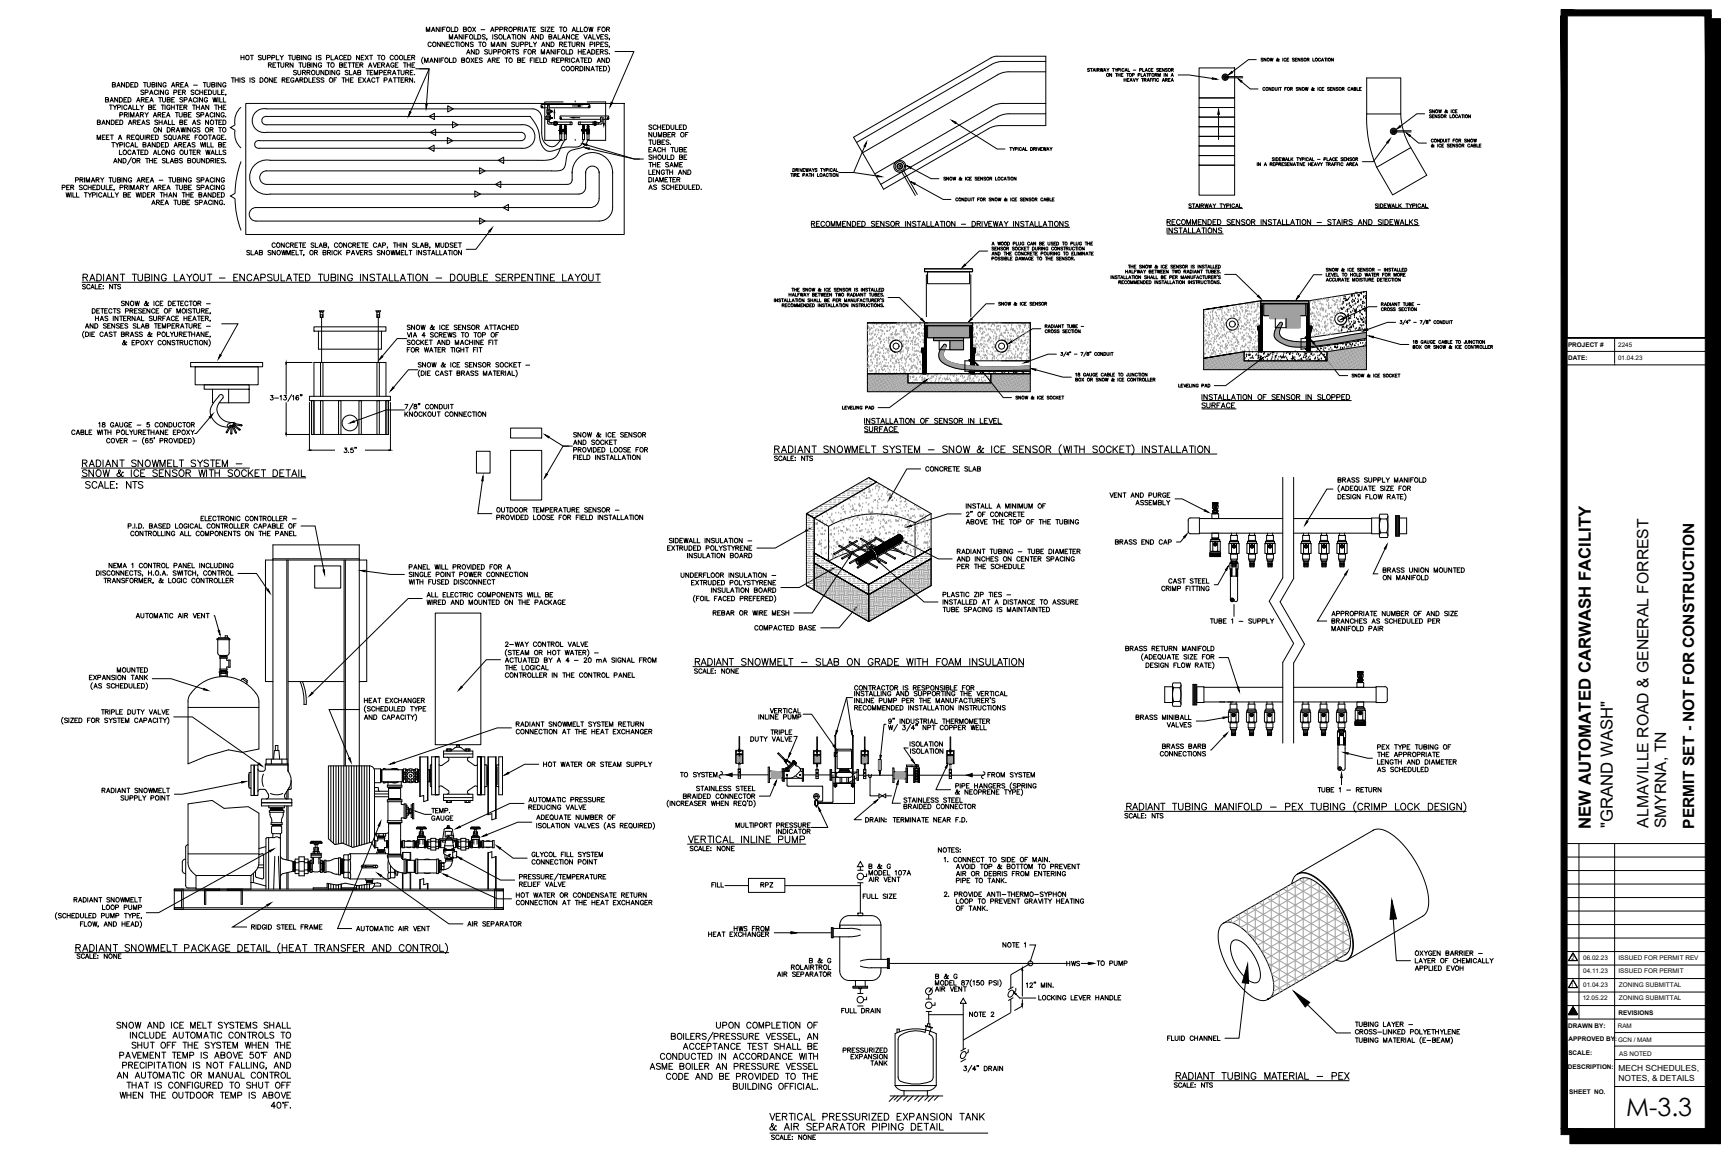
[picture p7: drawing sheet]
<svg xmlns="http://www.w3.org/2000/svg" width="914mm" height="610mm" viewBox="0 0 914 610" stroke-linecap="round" stroke-linejoin="round" font-family="sans-serif">
<defs><g id="words">
<text font-size="13.3" x="860" y="591">M-3.3</text>
<g font-size="8.9">
<text x="842" y="439" transform="rotate(-90 842 439)">NEW AUTOMATED CARWASH FACILITY</text>
<text x="854" y="438" transform="rotate(-90 854 438)">&quot;GRAND WASH&quot;</text>
</g>
<text font-size="8.4" x="42" y="249">%%URADIANT SNOWMELT SYSTEM -</text>
<g font-size="8.3">
<text x="872" y="438" transform="rotate(-90 872 438)">ALMAVILLE ROAD &amp; GENERAL FORREST</text>
<text x="882" y="438" transform="rotate(-90 882 438)">SMYRNA, TN</text>
</g>
<text font-size="8.2" x="896" y="439" transform="rotate(-90 896 439)">PERMIT SET - NOT FOR CONSTRUCTION</text>
<g font-size="7.9">
<text x="43" y="151">%%URADIANT TUBING LAYOUT - ENCAPSULATED TUBING INSTALLATION - DOUBLE SERPENTINE LAYOUT</text>
<text x="42" y="254">%%USNOW &amp; ICE SENSOR WITH SOCKET DETAIL</text>
<text x="366" y="354">%%URADIANT SNOWMELT - SLAB ON GRADE WITH FOAM INSULATION</text>
</g>
<g font-size="7.1">
<text x="44" y="260">SCALE: NTS</text>
<text x="406" y="599">&amp; AIR SEPARATOR PIPING DETAIL</text>
<text x="406" y="594">VERTICAL PRESSURIZED EXPANSION TANK</text>
</g>
<text font-size="6.6" x="429" y="122">RECOMMENDED SENSOR INSTALLATION - DRIVEWAY INSTALLATIONS</text>
<g font-size="6.2">
<text x="451" y="373">INLINE PUMP PER THE MANUFACTURER'S</text>
<text x="469" y="384">9&quot; INDUSTRIAL THERMOMETER</text>
</g>
<g font-size="5.7">
<text x="43" y="154">SCALE: NTS</text>
<text x="589" y="289">BRASS END CAP</text>
<text x="399" y="335">COMPACTED BASE</text>
<text x="451" y="367">CONTRACTOR IS RESPONSIBLE FOR</text>
<text x="451" y="377">RECOMMENDED INSTALLATION INSTRUCTIONS</text>
<text x="407" y="379">VERTICAL</text>
<text x="407" y="390">TRIPLE</text>
<text x="481" y="396">ISOLATION</text>
<text x="481" y="400">ISOLATION</text>
<text x="359" y="412">TO SYSTEM</text>
<text x="522" y="412">FROM SYSTEM</text>
<text x="368" y="420">STAINLESS STEEL</text>
<text x="361" y="424">BRAIDED CONNECTOR</text>
<text x="477" y="426">STAINLESS STEEL</text>
<text x="696" y="421">TUBE 1 - RETURN</text>
<text x="477" y="429">BRAIDED CONNECTOR</text>
<text x="457" y="436">DRAIN: TERMINATE NEAR F.D.</text>
<text x="594" y="434">SCALE: NTS</text>
<text x="388" y="439">MULTIPORT PRESSURE</text>
<text x="410" y="442">INDICATOR</text>
<text x="364" y="452">SCALE: NONE</text>
<text x="496" y="452">NOTES:</text>
<text x="505" y="461">AVOID TOP &amp; BOTTOM TO PREVENT</text>
<text x="459" y="468">AIR VENT</text>
<text x="459" y="464">MODEL 107A</text>
<text x="376" y="471">FILL</text>
<text x="402" y="471">RPZ</text>
<text x="505" y="468">PIPE TO TANK.</text>
<text x="456" y="477">FULL SIZE</text>
<text x="499" y="476">2. PROVIDE ANTI-THERMO-SYPHON</text>
<text x="505" y="479">LOOP TO PREVENT GRAVITY HEATING</text>
<text x="505" y="483">OF TANK.</text>
<text x="247" y="491">AIR SEPARATOR</text>
<text x="188" y="494">AUTOMATIC AIR VENT</text>
<text x="374" y="497">HEAT EXCHANGER</text>
<text x="388" y="494">HWS FROM</text>
<text x="530" y="502">NOTE 1</text>
<text x="40" y="508">SCALE: NONE</text>
<text x="418" y="514">ROLAIRTROL</text>
<text x="428" y="511">B &amp; G</text>
<text x="564" y="512">HWS</text>
<text x="580" y="512">TO PUMP</text>
<text x="411" y="518">AIR SEPARATOR</text>
<text x="444" y="537">FULL DRAIN</text>
<text x="617" y="552">FLUID CHANNEL</text>
<text x="445" y="558">PRESSURIZED</text>
<text x="449" y="562">EXPANSION</text>
<text x="407" y="604">SCALE: NONE</text>
</g>
<g font-size="5.3">
<text x="409" y="245">SCALE: NTS</text>
<text x="489" y="250">CONCRETE SLAB</text>
<text x="71" y="328">AUTOMATIC AIR VENT</text>
<text x="376" y="327">REBAR OR WIRE MESH</text>
<text x="640" y="331">TUBE 1 - SUPPLY</text>
<text x="367" y="357">SCALE: NONE</text>
<text x="451" y="369">INSTALLING AND SUPPORTING THE VERTICAL</text>
<text x="401" y="382">INLINE PUMP</text>
<text x="397" y="393">DUTY VALVE</text>
<text x="287" y="407">HOT WATER OR STEAM SUPPLY</text>
<text x="459" y="461">B &amp; G</text>
<text x="499" y="457">1. CONNECT TO SIDE OF MAIN.</text>
<text x="505" y="465">AIR OR DEBRIS FROM ENTERING</text>
<text x="132" y="493">RIDGID STEEL FRAME</text>
<text x="494" y="519">B &amp; G</text>
<text x="494" y="526">AIR VENT</text>
<text x="549" y="530">LOCKING LEVER HANDLE</text>
<text x="512" y="539">NOTE 2</text>
<text x="460" y="565">TANK</text>
<text x="621" y="576">SCALE: NTS</text>
</g>
<g font-size="4.4">
<text x="527" y="163">SNOW &amp; ICE SENSOR</text>
<text x="714" y="201">SNOW &amp; ICE SOCKET</text>
<text x="537" y="212">SNOW &amp; ICE SOCKET</text>
<text x="856" y="566">MECH SCHEDULES,</text>
<text x="856" y="572">NOTES, &amp; DETAILS</text>
</g>
<g font-size="3.4">
<text x="830" y="183">PROJECT #</text>
<text x="830" y="190">DATE:</text>
<text x="832" y="508">2</text>
<text x="838" y="508">06.02.23</text>
<text x="856" y="508">ISSUED FOR PERMIT REV</text>
<text x="838" y="515">04.11.23</text>
<text x="856" y="515">ISSUED FOR PERMIT</text>
<text x="831" y="522">1</text>
<text x="838" y="522">01.04.23</text>
<text x="857" y="522">ZONING SUBMITTAL</text>
<text x="838" y="529">12.05.22</text>
<text x="857" y="529">ZONING SUBMITTAL</text>
<text x="857" y="537">REVISIONS</text>
<text x="830" y="544">DRAWN BY:</text>
<text x="830" y="551">APPROVED BY:</text>
<text x="830" y="558">SCALE:</text>
<text x="857" y="559">AS NOTED</text>
<text x="830" y="565">DESCRIPTION:</text>
<text x="830" y="579">SHEET NO.</text>
</g>
<g font-size="3.3">
<text x="856" y="184">2245</text>
<text x="856" y="191">01.04.23</text>
<text x="856" y="544">RAM</text>
<text x="856" y="551">GCN / MAM</text>
</g>
</g></defs>
<!-- layer: M-text -->
<path d="M466 400v2zM502 404l-1 2h-1z" fill="#000" stroke="#000" stroke-width=".53"/>
<g fill="none" stroke="#000" stroke-width=".53">
<path d="M469 383h-1l-2 17M475 383l-2 4M482 383l-2 4M501 406l-6 12h8M506 416h1v-1h-1v2M508 419h-1a1.2 1.2 0 0 1 0 1 1.2 1.2 0 0 1-1 0l1-2h-1v1l1 1h1M508 415v2M509 416h1v-1h-1v2M511 416h1M512 418v2l-1-2v2M513 415h-2v2h2M513 419h1"/>
<path d="M515 418h-2v2h2M516 416h1M516 415v2M517 415v2M518 419h1v-1h-1v2M518 417l1-2 1 2M519 416h1M520 419h2v-1h-2v2M521 419l1 1M522 415v2l-1-2v2M523 419h.1M524 418h-1v2h1"/>
<path d="M525 415a.9 .9 0 0 0-1 0 .9 .9 0 0 0-1 1 1 1 0 0 0 0 1 1 1 0 0 0 2 0v-1h-1M526 416h.1M526 418v2l-1-2v2M527 415h-1v2h1M527 419h1M528 416h1v-1h-1v2M529 416v1M529 418h-2v2h2M531 418h2M532 415h-2l2 2h-2M532 418v2M534 418v1l1-1"/>
<path d="M534 419v1M535 414a2.5 2.5 0 0 0 0 4M536 419h1v-1h-1v2M538 415h-2l2 2h-2M538 419h1M538 416h2v-1h-2v2M540 418h-2v2h2M540 417a2.5 2.5 0 0 1 0 4M541 416h1v-1h-1v2M542 416v1M543 415v2M546 415v2l-2-2v2"/>
<path d="M548 415a.9 .9 0 0 0-1 0 .9 .9 0 0 0 0 1 1 1 0 0 0 0 1 1 1 0 0 0 1 0v-1M354 423a2.4 2.4 0 0 0 0 4M355 424v2M357 424v2l-1-2v2M360 424a.9 .9 0 0 0-1 0 .9 .9 0 0 0-1 1 .9 .9 0 0 0 1 1 .9 .9 0 0 0 1 0M360 425h2v-1h-2v2M361 425l1 1M364 424h-1v2h1M365 426l1-2 1 2M369 424h-1v1l1 1h-2M371 424h-1v2h1M372 425h1v-1h-1v2"/>
<path d="M373 425v1M376 424l1 2 1-2v2l1-2M379 424v2M381 424v2M383 424h-1v2h1M385 424v2l-1-2v2M388 425h2v-1h-2v2M389 425l1 1M392 424h-1v2h1M394 426l1 1M396 424h1a1.3 1.3 0 0 1 1 1 1.3 1.3 0 0 1-1 1h-1zM399 423a2.5 2.5 0 0 1 0 4"/>
<path d="M545 500h3l-3 9"/>
<circle cx="516" cy="419" r="1.1"/>
<circle cx="394" cy="425" r="1.1"/>
</g>
<!-- layer: DB_HWS -->
<g fill="none" stroke="#000" stroke-width=".53">
<path d="M455 456l2 3h-3zM455 459v2M383 469h13M415 469h40M454 467h3M454 461h3M455 467v16M410 494h30M418 493l3 1h-3M418 493l3 1h-3zM471 510h93M541 514v-2v2"/>
<path d="M541 514v-2v15M541 512v2zM545 510l-10 6v7M572 510h7M576 510h3h-3M576 509l3 1h-3zM454 526h3M455 523v3M459 527v2h-2M490 535h3M490 529h3M491 537h19"/>
<path d="M491 526v3M491 535v7M492 524h1h-1M492 524h1zM492 524h1l-2 1M495 530v2h-2M510 531v24M510 528l1 3h-3zM534 524h1a1.8 1.8 0 0 1 1 2 1.8 1.8 0 0 1-1 2h-1l-1-1zM535 529v7l-25 14M536 522l-2 2M536 528l-2 1"/>
<path d="M538 523v1l-2 1M541 531v1v-1M541 531h.1M541 529v3v-1M541 532l-4 3M491 543v-1h1v1M509 557h1a1.8 1.8 0 0 1 1 1 1.8 1.8 0 0 1-2 2l-1-1zM511 555l-3 1M512 555v2l-1 1M511 560l-3 2"/>
<circle cx="455" cy="464" r="1.7"/>
<circle cx="545" cy="510" r="1.3"/>
<circle cx="455" cy="529" r="1.7"/>
<circle cx="491" cy="532" r="1.7"/>
<circle cx="492" cy="525" r="1.8"/>
</g>
<!-- layer: DB_M-EQUIP. -->
<g fill="none" stroke="#000" stroke-width=".53">
<path d="M396 465h19v7h-19zM440 491h1v5h-1zM440 491v5M441 491h11l3 1M444 496v18a5 5 0 0 0 5 5h12a5 5 0 0 0 5-7M444 491v-1v1M446 486l2-1h13a5 5 0 0 1 5 5h-22zM454 483h3v2h-3zM455 495l-4 1h-10M466 490v18M453 519v3M455 511l4 1h11"/>
<path d="M458 519v3M470 508h-10l-5 1M470 507h1v6h-1zM470 507v6M451 522h8v1h-8zM451 522h8M454 523h2zM476 546v-1h-1v2M490 543l3 1zM490 545v1a13 13 0 0 0-15 3v21a4 4 0 0 0 4 3 19 19 0 0 0 14-2l1-1v-20l-1-1-1-2M490 543v2M493 544l-1 3"/>
<path d="M471 580h28M473 580l-3 3M474 574a5 5 0 0 0 4 3M474 574v-27a24 24 0 0 1 21 0v27M474 574h21M475 580l-2 2M477 580l-2 3M478 577h13M478 577v3M480 580l-2 2M483 580l-3 3M486 580l-2 2"/>
<path d="M489 580l-3 3M491 577v3M492 580l-3 2M494 580l-3 3M495 574a6 6 0 0 1-4 3M497 580l-3 2"/>
</g>
<!-- layer: DB_M-TEXT -->
<g fill="none" stroke="#000" stroke-width=".53">
<path d="M226 17v-3l1 3v-3v3M228 17l1-3 1 3M229 16h1M232 14v3l-1-3v3M233 14v3M234 15h1M236 14h-2v3M239 14v3h1M241 14a1.3 1.3 0 0 1 1 2 1.3 1.3 0 0 1-1 1zM241 20h1M245 18v3l-2-3v3M245 15h2l-2-1v3l2-1-1-1"/>
<path d="M245 18v3M246 19h1M248 18h-2v3M250 14l2 3M251 18v3h1M252 14l-2 3M253 18h1a1.3 1.3 0 0 1 0 2 1.3 1.3 0 0 1 0 1h-1zM255 16h2M257 19h-2l2 1-1 1-1-1M260 17l1-3v3M260 16h1M261 18v3"/>
<path d="M262 16l1-1h1l-2-1v3M263 19h-1l1 1v1l-1-1M264 16l2-1-2-1v3M266 18v3h2M267 15h1l-1-1v3M268 15v2M269 20h1M271 18h1M272 18v3M272 16l1-1-1-1v3M273 18v3M274 15h1h1l-2-1v3"/>
<path d="M275 15l1 2M277 14v3M277 17l1-3 1 3M278 16h1M278 18v3l-2-3v3M280 14h1M281 14v3M281 20h1M282 15h1M283 14h-1v3h1M285 18v3l-2-3v3M286 18h1a1.3 1.3 0 0 1 1 2 1.3 1.3 0 0 1-1 1h-1z"/>
<path d="M288 15h-2l2 1v1l-2-1M289 14v3M289 14h2l-2 3h2M290 19h2l-2-1v3l2-1-1-1M292 15h1M293 14h-1v3h1M293 20h1M295 18v3h2M296 14h2M297 14v3M298 20h1M301 18v3l-1-3v3"/>
<path d="M303 17l1-3 1 3M303 16h1M304 19a.9 .9 0 0 0-1-1 .9 .9 0 0 0-1 1v1a.9 .9 0 0 0 1 1 .9 .9 0 0 0 1-1M305 19h1M305 14v3h2M306 18h-1v3h1M307 14v3h1M309 18l1 3 1-3M312 14v3l1-3v3l1-3M312 20h1M314 18v3h1M316 18l1 3v-3"/>
<path d="M316 15h1M318 14h-2v3M318 19h1M319 18h-1v3h1M321 15h1h1l-2-1v3M322 19h-2l2 1-1 1-1-1M322 15l1 2M128 29v3M128 30h1M129 29v3M133 29h1M133 29v3"/>
<path d="M138 30l-1-1v1l1 1h-1M139 29v2l1 1v-1l1-2M141 31l2-1v-1h-2v3M142 34h1l1-1h-2v3M143 34l1 2M144 31l1-1v-1h-1v3M144 34h1M146 33h-2v3h2M146 29v3h2M147 33h1M147 33v3M148 29l1 1 1-1"/>
<path d="M149 33v2v1l1-1v-2M149 30v2M151 34h1l1-1h-2v3M152 34l1 2M153 29h1M153 29v3M155 29v2v1l1-1v-2M155 33v3l-2-3v3M157 38h-2l2 1-1 1-1-1M157 30h1l1-1h-2v3l2-1-1-1M158 37v2v1l1-1v-2M158 33h2"/>
<path d="M159 33v3M159 29v3M160 38h1l1-1h-2v3M160 33v2l1 1 1-1v-2M161 38l1 2M162 29v3l-2-3v3M162 38h2l-2-1v3M163 34h1v-1h-1v3l1-1v-1M163 38l1 2M165 30a.9 .9 0 0 0-1-1 .9 .9 0 0 0-1 1v1a.9 .9 0 0 0 1 1 .9 .9 0 0 0 1-1h-1M165 33v3M167 37v2l1 1 1-1v-2"/>
<path d="M167 29v3M168 33v3l-2-3v3M170 30h-2l2 1v1l-2-1M170 34a.9 .9 0 0 0-1-1 .9 .9 0 0 0-1 1v1a.9 .9 0 0 0 1 1 .9 .9 0 0 0 1-1M171 37v3l-1-3v3M172 37h1a1.3 1.3 0 0 1 1 1 1.3 1.3 0 0 1-1 2h-1zM173 31l1-1v-1h-1v3M173 33h2M174 33v3M175 37v3M175 29v3h2M177 32l1-3 1 3"/>
<path d="M177 37v3l-1-3v3M177 31h2M180 34h1v-1h-1v3l1-1v-1M180 38a.9 .9 0 0 0-1-1 .9 .9 0 0 0-1 1v1a.9 .9 0 0 0 1 1 .9 .9 0 0 0 1-1h-1M181 30a.9 .9 0 0 0-1-1 .9 .9 0 0 0 0 1v1a.9 .9 0 0 0 0 1 .9 .9 0 0 0 1-1M182 30h1M182 34h1M183 29h-1v3h1M184 33h-2v3h2M184 29h1a1.3 1.3 0 0 1 1 1 1.3 1.3 0 0 1-1 2h-1zM184 38h-1l1 1h-1M184 33h2"/>
<path d="M185 37v3h1M185 33v3M186 33h2M187 40l1-3 1 3M187 33v3M187 39h1M188 34h1M189 38h2v-1h-2v3l2-1-1-1M190 33h-2v3h2M190 29v3l-1-3v3M190 34h2v-1h-2v3M191 30h1"/>
<path d="M191 34l1 2M193 29h-2v3h2M193 29l2 3M194 37h1M195 37v3M195 29l-2 3M195 36l1-3 1 3M195 35h1M196 29h1M196 38h1M196 29v3M197 37h-1v3h1"/>
<path d="M197 33l1 3 1-3M198 40v-3l1 3 1-3v3M200 29h1M200 34h1M201 29v3M201 38h1v-1h-1v3M201 33h-1v3h1M202 34h1v-1h-1v3M203 34v2M203 38h1M204 36l1-3 1 3M205 37h-2v3h2"/>
<path d="M205 35h1M205 38h2l-2-1v3M206 38l1 2M208 40l1-3 1 3M208 39h1M208 30a.9 .9 0 0 0-1-1 .9 .9 0 0 0-1 1v1a.9 .9 0 0 0 1 1 .9 .9 0 0 0 1-1M208 34a.9 .9 0 0 0-1-1 .9 .9 0 0 0 0 1v1a.9 .9 0 0 0 1 1 .9 .9 0 0 0 0-1M209 34h1M210 37h2M211 33h-2v3h2M211 37v3M212 37v2l1 1 1-1v-2"/>
<path d="M213 33h2M214 29v3h1M214 33v3M215 38h1v-1h-1v3M216 34h1M216 33v3M216 38v2M216 30h1M217 33v3M217 38h1M217 29h-1v3h1M218 30h1v-1h-1v3"/>
<path d="M218 34h1M219 37h-2v3h2M219 30v2M219 39h.1M219 33h-1v3h1M224 30a2.4 2.4 0 0 0 0 4M225 33v-2l1 2 1-2v2M227 33l1-2 1 2M228 32h1M228 23a.9 .9 0 0 0-1-1 .9 .9 0 0 0 0 1 1 1 0 0 0 0 1 1 1 0 0 0 1 0M231 31v2l-1-2v2M232 31v2"/>
<path d="M233 22v3l-2-3v3M233 32h1M235 31h-2v2M235 22v3l-1-3v3M236 23h1M238 21v-3l1 3 1-3v3M238 22h-2v3h2M238 31v2h1M240 31h1a1.3 1.3 0 0 1 0 1 1.3 1.3 0 0 1 0 1h-1zM240 23a.9 .9 0 0 0-1-1 .9 .9 0 0 0 0 1 1 1 0 0 0 0 1 1 1 0 0 0 1 0M240 21l1-3 1 3M241 22h2"/>
<path d="M242 22v3M243 22v3M244 32h2v-1h-2v2h2l-1-1M247 29l1-3 1 3M247 28h1M248 22v3l-2-3v3M249 31l2 2M250 23l-1-1v1l1 1h-1M251 31l-2 2M251 26v3l-2-3v3M251 32h1M252 26h1a1.3 1.3 0 0 1 1 1 1.3 1.3 0 0 1-1 2h-1z"/>
<path d="M253 31h-2v2h2M253 22h2M254 22v3M255 31h-1l1 2h-1M258 21h-1M258 27h-2l2 1-1 1-1-1M258 33l1-2 1 2M258 32h2M259 26v2v1l1-1v-2M260 25v-3l1 3 1-3v3M261 32h1v-1h-1v2M261 27h2v-1h-2v3"/>
<path d="M261 32l1 1M263 25l1-3v3M263 32h1M263 24h1M264 27h1v-1h-1v3M264 31h-1v2h1M265 22v3M267 31h2M268 22v3l-2-3v3M268 31v2M268 21l1-3 1 3M268 27h2v-1h-2v3"/>
<path d="M269 27l1 2M271 26h1M272 26v3M272 23h-1l1 1v1l-1-1M273 22v2l1 1v-1l1-2M274 32h1v-1h-1v2h1v-1M274 27h-1l1 1v1l-1-1M275 24l2-1-2-1v3M276 32h1M277 27h1M278 31h-2v2h2M278 24l1-1-1-1v3"/>
<path d="M279 26h-2v3M280 22v3h2M281 32h.1M281 21l1-3 1 3M282 27h1v-1h-1v3M282 31h-1v2M282 22l1 1 1-1M283 27v2M283 31v2M283 23v2M284 32h.1M285 31h-1v2h1"/>
<path d="M286 31v2h1M286 29v-3l1 3 1-3v3M287 25l1-3v3M287 24h1M288 31a1.3 1.3 0 0 1 1 1 1.3 1.3 0 0 1-1 1zM289 29l1-3 1 3M289 28h2M291 22v3l-2-3v3M292 22a1.3 1.3 0 0 1 1 1 1.3 1.3 0 0 1-1 2zM292 32h2v-1h-2v2M293 21l1-3 1 3M293 32l1 1"/>
<path d="M293 26v3l-1-3v3M294 26v3M295 32h.1M295 27h1M296 31h-1v2h1M296 23h1h1l-2-1v3M296 26h-1v3M297 32h1v-1h-1v2M297 23l1 2M297 21l1-3 1 3M299 23h.1M299 36a.9 .9 0 0 0-1-1 .9 .9 0 0 0-1 1v1a.9 .9 0 0 0 1 0 .9 .9 0 0 0 1 0"/>
<path d="M299 32h1l1-1h-2v2M300 26v3h1M300 32l1 1M300 22h-1v3h1M301 22h1M301 26h1a1.3 1.3 0 0 1 1 1 1.3 1.3 0 0 1-1 2h-1zM301 22v3M301 31v2M303 22v2v1l1-1v-2M304 31a.9 .9 0 0 0-1 0 .9 .9 0 0 0-1 1 .9 .9 0 0 0 1 1 .9 .9 0 0 0 1-1M305 36h1v-1h-1v2M305 33l1-2 1 2"/>
<path d="M305 32h1M305 23h2l-2-1v3M305 36l1 1M306 26v3M306 23l1 2M306 27h2M307 35h1a1.3 1.3 0 0 1 1 1 1.3 1.3 0 0 1-1 1h-1zM307 31h2M308 26v3M308 31v2M308 27h1M309 22v3l-1-3v3"/>
<path d="M309 35v2M309 32h1M310 26h-2v3h2M311 29l1-3v3M311 31h-2v2h2M311 28h1M311 21l1-3 1 3M311 31h1a1.3 1.3 0 0 1 1 1 1.3 1.3 0 0 1-1 1h-1zM312 35v2l-2-2v2M312 24l2-1-2-1v3M313 37l1-2v2M313 37h1"/>
<path d="M313 26h1a1.3 1.3 0 0 1 1 1 1.3 1.3 0 0 1-1 2h-1zM315 22v3M315 35h2M316 24l1-1-1-1v3M316 27h.1M316 33l1-2 1 2M316 35v2M316 32h1M317 26h-1v3h1M317 36h1M318 27h1v-1h-1v3M318 23h1"/>
<path d="M318 27l1 2M319 35h-2v2h2M319 22h-1v3h1M319 35h1a1.3 1.3 0 0 1 1 1 1.3 1.3 0 0 1-1 1h-1zM320 31v2l-2-2v2M321 31h1a1.3 1.3 0 0 1 1 1 1.3 1.3 0 0 1-1 1h-1zM322 23h-2l2 1-1 1-1-1M322 27h-2l2 1-1 1-1-1M322 35a2.4 2.4 0 0 1 0 3M322 28l1 1M323 21h-1M323 25h-1"/>
<path d="M528 40l-72 41M531 32l-3 1-3 1-72 41M531 33h22M553 38h-20l-5 2M577 36h-2l2 1-2 1M577 36h1M578 36v2M578 38l1-2 1 2M579 37h.1M580 36v2M581 37h1l-1-1v2M581 37l1 1"/>
<path d="M582 36l1 2v-2v2l1-2M584 38l1-2v2M584 37h1M586 36v1l1-1M586 37v1M588 39v1l-1-1v1M589 36h1M589 36v2M590 36l1 1v-1M590 39h1M591 37v1M591 39v1"/>
<path d="M592 37v-1v2M592 40h1M592 39v1M593 39v1M593 36v2M593 40h1M594 39h-1v1h1M595 37a.7 .7 0 0 0-1 0 .7 .7 0 0 0 1 0M595 38l1-2v2M596 37h.1M596 39h1M597 39v1"/>
<path d="M597 36v2h1M599 40h1v-1h-1v1M600 37h1M602 40h1v-1h-1v1M603 37h1v-1h-1v2M604 39v1h1M605 36v2h1M605 40h1M606 38l1-2v2M606 37h1M607 39h1M607 39v1"/>
<path d="M608 40h1M609 37a.6 .6 0 0 0-1 0 .6 .6 0 0 0 1 0M609 39h-1v1M609 37h1M610 36h-1v2h1M611 40h1v-1h-1v1M612 40h.1M613 36h-1l1 1-1 1M614 37h.1M615 36h-1v2h1M616 39v1M616 36v2l-1-2v2"/>
<path d="M618 39v1l-1-1v1M618 36h-1l1 1-1 1M620 37h1v-1h-1v2M620 40h1M620 37l1 1M635 36h18v16h-18zM668 31h-1l1 1h-1M670 31v1l-1-1v1M672 31l1 1v-1v1l1-1M677 31l-1 1h-1l1-1 1 1M679 31v1M681 31a.7 .7 0 0 0-1 0 .7 .7 0 0 0 0 1 .7 .7 0 0 0 1 0"/>
<path d="M681 32h1M682 31h-1v1h1M685 31h-1l1 1h-1M685 32h1M686 31h-1v1h1M688 31v1l-1-1v1M690 31h-1l1 1h-2M692 32l1-1h-1v1M692 32h1M695 31v1h1M699 31a.7 .7 0 0 0-1 0 .7 .7 0 0 0 0 1 .7 .7 0 0 0 1 0M699 32l1-1v1"/>
<path d="M699 32h1M701 31h1M701 31v1M702 31v1M706 31v1l-1-1v1M122 41h2M123 41v3M124 41v3M124 42h2M126 41v3M127 41v3M128 57a10 10 0 0 0-4 9"/>
<path d="M129 42l-1-1v1l1 1h-1M130 55h200v69h-200zM132 41v3M135 42l-2-1v1l2 1h-2M138 41a1.3 1.3 0 0 1 1 1 1.3 1.3 0 0 1-1 2zM144 41v3l-2-3v3M145 42h1M146 41h-1v3h1M149 42h2v-1h-2v3M150 42l1 2M152 42h1M153 41h-1v3h1"/>
<path d="M156 42a.9 .9 0 0 0-1-1 .9 .9 0 0 0-1 1v1a.9 .9 0 0 0 1 1 .9 .9 0 0 0 1-1h-1M156 44l1-3 1 3M157 43h1M159 42h1v-1h-1v3M159 42l1 2M161 41h1a1.3 1.3 0 0 1 1 1 1.3 1.3 0 0 1-1 2h-1zM163 41v3h2M165 42h1M167 41h-2v3h2M169 42l-1-1v1l1 1h-1M171 42h-1l1 1v1l-1-1M177 42h1"/>
<path d="M178 41h-1v3M181 41h2M182 41v3M183 42h2M183 41v3M185 41v3M185 42h1M187 41h-2v3h2M190 42h1M191 41h-1v3h1M192 41l2 3M194 41l-2 3"/>
<path d="M194 44l1-3 1 3M195 43h1M198 42a.9 .9 0 0 0-1-1 .9 .9 0 0 0 0 1v1a.9 .9 0 0 0 0 1 .9 .9 0 0 0 1-1M199 41h2M200 41v3M203 42h2v-1h-2v3M206 44l1-3v3M206 43h1M208 41h2M209 41v3M210 41h2M211 41v3"/>
<path d="M212 42h1M214 41h-2v3h2M214 42h2v-1h-2v3M215 42l1 2M218 41v3l-1-3v3M219 43h.1M237 56l3 2-3 1zM286 56l1 1h3M286 56l1 1M287 56h-1l1-1h25v1l-1 1M289 58h2v2h-2zM290 60h.1"/>
<path d="M290 56h1v4M290 57v-1v2M290 58v2l1 1M291 60h.1M291 59h.1M291 59h1M292 59h.1M292 59h-1M293 60v3M298 54h-10v20h10M303 56h3M304 54h.1"/>
<path d="M311 54h9v20h-9M312 56l-1 1M312 57h-21M531 55h-3l-3 1-62 36M531 55h22M595 42v1M595 42h1M596 42v1M596 42h1M597 42h-1v1h1M598 43l1-1v1M598 43h1"/>
<path d="M600 42v1l1-1M601 42h1M602 42v1M604 42h1M605 42v1M605 40l1-1v1M605 42h1h-1v1M606 42v1M607 43l1-1v1M607 43h1M609 42h.1M610 42h-1v1"/>
<path d="M610 42h1M611 42h-1v1M611 42v1M613 40v-1v1l1-1v1M613 42a.6 .6 0 0 0-1 0 .6 .6 0 0 0 0 1 .6 .6 0 0 0 1 0M615 43l1-1v1M615 43h1M617 42h1h-1v1M617 42l1 1M618 42h1M619 42h-1v1h1M620 40v-1l1 1"/>
<path d="M620 43v-1l1 1M620 43h1M635 57h18v5h-18zM635 52h18v5h-18zM645 59v15M650 41h8M669 47a.7 .7 0 0 0-1 0 .7 .7 0 0 0 0 1 .7 .7 0 0 0 1-1M673 46v2l-1-2v2M673 46l1 1v1h-1zM675 46v2h1v-2M676 46v2M677 46h1"/>
<path d="M678 46v2M680 47h.1M681 46h-1v2M683 47h1v-1h-1v2M683 47l1 1M687 47h-1h1l-1 1M688 46v2l-1-2v2M691 46v2v-2l1 2v-2M695 47v1h-1l1-2-1 1 1 1M697 46v2M699 47a.7 .7 0 0 0-1 0 .7 .7 0 0 0 0 1 .7 .7 0 0 0 1-1M700 47h.1"/>
<path d="M701 46h-1v2h1M703 47h-1h1l-1 1M704 47h1M705 46h-1v2h1M706 46v2l-1-2v2M708 47h-1l1 1h-1M710 47h1l-1-1v2M711 47v1M714 47a.7 .7 0 0 0-1 0 .7 .7 0 0 0 0 1 .7 .7 0 0 0 1-1M715 48v-2l1 2M715 47h1M716 47h1v-1h-1v2h1v-1"/>
<path d="M718 46v2h1M719 47h1M720 46h-1v2h1M723 41h18v19h-18zM757 58h-1l1 1h-1M759 58v2l-1-2v2M761 58l1 2v-2v2l1-2M766 59l-1 1-1-1 1-1v1l1 1M768 58v2M770 58a.7 .7 0 0 0-1 0 .7 .7 0 0 0 0 1 .7 .7 0 0 0 1 0M770 59h1M771 58h-1v2h1"/>
<path d="M124 66l-2 2 2 1a10 10 0 0 0 4 9M227 78l3-1v3zM227 62l3-2v3zM228 70l3-2v4zM237 73l3 1-3 2zM239 64l3 2-3 2zM289 61v1v1M289 63h2M289 62v1M290 60l-1 2h2v-2M290 60v1M290 63v3h3"/>
<path d="M290 64h1M290 62v1h1v-1M291 62v3h2M291 62v1M291 62l1 1v-1M291 63h.1M291 61h.1M292 65v1M292 62v1zM292 62h.1M294 64v2M294 66h.1"/>
<path d="M294 66v-2v2M294 64v2h9M295 65v1M296 69h.1M296 68v6h1v-5M296 70h.1M296 69v1M296 67l1 1M296 67h1M296 63h1h21M296 67h.1M296 71v-3v3"/>
<path d="M296 68h1M296 68h.1M296 68v1M296 69h1M296 68l1 1M296 62l1 1M297 66h.1M297 67v1M297 67h.1M297 74l-1 1a5 5 0 0 1-6 2 5 5 0 0 1-3-6v-9a5 5 0 0 0-5-4h-141a6 6 0 0 0-8 6 6 6 0 0 0 8 6h135a2.2 2.2 0 0 1 2 2 2.2 2.2 0 0 1-2 2h-139a2.1 2.1 0 0 0-2 2 2.1 2.1 0 0 0 2 2h139a6 6 0 0 0 7-6 6 6 0 0 0-7-6h-135a2.2 2.2 0 0 1-2-2 2.2 2.2 0 0 1 2-2h140a22 22 0 0 1 5 13 5 5 0 0 0 9 4l4-1h4a4 4 0 0 0 6-4M297 68h.1M297 68h-1"/>
<path d="M297 69h.1M297 68v1M297 66l-1 1M297 66v1M297 71v-3v3M297 71h-1M297 70v1M297 70h.1M297 69v1M297 63l-1-1 1-1h25v1l-1 1M298 69h.1M299 69h.1"/>
<path d="M298 69h1M299 69h-1M299 68v6h1v-6M299 70h.1M299 69v1M299 68v1M299 67v1M299 67h.1M299 67h1M299 68h.1M299 71v-3v3M299 66h.1"/>
<path d="M299 66v1M299 74l-2 4a8 8 0 0 1-11 7h-143a9 9 0 0 0-11 9 9 9 0 0 0 11 9M299 67v1h1v-1M299 66l1 1M299 69h1h-1M299 69h1zM299 69h1M299 71h.1M299 70l1 1M299 70h1M299 69l1 1M299 68l1 1"/>
<path d="M300 69h-1M300 67h-1M300 67h.1M300 69h.1M302 65v1M303 65h-10v1h1M303 65v1M304 62h3M304 74h.1M307 65v1h-1v-1h10v1h-1M308 69h.1M308 71h1"/>
<path d="M308 68v6h1v-6M308 71h.1M308 70v1M308 70h.1M308 69v1M308 67l1 1M308 68h1M308 68h.1M308 71v-3v3M308 68v1M308 67h1M309 69h.1"/>
<path d="M309 68v1M309 66h.1M309 67h.1M309 67v1M309 68h.1M309 66l-1 1M309 66v1M309 71v-3v3M309 71h.1M309 70v1M309 70h.1M309 69v1"/>
<path d="M310 69h.1M310 69h1M311 69h.1M311 69h-1M311 71h.1M311 68v6h1v-5M311 70h.1M311 69v1M311 67h.1M311 68h.1M311 67v1M311 67h1"/>
<path d="M311 71v-3v3M311 68v1M311 66h.1M311 74l-2 4-5 1a5 5 0 0 0-5 6 5 5 0 0 1-6 5h-152a4 4 0 0 0-4 4 4 4 0 0 0 4 4h159l3-2v-5M311 66l1 1M311 66v1M311 69h1M311 69h1zM311 70l1 1M311 70h1M312 69h.1M312 67h.1"/>
<path d="M312 69h-1M312 67v1h-1M314 65v1M314 64v2h-7M315 66l-1-2h1v2M315 66h-1h1M315 66h.1M315 64v2M316 65h2v-3h1v3l-3 1M317 65v1M318 64h1M320 62v3"/>
<path d="M322 62l-1 1M322 63h-3M343 74h2M343 79h1M344 74v2M345 78h-2v2h2M345 66h-2l2 2-1 1-1-1M345 70v2l-2-2v2M345 74v2h1h1v-2M346 70v2h1v-2M346 80h1M347 67a.9 .9 0 0 0-1-1 .9 .9 0 0 0 0 1v1a.9 .9 0 0 0 0 1 .9 .9 0 0 0 1-1"/>
<path d="M348 75h1l-1-1v2h1v-1M348 66v3M348 67h2M348 72v-2l1 2 1-2v2M350 66v3M350 79a.9 .9 0 0 0-1-1 .9 .9 0 0 0-1 1 1 1 0 0 0 0 1 1 1 0 0 0 2 0M350 75h1M350 79h2M350 78v2M350 67h1M351 71h1h1l-2-1v2h2l-1-1M352 74h-2v2h2"/>
<path d="M352 66h-2v3h2M352 78v2M353 66a1.3 1.3 0 0 1 1 1 1.3 1.3 0 0 1-1 2zM353 71h1M354 74h-2l2 2h-1h-1M355 76h.1M355 70h-2v2h2M355 66v2l1 1 1-1v-2M355 78h2M356 71h1v-1h-1v2M356 78v2M356 71l1 1"/>
<path d="M357 78v2h1h1v-2M358 66v3h1M359 67h1M360 79h1v-1h-1v2h1v-1M361 66h-2v3h2M362 66a1.3 1.3 0 0 1 1 1 1.3 1.3 0 0 1-1 2zM362 79h1M363 71h1M363 78h-1v2h1M364 70h-1v2M452 73l73-43h3h25v36h-24l-5 1-56 33zM534 78h1"/>
<path d="M535 78v2M536 78v1l1-1M536 79v1M537 79h1v-1h-1v2M539 78v2M541 78a.7 .7 0 0 0-1 0 .7 .7 0 0 0 0 1 .7 .7 0 0 0 1 0M541 80l1-2v2M541 79h1M543 78v2h1M545 78h1v2h-1zM547 79h1v-1h-1v2M547 79l1 1"/>
<path d="M549 78v2M549 78l1 2v-2M551 79h.1M552 78h-1v2h1M552 78v2l1-2v2l1-2M553 60h-20l-4 1-63 37M554 80l1-2v2M554 79h1M556 78v1l1-1M556 79v1M635 72h18v5h-18zM635 77h18v5h-18z"/>
<path d="M635 67h18v5h-18zM635 62h18v5h-18zM723 60a65 65 0 0 0 5 29l9 14 18-10-8-15-19 11M739 69h8M739 70h8M741 60l2 10 4 8M757 61h-1l1 1h-1M758 61h1M759 74a.7 .7 0 0 0-1 0 .7 .7 0 0 0 0 1 .7 .7 0 0 0 1 0M759 77l-1 1h-1l1-2v1l1 1M759 61h-1v1h1M760 61v1l-1-1v1"/>
<path d="M761 76v2M762 74v1l-1-1v1M762 61h-1l1 1h-1M762 74h1v1h-1zM763 77a.7 .7 0 0 0-1 0 .7 .7 0 0 0 0 1 .7 .7 0 0 0 1-1M763 77h1M764 74v1h1v-1M764 76h-1v2h1M764 61h1h-1v1M765 61v1M766 74v1M766 74h1"/>
<path d="M767 74v1M767 76h-1l1 2h-1M767 61v1h1M767 77h1M768 76h-1v2h1M769 74h1M770 76v2l-1-2v2M770 74h-1v1M771 61a.7 .7 0 0 0-1 0 .7 .7 0 0 0 0 1 .7 .7 0 0 0 1 0M772 76h-2l1 2h-1M772 62v-1l1 1M772 74h1h-1v1"/>
<path d="M772 62h1M772 74l1 1M773 61h1M774 77h1l-1-1v2M774 61v1M774 77l1 1M775 61v1M776 74h-1l1 1h-1M778 74v1l-2-1v1M778 77a.6 .6 0 0 0-1 0 .6 .6 0 0 0 0 1 .7 .7 0 0 0 1-1M778 61v1l-1-1v1M778 78l1-2v2"/>
<path d="M778 77h1M780 74v1l1-1v1v-1M780 77h1v-1h-1v2h1v-1M781 76v2h1M783 77h.1M784 76h-1v2h1M33 99h1v-1h-1v2M35 99h1M37 98h-2v2h2M37 99h2v-1h-2v2M38 99l1 1M40 95h1v-1h-1v2"/>
<path d="M42 95h2v-1h-2v2M43 95l1 1M44 98h-2l2 2h-1h-1M45 94v2M46 96v-2l1 2v-2v2M46 99a.9 .9 0 0 0-1-1 .9 .9 0 0 0-1 1 .9 .9 0 0 0 1 1 .9 .9 0 0 0 1 0M47 99h1M47 98v2M48 98v2M48 96l1-2 1 2M49 96h1M49 99h1"/>
<path d="M51 98h-2v2h2M51 95h1v-1h-1v2M51 98h1a1.3 1.3 0 0 1 1 1 1.3 1.3 0 0 1-1 1h-1zM52 95v1M53 94l1 1 1-1M54 98v2h1v-2M54 95v1M56 98v2h2M58 94h1M58 99h1M58 94v2M60 98h-2v2h2"/>
<path d="M60 94v2h1v-2M62 95h2v-1h-2v2h2l-1-1M64 99h1v-1h-1v2M65 94v2M66 99h1v-1h-1v2M67 99v1M67 94v2l-2-2v2M68 98v2M70 95a.9 .9 0 0 0-1-1 .9 .9 0 0 0-1 1 1 1 0 0 0 0 1 1 1 0 0 0 2 0v-1h-1M72 100h1M72 96l1-2 1 2M73 96h1"/>
<path d="M74 99h2v-1h-2v2M75 95h1v-1h-1v2M75 99l1 1M76 95l1 1M77 98l1 1 1-1M77 95h1M78 99v1M79 94h-2v2h2M80 96v-2l1 2M80 96h1M82 100h1M84 99h1v-1h-1v2"/>
<path d="M84 95h2M84 99l1 1M86 99h1M88 98h-2v2h2M89 100h1M89 94h2M90 94v2M91 94v2h1h1v-2M93 98h1M94 98v2M94 95h1v-1h-1v2h1v-1M95 98v2h1l1-2"/>
<path d="M96 94v2M97 99h2v-1h-2v2h2l-1-1M99 94v2l-2-2v2M100 99h1M101 95a.9 .9 0 0 0-1-1 .9 .9 0 0 0 0 1 1 1 0 0 0 0 1 1 1 0 0 0 1 0v-1M101 98h-1v2h1M106 94h-2v1l2 1h-2M106 98h-2l2 2h-1h-1M106 95h2v-1h-2v2M106 99h2v-1h-2v2M109 96l1-2 1 2M109 96h1"/>
<path d="M109 100h1M113 95a.9 .9 0 0 0-1-1 .9 .9 0 0 0-1 1 1 1 0 0 0 1 1 1 1 0 0 0 1 0M113 99a.9 .9 0 0 0-1-1 .9 .9 0 0 0-1 1 .9 .9 0 0 0 1 1 .9 .9 0 0 0 1 0M114 94v2M114 98v2M116 94v2l-1-2v2M116 98v2l-1-2v2M119 95a.9 .9 0 0 0-1-1 .9 .9 0 0 0-1 1 1 1 0 0 0 0 1 1 1 0 0 0 2 0v-1h-1M119 99a.9 .9 0 0 0-1-1 .9 .9 0 0 0-1 1 .9 .9 0 0 0 1 1 .9 .9 0 0 0 1-1h-1M128 85l-3 9-1 8-2 2 2 1 1 8 3 9M254 89l3 1-3 2zM262 98l3-2v3z"/>
<path d="M264 85l3-2v3zM303 91a11 11 0 0 1 10-10 11 11 0 0 1 11 10M310 91v8a4 4 0 0 1-4 4M310 91a4 4 0 0 1 3-3 4 4 0 0 1 4 3M317 91v14a5 5 0 0 1-5 5h-177a4 4 0 0 0-3 3 4 4 0 0 0 3 4h182a7 7 0 0 0 7-7v-19M343 90v2h2M343 94h1a1.3 1.3 0 0 1 1 1 1.3 1.3 0 0 1-1 1h-1zM343 86h2M344 99h1M344 86v2M345 82h-2l2 2h-1h-1M345 91h1"/>
<path d="M345 86v2M345 87h2M346 80v-2l1 2M346 82v2M346 83h1M346 94v2M347 96l1-2v2M347 90h-2v2h2M347 86v2M347 96h1M347 82v2M347 98h-1l1 2h-1"/>
<path d="M348 87h1M349 90v2l-2-2v2M349 96v-2l1 2 1-2v2M349 86h-1v2h1M351 82v2h1v-2M352 91a.9 .9 0 0 0-1-1 .9 .9 0 0 0-1 1 .9 .9 0 0 0 1 1 .9 .9 0 0 0 1-1h-1M352 98h-2l2 2h-1h-1M352 95h1M352 90h2M353 82v2h1M353 90v2M353 94h-1v2h1"/>
<path d="M354 86h-2l2 1v1h-2M354 94h2M354 98a.9 .9 0 0 0-1 0 .9 .9 0 0 0 0 1 .9 .9 0 0 0 0 1 .9 .9 0 0 0 1 0M354 91h2M354 90v2M354 88l1-2 1 2M355 88h1M355 94v2M355 98v2M355 99h2M355 82h1a1.3 1.3 0 0 1 1 1 1.3 1.3 0 0 1-1 1h-1zM356 90v2"/>
<path d="M356 95h1M357 98v2M357 88v-2l1 2 1-2v2M357 99h1M358 94h-2v2h2M358 95h2v-1h-2v2M359 98h-2v2h2M359 92l1-2 1 2M359 95l1 1M359 92h1M360 83h1v-1h-1v2h1v-1M360 98a1.3 1.3 0 0 1 1 1 1.3 1.3 0 0 1-1 1z"/>
<path d="M360 87h1M361 86h-1v2h1M362 98v2h1l1-2M362 83h1M363 90v2l-1-2v2M363 82h-1v2h1M364 90h1a1.3 1.3 0 0 1 1 1 1.3 1.3 0 0 1-1 1h-1zM364 98v2h2M366 99h1M368 98h-2v2h2M369 98a1.3 1.3 0 0 1 1 1 1.3 1.3 0 0 1-1 1zM418 92h1"/>
<path d="M419 92v1M420 89l1 1-1 1zM420 92v1M420 93l1-1h-1v1M421 93h.1M421 90l1-1h-1v2M422 90v1M422 93h1M423 89v2M423 92h-1v1h1M423 89l1 2 1-2M425 93h1v-1h-1v1"/>
<path d="M425 90h.1M426 89h-1v2h1M426 89l1 2v-2v2l1-2M426 93l1-1 1 1M427 93h.1M428 91l1-2v2M428 92h1M428 90h1M429 92v1M429 93h2M430 89v1l1-1M430 90v1"/>
<path d="M431 92v1M432 89h-1l1 2h-1M433 92v1M434 89h1M435 89v2M436 93v-1l1 1M436 89v1l1-1M436 93h.1M436 90v1M437 90h1v-1h-1v2M438 92a.7 .7 0 0 0-1 0 .7 .7 0 0 0 0 1 .7 .7 0 0 0 1 0M439 89v2"/>
<path d="M439 92h1M439 92v1M440 92v1M440 90a.7 .7 0 0 0-1-1 .7 .7 0 0 0 0 1 .7 .7 0 0 0 1 0M441 91v-2l1 2M441 90h1M443 89v2M443 92v1l-1-1v1M477 91l7 12M478 90l7 13M500 94h-1l1 1h-1M502 94v1l-1-1v1"/>
<path d="M504 94l1 1v-1v1l1-1M509 94l-1 1h-1l1-1 1 1M511 94v1M513 94a.7 .7 0 0 0-1 0 .7 .7 0 0 0 0 1 .7 .7 0 0 0 1 0M513 95h1M514 94h-1v1h1M517 94h-1l1 1h-1M517 95h1M518 94h-1v1h1M520 94v1l-1-1v1M522 94h-1l1 1h-1M524 95l1-1h-1v1"/>
<path d="M524 95h1M527 94v1h1M531 94a.6 .6 0 0 0-1 0 .6 .6 0 0 0 0 1 .6 .6 0 0 0 1 0M531 95l1-1 1 1M532 95h.1M533 94h1M533 94v1M534 94v1M538 94v1l-1-1v1M635 87h18v16h-18zM635 82h18v5h-18zM665 86v2"/>
<path d="M667 86v2l-1-2v2M669 88l1-2v2M669 87h1M672 87h1v-1h-1v2M673 87v1M674 87h.1M674 84h-1l1 1h-1M675 86h-1v2h1M675 83v2M675 87h1v-1h-1v2M675 83l1 1v1h-1zM677 87h1v-1h-1v2"/>
<path d="M677 84h1M677 87l1 1M678 83h-1v2h1M678 87h1M678 83l1 2v-2l1 2v-2M679 86h-1v2h1M680 85l1-2v2M680 84h1M681 86h-1l1 1h-1M681 87h1M682 83v2h1M682 86h-1v2h1"/>
<path d="M683 83v2M684 84v1M684 86v2l-1-2v2M684 83l-1 1M684 88l1-2 1 2M685 87h.1M686 86h1M686 83h1M687 86v2M687 83v2M688 83v1l1-1M688 86l1 2v-2"/>
<path d="M688 84v1M689 84h1l-1-1v2M689 87h1M690 86h-1v2h1M691 83v2M692 84a.7 .7 0 0 0-1 0 .7 .7 0 0 0 0 1 .7 .7 0 0 0 1 0M692 86v2M692 87h1M693 85v-2l1 2M693 84h1M693 86v2M694 87h1"/>
<path d="M694 83v2h1M695 86h-1v2h1M695 88l1-2 1 2M696 87h.1M697 86l1 2v-2M697 84h2M699 86v1l1-1M699 87v1M701 84h1l-1-1v2M702 86h1M702 86v2M702 83v2h1"/>
<path d="M703 87h1v-1h-1v2M703 85l1-2 1 2M703 87l1 1M704 84h.1M705 88v-2l1 2M705 87h1M706 87h1M706 84a.7 .7 0 0 0-1 0 .7 .7 0 0 0 0 1 .7 .7 0 0 0 1 0M707 84h.1M707 86h-1v2M708 87h.1M708 83h-1v2h1"/>
<path d="M709 86h-1v2M709 86v2M711 84h-1l1 1h-1M711 86a.6 .6 0 0 0-1 0 .6 .6 0 0 0 0 1 .6 .6 0 0 0 1 0M711 84h1M712 83h-1v2h1M713 88v-2l1 2M713 87h1M714 83v2l-1-2v2M714 87h1v-1h-1v2M715 87v1M715 84h-1l1 1h-1"/>
<path d="M716 87h.1M717 86h-1v2h1M717 88l1-2v2M717 84h1l-1-1v2M717 87h1M718 84v1M35 102l1 2v-2l1 2v-2M38 102v2M39 102v2h1M40 102v2h2M45 102h1M45 102v2"/>
<path d="M47 102l1 1v-1M48 103v1M49 103h1v-1h-1v2M51 102v2M54 103a.9 .9 0 0 0-1-1 .9 .9 0 0 0-1 1 1 1 0 0 0 0 1 1 1 0 0 0 2 0M55 104v-2l1 2M55 104h1M57 102v2h1M59 102v2h1M60 100v1M61 102l1 1 1-1M62 103v1"/>
<path d="M65 103h2v-1h-2v2h2l-1-1M68 103h1M69 100v-2l1 2 1-2v2M69 102h-1v2h1M72 100l1-2 1 2M72 102l1 2v-2l1 2v-2M75 102v2M76 102a1.3 1.3 0 0 1 1 1 1.3 1.3 0 0 1-1 1zM78 103h1M80 102h-2v2h2M80 103h2v-1h-2v2M80 108l1-2 1 2"/>
<path d="M81 108h1M81 103l1 1M81 100l1-2 1 2M83 107h1v-1h-1v2M84 107v1M85 102h1M85 107h1M86 102v2M87 106h-2v2h2M87 103h1M87 102v2M87 108l1-2 1 2"/>
<path d="M88 108h1M88 100l1-2 1 2M88 102v2M89 104l1-2 1 2M90 104h1M92 106h2M93 106v2M93 102v2l-1-2v2M94 106v2h1h1v-2M96 102h2M97 107h1v-1h-1v2h1v-1M97 102v2"/>
<path d="M98 103h2M98 102v2M99 107h1M100 102v2M100 106h-1v2h1M101 103h1M102 102h-1v2h1M105 106h-2l2 2h-1h-1M105 103h2v-1h-2v2h2l-1-1M105 107h2v-1h-2v2M108 104l1-2v2M108 108l1-2 1 2"/>
<path d="M108 104h1M108 108h1M109 100l1-2 1 2M112 102v2l-2-2v2M112 106a.9 .9 0 0 0-1 0 .9 .9 0 0 0-1 1 .9 .9 0 0 0 1 1 .9 .9 0 0 0 1 0M113 102a1.3 1.3 0 0 1 1 1 1.3 1.3 0 0 1-1 1zM113 106v2M115 103h1M115 106v2l-1-2v2M116 102h-1v2h1M117 102h1a1.3 1.3 0 0 1 1 1 1.3 1.3 0 0 1-1 1h-1zM118 106a.9 .9 0 0 0-1 0 .9 .9 0 0 0-1 1 .9 .9 0 0 0 1 1 .9 .9 0 0 0 1-1h-1"/>
<path d="M119 108h.1M143 103h163M251 101l3 2-3 1zM254 115l3 2-3 2zM266 110l3-2v3zM343 100l1-2 1 2M371 100h.1M507 105a.6 .6 0 0 0-1 0 .6 .6 0 0 0 0 1 .6 .6 0 0 0 1 0M510 105v1l-1-1v1M511 105h1l-1 1zM512 105l1 1v-1M514 105v1"/>
<path d="M515 105h1M515 105v1M517 106h1M518 105h-1v1M520 106l1-1h-1v1M521 106h.1M524 105h-1l1 1h-1M526 105v1l-1-1v1M528 105l1 1v-1v1l1-1M533 105l-1 1h-1l1-1 1 1M535 105v1M537 105a.7 .7 0 0 0-1 0 .7 .7 0 0 0 0 1 .7 .7 0 0 0 1 0"/>
<path d="M537 106h1M538 105h-1v1h1M541 105h-1l1 1h-1M541 106h1M542 105h-1v1h1M544 105v1l-1-1v1M546 105h-1l1 1h-1M548 106l1-1h-1v1M548 106h1M552 105a.6 .6 0 0 0-1 0 .6 .6 0 0 0 0 1 .6 .6 0 0 0 1 0M552 106l1-1 1 1M553 106h.1"/>
<path d="M554 106l1-1h-1v1h1M556 105v1M557 106h.1M558 105h-1v1h1M618 117h1v-1h-1v3M618 119h133M618 117l1 2M620 117h1M622 116h-2v3h2M625 117a1.1 1.1 0 0 0-2-1 1 1 0 0 0 0 1v1a1 1 0 0 0 0 1 1.1 1.1 0 0 0 2-1M628 119v-3l1 3 1-3v3M629 110h29"/>
<path d="M630 108h-1l1 1v1h-1M631 108h1M631 119v-3l1 3 1-3v3M632 108v2M633 110v-2l1 2M633 109h1M634 117h1M635 108v2M636 109h1v-1h-1v2M636 116h-2v3h2M636 109l1 1M637 108l1 2v-2l1 2v-2"/>
<path d="M638 116v3l-2-3v3M639 116h1a1.4 1.4 0 0 1 1 2 1.4 1.4 0 0 1-1 1h-1zM640 110l1-2v2M640 109h1M642 108l1 1v-1M642 117h1M643 109v1M644 116h-2v3h2M644 116h1a1.4 1.4 0 0 1 1 2 1.4 1.4 0 0 1-1 1h-1zM646 108h1M646 108v2M647 108l1 1 1-1"/>
<path d="M648 109v1M649 109h1v-1h-1v2M651 117h-2l2 1-1 1-1-1M651 108v2M652 117h1M653 108a.7 .7 0 0 0-1 0 .7 .7 0 0 0 0 1 .7 .7 0 0 0 0 1 .7 .7 0 0 0 1-1M653 116h-1v3h1M654 110l1-2v2M654 109h1M656 108v2h1M656 116v3l-2-3v3M659 117h-2l2 1-1 1-1-1"/>
<path d="M662 117h2v-1h-2v3M663 117l1 2M667 116v3M670 116v3l-2-3v3M673 117h-2l2 1v1l-2-1M674 116h1M675 116v3M676 119l1-3 1 3M676 118h2M679 116v3h1M681 116v3h1M683 119l1-3 1 3"/>
<path d="M683 118h2M686 116h1M687 116v3M688 116v3M694 116v3l-2-3v3M697 118h2M704 117h-1l1 1v1l-1-1M705 116h2M706 116v3M707 119l1-3 1 3M708 118h1M710 116v3"/>
<path d="M711 117h2v-1h-2v3M712 117l1 2M716 117h-2l2 1-1 1-1-1M719 119l1-3 1 3M719 118h1M723 116v3l-1-3v3M724 116h1a1.4 1.4 0 0 1 1 2 1.4 1.4 0 0 1-1 1h-1zM728 110h28M729 108h-1l1 2h-1M730 108v2M730 108h2l-1 2h-1zM731 117h-2l2 1v1l-2-1"/>
<path d="M732 116v3M732 109h1M733 116h1a1.4 1.4 0 0 1 1 2 1.4 1.4 0 0 1-1 1h-1zM734 108h-2v2h2M734 108l1 2v-2l1 2v-2M735 117h1M736 110l1-2 1 2M737 109h1M737 116h-2v3h2M738 116l1 3v-3l1 3v-3M739 108v2h1M740 108v2"/>
<path d="M741 109l1 1M741 119l1-3 1 3M741 118h2M742 108l-2 1M744 116v3h1M744 108h1M745 108v2M746 108v1l1-1M746 116v3M746 109v1M746 117l2 2M748 109h1v-1h-1v2"/>
<path d="M748 116l-2 2M750 108v2M750 117h-2l2 1v1l-2-1M752 108a.7 .7 0 0 0-1 0 .7 .7 0 0 0-1 1 .7 .7 0 0 0 1 1 .7 .7 0 0 0 1-1M752 110l1-2 1 2M753 109h1M754 108v2h1M132 133h-1l1 2h-1M133 133v2h1M135 135l1-2 1 2M135 134h1M137 134h2v-1h-2v2h2l-1-1"/>
<path d="M143 133h-1l1 1v1h-1M146 129a.9 .9 0 0 0-1 0 .9 .9 0 0 0-1 0v1a.9 .9 0 0 0 1 1 .9 .9 0 0 0 1-1M146 133v2l-2-2v2M149 133l1 2v-2l1 2v-2M150 129v2l-1-2v2M152 135v-2l1 2 1-2v2M153 129a.9 .9 0 0 0-1 0 .9 .9 0 0 0-1 0v1a.9 .9 0 0 0 1 1 .9 .9 0 0 0 1-1M154 130h1v-1h-1v2M154 130l1 1M154 134h1M156 133h-2v2h2M156 130h1"/>
<path d="M157 133v2h1M158 129h-2v2h2M158 129h2M159 133h1M159 129v2M159 133v2M160 130h1M161 135h.1M162 129h-2v2h2M166 129h-1l1 2h-1M166 134h2v-1h-2v2M167 129v2h1"/>
<path d="M167 134l1 1M169 131l1-2 1 2M169 130h1M171 134h1l1-1h-2v2h1v-1M171 130h2v-1h-2v2h2l-1-1M173 134h2v-1h-2v2M174 131h.1M174 134l1 1M176 133v2M178 133a.9 .9 0 0 0-1-1 .9 .9 0 0 0 0 1 1 1 0 0 0 0 2 1 1 0 0 0 1 0v-1M179 129a.9 .9 0 0 0-1 0 .9 .9 0 0 0-1 0v1a.9 .9 0 0 0 1 1 .9 .9 0 0 0 1-1M179 133v2"/>
<path d="M180 134l1 1M181 133l-2 1M183 129v2l-1-2v2M184 134h1v-1h-1v2M186 135l1-2 1 2M186 129a.9 .9 0 0 0-1 0 .9 .9 0 0 0-1 0v1a.9 .9 0 0 0 1 1 .9 .9 0 0 0 1-1M186 134h1M187 130h1v-1h-1v2M187 130l1 1M188 133l1 2 1-2M189 130h1M191 129h-2v2h2"/>
<path d="M191 134h1M191 129h2M192 129v2M192 133h-1v2h1M193 134h1v-1h-1v2M193 130h1M194 134v1M195 129h-2v2h2M197 133h-2l2 1-1 1h-1M199 129a.9 .9 0 0 0-1 0v1a.9 .9 0 0 0 0 1 .9 .9 0 0 0 1-1M200 131l1-2 1 2M200 130h1"/>
<path d="M201 133h-1l1 1v1h-1M202 130h2v-1h-2v2M203 133v2l-1-2v2M205 131h.1M207 133v2l1-2 1 2v-2M208 129h2M209 129v2M210 135v-2l1 2v-2v2M210 130h2M210 129v2M212 129v2M212 134h1"/>
<path d="M213 129v2M214 133h-2v2h2M214 133v2h2M215 129v2l-1-2v2M216 133h2M217 133v2M220 129h-2l2 2h-2M220 129v2h2M221 133v2M222 131l1-2 1 2M223 130h1M223 133v2l-1-2v2"/>
<path d="M225 130h1l1-1h-2v2h1v-1M226 133h-2l2 1-1 1h-1M226 133h2M227 133v2M228 131h-1M228 135l1-2 1 2M229 134h1M231 131v-2v2l1-2v2M231 133v2h1M233 133v2h1M233 129v1l1 1h1v-2M235 135l1-2v2"/>
<path d="M235 134h1M236 129h1a1.3 1.3 0 0 1 0 1 1.3 1.3 0 0 1 0 1h-1zM237 133h2M238 133v2M239 133v2M240 129h-2l2 2h-2M240 130h1M242 129h-2v2h2M243 129h1M243 129v2M244 133v2l-1-2v2M429 120h137"/>
<path d="M525 130l1-2v2M525 135l1-2v2M525 137h1v-1h-1v2M525 129h1M525 134h1M526 131h-1l1 1h-1M526 132h1M527 131h-1v1h1M528 133v2l-1-2v2M528 128v2l1-2v2l1-2M528 133l1 1v1h-1zM529 131v1l-1-1v1"/>
<path d="M529 136h-1l1 1h-1M531 131h-1l1 1h-1M531 136h-1l1 1h-1M531 136v2M531 133h1M532 137h1v-1h-1v2l1-1h-1M532 133v2M533 133v2M533 134h1M533 132l1-1h-1v1M533 128h1v2h-1zM533 132h1"/>
<path d="M533 136v2h1M534 133v2M534 134h1M535 137h.1M535 133h-1v2h1M536 136h-1v2h1M536 129h1v-1h-1v2M537 131h-1l1 1h-1M538 136h1l-1 2zM538 128v2h1M538 134a.6 .6 0 0 0-1 0 .6 .6 0 0 0 0 1 .6 .6 0 0 0 1 0M539 128v2l1-1v-1"/>
<path d="M539 138l1-2v2M539 137h1M540 131a.6 .6 0 0 0-1 0 .6 .6 0 0 0 0 1 .6 .6 0 0 0 1 0M540 131v1M541 138v-2v2l1-2v2M541 131l1 1M541 133v2l-1-2v2M542 131l-2 1M542 128a.6 .6 0 0 0-1 0 .6 .6 0 0 0 0 1 .6 .6 0 0 0 1 0h-1M542 132h1M543 138v-2l1 2M543 137h1"/>
<path d="M543 131h-1v1h1M543 134a.6 .6 0 0 0-1 0 .6 .6 0 0 0 0 1 .6 .6 0 0 0 1 0M543 131h2M544 134h1l-1-1v2M544 131v1M544 134l1 1M545 128a.7 .7 0 0 0-1 0 .7 .7 0 0 0 0 1 .7 .7 0 0 0 1 0M545 134h1M545 130l1-2 1 2M545 136a.6 .6 0 0 0-1 0 .6 .6 0 0 0 0 1 .6 .6 0 0 0 1 0M546 129h.1M546 137h.1"/>
<path d="M546 133h-1v2h1M546 131h1v1h-1zM547 133h1M547 136h-1v2h1M547 133v2M548 131v1h1v-1M548 128v2l-1-2v2M548 134h1M549 136h1M549 133h-1v2h1M549 136v2M550 132l1-1h-1v1"/>
<path d="M550 129l1-1h-1v2h1v-1M550 132h1M551 134h1l-1-1v2M551 131v1M552 129h.1M553 128h-1v2h1M553 131v1l-1-1v1M553 136h1M554 136v2M554 133l1 2v-2M555 128v2l1-1v-1M555 131a.6 .6 0 0 0-1 0 .6 .6 0 0 0 0 1 .6 .6 0 0 0 1 0h-1"/>
<path d="M555 137h1M555 136v2M556 136v2M556 134h1l-1-1v2M556 137h1M556 134l1 1M557 136h-1v2h1M557 128h-1l1 1h-1M557 133v2M558 131a.6 .6 0 0 0-1 0 .6 .6 0 0 0 0 1 .6 .6 0 0 0 1 0M558 129h.1M559 128h-1v2h1"/>
<path d="M559 133v2l-1-2v2M559 128h1v2h-1zM560 136h-1l1 1h-1M561 137h.1M561 131v1l-1-1v1M561 134a.6 .6 0 0 0-1 0 .6 .6 0 0 0 0 1 .7 .7 0 0 0 1-1h-1M562 136h-1v2h1M562 128h1M562 131h-1l1 1h-1M563 128v2M563 133h1M563 131h1"/>
<path d="M563 136v2l-1-2v2M563 133v2M563 131v1M564 132l1-1h-1v1M565 136h-1l1 1h-1M565 132h.1M566 131v1h1v-1M567 129h1v-1h-1v2M567 137h1v-1h-1v2M567 134h1M567 137l1 1M568 133h-1v2h1"/>
<path d="M568 128v2h1M569 137v1M569 131a.7 .7 0 0 0-1 0 .7 .7 0 0 0 0 1 .7 .7 0 0 0 1 0M569 133v2M569 131h1M569 128l1 2v-1l1-1M570 131v1M570 133v2M570 135v-2l1 2 1-2v2M572 128a.6 .6 0 0 0-1 0 .6 .6 0 0 0 0 1 .6 .6 0 0 0 1 0M572 133v2M574 131v1l-1-1v1"/>
<path d="M574 133v2l-1-2v2M574 128h1M575 135v-2l1 2M575 128v2M575 134h1M576 129h1M576 128v2M576 133h1M577 128v2M577 133v2M577 129h1M578 134h.1"/>
<path d="M578 128h-1v2h1M579 133h-1v2h1M618 124h29M618 121v2M620 121v2l-1-2v2M623 121h-2l2 2h-1h-1M624 121h2M625 121v2M626 123l1-2 1 2M627 122h1M629 121v2h1M631 121v2h2"/>
<path d="M633 123l1-2 1 2M634 122h1M636 121h2M637 121v2M638 121v2M644 121v2l-2-2v2M647 121h-2l2 2h-1h-1M43 149h275M66 160h-2l2 1h-2M68 159v3l-1-3v3M71 159l1 3 1-3v3l1-3M81 159v3"/>
<path d="M84 160a.9 .9 0 0 0-1-1 .9 .9 0 0 0-1 1v1a.9 .9 0 0 0 1 1 .9 .9 0 0 0 1-1M86 159h-1v3h1M89 159h1a1.3 1.3 0 0 1 1 2 1.3 1.3 0 0 1-1 1h-1zM93 159h-2v3h2M94 159h1M94 159v3M97 159h-1v3h1M100 160a1.1 1.1 0 0 0-2-1 .9 .9 0 0 0 0 1v1a.9 .9 0 0 0 0 1 1.1 1.1 0 0 0 2-1M100 159h2M101 159v3M410 158v2M411 158v2l-1-2v2"/>
<path d="M413 158h-1l1 1h-1M414 158h1M414 158v2M415 160v-2l1 2M415 159h1M417 158v2M418 155v2M418 156h1M418 158v2h1M419 155v2M419 153h1M419 160l1-2v2"/>
<path d="M419 157l1-2v2M419 159h1M419 156h1M420 153v1M420 153h1M421 158h1M421 155v2h1M421 158v2M421 153v1M422 153h1M422 156h1M422 158v2"/>
<path d="M423 153h-1v1h1M423 155h-1v2M424 155v2v-2l1 2v-2M425 157l1-2 1 2M425 158v2l-1-2v2M426 156h.1M426 153h-1l1 1h-1M427 155l1 1v-1M427 153v1l-1-1v1M428 156v1M429 158h-1l1 1h-1M429 158v2"/>
<path d="M429 159h1M430 153v1v-1l1 1v-1M430 156l1-1h-1v2h1v-1M430 158v2M431 160v-2l1 2M431 159h1M432 156h.1M432 158v2h1M432 155v2M433 155h1M433 155v2M434 158v2h1"/>
<path d="M434 155l1 2v-2v2l1-2M434 153v1h-1l1-1h-1l1 1M436 156h1M436 159h1v-1h-1v2h1v-1M436 153v1M437 155h-1v2h1M438 156h.1M438 159h1M438 153a.7 .7 0 0 0-1 0 .7 .7 0 0 0 0 1 .7 .7 0 0 0 1 0M439 155h-1v2h1M439 153h.1M439 158h-1v2h1"/>
<path d="M440 153h-1v1h1M440 155v2l-1-2v2M441 159h1v-1h-1v2M442 155h1M442 159h1M442 153h-1l1 1h-1M443 155v2M443 153h1M443 158h-1v2h1M443 155l1 2v-2l1 2v-2M444 159l1-1h-1v2M444 153h-1v1h1"/>
<path d="M444 159l1 1M445 153v1l-1-1v1M447 160v-2v2l1-2v2M447 153h-1l1 1h-1M448 156l1-1h-1v2M449 160v-2l1 2M449 156v1M449 159h1M449 153h1h-1v1M450 153v1M450 157l1-2v2M450 156h1"/>
<path d="M451 158v2l-1-2v2M452 155l1 1-1 1zM452 158v2l1-1v-1M452 153v1M453 155v2M454 159h.1M454 157v-2l1 2M454 153h-1l1 1h-1M454 156h1M455 158h-1v2M455 160l1-2v2M455 159h1"/>
<path d="M456 153v1M457 155v2l-2-2v2M457 155h1M457 153v1l-1-1v1M458 155v2M458 158a.6 .6 0 0 0-1 0 .6 .6 0 0 0 0 1 .6 .6 0 0 0 1 0M458 158h1M459 158v2M459 153h-1l1 1h-1M460 153h1M460 158v2l1-1v-1M460 155h1"/>
<path d="M460 153v1M460 155v2M461 154l1-1v1M461 154h1M461 155l1 2v-2M461 159l1-1h-1v2M462 159v1M463 153v1M463 159h.1M463 156h1v-1h-1v2h1v-1M464 153v1h1M464 158h-1v2h1"/>
<path d="M464 159l1-1h-1v2M465 156h.1M465 159v1M465 153h1M466 155h-1v2h1M466 158h.1M466 153h-1v1h1M467 153h1l-1 1zM467 155h-1l1 2h-1M468 157h.1M468 158h-1l1 1h-1M490 145v23"/>
<path d="M491 144h22v6h-22zM514 145v23M588 146v1M590 146v1l-2-1v1M591 146h-1l1 1h-1M592 146h1M592 149h1h-1v1M592 146v1M593 149v1M593 147l1-1v1M593 147h1M594 149h.1"/>
<path d="M595 149h-1v1h1M595 146v1h1M596 143v2M596 144h1M596 146v1h1M596 149a.7 .7 0 0 0-1 0 .7 .7 0 0 0 0 1 .7 .7 0 0 0 1 0M597 143v2M597 140h1M597 147l1-1v1M597 145l1-2 1 2M597 147h1M598 144h.1"/>
<path d="M598 140v2M598 150v-1l1 1 1-1v1M598 141h2M599 146h1M599 143v2h1M599 146v1M600 140v2M600 150v-1l1 1v-1v1M600 141h1M600 144h1M600 146v1M601 140h-1v2h1"/>
<path d="M601 143h-1v2M602 143v2v-2l1 2v-2M602 149h1M603 149h-1v1h1M603 145l1-2 1 2M604 146v1l-1-1v1M604 144h.1M604 141h-1l1 1h-1M604 149v1l-1-1v1M605 149h1v1h-1zM605 143l1 1v-1M606 140v2l-2-2v2"/>
<path d="M606 144v1M607 149h.1M607 146h-1l1 1h-1M607 146v1M607 147h1M608 149h-1v1h1M608 140v2l1-2v2v-2M608 144h1v-1h-1v2l1-1M608 149h1v1h-1zM608 146v1M609 147v-1l1 1M609 147h1"/>
<path d="M610 144h.1M610 146v1h1M611 143h-1v2h1M611 143h1M611 149v1M612 143v2M612 146v1h1M612 143l1 2v-2l1 2v-2M613 141l-1 1h-1l1-2v1l1 1M613 149v1l-1-1v1M614 144h1M614 149h-1l1 1h-1"/>
<path d="M614 147l2-1h-2v1h1M614 140v2M615 149h1M615 143h-1v2h1M615 149v1M616 144h.1M616 147h1M616 141a.7 .7 0 0 0-1 0 .7 .7 0 0 0 0 1 .7 .7 0 0 0 1-1M616 150l1-1v1M616 150h1M617 143h-1v2h1M617 141h.1"/>
<path d="M617 146h-1v1h1M618 140h-1v2h1M618 149v1h1M618 143v2l-1-2v2M619 147h1v-1h-1v1M619 149v1h1M620 143h1M620 150l1-1 1 1M621 147h.1M621 141h-1h1l-1 1M621 150h.1M621 143v2"/>
<path d="M621 141h1M622 146h-1v1h1M622 143v2v-2l1 2v-2M622 147h1v-1h-1v1M622 140h-1v2h1M622 149h1M622 147h1M623 149v1M624 140v2l-2-2v2M625 147v-1l1 1v-1v1M625 141h-1h1l-1 1M627 144v-1v2"/>
<path d="M627 147v-1l1 1M627 149v1l-1-1v1M627 144l1 1M627 147h1M627 141h1v-1h-1v2M628 141v1M628 145l1-2v2M628 144h1M629 149v1M630 146v1l-2-1v1M630 143h1v1l-1 1zM630 146l1 1v-1"/>
<path d="M630 140v2M631 149v1l-2-1v1M631 143v2M632 147h.1M632 145l1-2v2M632 141h-1h1l-1 1M632 149h-1l1 1h-1M632 144h1M633 149h1M633 146h-1v1M633 147l1-1v1M633 149v1"/>
<path d="M633 147h1M634 140v2M634 149h1h-1v1M635 149v1M635 143v2l-1-2v2M635 143h1M636 140v2l-1-2v2M636 149v1h1v-1M636 143v2M636 146a.7 .7 0 0 0-1 0 .7 .7 0 0 0 0 1 .7 .7 0 0 0 1 0M636 146h1M637 146v1"/>
<path d="M637 141h-1l1 1h-1M638 140h1M638 146v1h1v-1M638 143h1M638 140v2M638 149a.7 .7 0 0 0-1 0 .7 .7 0 0 0 0 1 .7 .7 0 0 0 1 0M639 143v2M639 149h1M639 142l1-2v2M639 141h1M639 149v1M639 143l1 2v-1v-1"/>
<path d="M639 147h1v-1h-1v1M640 147h.1M640 149v1M641 140v2h1M641 147h1M641 144h1v-1h-1v2l1-1M642 140v2h1M642 146h-1v1h1M642 147h1v-1h-1v1M643 144h.1M643 147h1M643 141h1"/>
<path d="M644 149v1l-2-1v1M644 143h-1v2h1M644 146h.1M644 140h-1v2h1M645 140l1 1-1 1zM645 143h-1l1 1h-1M645 149h-1l1 1h-1M646 144h.1M646 150h.1M646 146h-1l1 1h-1M667 159h26v2h-26zM693 159l30-5v42h-86v-32"/>
<path d="M702 145v1h1M702 149v-2l1 2M702 148h1M703 142h-1l1 1h-1M703 145h1M704 145h-1v1h1M704 142v2l-1-2v2M705 145v1l1-1M705 148a.7 .7 0 0 0-1 0 .7 .7 0 0 0 0 1 .7 .7 0 0 0 1-1M706 145h1M706 148a.7 .7 0 0 0-1 0 .7 .7 0 0 0 0 1 .7 .7 0 0 0 1-1M707 142v2v-2l1 2v-2"/>
<path d="M707 147v2h1v-2M707 145h-1v1h1M707 145v1h1M708 148h1l-1-1v2M709 148v1M710 149v-2l1 2M710 148h1M710 145h1M711 160h.1M711 145v1M711 158h.1M711 157h.1"/>
<path d="M711 143l-1 1v-1v-1v1h1M712 147h1M712 157h.1M712 158h.1M712 147v2M712 159h.1M713 158v1zM713 159h.1M713 148h1M713 142v2M714 158h.1M714 147h-1v2h1"/>
<path d="M715 145h1M715 145v1M715 142a.7 .7 0 0 0-1 0 .7 .7 0 0 0 0 1 .7 .7 0 0 0 1 0M715 157h.1M715 160h.1M715 156h.1M715 143h1M716 157h.1M716 159h.1M716 145v1M716 149v-2v2l1-2v2M716 142h-1v2h1"/>
<path d="M717 156h.1M717 157h.1M717 159h-1zM717 158h.1M717 155h.1M718 145v1h1M718 155h.1M718 159v1zM719 156h.1M719 159h.1M719 157h.1M719 156v1z"/>
<path d="M719 145h1v1h-1zM719 147v2M719 142h-1l1 1h-1M720 155h.1M720 143h.1M720 159h.1M720 156h.1M721 142h-1v2h1M721 147h-1l1 1-1 1M721 159v1zM721 147h1M722 158h.1"/>
<path d="M722 157h.1M722 155h.1M722 147v2M722 145l1 1v-1v1l1-1M722 142v2l-1-2v2M723 157h.1M723 158h.1M723 147v2h1v-2M724 142h-1l1 1h-1M724 146l1-1v1M724 146h1M724 148h1v-1h-1v2"/>
<path d="M725 148v1M726 145h1M726 148h1M726 143l1-1h-1v2M726 145v1M727 143v1M727 147h-1v2h1M727 145h1M728 145h-1v1h1M729 145h1h-1v1M729 147l1 1v1h-1zM729 145l1 1"/>
<path d="M729 143h2M730 148h1M731 147h-1v2h1M732 145h.1M732 147h1M732 147v2M733 145h-1v1M733 142v2M733 148h1M734 142v2l-1-2v2M734 147h-1v2h1M735 145h1h-1v1"/>
<path d="M735 145l1 1M736 148a.7 .7 0 0 0-1 0 .7 .7 0 0 0 0 1 .7 .7 0 0 0 1-1M736 142h-1l1 1h-1M736 147h1M736 142h1M737 147v2M737 142v2M738 146v-1v1l1-1v1M738 147v2M738 144v-2l1 2M738 143h1M739 142v2h1"/>
<path d="M741 142v2h1M741 147v2l-1-2v2M741 145h1h-1v1M742 145v1M742 143h1M743 145h.1M743 142h-1v2h1M743 142h1v1l-1 1zM744 145h-1v1h1M44 175a2.5 2.5 0 0 0 0 4M45 174l1-3 1 3M45 176h1a1.3 1.3 0 0 1 1 1 1.3 1.3 0 0 1-1 1h-1z"/>
<path d="M46 173h1M48 176v2M49 177h.1M49 163h1a1.3 1.3 0 0 1 0 2 1.3 1.3 0 0 1 0 1h-1zM49 171v3l-1-3v3M50 176h-1v2h1M50 171h1a1.3 1.3 0 0 1 1 1 1.3 1.3 0 0 1-1 2h-1zM51 167v3M51 168h1M51 164h1M52 167v3M53 163h-2v3h2"/>
<path d="M53 170l1-3 1 3M53 163h2M53 169h1M54 163v3M55 176a.9 .9 0 0 0-1 0 .9 .9 0 0 0-1 1 1 1 0 0 0 0 1 1 1 0 0 0 1 0h1M55 178l1-2 1 2M55 164h1M56 177h1M56 172l-1-1v1l1 1h-1M57 163h-2v3h2M57 172h1M57 168h-2l2 1h-2"/>
<path d="M58 171h-1v3h1M59 164a.9 .9 0 0 0-1-1 .9 .9 0 0 0 0 1v1a.9 .9 0 0 0 0 1 .9 .9 0 0 0 1-1M59 176h-1l1 1v1h-1M60 163h2M60 167v3M60 176h2M61 171v3l-2-3v3M61 163v3M61 176v2M62 167v3l-1-3v3M63 172h-1l1 1v1l-1-1M63 167h2"/>
<path d="M64 164h-2l1 1v1l-1-1M64 172h1M64 167v3M64 177h2v-1h-2v2h2l-1-1M65 171h-1v3h1M65 168h1M66 165l2-1-2-1v3M67 177h1v-1h-1v2M67 167h-2v3h2M67 177l1 1M68 168h1l-1-1v3M68 172h-2l2 1-1 1-1-1"/>
<path d="M68 168l1 2M69 164h1l-1-1v3M69 178l1-2 1 2M69 177h1M70 164v2M71 164h1M71 167v3l-1-3v3M72 172h-2l2 1-1 1-1-1M72 170l1-3 1 3M73 163h-2v3h2M73 171v3h1M73 169h1"/>
<path d="M73 176h-2l2 1v1h-2M75 174l1-3v3M75 164h-2l2 1-1 1-1-1M75 167v3h1M75 173h1M75 176h-1l1 2h-1M76 164h.1M77 163h-1v3h1M77 172h2l-2-1v3l2-1-1-1M79 160h-1a1.2 1.2 0 0 1 0 1 1.2 1.2 0 0 1-2 1l2-2-1-1v1l1 2h1M79 163v3l-1-3v3M80 177a1.2 1.2 0 0 1 0 1 1.2 1.2 0 0 1-2 0v-1l1-1v1l1 1"/>
<path d="M81 168h-2l2 1h-2M81 167v2l1 1 1-1v-2M82 171h1M82 164a.9 .9 0 0 0-1-1 .9 .9 0 0 0-1 1v1a.9 .9 0 0 0 1 1 .9 .9 0 0 0 1-1M82 171v3M83 164h1M83 177h2v-1h-2v2M84 168h1l-1-1v3M84 172h1M84 163h-1v3h1M85 168v2M85 161h1"/>
<path d="M85 171h-1v3h1M86 174v-3l1 3 1-3v3M86 168h1M88 167h-2v3M88 170l1-3 1 3M88 176v2h2M88 169h2M89 173l1-1-1-1v3M89 164h1M90 176l1 1 1-1M91 163h-2v3M91 172h1"/>
<path d="M91 177v1M91 161h1M92 168a.9 .9 0 0 0-1-1 .9 .9 0 0 0 0 1v1a.9 .9 0 0 0 0 1 .9 .9 0 0 0 1-1M92 176v1l1 1h1v-2M92 171h-1v3h1M93 168h1M93 172h2l-2-1v3M94 166v-3l1 3v-3v3M94 172l1 2M95 167h-2v3h2M95 177h1v-1h-1v2M96 174v-3l1 3"/>
<path d="M96 161h1M96 177v1M96 173h1M97 177h1M97 168h2M97 167v3M98 171h2M99 176h-2v2h2M99 163v3M99 171v3M99 167v3M99 176h2"/>
<path d="M100 168h1M100 171v2l1 1 1-1v-2M100 176v2M101 164h-1l1 1v1l-1-1M101 167h-1v3h1M101 177h2M101 176v2M102 170l1-3 1 3M102 163h2M102 169h1M103 172h1l-1-1v3M103 163v3"/>
<path d="M103 176v2M103 172l1 2M104 178l1-2 1 2M104 163v2l1 1 1-1v-2M104 177h1M104 167h2M105 161l1-1-1-1v3M105 172h1M105 167v3M106 161v1M106 171h-1v3h1M107 164h1l-1-1v3"/>
<path d="M107 168h.1M107 164l1 2M108 167h-1v3h1M108 176v2l-2-2v2M109 168h1l-1-1v3M109 164h1M109 177h1M109 161h2M109 173h2M109 168l1 2M110 163h-1v3h1M110 176h-1v2h1"/>
<path d="M110 180a2.4 2.4 0 0 1 0 3M111 166h.1M111 170h.1M111 178v1M166 173h38v2h-38zM169 175v10h33v-10M169 167h2v1M169 165v3M169 168h2M170 167v1M170 168v24M171 165h-2h2v3"/>
<path d="M199 165h2v3M199 168h2M199 167h2v1M199 165v3M199 165h2M200 167v1M200 168v24M215 176l1 2 1-2M217 172h-2l2 2h-2M218 176v2M219 178l1-2v2M219 178h1"/>
<path d="M219 172v2l-1-2v2M223 180v2M223 172v2l1-2v2l1-2M224 180l-1 2M225 178h-2l1-2v2M227 180h-2v2h2M227 180h2M228 180v2M229 176h-1l1 2h-1M230 173a1.2 1.2 0 0 1-1 1 1.2 1.2 0 0 1-1 0l1-1v-1l-1 1 1 1h1M232 177a.9 .9 0 0 0-1-1 .9 .9 0 0 0-1 1 .9 .9 0 0 0 1 1 .9 .9 0 0 0 1 0M232 177h2v-1h-2v2"/>
<path d="M233 172v2M233 177l1 1M235 177h1M235 173a.9 .9 0 0 0-1-1 .9 .9 0 0 0 0 1 1 1 0 0 0 0 1 1 1 0 0 0 1 0M235 180v2l-1-2v2M236 173h1M236 176h-1v2h1M236 180h1a1.3 1.3 0 0 1 1 1 1.3 1.3 0 0 1-1 1h-1zM237 176v2l1-2 1 2v-2M237 172h-1v2h1M241 176h-1l1 2h-1M242 172h-2l2 2h-2"/>
<path d="M243 173h1M244 172h-1v2h1M244 176h2M245 176v2M246 172v2l-1-2v2M248 180v2M249 172h-2l2 2h-1h-1M250 180v2M251 176h1M251 180v2M252 176v2M252 173h1v-1h-1v2"/>
<path d="M253 173l1 1M253 180v2l-1-2v2M255 177h2v-1h-2v2M256 180h-2v2h2M257 174v-2l1 2M257 174h1M259 172h2M260 172v2M260 180h-1v2M261 180v2M261 172h2M262 180h1"/>
<path d="M262 172v2M262 177h1M262 180v2M263 174l1-2 1 2M263 174h2M264 176h-2v2M267 173a.9 .9 0 0 0-1-1 .9 .9 0 0 0 0 1 1 1 0 0 0 0 1 1 1 0 0 0 1 0M268 172v2M268 173h2M270 172v2M270 173h1M272 172h-2v2h2"/>
<path d="M273 172a1.3 1.3 0 0 1 1 1 1.3 1.3 0 0 1-1 1zM414 162l1-1h-1v1M414 162h1M415 162h1M416 161h-1v1h1M418 161a.7 .7 0 0 0-1 0 .7 .7 0 0 0 0 1 .7 .7 0 0 0 1 0M420 162v-1l1 1v-1v1M422 162v-1l1 1v-1v1M424 162h.1M425 161h-1v1h1M426 161v1l-1-1v1M427 161h1v1h-1z"/>
<path d="M428 162h1M429 161h-1v1h1M430 161h1v1h-1zM433 161v1M435 161v1l-1-1v1M436 161h-1l1 1h-1M437 161h1M437 161v1M438 162l1-1v1M438 162h1M440 161v1h1M441 161v1h1"/>
<path d="M442 162l1-1 1 1M443 162h.1M444 161h1M445 161v1M449 161v1l-1-1v1M451 161v1M452 161v1l-1-1v1M454 161h-1l1 1h-1M454 161h2M455 161v1M456 162l1-1h-1v1M456 162h1"/>
<path d="M457 161l1 1h1v-1M459 171v27M460 161a.7 .7 0 0 0-1 0 .7 .7 0 0 0 0 1 .7 .7 0 0 0 1 0M461 161h1M461 161v1M462 161v1M465 161v1l-1-1v1M467 161h-1l1 1h-1M468 162h.1M474 180a3 3 0 0 0-3 3 3 3 0 0 0 3 3M474 171h-15h32M489 171h26v1h-26z"/>
<path d="M489 173l1-1v26M489 179l1 4-1 1 1-1M489 177l1 4M489 176l1 4-1 1M489 176l1 3h-1M489 175l1 4M489 173l1 4M489 173l1 3M489 176l1-1-1 1M489 176h1h-1M489 177h1h-1M489 178h1h-1"/>
<path d="M489 180l1-1-1 1M489 172v12M489 172l1 4M489 172l1 3M490 172h-1M490 172v3M490 172v2M490 172l-1 1M490 172v1M490 172v1h-1M490 178l-1 1 1 3-1 1 1-1h-1l1 4-2 1M490 180h-1l1 4h-1"/>
<path d="M490 177l-1 1 1 4M490 174h-1l1 4h-1h1M490 173h-1M490 173l-1 1M490 174h-1h1M490 174h-1M490 174l-1 1M490 175h-1M490 175l-1 1M490 176h-1M490 176l-1 1M490 177h-1"/>
<path d="M490 177l-1 1M490 178l-1 1h1M490 179h-1M491 172h22v7h-22zM513 171h32v36h-86v-9h15M514 172h1h-1M514 174v-2v2h1M514 175l1 1-1 3h1h-1M514 177h1l-1 4h1M514 179h1M514 178l1 1M514 178h1"/>
<path d="M514 177l1 1M514 177h1h-1M514 175h1M514 174l1 1M514 174h1M514 173h1M514 172l1 1h-1M514 172l1 1M514 172v1M514 172l1 1-1 4M514 172v1l1 1M514 172v2"/>
<path d="M514 172v3h1M514 172v4h1l-1-1M515 173l-1 3 1 1-1-1M515 174l-1 4h1M515 175l-1 4h1M515 176l-1 4h1h-1h1l-1 4M515 178l-1 4h1h-1M515 178h-1h1h-1l1 1-1 4h1h-1h1M515 177h-1h1M515 176h-1h1M515 174h-1h1M530 180a3 3 0 0 1 3 3 3 3 0 0 1-3 3"/>
<path d="M553 173l1-1h-1v1M554 173h.1M554 175a.7 .7 0 0 0-1 0 .7 .7 0 0 0 0 1 .7 .7 0 0 0 1 0M555 173v-1l1 1M555 175h1l-1-1v2M555 173h1M555 175l1 1M556 172h1v1h-1zM558 172v1M559 173v-1l1 1M559 173h.1M559 175h-1l1 1h-1"/>
<path d="M560 175h-1l1 1h-1M561 172v1l-1-1v1M562 172h1M562 172v1M563 175h-1l1 1h-1M564 175h.1M565 172h1M565 174h-1v2h1M565 172v1M566 172v1h1v-1M566 175a.7 .7 0 0 0-1 0 .7 .7 0 0 0 0 1 .7 .7 0 0 0 1 0M567 174h1"/>
<path d="M567 174v2M568 173l1-1h-1v1h1h-1M568 174v2M569 173h1M570 172h-1v1h1M572 174v2l-1-2v2M572 173h1M637 164l30-5zM666 173l2 9h-2M666 173l2 8-2 1M666 173l2 8h-2h2h-2M666 173l2 7h-2"/>
<path d="M666 173l2 6-2 1 2-1M666 174v12h1v-12h-1v12M666 175l2-1h-2v-1h2h-2l2 10-2 1 1 2M666 173l2 9-2 1M666 173l2 6h-2l2 7M666 173l2 5-2 1M667 173l1 5h-2M667 173h-1h1M667 173l1 4h-2M667 173l1 3-2 1 2-1-2 1 2 7h-2l1 2M667 174v12l-1-3 2-1h-2M667 173l1 3h-2"/>
<path d="M667 161l1 3-1 1 1 3h-1l1 4h-1l1 3M667 170l1 4h-2h2l-2 1M667 166l1 4h-1l1 3-2 1 2-1M667 169l1 3-1 1M667 168l1 3M667 167l1 3M667 162h1h-1l1 3-1 1 1 3h-1h1M667 165l1 3M667 164l1 3-1 1M667 163l1 4M667 163h1h-1l1 4M667 162l1 3"/>
<path d="M667 166h1l-1 1M667 170h1M667 173l1-1-2 1M667 161v12M667 161l1 3h-1M667 161l1 2h-1h1M667 161h1M667 161l1 2h-1M668 161v1h-1l1 3-1 1h1h-1M668 161l-1 1M668 161h.1M668 161h-1"/>
<path d="M668 178l-2 1 2 6-2 1M668 177l-2 1 2 7h-2M668 172h-1l1 4h-2M668 171h-1h1l-1 1 1 3M668 170l-1 1 1 4M668 167h-1l1 4h-1l1 3-2 1M668 165h-1l1 4h-1h1h-1l1 4M668 168h-1l1 3-1 1M668 162h-1l1 4h-1l1 4h-1M668 164h-1l1 4M668 161h-1l1 4M668 161h-1h1"/>
<path d="M668 162l-1 1M668 164l-1 1h1M668 165h-1M668 166h-1M668 166l-1 1M668 167h-1M668 167h-1h1M668 167l-1 1M668 168h-1M668 168l-1 1M668 169l-1 1M668 170h-1"/>
<path d="M668 171h-1h1M668 172h-1M668 173l-2 1 2-1M668 173l-2 1M668 175h-2h2M668 175l-2 1M668 176l-2 1M668 177h-2M668 177l-2 1M668 178h-2M668 178l-2 1M668 179h-2"/>
<path d="M668 179l-2 1M668 161v25M669 161h22v6h-22zM675 169v4M675 173h6M677 171a.8 .8 0 0 1 1 0 .8 .8 0 0 1 1 1 5 5 0 0 0-2 5 5 5 0 0 0 5 3 72 72 0 0 0 31-3l10-1M677 171a6 6 0 0 0-1 10l6 2 8 1 12-2 21-3M681 169v4M688 169h-16v-2h16v6h-7M691 178h1v1h-1zM691 179h2M691 179h1"/>
<path d="M691 178l1 1M691 179v-1l2 1M691 178v1M692 161v25v-25M692 173h2v1h-2l1 1M692 161h1l-1 4M692 165l1-3h-1h1l-1 4h1l-1 3 1 1-1 3 2 1-2-1M692 163l1 1-1 3h1h-1M692 164h1l-1 4M692 165h1l-1 4h1h-1M692 171h1l-1 3 1 1M692 173h2l-2 10 1 1v2v-2h-1"/>
<path d="M692 177l1 1-1 6M692 178h1l-1 7 1 1M692 179h1l-1 7M692 180h1M692 179l1 1M692 178l1 1M692 178h1h-1M692 177l1 1M692 177h1M692 174h1M692 173l2 1M692 173h2l-2-1 1 1"/>
<path d="M692 172l1 1M692 171h1M692 171h1h-1M692 170h1M692 168l1 1M692 168h1M692 167h1M692 166l1 1M692 165l1 1M692 165h1M692 165h1h-1M692 164l1 1h-1"/>
<path d="M692 164l1 1M692 163h1M692 161h1M692 161h.1M692 161l1 1-1-1M692 161v1l1 1M692 161v2h1M692 161v1h1h-1h1l-1 3 1 1M692 161v2l1 1h-1zM693 161l-1 3h1M693 174v12zM693 161h-1h1"/>
<path d="M693 173h1v1h-1M693 173v-12v12M693 174v12v-3h-1M693 161l-1 4M693 163h-1h1l-1 3h1l-1 4h1M693 163l-1 3 1 1-1 3h1M693 163l-1 4M693 164l-1 4h1l-1 4h1l-1-1 1-4h-1M693 166l-1 3M693 166l-1 3h1h-1M693 167l-1 4M693 169l-1 3h1"/>
<path d="M693 169l-1 4 2 1-2 9 1 1M693 170l-1 4M693 170h-1l1 1-1-1 1 1-1 3 1 1M693 171l-1 4h1h-1l1 1-1-1 1 1h-1M693 171h-1l1 1-1 4M693 172h-1h1l-1 3M693 173l-1 3M693 168h-1h1M693 166h-1h1M693 173l-1 3 1 1-1-1M693 173h1h-1M693 173l-1 4h1"/>
<path d="M693 173l-1 4 1 1M693 173l-1 5M693 177l-1-1 1 1-1 7h1v2M693 173l-1 6 1 1-1 6M694 173l-2 8h1h-1h1M694 173l-2 8M694 173l-2 9 1 1M694 173h-1l-2 6M694 173l-2 7h1M694 173l-2 9M710 163h.1M710 175h.1"/>
<path d="M710 164h.1M710 174h.1M710 163v1zM710 161h.1M710 172h.1M710 173h.1M711 161h.1M711 163h.1M711 173h.1M711 174h.1M712 165h.1M712 173h.1"/>
<path d="M713 162h.1M713 172h.1M713 161h.1M713 174h.1M713 176h.1M713 164h.1M713 165h.1M713 167h.1M713 173h.1M713 167v1zM713 170h.1M714 174h.1"/>
<path d="M714 167h.1M714 169h.1M714 161h.1M714 164h.1M714 170h.1M714 168v1zM714 172h.1M714 161v1zM714 175h.1M715 172h.1M715 165h.1M715 175h.1"/>
<path d="M715 169h.1M715 168h.1M715 163h.1M715 166h.1M715 172v1zM715 173h.1M715 170h.1M716 160h.1M716 172h.1M716 165h.1M716 162h.1M716 164h.1"/>
<path d="M716 173h.1M716 170h.1M716 171h.1M717 167h.1M717 168h.1M717 164h.1M717 161h.1M717 164v1zM717 171h.1M717 174h.1M717 170h.1M717 165v1z"/>
<path d="M718 165h.1M718 164h-1zM718 164h.1M718 174h.1M718 168h.1M718 163h.1M719 169h-1zM719 175h.1M719 170h.1M719 162h.1M719 174h.1M719 165h.1"/>
<path d="M719 171h.1M720 173l-1 1zM720 168h.1M720 165h.1M720 166h.1M720 172h.1M720 175h.1M720 169h.1M720 162h.1M721 163h.1M721 173h.1M721 169h.1"/>
<path d="M721 162h.1M721 172h.1M721 170h.1M721 174h.1M721 167h.1M721 161h.1M721 164h.1M721 170h1l-1 1zM721 168h.1M722 163v1zM722 172h.1M722 169h.1"/>
<path d="M722 163h.1M722 160h.1M722 164v1zM722 174h.1M722 170h.1M722 171h.1M723 163h.1M723 168h.1M723 164h.1M723 165h.1M723 166h.1M723 162h.1"/>
<path d="M723 174l-35 5v6l35-5M723 169h.1M731 161h1v-1h-1v2M731 161l1 1M732 163a.7 .7 0 0 0-1 0 .7 .7 0 0 0 0 1 .7 .7 0 0 0 1 0M733 162v-2l1 2M733 164l1-1h-1v1M733 161h1M733 164h1M734 160l1 1v1h-1zM736 160v2M736 162l1-2 1 2"/>
<path d="M737 161h.1M737 163h-1l1 1h-1M738 163h-1l1 1h-1M739 160v2l-1-2v2M740 160h1M740 160v2M741 170h1h-1l1 1h-1M741 163h-1l1 1h-1M742 164h.1M743 160h1M743 163h-1v1h1M743 160v2"/>
<path d="M744 169l-2 3M744 160v2h1v-2M744 163a.6 .6 0 0 0-1 0 .6 .6 0 0 0 0 1 .6 .6 0 0 0 1 0M745 163h1M745 171h-1l1-1v1M745 163v1M746 161l1-1h-1v2h1l-1-1M746 169v1M746 163v1M747 161h1M748 171h1M748 160h-1v2h1"/>
<path d="M749 163v1l-1-1v1M750 161h1M751 170h2l-1 1M754 169l-1 3M755 170l1 1h-1l1-1zM756 169v1M757 169v1M760 170a.7 .7 0 0 0-1 0 .7 .7 0 0 0 0 1 .7 .7 0 0 0 1 0M763 170v1l-1-1v1M764 170h1l-1 1zM765 170l1 1v-1M767 170v1"/>
<path d="M768 170h1M768 170v1M67 181a1.2 1.2 0 0 1-1 1 1.2 1.2 0 0 1-1 0l1-1v-1l-1 1 2 1M70 181h1M71 180h-1v2h1M72 181h1l1-1h-2v2M77 180l2 2M79 180l-2 2M79 180l1 1 1-1M80 181v1M85 181a.9 .9 0 0 0-1-1 .9 .9 0 0 0 0 1 1 1 0 0 0 0 1 1 1 0 0 0 1 0M90 180v2l-2-2v2"/>
<path d="M93 180h-2l2 2h-1h-1M93 180h2M94 180v2M95 181h2v-1h-2v2M96 181l1 1M98 180v2h1v-2M101 192h38v2h-38zM102 181a.9 .9 0 0 0-1-1 .9 .9 0 0 0-1 1 1 1 0 0 0 0 1 1 1 0 0 0 2 0M103 180h1M103 194h34v10h-34zM103 180v2M105 180v2"/>
<path d="M110 180v2l-2-2v2M151 192h14M151 193v16M166 192h.1M166 192v18M166 192h38v18M170 192v18M171 192v18M199 192v18M201 192v18M215 185h1M217 184h-2v2"/>
<path d="M217 180h-2l2 2h-2M220 185h1l1-1h-2v2M221 185l1 1M222 181a.9 .9 0 0 0-1-1 .9 .9 0 0 0-1 1 1 1 0 0 0 1 1 1 1 0 0 0 1 0M222 196a2.5 2.5 0 0 0 0 3M223 192h-1l-1 1 2 1h-2M223 196h1a1.3 1.3 0 0 1 1 1 1.3 1.3 0 0 1-1 2h-1zM223 181l1 1M225 184v2l1-2v2l1-2M225 181h1M225 192v2l-1-2v2M225 196v3"/>
<path d="M226 197h1M227 186l1-2 1 2M228 186h1M228 196h-2v3h2M229 192v2l1-2v2l1-2M230 184h1M231 184v2M231 182l1-2 1 2M232 182h1M232 185h1M232 197a.9 .9 0 0 0-1-1 .9 .9 0 0 0 0 1 1 1 0 0 0 0 1 1 1 0 0 0 1 0M233 199l1-3 1 3"/>
<path d="M233 198h1M233 184h-1v2h1M234 185h1v-1h-1v2M235 185l1 1M236 193h-1a1.2 1.2 0 0 1 0 1 1.2 1.2 0 0 1-1 0l1-2h-1v1l1 1h1M237 197h-2l2 1-1 1-1-1M238 196h1M238 196v3M239 184h1M239 192v2M239 184v2M241 184v2"/>
<path d="M241 182v-2l1 2 1-2v2M241 192a.9 .9 0 0 0-1 0 .9 .9 0 0 0-1 1 .9 .9 0 0 0 1 1 .9 .9 0 0 0 1 0M242 197h1l-1-1v3l1-1v-1M242 193h1M243 185a.9 .9 0 0 0-1-1 .9 .9 0 0 0-1 1 .9 .9 0 0 0 1 1 .9 .9 0 0 0 1-1M243 192h-1v2h1M244 182l1-2v2M244 184v2M244 185h1M244 182h1M244 197h2l-2-1v3M245 197l1 2"/>
<path d="M245 184v2M246 184h2M247 199l1-3v3M247 198h1M247 184v2M248 192h-2l2 2h-1h-1M248 181a.9 .9 0 0 0-1-1 .9 .9 0 0 0-1 1 1 1 0 0 0 0 1 1 1 0 0 0 2 0M248 193h1M248 181h2M250 192h-2v2h2M251 185h.1M251 197h-2l2 1-1 1-1-1"/>
<path d="M252 184h-1v2M252 192v2l-1-2v2M253 184v2M253 197h-2l2 1v1l-2-1M253 184h2M254 184v2M254 181h1M255 192h-2v1l2 1h-2M256 199v-3l1 3 1-3v3M258 193h1v-1h-1v2M259 199v-3l1 3M259 193v1"/>
<path d="M259 181h1M259 198h1M261 196h2M262 196v3M263 197h1M264 192h-2l2 2h-1h-1M265 196h-2v3h2M265 197h2l-2-1v3M266 197l1 2M268 196v3M268 199l1-3 1 3M269 192a.9 .9 0 0 0-1 0 .9 .9 0 0 0-1 1 .9 .9 0 0 0 1 1 .9 .9 0 0 0 1 0"/>
<path d="M269 198h1M269 192v2M270 193l1 1M271 196v3h1M271 192l-2 1M272 193h1M273 196a2.4 2.4 0 0 1 0 3M273 192h-1v2h1M274 192h2M275 192v2M278 193h2M480 198h44v5h-44z"/>
<path d="M480 198h-21h31M480 198v5h44v-5h21M488 185l1-1 1 6-2 1 2 7M488 186l2 9M488 185l1-1 1 5-2 1M488 186l2-1-2 1M488 184l2 10M488 184l2 9-2 1 2 4-2-5M488 184l2 8h-2M488 184l2 8-2 1M488 184l2 7-2 1M488 186h1v12h-1z"/>
<path d="M488 198h26M488 189l2 7-2 1 1 1M488 196l1 2M488 190l2 7M488 189h2l-2 1M488 190h2h-2M488 193h2h-2M488 186v12M489 198l1-1-1 1M489 184l1 4-2 1 2 6M489 184l-1 1M489 184l1 4h-2"/>
<path d="M489 181l1 3-2 1h2h-2M489 182h1M489 186v12M490 184h-2v2h2h-2M490 197l-2 1M490 197h-2l1 1M490 196l-2 1 1 1M490 196h-2l1 2M490 184l-2 1 2 10h-2l1 3-1-3h2M490 194l-2 1 1 3M490 192h-2l2 6M490 191h-2l2 7"/>
<path d="M490 183h-1h1h-1l1 4M490 181h-1h1h-1l1 4-2 1h2h-2M490 180h-1M490 180l-1 1M490 181h-1M490 182h-1M490 183h-1M490 184h-1M490 184l-2 1M490 185l-2 1M490 186l-2 1M490 187h-2"/>
<path d="M490 187h-2h2M490 187l-2 1M490 188l-2 1M490 189h-2M490 189l-2 1M490 190h-2M490 190l-2 1M490 191h-2M490 191l-2 1M490 192l-2 1M490 193h-2M490 193l-2 1"/>
<path d="M490 194h-2M490 194h-2h2M490 194l-2 1M490 195l-2 1M490 195l-2 1 2-1M490 196h-2M490 196l-2 1M490 197h-2h2M490 198h-1M497 180v5M497 185h6M503 180v5"/>
<path d="M510 180h-16v-1h16v6h-7M513 190h1v1h-1zM513 196h1v1h-1zM513 190l2 1-1 7M513 197h2M513 191h2M513 190h.1M513 196v1M513 196l1 1M513 190l1 1M513 191l1-1v1M513 190v1"/>
<path d="M514 196l-1 1M514 196v1M514 196l-1 1 2 1M514 190h.1M514 198v-26v26M514 184h2v2h-2M514 198h31M514 183h1l-1 4M514 184l2 1-2 10 1 1M514 188l1 1-1 7h1M514 193h1l-1 5M514 194h1v4v-3z"/>
<path d="M514 194l1 1v3M514 195h1v3M514 196h1v2v-1l-1-1M514 198h.1M514 197l1 1M514 196v1h1h-2M514 196l1 1M514 195l1 1M514 195h1M514 194l1 1M514 193l1 1h-1M514 193l1 1"/>
<path d="M514 192l1 1M514 192h1M514 191l1 1M514 190l1 1M514 189l1 1M514 189h1M514 188l1 1M514 188h1l-1-1 1 1M514 187h1M514 186l1 1M514 186h1M514 185l1 1"/>
<path d="M514 184l2 1M514 184h1M514 182l1 1M514 182h1M514 181h1M514 190l-1 1M514 190v1M515 186v12zM515 184h1v2h-1M515 184v-12v12M515 180l-1-1 1 1-1 3 1 1-1-1M515 181l-1 4 2 1-2-1 2 1"/>
<path d="M515 182l-1 4M515 183l-1 3 1 1M515 184l-1 4M515 184h-1h1M515 182h-1l1 1M515 182l-1-1 1 1M515 181l-1-1 1 1M515 186v12M515 184l-1 6M515 196h30v2h-30zM515 197h.1M515 198v-12v12"/>
<path d="M515 198h-1h1M515 190l-1-1 1-5-1 6h1M515 190l-1 7M515 196v2l-1-1M515 197v1M515 196l-1-1 1 1M515 190h-1h1M515 187h-1l1 1M516 184l-2 7 1 1-1-1 1 1-1 6 1-6h-1l2-8M516 184h.1M516 184l-2 8 1 1M516 184l-2 9"/>
<path d="M516 185l-1-1-1 5h1l-1 7M516 184l-2 10h1M519 197h.1M519 196h1M520 197h.1M523 198h1M524 197h.1M526 197h.1M527 198h.1M528 197h.1M528 198h.1M530 198h.1"/>
<path d="M531 197h.1M532 196l-1 1zM534 198h.1M534 197h.1M535 197h.1M536 197h1l-1 1zM537 196h.1M537 197h.1M538 197h.1M539 197h.1M541 197h.1M542 197h.1"/>
<path d="M542 198h.1M543 196h.1M545 197h.1M545 194h-14a75 75 0 0 1-30-3 4 4 0 0 1-1-7l1-1a.9 .9 0 0 0-1-1 .9 .9 0 0 0-1 1 6 6 0 0 0-2 7 6 6 0 0 0 5 4l6 1 6 1h31M545 191h-34v5h34M561 186h1v1v1h-1M564 186l-1 3M566 188h-2l1-2v2M566 186v1M567 186l-1 1M569 187h1M569 198l1-1v2"/>
<path d="M571 198v1h-1l1-1zM572 186h1l-1 2M574 198a.7 .7 0 0 0 0 1v-1M575 186l-2 3M575 199l1-2v2M575 199h1M575 187l1 1h-1l1-1zM577 197v2h1v-2M577 186v1M579 198a.7 .7 0 0 0-1 0 .7 .7 0 0 0 0 1 .7 .7 0 0 0 1 0v-1M580 198h.1M580 187a.7 .7 0 0 0-1 0 .7 .7 0 0 0 0 1 .7 .7 0 0 0 1 0"/>
<path d="M581 197h-1v2h1M584 186v2l-2-2v2M584 198a.7 .7 0 0 0-1 0 .7 .7 0 0 0 0 1 .7 .7 0 0 0 1 0M584 186l1 1v1h-1zM584 199l1-2 1 2M585 199h.1M586 186v2h1v-2M586 198h1l-1-1v2h1v-1M587 186v2M588 197v2M588 186h1M589 186v2"/>
<path d="M589 198h.1M590 197h-1v2h1M592 197h1M592 197v2M597 197v2h-1M597 197l1 2v-2M600 197v2l-1-2v2M602 198a.7 .7 0 0 0-1 0 .7 .7 0 0 0 0 1 .7 .7 0 0 0 1 0M602 197h1M603 197v2M604 197v2M607 197v2l-1-2v2"/>
<path d="M658 186h44v5h-44zM659 190h.1M660 187l-1 1zM660 189h.1M661 191h.1M661 188h.1M661 186h.1M662 190h.1M663 189h.1M663 186h.1M663 190h.1M665 188h.1"/>
<path d="M666 190h.1M666 186h.1M666 187h.1M666 188h.1M666 189h.1M666 186h26M666 186l2-1-2 1M666 185v1M666 182l1 4M666 181l2 5M666 180h2h-2l2 6-2-5M667 189v1z"/>
<path d="M667 189h.1M667 188l1 1h-1zM668 187h.1M668 186h.1M668 184l-2 1 1 1-1-1 2-1M668 184h-2l1 2M668 183h-2l1 3h1h-1M668 181l-2 1 1 4M668 180l-2 1M668 181l-2 1M668 182h-2M668 182l-2 1"/>
<path d="M668 183h-2M668 183l-2 1M668 184l-2 1M668 185h-2M668 186h-2M668 186h-1M668 190h.1M669 187h.1M669 190h.1M670 189h.1M670 188v1zM671 190h.1"/>
<path d="M671 187v1zM671 188h.1M672 188h.1M672 187h.1M673 191h.1M673 190h.1M673 187h.1M673 189h.1M673 186v1l1-1M674 188h.1M674 187h.1M674 191h.1"/>
<path d="M675 190h.1M675 189h.1M676 188h.1M676 187h.1M676 190h.1M677 189h.1M678 189h.1M678 191h.1M679 189h.1M679 188h.1M679 187h.1M680 189h-1z"/>
<path d="M680 189h.1M681 187h.1M681 190h.1M681 191h.1M682 187h.1M682 187v1zM683 187h.1M683 190h.1M684 190h.1M684 189h.1M684 187h.1M684 189v1z"/>
<path d="M684 189l1 1h-1zM685 191h.1M685 189h.1M685 186h.1M686 191h.1M686 188h.1M687 187h.1M687 191h.1M687 188h.1M688 189h.1M688 191h.1M688 188h.1"/>
<path d="M689 191h.1M689 190h-1zM690 189h.1M690 188h.1M690 187h.1M691 187h.1M691 189h.1M691 184l1 1zM691 185h.1M691 185h1M691 184v1M691 188h.1"/>
<path d="M691 190h.1M691 184l1 1M691 184h1M692 184l-1 1M692 186h1h-1M692 180l1 1-1 5M692 181l1 1-1-1h1l-1 5 1-4M692 182h1l-1 4M692 184l1 1v1M692 185h1v1M692 185l1 1M692 186h1"/>
<path d="M692 185h1M692 184l1 1M692 183l1 1M692 183h1M692 182l1 1-1-1M692 181l1 1h-1M692 180l1 1M692 184v1M692 185h-1M692 190h.1M692 189h.1M693 189h.1"/>
<path d="M693 190h.1M693 186v-12v12M693 186h.1M694 186h.1M694 188h.1M694 187h.1M695 188h.1M696 190h.1M696 189h.1M696 186h.1M697 186h.1M697 185h.1"/>
<path d="M697 191h.1M697 190h.1M697 188h.1M698 190v1zM698 190h.1M698 188h.1M698 186h.1M699 187h.1M699 184v1zM699 190h.1M700 183h.1M700 185h.1"/>
<path d="M700 188h.1M701 184h.1M701 188h.1M701 186h.1M701 186h1M701 189h.1M701 190l1 1h-1zM702 184h.1M702 188h.1M702 190h.1M702 191h.1M703 183h.1"/>
<path d="M703 185h.1M704 184h.1M705 185h.1M706 184h.1M707 183v1h-1zM707 182h.1M707 184h.1M708 183h.1M708 182h.1M708 184h.1M709 185h.1M709 182h.1"/>
<path d="M709 184h.1M710 182h.1M710 184h.1M711 182h.1M711 184h.1M712 182h.1M712 182v1zM713 182h.1M713 184h.1M713 181h.1M714 184h.1M714 182h.1"/>
<path d="M715 182h-1zM715 184h.1M715 183h.1M716 182h.1M717 183h.1M718 182h.1M718 181h.1M719 183h.1M719 181h.1M719 180h.1M720 182h.1M721 182h.1"/>
<path d="M722 183h-1M722 180h.1M722 183h.1M723 182h.1M723 183l-21 3v5h-44v-5l-21 4 21-4M748 180v2M748 184l1-1h-1v1h1h-1M749 180l1 2-1-1h1zM751 183l1 1M752 183l-1 1M753 181a.7 .7 0 0 0-1-1 .7 .7 0 0 0 0 1 .7 .7 0 0 0 1 0M754 182v-2l1 2"/>
<path d="M754 181h1M755 180l1 2v-2M756 184l1-1h-1v1M756 184h1M758 181a.7 .7 0 0 0-1-1 .7 .7 0 0 0 0 1 .7 .7 0 0 0 1 0M758 181h1M759 180h-1v2h1M760 183h-1l1 1h-1M761 183v1l-1-1v1M762 181a.7 .7 0 0 0-1-1 .7 .7 0 0 0 0 1 .7 .7 0 0 0 1 0M763 182l1-2v2M763 181h1"/>
<path d="M764 183v1v-1l1 1v-1M765 181l1-1h-1v2h1l-1-1M766 180v2h1M767 181h1M768 183l-1 1v-1l1 1M768 180h-1v2h1M770 183v1M770 180h1M771 180v2M772 183a.7 .7 0 0 0-1 0 .7 .7 0 0 0 0 1 .7 .7 0 0 0 1 0M772 184h1M773 183h-1v1h1"/>
<path d="M776 180l-1 2v-1M776 180v2h1v-2M776 183a.7 .7 0 0 0-1 0 .7 .7 0 0 0 0 1 .7 .7 0 0 0 1 0M779 180v2l-1-2v2M780 183v1l-2-1v1M780 183h1M780 181a.7 .7 0 0 0-1-1 .7 .7 0 0 0 0 1 .7 .7 0 0 0 1 0M781 183v1M781 180h1M781 180v2M781 184l1-1h-1v1M782 184h1"/>
<path d="M782 180v2M785 183v1h1M786 180v2l-1-2v2M786 183v1h1M787 184h1M788 183h-1v1h1M789 184l1-1h-1v1M789 184h1M112 206v7h1M121 206v7M132 206h-24v-2h24v9h-16M143 209h1v1a.8 .8 0 0 1 1 1 .8 .8 0 0 1-1 1 .8 .8 0 0 1-1-1"/>
<path d="M145 211h2M148 210l1-1v3M150 209h2l-1 1a.8 .8 0 0 1 0 1 .8 .8 0 0 1-1 0M151 213v16M154 209l-2 3M155 210v-1v3M158 210v-1a1.1 1.1 0 0 0-2 1 1.1 1.1 0 0 0 2 1 .7 .7 0 0 0 0-1 .7 .7 0 0 0-1 1M159 209v1M160 209v1M164 212h.1M164 210h43v2h-43zM165 212h1v18h-1z"/>
<path d="M165 212v18M166 212v18M170 212h1v18h-1zM179 212h1v18h-1zM190 212h1v18h-1zM199 212h2v18h-2zM204 212h1v18h-1zM204 212v18M205 212v18h-40M207 212h.1M214 214h2l-1 2M214 218v2"/>
<path d="M215 219l1 1M216 218l-2 2M218 218v2l-1-2v2M219 214l-2 3M219 214v1a1 1 0 0 1 1 0 1 1 0 0 1 0 1h-1l1-1zM222 214h-1M222 214h.1M223 219a.9 .9 0 0 0-1-1 .9 .9 0 0 0 0 1 .9 .9 0 0 0 0 1 .9 .9 0 0 0 1 0M224 218v2M225 219l1 1M226 218l-2 2M227 215a.9 .9 0 0 0-1-1 .9 .9 0 0 0-1 1 1 1 0 0 0 0 1 1 1 0 0 0 2 0"/>
<path d="M229 218v2h1v-2M231 218h2M232 214v2l-2-2v2M232 218v2M233 214a1.3 1.3 0 0 1 1 1 1.3 1.3 0 0 1-1 1zM235 214v2h1v-2M237 219a.9 .9 0 0 0-1-1 .9 .9 0 0 0 0 1 .9 .9 0 0 0 0 1 .9 .9 0 0 0 1 0M237 214v2M238 214h2M239 214v2M242 218v2l-2-2v2M245 218v2l-2-2v2"/>
<path d="M245 219h1M247 218h-2v2h2M249 219a.9 .9 0 0 0-1-1 .9 .9 0 0 0 0 1 .9 .9 0 0 0 0 1 .9 .9 0 0 0 1 0M250 218h2M251 218v2M252 218v2M257 218v2l-2-2v2M446 215v2h1M447 216h1M448 215h-1v2h1M449 215v2l1-2M450 216h1"/>
<path d="M451 215h-1v2h1M451 215v2h1M453 215v2M454 215v2l-1-2v2M456 215a.7 .7 0 0 0-1 0 .7 .7 0 0 0 0 1 .7 .7 0 0 0 1 0M458 216h1v-1h-1v2M460 217v-2l1 2M460 216h1M461 215h1v1l-1 1zM569 201h1v-1h-1v2h1v-1M572 200l1 2M573 200l-1 2"/>
<path d="M577 201l1-1h-1v2M578 201v1M581 200h-1l1 1h-1M583 200v2l-1-2v2M585 200v2l1-2v2v-2M590 201l-1 1-1-1 1-1v1l1 1M592 200v2M593 200a.7 .7 0 0 0-1 0 .7 .7 0 0 0 0 1 .7 .7 0 0 0 1 0M594 201h.1M595 200h-1v2h1M598 200a.7 .7 0 0 0-1 0 .7 .7 0 0 0 0 1 .7 .7 0 0 0 1 0M601 200v2l-1-2v2"/>
<path d="M602 200h1M602 200v2M603 201h1v-1h-1v2M603 201l1 1M606 200v2h1M607 200v2h1M609 201h.1M610 200h-1v2h1M610 201l1-1h-1v2M611 201v1M624 203v2h1M625 204h1"/>
<path d="M626 203h-1v2h1M626 203l1 2 1-2M628 204h1M629 203h-1v2h1M629 203v2h1M631 203v2M632 203v2l-1-2v2M634 204a.7 .7 0 0 0-1 0 .7 .7 0 0 0 0 1 .7 .7 0 0 0 1-1M636 204h1v-1h-1v2M636 212h79M636 209v2M636 216h18"/>
<path d="M638 205v-2l1 2M638 204h1M638 214h-2l2 1-1 1-1-1M639 213v2v1l1-1v-2M639 209v2l-2-2v2M639 203l1 1v1h-1zM641 214h2l-2-1v3M642 209h-2l2 2h-1h-1M642 214l1 2M642 209h2M643 209v2M644 214h1"/>
<path d="M645 211l1-2 1 2M645 211h1M646 213h-2v3M646 216l1-3 1 3M647 215h1M647 209v2h2M650 209v2h1M651 214a1 1 0 0 0-1-1 1 1 0 0 0-1 1v1a1 1 0 0 0 1 1 1 1 0 0 0 1-1M652 211l1-2 1 2M652 214h1M652 211h1M653 213h-1v3h1"/>
<path d="M654 209h2M655 209v2M657 209v2M662 209v2l-2-2v2M668 210h1M670 209h-2v2M675 209h-2l2 2h-1h-1M676 210h1M677 209h-1v2h1M680 209v2l-2-2v2M683 209h-2v1h1l1 1h-2M686 210h2v-1h-2v2"/>
<path d="M687 210l1 1M691 209v2M694 209v2l-2-2v2M699 209h-2l2 2h-1h-1M700 209v2h1M705 210h1v-1h-1v2M707 210h2v-1h-2v2M710 210h1M712 209h-2v2h2M712 209h1a1.4 1.4 0 0 1 1 1 1.4 1.4 0 0 1-1 1h-1zM40 228a.9 .9 0 0 0-1 0 .9 .9 0 0 0-1 0v1a.9 .9 0 0 0 1 1 .9 .9 0 0 0 1-1M40 230l1-2 1 2"/>
<path d="M41 229h1M43 229h1v-1h-1v2h1v-1M45 228v2h2M47 229h1M49 228h-2v2h2M51 228l1 2 1-2v2l1-2M52 224h1v2M54 228v2M54 224l2 1a.8 .8 0 0 1-1 1 .8 .8 0 0 1-1-1l2-1zM55 228h2M56 228v2M57 229h2"/>
<path d="M57 228v2M58 233a.9 .9 0 0 0-1-1 .9 .9 0 0 0-1 1 .9 .9 0 0 0 1 1 .9 .9 0 0 0 1 0M59 228v2M60 224a.9 .9 0 0 0-1 0 .9 .9 0 0 0-1 0v1a.9 .9 0 0 0 1 1 .9 .9 0 0 0 1-1M61 226l1-2 1 2M61 225h1M61 232l1 2 1-2M62 229h1v-1h-1v2M63 224v1l1 1h1v-2M64 233h.1M65 232h-1v2h1M66 233h1v-1h-1v2"/>
<path d="M67 233v1M67 228v2h1M68 224a.9 .9 0 0 0-1 0 .9 .9 0 0 0-1 0v1a.9 .9 0 0 0 1 1 .9 .9 0 0 0 1-1h-1M68 225h1M69 228v1l1-1M69 229v1M70 224h-2v2h2M70 233h2M71 228v1l1 1v-2M73 225h2M73 229h2v-1h-2v2M74 229l1 1"/>
<path d="M76 229h1M76 232a2.4 2.4 0 0 0 0 3M77 228h-1v2h1M78 228h1M78 232a1 1 0 0 0-1 1 1 1 0 0 0 1 1 .7 .7 0 0 0 0-1 .7 .7 0 0 0-1 1M79 228v2M79 224h-1v1a.8 .8 0 0 1 1 0 .8 .8 0 0 1 0 1 .8 .8 0 0 1-1 0M80 229h1M80 228v2M81 232h-2v1a1 1 0 0 1 2 0 .8 .8 0 0 1-1 1 .8 .8 0 0 1-1 0M81 228v2M82 232h-1"/>
<path d="M82 230l1-2 1 2M83 229h1M84 224a.9 .9 0 0 0-1 0 .9 .9 0 0 0-1 0v1a.9 .9 0 0 0 1 1 .9 .9 0 0 0 1-1M85 233h1v-1h-1v2M86 228v2l-1-2v2M87 233h1l1-1h-2v2M87 229h1M88 233l1 1M89 224v2l-2-2v2M89 228h-2v2h2M89 224h1a1.3 1.3 0 0 1 1 1 1.3 1.3 0 0 1-1 1h-1zM92 229h1"/>
<path d="M92 224v1v1h1v-2M92 232l1 2 1-2M93 228h-1v2h1M94 229h1v-1h-1v2M94 232v2M95 232h1a1.3 1.3 0 0 1 1 1 1.3 1.3 0 0 1-1 1h-1zM96 224a.9 .9 0 0 0-1 0 .9 .9 0 0 0-1 0v1a.9 .9 0 0 0 1 1 .9 .9 0 0 0 1-1M97 224h1M97 224v2M97 233h1M99 228l1 2M99 232h-2v2h2"/>
<path d="M100 232a1.3 1.3 0 0 1 1 1 1.3 1.3 0 0 1-1 1zM100 228l-1 2M101 228l1 1 1-1M101 225h2v-1h-2v2M102 229v1M102 232a2.4 2.4 0 0 1 0 3M102 225l1 1M122 226h.1M122 225l-2 4M122 225v4M123 226h.1M124 224v1l3 2"/>
<path d="M124 224l4 1M124 224a7 7 0 0 1-8-5 7 7 0 0 1 2-9 1.2 1.2 0 0 0-1-1 1.2 1.2 0 0 0-1 1l-1 1a8 8 0 0 0-3 10 8 8 0 0 0 9 5M124 226h.1M125 229l-2-4v4M125 225h-1M125 224a2.7 2.7 0 0 0-5 2h1M127 228l-4-3 2 4M128 225h-4h-2M151 230h13M151 230h.1M165 230h.1M182 237h2l-1 1a.8 .8 0 0 1 0 1 .8 .8 0 0 1-1 0"/>
<path d="M184 239h1M187 237h-1v1a.8 .8 0 0 1 1 0 .8 .8 0 0 1 0 1 1 1 0 0 1-2 0M188 237h.1M189 237h-1M207 238h.1M252 239h7v11h-7zM270 238h17v27h-17zM270 227h17v5h-17zM304 235v-2l1 2M304 238h1v-1h-1v2M304 234h1M305 229h-1l1 1v1h-1"/>
<path d="M306 238h1l1-1h-2v2M307 238l1 1M307 229v2l-1-2v2M308 233v2l-2-2v2M309 233a1.3 1.3 0 0 1 1 1 1.3 1.3 0 0 1-1 1zM311 229v2l1-2v2l1-2M311 237l1 2 1-2M313 237v2M314 237h1a1.3 1.3 0 0 1 1 1 1.3 1.3 0 0 1-1 1h-1zM315 233h-2l2 1-1 1h-1M316 238h1M318 237h-2v2h2"/>
<path d="M318 230a1.2 1.2 0 0 1-1 1 1.2 1.2 0 0 1-1 0l1-2v1v1h1M318 237h1a1.3 1.3 0 0 1 1 1 1.3 1.3 0 0 1-1 1h-1zM320 233a.9 .9 0 0 0-1 0 .9 .9 0 0 0-1 1 .9 .9 0 0 0 1 1 .9 .9 0 0 0 1 0M320 233v2M321 229v2M321 234l1 1M322 233l-2 1M323 234h.1M323 237v2h1M323 229a.9 .9 0 0 0-1 0 .9 .9 0 0 0 0 1 .9 .9 0 0 0 0 1 .9 .9 0 0 0 1 0M324 233h-1v2h1M324 230h1"/>
<path d="M325 233h1M326 229h-2v2h2M326 233v2M330 229h-2l2 1v1h-2M331 230h1M332 237h-2l1 1v1h-1M332 229h-1v2h1M332 238h1M334 237h-2v2h2M334 229v2l-1-2v2M337 238h.1M337 229h-2l2 1v1h-2"/>
<path d="M338 237h-1v2M340 230h1l1-1h-2v2M341 230l1 1M341 238h1l1-1h-2v2M342 238l1 1M410 238h2v-2h-2v4M411 238l1 2M413 240l2-4 1 4M414 238h2M417 236h1a1.9 1.9 0 0 1 2 2 1.9 1.9 0 0 1-2 2h-1zM421 236v4M422 240l2-4 1 4"/>
<path d="M423 238h1M428 236v4l-2-4v4M430 236h2M431 236v4M438 236h-1h-1v1l2 2-1 1-1-1M442 236v4l-3-4v4M447 236l1 4 1-4v4l1-4M451 240v-4l1 4 2-4v4M455 238h1M457 236h-2v4h2M457 225h73M457 221v3"/>
<path d="M457 229h19M458 236v4h2M459 226h-2l2 2h-2M460 226v2h1h1v-2M460 221v3l-1-3v3M461 236h3M462 236v4M463 227h1v-1h-1v2M463 222h-2l2 1-1 1h-1M464 227l1 1M464 221h2M465 221v3"/>
<path d="M465 227h1M466 224l1-3 1 3M466 223h2M467 226h-2v2M468 228l1-2 1 2M468 228h1M469 221v3h1M470 236h-1h-2l1 1 2 1-1 1h-2M471 236l1 2 2-2M471 221v3h2M472 238v2M472 226a1 1 0 0 0-1 0 1 1 0 0 0-1 1 1.1 1.1 0 0 0 1 1 1.1 1.1 0 0 0 1 0"/>
<path d="M473 224l1-3 1 3M473 227h1M473 223h2M475 226h-2v2h2M476 221h2M477 236h-1h-2l1 1 2 2-1 1-2-1M477 221v3M478 236h2M478 221v3M479 236v4M481 238h1M483 236h-2v4h2"/>
<path d="M484 221v3l-2-3v3M484 240v-4l1 4 2-4v4M490 223h1M491 238h3M492 221h-2v3M496 222h-1l1 1v1h-1M497 223h1M499 221h-2v3h2M501 221v3l-2-3v3M501 236h-1h-1v1l2 2-1 1-1-1M504 222h-2l2 1-1 1h-1M505 236v4l-3-4v4"/>
<path d="M508 223h1v-1l-1-1v3M508 223l1 1M510 236l1 4v-4l1 4 1-4M513 221v3M515 221v3l-1-3v3M519 221v3h1M520 238v-1a2.1 2.1 0 0 1-3 2v-1l2-1-1-1v1l2 2M521 223h1M523 221h-2v3h2M523 221l1 3 1-3M525 236v4M526 223h1"/>
<path d="M527 221h-1v3h1M528 221v3h2M529 237a1.3 1.3 0 0 0-2-1 1.3 1.3 0 0 0-1 1v1a1.3 1.3 0 0 0 1 2 1.3 1.3 0 0 0 2-1M530 238h1M532 236h-2v4h2M539 236h-1h-2v1l3 2-1 1-2-1M540 238h1M542 236h-2v4h2M545 236v4l-2-4v4M549 236h-1h-1v1l2 1v1h-2M554 238h2v-2h-2v4M555 238l1 2"/>
<path d="M562 235a4 4 0 0 0 0 6M563 236l1 4 1-4v4l1-4M567 236v4M568 236h3M569 236v4M571 238h3M571 236v4M574 236v4M581 236h-1h-2l1 1 2 2-1 1-2-1M588 237a1.3 1.3 0 0 0-1-1 1.3 1.3 0 0 0-2 1v1a1.4 1.4 0 0 0 2 2 1.3 1.3 0 0 0 1-1M589 236v4M590 238l1 2"/>
<path d="M591 236l-2 2M593 238h1M595 236h-2v4h2M596 236h2M597 236v4M599 235a4 4 0 0 1 0 6M604 236v4M608 236v4l-2-4v4M612 236h-1h-1v1l2 1v1h-2M613 236h2M614 236v4M616 240l1-4 2 4"/>
<path d="M617 238h1M620 236v4h2M623 236v4h2M626 240l1-4 1 4M626 238h2M629 236h3M631 236v4M632 236v4M640 236v4l-3-4v4M43 253h119M43 248h89M304 242h.1"/>
<path d="M305 241h-1v2M306 241v2M306 242h1M308 241h-2v2h2M309 241v2h1M311 241a1.3 1.3 0 0 1 1 1 1.3 1.3 0 0 1-1 1zM315 241v2M318 241v2l-2-2v2M320 241h-2l2 1v1h-2M321 241h1M322 241v2M323 243l1-2 1 2"/>
<path d="M323 242h1M325 241v2h2M327 241v2h2M329 243l1-2 1 2M330 242h1M332 241h1M332 241v2M334 241v2M339 241v2l-2-2v2M409 240h235M679 253v53l-7 12 13 23-6 9v43M685 253v53l-8 13 13 22-5 10v42"/>
<path d="M708 254h1l1-1h-2v2h2l-1-1M709 257a2.4 2.4 0 0 0 0 3M710 260l1-3v3M710 259h1M710 254h2v-1h-2v2M711 254l1 1M712 257h1a1.3 1.3 0 0 1 1 1 1.3 1.3 0 0 1-1 2h-1zM713 255l1-2 1 2M713 254h1M715 258h.1M716 257h-1v3h1M717 253h-2l2 2h-1h-1"/>
<path d="M718 259v1M719 253h-1l1 2h-1M719 257v2l1 1 1-1v-2M722 260l1-3v3M722 259h1M724 253h-2l2 2h-1h-1M724 257h2M724 253v2h1h1v-2M725 257v3M726 258h1M727 254h1v-1h-1v2M728 257h-2v3h2"/>
<path d="M729 254h2v-1h-2v2M732 253v2h1M732 258h-1l1 1v1l-1-1M733 257v3M733 253l1 1 1-1M734 257h1l-1 3h1M734 254v1M736 258h1M737 257h-1v3h1M738 255v-2l1 2 1-2v2M740 258h1M741 255l1-2v2"/>
<path d="M741 254h1M742 257h-2v3M745 253v2l-2-2v2M745 258h1v-1h-1v3M746 253v2M746 258v2M746 254h1M748 253h-2v2M751 253v2h1M753 253h1a1.3 1.3 0 0 1 1 1 1.3 1.3 0 0 1-1 1h-1zM68 278h1v-1h-1v3M70 279h.1"/>
<path d="M71 277v3M72 279h.1M73 277h1a1.3 1.3 0 0 1 1 1 1.3 1.3 0 0 1-1 2h-1zM76 279h.1M79 278h1h1l-2-1v3l2-1-1-1M81 280l1-3 1 3M82 279h1M86 277h-2l2 2-1 1-1-1M86 278h1M88 277h-2v3h2M88 277h1a1.3 1.3 0 0 1 1 1 1.3 1.3 0 0 1-1 2h-1zM93 277v3h1"/>
<path d="M99 278a.9 .9 0 0 0-1-1 .9 .9 0 0 0-1 1v1a.9 .9 0 0 0 1 1 .9 .9 0 0 0 1-1h-1M100 277v3M102 278a.9 .9 0 0 0-1-1 .9 .9 0 0 0 0 1v1a.9 .9 0 0 0 0 1 .9 .9 0 0 0 1-1M103 280l1-3 1 3M103 279h1M105 277v3h2M106 274h1M108 273h-2v3h2M109 273v3h1M110 274h1M111 278a.9 .9 0 0 0-1-1 .9 .9 0 0 0 0 1v1a.9 .9 0 0 0 0 1 .9 .9 0 0 0 1-1M112 273h-2v3h2"/>
<path d="M114 274a.9 .9 0 0 0-1-1 .9 .9 0 0 0 0 1v1a.9 .9 0 0 0 0 1 .9 .9 0 0 0 1-1M115 273h2M116 273v3M116 277v3l-2-3v3M117 277h2M117 274h1l1-1h-2v3M118 277v3M118 274l1 2M119 278h1v-1h-1v3M120 278l1 2M124 273v3l-2-3v3M124 277v3h1"/>
<path d="M124 273v3M126 277v3h1M127 274a.9 .9 0 0 0-1-1 .9 .9 0 0 0-1 1v1a.9 .9 0 0 0 1 1 .9 .9 0 0 0 1-1M128 278h1M129 277h-1v3h1M130 278h1l-1-1v3M131 278v2M132 274a.9 .9 0 0 0-1-1 .9 .9 0 0 0-1 1v1a.9 .9 0 0 0 1 1 .9 .9 0 0 0 1-1M136 278a.9 .9 0 0 0-1-1 .9 .9 0 0 0-1 1v1a.9 .9 0 0 0 1 1 .9 .9 0 0 0 1-1M136 273v3l-1-3v3M137 280l1-3 1 3M137 279h1"/>
<path d="M137 273h2M138 273v3M139 274h2v-1h-2v3M139 278h2v-1h-2v3M140 274l1 2M142 280l1-3v3M142 279h1M144 273v3h1M144 278h1h1l-2-1v3l2-1-1-1M146 273v3h1M147 277v3h1M148 274h1"/>
<path d="M148 278h1M149 273h-1v3h1M150 277h-2v3h2M150 274h2l-2-1v3M151 274l1 2M155 275h2M155 278h1M157 277h-2v3M263 274h1v-1h-1v2M265 274h2v-1h-2v2M265 269v1l1 1h1v-2M266 274l1 1"/>
<path d="M268 269h1M269 269v2M270 269h1a1.3 1.3 0 0 1 1 1 1.3 1.3 0 0 1-1 1h-1zM270 273l1 2 1-2M272 273v2M273 273h1a1.3 1.3 0 0 1 1 1 1.3 1.3 0 0 1-1 1h-1zM276 274h1M277 273h-1v2h1M277 270h2v-1h-2v2M278 273h1a1.3 1.3 0 0 1 0 1 1.3 1.3 0 0 1 0 1h-1zM278 270l1 1M282 269h1"/>
<path d="M282 273v2h2M283 269v2M284 270h1M285 269h-1v2h1M286 271v-2l1 2 1-2v2M289 270h1v-1h-1v2M291 273h-2l2 1-1 1h-1M291 270h1M292 274h.1M293 269h-2v2h2M293 273h-1v2h1M293 270h2v-1h-2v2"/>
<path d="M294 270l1 1M296 271l1-2v2M296 274h1M296 270h1M297 273h-1v2M298 269h2M299 269v2M300 269v1l1 1h1v-2M300 274h2v-1h-2v2M301 274l1 1M303 270h1v-1h-1v2M303 270l1 1"/>
<path d="M305 274h1M305 270h1M306 273h-1v2M307 269h-2v2h2M307 273v2M308 274h1M309 273h-1v2h1M310 273v2h1M311 269h-2l2 1-1 1h-1M312 270h1M312 273h1a1.3 1.3 0 0 1 1 1 1.3 1.3 0 0 1-1 1h-1zM313 269h-1v2h1"/>
<path d="M315 269v2l-1-2v2M317 273v2M318 269h-2l2 1-1 1h-1M319 273v2l-2-2v2M321 270h1l1-1h-2v2M321 273h-1l1 1v1h-1M322 270l1 1M322 273h2M323 273v2M324 275l1-2 1 2M325 274h1M326 270h2"/>
<path d="M327 273v2h1M329 273v2h1M331 275v-2l1 2M331 274h1M333 273h2M334 273v2M335 273v2M340 273v2l-2-2v2M427 272l33-19 4 2-33 19zM427 272l4 2v38l-4-2zM427 272l4 2M431 274l7 5"/>
<path d="M438 279v18l12-5M484 277v18M484 277a49 49 0 0 0-46 2M493 272l-29-17-33 19M493 272v24M493 272l-9 5M511 277l1-2 1 2M511 267v2M511 272l1-1 1 1-2 1h2M512 277h1M514 267v2l-2-2v2M514 271h.1"/>
<path d="M514 276h1v-1h-1v2h1v-1M516 267h-1l1 1v1h-1M517 267h2M518 267v2M519 275l1 2v-2M519 269l1-2 1 2M519 268h1M520 272h1M521 276h1M521 271h-1v2M522 267v2h1M522 275h-1v2h1"/>
<path d="M523 267v2h2M525 275h2M526 272a.9 .9 0 0 0-1-1 .9 .9 0 0 0-1 1 .9 .9 0 0 0 1 1 .9 .9 0 0 0 1 0M526 275v2M527 276h2M527 275v2M528 269v-2l1 2M528 268h1M529 275v2M530 276h1M531 271v2l-2-2v2M531 275h-1v2h1"/>
<path d="M532 269v-2l1 2 1-2v2M533 272a.9 .9 0 0 0-1-1 .9 .9 0 0 0-1 1 .9 .9 0 0 0 1 1 .9 .9 0 0 0 1 0M534 272h1v-1h-1v2M534 275h2M535 272v1M535 267v2M535 275v2M536 272h1M537 267v2l-1-2v2M538 271h-2v2h2M538 267v2M538 271h2"/>
<path d="M539 276h1v-1h-1v2M539 269v-2l1 2 1-2v2M539 271v2M540 272h1M542 267v1l1 1 1-2M542 271h-2v2h2M544 269v-2l1 2 1-2v2M546 276h1M547 275h-1v2M550 275h1M551 275v2M552 268h1"/>
<path d="M552 276h1M552 275v2M553 267h-1v2M553 275v2M554 276h1M556 275h-2v2h2M559 275h1M559 275v2M561 275v2h1v-2M563 276h2v-1h-2v2h2l-1-1M566 275v2M568 275v2l-1-2v2"/>
<path d="M571 276a.9 .9 0 0 0-1-1 .9 .9 0 0 0-1 1 .9 .9 0 0 0 1 1 .9 .9 0 0 0 1-1h-1M587 261l1 2 1-2M590 262h1M591 261h-1v2h1M593 261v2l-1-2v2M594 261h2M595 261v2M598 263l1-2 1 2M599 262h1M601 267l1-2 1 2M601 266h2M603 261v2l-2-2v2"/>
<path d="M603 261h1a1.3 1.3 0 0 1 1 1 1.3 1.3 0 0 1-1 1h-1zM605 265h-1v1l1 1h-1M607 265h-1v1l1 1h-1M608 262h1v-1h-1v2M608 266h1M610 265h-2v2h2M610 267v-2l1 2 1-2v2M610 261v2h1h1v-2M613 262h1v-1h-1v2M613 266h1v-1h-1v2h1v-1M614 262v1M615 265v2h2"/>
<path d="M617 261a.9 .9 0 0 0-1 0 .9 .9 0 0 0-1 1 .9 .9 0 0 0 1 1 .9 .9 0 0 0 1-1h-1M617 265l1 1 1-1M618 262h1M618 266v1M619 261h-1v2h1M629 274h6v8h-5h-1v-7zM635 274h44M641 274v-2h4v2M642 268h.1M642 268v-1h2l1 1M642 268v1v-1M642 266v1z"/>
<path d="M642 267h2M642 266h2M642 268h2M642 271v1M642 272h1M642 266v1M642 269h2M642 269v1h2M642 270h2M642 270v1M642 270v1h3v-1h-1M643 266v1"/>
<path d="M643 270h-1h2M644 266v1M644 268h1M644 268v1h1v-1M644 270v1M644 269v1M644 269h-2l2 1M644 271v1h-2M644 271h-2l2 1M685 274h41M708 262h1a1.3 1.3 0 0 1 1 1 1.3 1.3 0 0 1-1 1h-1zM710 263h1"/>
<path d="M712 262h-2v2h2M714 262h-1l1 1v1h-1M715 262v2M717 262a.9 .9 0 0 0-1 0 .9 .9 0 0 0 0 1 .9 .9 0 0 0 1 1 .9 .9 0 0 0 0-1M720 262v2l-2-2v2M723 263h1M724 262h-1v2M725 262v2h1M729 262l1 2v-2l1 2 1-2M730 274h-4v8h4M730 274v9M730 272h4v2v1h-3l-1-2z"/>
<path d="M731 275a11 11 0 0 0 0 7M734 275a11 11 0 0 1 0 7M734 263h1l1-1h-2v2M734 273v10M735 263l1 1M737 264v-2l1 2M737 263h1M738 273h3v11h-3zM739 273v11M739 262h2M740 273v11M740 262v2"/>
<path d="M741 274h3v8h-3M741 263h1M743 262h-2v2h2M743 261a2.5 2.5 0 0 1 0 4M59 298v2l-1-2v2M60 299h1M62 298h-2v2h2M65 300h2M70 299v-1v2M71 282a.9 .9 0 0 0-1-1 .9 .9 0 0 0-1 1v1a.9 .9 0 0 0 1 1 .9 .9 0 0 0 1-1M75 299a.9 .9 0 0 0-1-1 .9 .9 0 0 0 0 1v1a.9 .9 0 0 0 1 0M76 281v3l-2-3v3"/>
<path d="M77 281h1M77 281v3M79 282h1v-1h-1v3M79 282l1 2M80 298v2l-1-2v2M81 298h2M82 298v2M83 299h1l1-1h-2v2M83 281v3h2M84 299l1 1M85 281v3h2M87 281v3"/>
<path d="M88 298v2h1M90 281v3l-2-3v3M92 299h1l1-1h-2v2M92 282a.9 .9 0 0 0-1-1 .9 .9 0 0 0 0 1v1a.9 .9 0 0 0 1 1 .9 .9 0 0 0 0-1M95 300h1M95 284l1-3 1 3M96 283h1M98 281v3h1M99 298v2l-2-2v2M99 299h1M100 281v3h1M101 298h-2v2h2"/>
<path d="M102 298v2h1M105 282a.9 .9 0 0 0-1-1 .9 .9 0 0 0 0 1v1a.9 .9 0 0 0 0 1 .9 .9 0 0 0 1-1M106 298v2M108 298v2l-1-2v2M109 284v-3l1 3v-3v3M111 299a.9 .9 0 0 0-1-1 .9 .9 0 0 0-1 1v1a.9 .9 0 0 0 1 0 .9 .9 0 0 0 1 0M111 282h2v-1h-2v3M111 298v2h2M113 298v2h1h1v-2M116 298h1a1.3 1.3 0 0 1 1 1 1.3 1.3 0 0 1-1 1h-1zM118 281v3l-2-3v3M118 298v2"/>
<path d="M119 282h1M120 281h-1v3h1M121 298v2l-2-2v2M122 281v3l-1-3v3M123 299a.9 .9 0 0 0-1-1 .9 .9 0 0 0 0 1v1a.9 .9 0 0 0 1 0M123 281h2M124 281v3M127 281h-2l2 2-1 1-1-1M134 281v3l-2-3v3M137 281h2M138 281v3M139 282h2"/>
<path d="M139 281v3M141 281v3M142 282h.1M143 281h-1v3h1M144 296h46M146 282h1v-1h-1v3M148 284l1-3 1 3M149 283h1M152 296v106M152 281v3l-1-3v3M152 296v112M153 282h1"/>
<path d="M155 281h-2v3h2M155 281v3h2M167 299h13v12h-13zM182 296v109M183 296v109M223 299v2l-2-2v2M224 300h1M225 299h-1v2h1M226 299v2h1M230 299l1 2v-2l1 2v-2M233 299v2M234 299v2h1"/>
<path d="M236 299v2h1M242 300h2v-1h-2v2M243 300l1 1M247 299l1 2 1-2M249 299v2M250 299h1a1.3 1.3 0 0 1 1 1 1.3 1.3 0 0 1-1 1h-1zM253 300h.1M254 299h-1v2h1M255 299h1a1.3 1.3 0 0 1 0 1 1.3 1.3 0 0 1 0 1h-1zM259 300h1M261 299h-2v2M264 300h1v-1h-1v2"/>
<path d="M265 300v1M353 290h1M355 289h-2v2h2M355 289l2 2M356 285h-2l2 2h-1h-1M356 285v2M357 289l-2 2M357 285h1a1.3 1.3 0 0 1 1 1 1.3 1.3 0 0 1-1 1h-1zM358 289h1M358 289v2M360 290h1v-1h-1v2M360 286h1"/>
<path d="M361 290v1M361 285h-1v2h1M362 285v2l1-2 1 2v-2M362 289v2h1h1v-2M364 293v2M365 287l1-2v2M365 289a1.3 1.3 0 0 1 1 1 1.3 1.3 0 0 1-1 1zM365 286h1M366 293v2l-1-2v2M367 290h1M367 285v2h1M368 289h-1v2h1"/>
<path d="M369 293h-2l2 1-1 1h-1M369 285v2h1M369 289h1a1.3 1.3 0 0 1 1 1 1.3 1.3 0 0 1-1 1h-1zM369 293v1l1 1h1v-2M372 293v2h1M373 285v2M374 290h1v-1h-1v2M374 295l1-2 1 2M374 294h1M376 285v2l-2-2v2M376 293h2M377 293v2"/>
<path d="M378 285h-2l2 1v1h-2M378 293v2M379 289v2h1M379 285v2h1v-2M380 289l1 1 1-1M381 285v2h2M381 290v1M383 287l1-2 1 2M383 293v2l-1-2v2M384 286h1M384 289h-1l1 2h-1M385 289h2"/>
<path d="M386 285h1M386 289v2M386 294h2v-1h-2v2h2l-1-1M386 285v2M387 289l1 1 1-1M388 285v2M388 290v1M389 290h2v-1h-2v2M390 290l1 1M391 295l1-2 1 2M392 294h1M392 290h1"/>
<path d="M393 285v2l-2-2v2M393 289h-1v2h1M394 294h1v-1h-1v2M395 294v1M395 289v2l-1-2v2M396 286h2M396 293h1a1.3 1.3 0 0 1 1 1 1.3 1.3 0 0 1-1 1h-1zM396 290h1M398 289h-2v2h2M431 298l29 17v14l-29-17zM431 293l29 16-29-16M431 293l29 16v6l-29-17z"/>
<path d="M507 292h1v-1h-1v2M507 297v-2l1 2M507 300h1v-1h-1v2M507 296h1M507 292l1 1M509 293l1-2 1 2M509 300h1M509 292h1M510 299h-1v2h1M511 295v2l-2-2v2M511 300h1l1-1h-2v2M511 291h1a1.3 1.3 0 0 1 1 1 1.3 1.3 0 0 1-1 1h-1z"/>
<path d="M512 295a1.3 1.3 0 0 1 1 1 1.3 1.3 0 0 1-1 1zM512 300l1 1M514 291v2M515 293l1-2 1 2M515 292h1M516 299h1M516 295v2M516 299v2M518 300h1M518 299v2M519 295v2l-2-2v2M519 291v2l-2-2v2"/>
<path d="M519 299v2M520 291h1M520 300h1M520 291v2M521 295a.9 .9 0 0 0-1 0 .9 .9 0 0 0-1 0 1.1 1.1 0 0 0 1 2 1 1 0 0 0 1 0v-1M522 299h-2v2h2M522 295v2M522 296h1M523 295v2M524 291h1M524 296h1M525 291v2"/>
<path d="M526 295h-2v2h2M526 291v1l1 1 1-2M526 299h-2l2 1-1 1h-1M528 295h-2l2 1v1h-2M528 292h2v-1h-2v2h2l-1-1M528 299a.9 .9 0 0 0-1 0v1a.9 .9 0 0 0 0 1 .9 .9 0 0 0 1-1M529 300h2M529 299v2M531 299v2M531 291v2M532 300h1M533 299h-1v2h1"/>
<path d="M533 291v2l-1-2v2M534 299h1a1.3 1.3 0 0 1 0 1 1.3 1.3 0 0 1 0 1h-1zM535 295v2l-2-2v2M536 291a.9 .9 0 0 0-1 0 .9 .9 0 0 0-1 1 .9 .9 0 0 0 1 1 .9 .9 0 0 0 1-1h-1M536 299v1l1 1h1v-2M539 299v2h1M539 292h2M540 295a.9 .9 0 0 0-1 0 .9 .9 0 0 0-1 0 1 1 0 0 0 0 2 1 1 0 0 0 2 0v-1M540 296h1M541 300h.1M542 295h-2v2h2M542 299h-1v2h1"/>
<path d="M544 291h1M544 295v2l-1-2v2M545 291v2M545 295h2M546 291v1l1 1v-2M546 295v2M547 296h1M548 292h2v-1h-2v2h2l-1-1M549 295h-2v2h2M549 296h2v-1h-2v2M550 296l1 1M551 292h1"/>
<path d="M552 291h-1v2h1M555 291h1a1.3 1.3 0 0 1 1 1 1.3 1.3 0 0 1-1 1h-1zM555 295h-1l1 1v1h-1M556 296h1l1-1h-2v2M557 291v2M558 293l1-2 1 2M558 297l1-2 1 2M559 292h1M559 296h1M561 293v-2l1 2 1-2v2M563 295a.9 .9 0 0 0-1 0 .9 .9 0 0 0-1 0 1 1 0 0 0 0 2 1 1 0 0 0 2 0v-1M563 295v2"/>
<path d="M564 292h.1M565 291h-1v2h1M566 291h1M566 295v2l-2-2v2M567 291v2M568 292h1M568 295a.9 .9 0 0 0-1 0 1 1 0 0 0 0 2 1 1 0 0 0 1 0v-1M569 291h-1v2h1M570 292h1v-1h-1v2M571 292l1 1M635 282h44M640 293h6v1h-6"/>
<path d="M640 292h6v3h-6zM640 293v1M640 287h2M640 287v5h2M641 293v1M641 285h4M641 292h4M641 292h.1M641 282v3h4v-3M642 293v1M642 285h-1v1M642 285h3"/>
<path d="M642 287h2M642 292h2M642 287v5M643 293v1M643 287v1M643 287v2M643 288h1l-1 1M644 293v1M644 287h2M644 287v5M645 285v1M645 293v1"/>
<path d="M645 286l-5 1M645 286l1 1M646 293v1M646 287v5h-2M650 288h6M650 293h6M651 288h4M651 287h4M651 288l-1 5M651 293h4v3h-4zM651 298v-1v1M651 297h4l-1 1"/>
<path d="M651 286v2M651 286v-3h4v3M651 286h4M651 293h4M652 297h.1M652 296v1M652 297h2M652 297l-1 1M652 282v1M652 288v5M652 298v-1v1M652 298h-1"/>
<path d="M652 300h2M652 298h2M652 299h2M652 297v2h2M653 288v2M653 289h-1l1 1M653 289h1l-1 1M654 297v4h1v-3h-4v3h1v-3M654 298v-1v1M654 288v5M654 282v1M654 297h.1"/>
<path d="M654 296v1M655 286v2M655 298v-1v1M655 298h.1M655 288l1 5M660 288h1M660 288v5h1M660 287v1M660 288h5M660 287h5M661 293h4l-1 3h-3zM661 286v-3h3v3"/>
<path d="M661 286h3M661 293h3M661 286l-1 1M661 297h.1M661 296v1M661 297h3M661 282v1M661 288h3M661 288v5M661 299v1h3v-1M661 298h3M661 299h3"/>
<path d="M661 297v2M662 288l1 2M662 289l1 1M662 289h1v1M664 297v2M664 288h1M664 288v5M664 282v1M664 297h.1M664 296v1M664 286l1 1M665 287v1"/>
<path d="M665 288v5h-1M669 288h2M669 288v5h2M670 287l-1 1M670 288h5M670 287h4M670 293h4zM670 286h4v2M670 293v3h4v-3M670 286v-3h4v3M670 286v1M671 297h2"/>
<path d="M671 296v1M671 297h3M671 282v1M671 288h2M671 293h2M671 288v5M671 299h2v1h-2zM671 299h2zM671 298h2h-2M671 297v2M672 288v2M672 289h-1l1 1"/>
<path d="M672 289h1l-1 1M673 297v2h-2M673 288h2M673 288v5M673 282v1M674 296v1M674 297h-1M675 288v5h-2M685 282h41M688 288h2M688 288v5h2M689 287l-1 1"/>
<path d="M689 288h4M689 287h4M689 293h4v3h-4zM689 286v-3h4v3M689 286h4M689 293h4M689 286v1M690 297h.1M690 296v1M690 297h3M690 282v1M690 288h2"/>
<path d="M690 293h2M690 288v5M690 299v1h2v-1M690 298h2M690 299h2M690 297h2M690 297v2M691 288v2M691 289v1M691 288l1 2M691 289h1l-1 1M692 297v2"/>
<path d="M692 288h2M692 288v5M692 282v1M693 297h-1M693 296v1M693 286v1M693 288h1M693 287v1M694 288v5h-2M698 288h1M698 288v5h1M698 287v1"/>
<path d="M698 288h5M698 287h5M699 293h4l-1 3h-3zM699 286v-3h3v3M699 286h3M699 286l-1 1M699 293h3M699 297h3M699 296v1M699 282v1M699 288h3M699 288v5"/>
<path d="M699 298h3zM699 299h3zM699 299h3v1h-2zM700 297v2M700 288l1 2M700 289l1 1M701 289v1M702 297v2M702 288h1M702 288v5M702 282v1M702 296v1"/>
<path d="M702 286l1 2M703 288h.1M703 288v5h-1M707 288h2M707 288v5h2M708 287l-1 1M708 288h5M708 287h5M708 293h4v3h-4zM708 286v-3h4v3M708 286h4M708 286v1"/>
<path d="M708 293h4M709 297h2M709 296v1M709 297h3M709 282v1M709 288h2M709 293h2M709 288v5M709 299h2v1h-2zM709 297v2M710 288v2M710 289v1"/>
<path d="M710 288l1 2M710 289h1l-1 1M711 297v2M711 298h-2h2M711 299h-2h2M711 288h2M711 288v5M712 282v1M712 297h-1M712 296v1M712 286l1 2M713 288h.1"/>
<path d="M713 288v5h-2M731 282h3v1v1h-4v-1zM51 302h1a1.3 1.3 0 0 1 1 1 1.3 1.3 0 0 1-1 1h-1zM53 302v2M55 306h2M56 306v2M56 302h-1l-1 1 2 1h-2M57 307h1l1-1h-2v2M58 307l1 1M58 303a.9 .9 0 0 0-1-1 .9 .9 0 0 0 0 1 1 1 0 0 0 0 1 1 1 0 0 0 1 0M59 308l1-2 1 2M60 308h1"/>
<path d="M62 300v-2l1 2 1-2v2M63 302v2l-2-2v2M64 306v2l-2-2v2M65 300l1-2 1 2M66 302v2l-2-2v2M66 306h-2l2 2h-1h-1M66 303h1M67 307h1M68 302h-2v2h2M68 306h-1v2M70 303a.9 .9 0 0 0-1-1 .9 .9 0 0 0 0 1 1 1 0 0 0 0 1 1 1 0 0 0 1 0M71 302h2"/>
<path d="M71 307h2v-1h-2v2M72 302v2M72 307l1 1M74 308v-2v2l1-2v2M75 302h-2v1l2 1h-2M76 304l-1 1M76 307h1M78 306h-2v2h2M78 307h2v-1h-2v2M79 303h1M79 302v2M79 307l1 1"/>
<path d="M80 302v2M81 308v1M81 304h.1M85 304h.1M86 304l1-2 1 2M86 304h1M86 307a1.2 1.2 0 0 1 0 1 1.2 1.2 0 0 1-2 0l1-1v-1v1l1 1M88 304h1M89 306v2h2M93 302h-1l1 2h-1M94 302v2l1-2 1 2v-2M94 300l1-2 1 2"/>
<path d="M95 307a.9 .9 0 0 0-1-1 .9 .9 0 0 0 0 1 .9 .9 0 0 0 1 1 .9 .9 0 0 0 0-1M96 306v2M97 302v2M98 302h1M98 302v2M99 307a.9 .9 0 0 0-1-1 .9 .9 0 0 0-1 1 .9 .9 0 0 0 1 1 .9 .9 0 0 0 1 0M101 303a.9 .9 0 0 0-1-1 .9 .9 0 0 0 0 1 1 1 0 0 0 0 1 1 1 0 0 0 1 0M102 303h2M102 302v2M103 307a.9 .9 0 0 0-1-1 .9 .9 0 0 0-1 1 .9 .9 0 0 0 1 1 .9 .9 0 0 0 1 0M104 302v2M105 304l-1 1"/>
<path d="M108 306v2l-2-2v2M109 306h1M109 303a.9 .9 0 0 0-1-1 .9 .9 0 0 0 0 1 1 1 0 0 0 0 1 1 1 0 0 0 1 0M110 306v2M111 307h1v-1h-1v2M112 307v1M114 302v2l-1-2v2M115 302h2M116 306v2h1M116 302v2M117 303h1l1-1h-2v2M118 306v2h1"/>
<path d="M118 303l1 1M120 307h1M121 306h-1v2h1M122 307h1v-1h-1v2M122 302v2h1M123 307v1M217 300h1v-1h-1v2M217 307v2l1-2v2l1-2M218 303h-1l1 1v1h-1M219 303v2M219 301l1-2 1 2M219 300h1"/>
<path d="M219 307v2M220 307h2M221 307v2M221 303v2l-1-2v2M222 308h2M222 307v2M224 307v2M224 303a.9 .9 0 0 0-1 0 .9 .9 0 0 0-1 1 .9 .9 0 0 0 1 1 .9 .9 0 0 0 1-1h-1M225 303v2h1M226 316l1-2 1 2M226 318l1 2v-2l1 2v-2M226 315h1"/>
<path d="M227 304h.1M227 308h1M228 303h-1v2h1M228 307h-1v2M228 314v2h2M229 318v2M229 307v1l1 1v-2M230 319h1v-1h-1v2M230 314v2h2M230 319l1 1M231 304h1v-1h-1v2M232 319h1"/>
<path d="M233 307h-2l2 1-1 1h-1M233 318h-1v2h1M234 308h1M234 318h1a1.3 1.3 0 0 1 1 1 1.3 1.3 0 0 1-1 1h-1zM234 315h1M235 307h-1v2h1M236 303v2M236 307h1a1.3 1.3 0 0 1 0 1 1.3 1.3 0 0 1 0 1h-1zM236 314h-2v2h2M237 314v2h1M238 303v2l-1-2v2M239 315h.1"/>
<path d="M239 320l1-2v2M239 319h1M239 303h2M240 300h1v-1h-1v2M240 303v2M240 314h-1v2h1M240 307h1a1.3 1.3 0 0 1 1 1 1.3 1.3 0 0 1-1 1h-1zM242 314a.9 .9 0 0 0-1 0v1a.9 .9 0 0 0 0 1 .9 .9 0 0 0 1-1M243 307v2M243 318v2l-2-2v2M243 314h2M243 304h2v-1h-2v2"/>
<path d="M244 318a1.3 1.3 0 0 1 1 1 1.3 1.3 0 0 1-1 1zM244 314v2M245 315h1l1-1h-2v2M245 307h-1v1l1 1h-1M246 315l1 1M248 314v2M248 307a.9 .9 0 0 0-1 0 .9 .9 0 0 0-1 1 .9 .9 0 0 0 1 1 .9 .9 0 0 0 1 0M248 303l1 2v-2l1 2v-2M248 320v-2l1 2 1-2v2M250 314a.9 .9 0 0 0-1 0 .9 .9 0 0 0-1 0v1a.9 .9 0 0 0 1 1 .9 .9 0 0 0 1-1M251 304h1M252 303h-1v2h1"/>
<path d="M252 307v2l-1-2v2M253 304h1l1-1h-2v2M253 318v1l1 1h1v-2M254 304l1 1M255 314a.9 .9 0 0 0-1 0 .9 .9 0 0 0-1 0v1a.9 .9 0 0 0 1 1 .9 .9 0 0 0 1-1M255 307v2l-2-2v2M256 308h1M257 307h-1v2h1M257 318v2l-1-2v2M258 316v-2l1 2 1-2v2M258 318h2M259 318v2"/>
<path d="M259 303a.9 .9 0 0 0-1 0 .9 .9 0 0 0 0 1 .9 .9 0 0 0 0 1 .9 .9 0 0 0 1 0M260 307a.9 .9 0 0 0-1 0 .9 .9 0 0 0-1 1 .9 .9 0 0 0 1 1 .9 .9 0 0 0 1 0M260 307h2M260 319h1M261 315h1v-1h-1v2M261 307v2M262 318h-2v2h2M263 318a1.3 1.3 0 0 1 1 1 1.3 1.3 0 0 1-1 1zM264 303v2l-2-2v2M267 303v2l-2-2v2M267 314v2l-2-2v2M267 304h1"/>
<path d="M268 315h1M268 301l1-2 1 2M269 300h1M269 303h-2v2h2M269 314h-1v2h1M271 318v2l-1-2v2M271 303a.9 .9 0 0 0-1 0 .9 .9 0 0 0 0 1 .9 .9 0 0 0 0 1 .9 .9 0 0 0 1 0M272 314v2l-2-2v2M272 303h2M273 314h1M273 303v2M273 314v2"/>
<path d="M274 303v2M274 318h2M275 318v2M276 314h-1l1 2h-1M276 319h2M276 318v2M278 318v2M279 319h1M279 303v2l-2-2v2M279 314l1 2v-2l1 2v-2M280 318h-1v2h1M282 314v2"/>
<path d="M283 314v2h1M283 319h1l1-1h-2v2M285 314v2h1M285 320l1-2 1 2M286 319h1M289 315h1v-1h-1v2h1v-1M290 318a.9 .9 0 0 0-1-1 .9 .9 0 0 0-1 1v1a.9 .9 0 0 0 1 1 .9 .9 0 0 0 1-1M290 318v2M291 319l1 1M291 315h1M292 318l-2 1M293 314h-2v2h2"/>
<path d="M293 320l1-2 1 2M293 319h1M297 318a.9 .9 0 0 0-1-1 .9 .9 0 0 0-1 1v1a.9 .9 0 0 0 1 1 .9 .9 0 0 0 1-1h-1M298 319h1M299 318h-1v2h1M360 303v2l1 1 1-1v-2M364 303v3l-1-3v3M365 303h1a1.3 1.3 0 0 1 1 1 1.3 1.3 0 0 1-1 2h-1zM366 308h1M367 307h-1v3h1M368 315a2.4 2.4 0 0 0 0 4M368 304h1"/>
<path d="M368 307l2 3M369 317h.1M369 303h-1v3h1M370 307l-2 3M370 304h1l-1-1v3M370 316h-1v2M370 307h2M371 304v2M371 307v3M372 304h1M372 308h2l-2-1v3M373 316v2"/>
<path d="M373 308l1 2M374 303h-2v3M374 316v2h1M374 303v3h2M375 307v2v1l1-1v-2M376 311v2M377 307h1a1.3 1.3 0 0 1 1 1 1.3 1.3 0 0 1-1 2h-1zM378 317h1M379 311v2l-2-2v2M380 316h-2v2M380 308h1M380 318l1-2 1 2"/>
<path d="M380 317h2M381 307h-1v3h1M381 304h2v-1h-2v3M381 311h-1l1 2h-1M382 307h1a1.3 1.3 0 0 1 0 1 1.3 1.3 0 0 1 0 2h-1zM382 304l1 2M382 311v2h1h1v-2M384 316a.9 .9 0 0 0-1 0v1a.9 .9 0 0 0 0 1 .9 .9 0 0 0 1-1M385 311v2h1M385 317h1M386 303v3M386 308h2v-1h-2v3"/>
<path d="M386 316h-1v2h1M387 313v-2l1 2M387 313h1M387 316h1a1.3 1.3 0 0 1 1 1 1.3 1.3 0 0 1-1 1h-1zM388 303v3l-1-3v3M389 311h2M390 311v2M391 304h-2l2 1h-2M391 311v2M391 307v3h2M391 303v2l1 1 1-1v-2M392 317h1v-1h-1v2"/>
<path d="M393 307l1 1 1-1M394 303v3h1M394 317h1l1-1h-2v2M394 308v2M395 317l1 1M396 306l1-3 1 3M396 311v2l-1-2v2M396 305h1M396 317h1M397 307h-2l2 2-1 1-1-1M398 307h1M398 316h-2v2h2"/>
<path d="M398 303h2M398 307v3M399 317h.1M399 312h2l-2-1v2h2l-1-1M399 303v3M400 307l1 1 1-1M400 316h-1v2M400 303v3M401 308v2M401 317h1M402 308h1h1l-2-1v3M402 316h-1v2h1"/>
<path d="M403 317h1v-1h-1v2M403 308l1 2M404 317v1M404 313l1-2 1 2M404 308h1M404 313h2M405 317h1M405 303v3l-1-3v3M406 307h-2v3h2M407 312h1v-1h-1v2M407 316h-2v2h2M407 316h1a1.3 1.3 0 0 1 1 1 1.3 1.3 0 0 1-1 1h-1z"/>
<path d="M407 312l1 1M408 307v3l-1-3v3M408 305h3M409 311h1a1.3 1.3 0 0 1 1 1 1.3 1.3 0 0 1-1 1h-1zM409 308h1M410 315a2.4 2.4 0 0 1 0 4M411 307h-2v3h2M431 312l29 17v-14M460 315l33-19v14l-33 19zM460 309l33-19-33 19M460 309l33-19v6l-33 19zM493 310l-33 19"/>
<path d="M499 315h1v-1l-1-1v3M499 317v3M501 313v3h2M502 317v3l-2-3v3M503 316l1-3 1 3M504 315h1M504 318h-2l2 1-1 1-1-1M505 317h1M505 317v3M507 320l1-3 1 3M507 319h1M507 314h-1l1 1v1l-1-1"/>
<path d="M508 313h2M509 313v3M509 317v3h2M510 313v3M511 317v3h2M513 314a.9 .9 0 0 0-1-1 .9 .9 0 0 0-1 1 1 1 0 0 0 0 2 1.1 1.1 0 0 0 2-1M513 319h1M515 317h-2v3h2M515 317h1a1.3 1.3 0 0 1 1 2 1.3 1.3 0 0 1-1 1h-1zM516 313h1l-1 3h1M518 313v3M519 315h1v-1l-1-1v3"/>
<path d="M520 320l1-3 1 3M520 319h1M522 317h2M523 317v3M523 313h2M524 313v3M525 313v3M526 315h1M526 320l1-3 1 3M527 319h1M528 313h-2v3h2M530 314h-2l2 1-1 1-1-1"/>
<path d="M531 317h1a1.3 1.3 0 0 1 1 2 1.3 1.3 0 0 1-1 1h-1zM533 315h2M533 317v3M536 318h-2l2 1-1 1-1-1M537 317h1M537 317v3M539 320l1-3 1 3M539 319h1M543 317v3l-2-3v3M545 318a.9 .9 0 0 0-1-1 .9 .9 0 0 0 0 1v1a.9 .9 0 0 0 0 1 .9 .9 0 0 0 1-1M546 319h1M548 317h-2v3h2"/>
<path d="M550 317h2M551 317v3M557 320l1-3 1 3M557 319h2M561 318h-1l1 1v1l-1-1M563 318h-1l1 1v1l-1-1M564 317v2l1 1 1-1v-2M567 319l1-1-1-1v3M567 319l1 1M569 319h1M570 317h-1v3h1M616 311a.9 .9 0 0 0-1-1 .9 .9 0 0 0 0 1v1a.9 .9 0 0 0 0 1 .9 .9 0 0 0 1-1"/>
<path d="M617 311h1l1-1h-2v3M618 311l1 2M620 310v3M620 307a.9 .9 0 0 0-1-1 .9 .9 0 0 0-1 1v1a.9 .9 0 0 0 1 1 .9 .9 0 0 0 1-1M620 313v-3l1 3 1-3v3M621 309l1-3 1 3M621 308h1M623 311h1l1-1h-2v3M625 307h-2l2 1-1 1-1-1M626 306h1M626 306v3M628 311h1"/>
<path d="M629 310h-1v3M630 310v3M631 310h1M631 307h-1l1 1v1l-1-1M631 310v3M632 306h2M633 310h1M633 306v3M633 310v3M634 307h1M635 310v3M636 306h-2v3h2"/>
<path d="M636 307h1M637 310v3l-1-3v3M638 306h-2v3h2M638 306v3h2M640 311a.9 .9 0 0 0-1-1 .9 .9 0 0 0-1 1v1a.9 .9 0 0 0 1 1 .9 .9 0 0 0 1-1h-1M652 301l-1 1M652 317h-1M652 305v-4v4M652 304h-1M652 302h-1M652 304l-1 1M652 303l-1 1"/>
<path d="M652 302l-1 1M652 317l-1 1M653 317l-2 1M653 318h-1M653 317l-1 1M653 320v6M653 317a.9 .9 0 0 0 1 1 .9 .9 0 0 0 1-1v-16v4h-4v-4v16M654 305v-4v4M654 301h.1M655 301l-1 1M655 305h.1M655 304l-1 1"/>
<path d="M655 303l-1 1M655 303h-1M655 302l-1 1M732 302l1-1-1-1v3h1v-1M734 302l2-1-2-1v3M735 302l1 1M736 304v3l-2-3v3M737 303l1-3v3M737 302h1M739 307v-3l1 3 1-3v3M741 301h-2l2 2h-2M742 307l1-3 1 3"/>
<path d="M742 306h1M743 301h-2l2 1-1 1h-1M746 300v2l1 1v-3M746 304v3l-2-3v3M747 304v3M748 306h1M749 304h-1v3M750 300v3l-2-3v3M751 300v3M752 304v3h2M754 304h1a1.3 1.3 0 0 1 1 2 1.3 1.3 0 0 1-1 1h-1zM756 300v3l-2-3v3"/>
<path d="M759 303v-3l1 3 1-3v3M764 300v2l1 1h1v-3M768 300v3l-1-3v3M769 300h2M770 300v3M771 302h1M773 300h-2v3h2M773 300h1a1.3 1.3 0 0 1 1 2 1.3 1.3 0 0 1-1 1h-1zM115 338h7M115 338h.1M115 338v1M115 338h6"/>
<path d="M115 339v7M115 338l1-1h5v1M119 337v-1h1v1M121 339v7M121 338v1M122 338h-1M122 338h.1M230 324h24v70h-24zM273 340v2l1-2v2l1-2M278 340l1 1 1-1M289 340v2l-2-2v2M290 340h1"/>
<path d="M290 340v2M297 340v2h1M301 340l1 2v-2M305 340v2h2M307 340l1 2 1-2M311 340h-1v2h1M499 321h2M500 321v3M501 321v2l1 1 1-1v-2M504 322h1l-1-1v3h1v-2M506 322h1M507 321h-1v3h1"/>
<path d="M512 322h-2l2 1-1 1-1-1M513 323l1-1-1-1v3M515 324l1-3 1 3M515 323h1M519 322a.9 .9 0 0 0-1-1 .9 .9 0 0 0-1 1 1.1 1.1 0 0 0 1 2 1 1 0 0 0 1-1M520 321v3M522 321v3l-1-3v3M525 322a.9 .9 0 0 0-1-1 .9 .9 0 0 0-1 1 1 1 0 0 0 0 2 1.1 1.1 0 0 0 2-1h-1M528 321v3M530 322h-1l1 1v1l-1-1M533 324v-3l1 3 1-3v3M536 324l1-3 1 3"/>
<path d="M536 323h1M538 321v3M541 321v3l-2-3v3M542 321h1M542 321v3M544 324l1-3 1 3M544 323h1M546 321v3M549 321v3l-2-3v3M550 321h1M550 321v3M552 322h1"/>
<path d="M553 321h-1v3h1M554 321h1a1.3 1.3 0 0 1 0 2 1.3 1.3 0 0 1 0 1h-1zM705 326l1-3 1 3M705 329l1-1-1-1v3h1v-1M705 334v-3l1 3 1-3v3M705 325h1M707 329l2-1-2-1v3M707 325h2v-1l-2-1v3M707 334l1-3 1 3M708 333h1M708 329l1 1M710 330v-3l1 3"/>
<path d="M710 325h1v-1l-1-1v3M710 329h1M712 331v3l-2-3v3M712 325l1-1h1l-2-1v3M712 331v3M713 325l1 1M713 333h1M714 327v3l-2-3v3M715 331h-2v3M716 328a.9 .9 0 0 0-1-1 .9 .9 0 0 0 0 1 1 1 0 0 0 0 2 1 1 0 0 0 1-1M717 325h1v-1l-1-1v3M717 327v3"/>
<path d="M717 329h2M718 331v3h1M719 327v3M719 325l2-1-2-1v3M719 329h1M720 331h1a1.3 1.3 0 0 1 0 2 1.3 1.3 0 0 1 0 1h-1zM720 325l1 1M721 327h-2v3h2M722 323v3M723 326v-3l1 3M723 325h1M723 328h-1l1 1h-1"/>
<path d="M724 333h2v-1l-2-1v3M725 323h2M726 323v3M726 330l1-3 1 3M726 329h1M727 334l1-3 1 3M727 325h1M727 333h1M729 323h-2v3h2M729 331v3M730 328h-2l2 1v1l-2-1M730 333l2-1-2-1v3"/>
<path d="M731 333l1 1M733 323v3l-2-3v3M734 323v2l1 1v-3M734 328h-1l1 1v1l-1-1M736 326v-3l1 3 1-3v3M737 328a.9 .9 0 0 0-1-1 .9 .9 0 0 0-1 1 1 1 0 0 0 0 2 1.1 1.1 0 0 0 2-1M738 329h1M738 327v3M739 325l1-1h1l-2-1v3h2l-1-1M739 327v3M740 329h1M742 327h-2v3h2"/>
<path d="M742 325h.1M742 327h1a1.3 1.3 0 0 1 1 2 1.3 1.3 0 0 1-1 1h-1zM743 323h-1v3h1M744 325l1-1-1-1v3M744 325l1 1M745 327v2v1l1-1v-2M747 327v3h1M749 329h1M750 327h-1v3h1M751 325h1M751 327h1a1.3 1.3 0 0 1 1 2 1.3 1.3 0 0 1-1 1h-1zM752 323h-1v3"/>
<path d="M755 326l1-3 1 3M755 325h1M756 329h1v-1l-1-1v3M758 329h1M759 323v3l-2-3v3M760 327h-2v3h2M760 323h1a1.3 1.3 0 0 1 1 2 1.3 1.3 0 0 1-1 1h-1zM760 329l2-1-2-1v3M761 329l1 1M766 324h-2l2 1-1 1h-1M767 323v3M768 323h1l-1 3h1"/>
<path d="M770 325h1M771 323h-1v3h1M47 358h1M49 357h-2v3h2M49 357l2 3M51 357l-2 3M52 359l1-1-1-1v3M54 360l1-3 1 3M54 359h2M58 357v3l-1-3v3M61 358h-2l2 1-1 1-1-1M61 357v3"/>
<path d="M62 356v-3l1 3 1-3v3M66 357v3l-1-3v3M67 353v2l1 1 1-1v-2M69 357h2M70 357v3M71 353v3l-1-3v3M71 360l1-3 1 3M72 359h1M72 353h2M73 353v3M74 354h1M76 357v3l-2-3v3"/>
<path d="M76 353h-2v3h2M76 353h1a1.3 1.3 0 0 1 1 2 1.3 1.3 0 0 1-1 1h-1zM76 357v3M77 358l1 2M78 357l-2 2M115 345l1 2h4M116 354h4v1h-4zM116 348h4h-4zM116 347h1M116 356h4M117 348v6M117 355h3"/>
<path d="M117 355h3h-3zM117 356v2h3v-2M117 348h3M117 355h-1v1h4v-1h-1M117 355v1M117 355h2M117 347h.1M117 347h2M119 347h.1M119 355v1M120 348v1h1M120 353v1"/>
<path d="M120 347h-1M120 357l-4-1v2M120 357v1M121 353h-1M121 349h1v4h-1zM121 345l-1 2M129 359l2 1-1 1M267 350l1-2 1 2M267 352h2M268 340h1l-2 2h2M268 350h1M268 344a2.5 2.5 0 0 0 0 3"/>
<path d="M268 352v2M269 357a.9 .9 0 0 0-1-1 .9 .9 0 0 0-1 1v1a.9 .9 0 0 0 1 0 .9 .9 0 0 0 1 0M269 353h2M269 352v2M270 341h2M271 344h-2v1l2 1h-2M271 352v2M271 344h2M272 349a.9 .9 0 0 0-1-1 .9 .9 0 0 0-1 1v1a.9 .9 0 0 0 1 1 .9 .9 0 0 0 1-1M272 353h1M272 344v3M272 348h2"/>
<path d="M273 348v2M273 345h1M273 352h-1v2h1M274 356v2l-2-2v2M274 348v2h1h1v-2M275 344h-2v3h2M275 356h1M275 342l1-2 1 2M275 347l1-3 1 3M276 356v2M276 341h1M276 346h1"/>
<path d="M276 352v2h2M277 350l1-2 1 2M277 357h1v-1h-1v2M277 350h1M278 357v1M278 347v-3l1 3 1-3v3M279 341v1M279 348h2M280 348v2M281 349h1M282 356v2h1M282 353a.9 .9 0 0 0-1-1 .9 .9 0 0 0 0 1v1a.9 .9 0 0 0 1 0"/>
<path d="M283 348h-2v2h2M283 352v2M283 348h1a1.3 1.3 0 0 1 1 1 1.3 1.3 0 0 1-1 1h-1zM284 356v2h1M284 340a.9 .9 0 0 0-1 0 .9 .9 0 0 0-1 1 1 1 0 0 0 1 1 1 1 0 0 0 1 0M285 345h2v-1h-2v3M286 357h.1M286 353a.9 .9 0 0 0-1-1 .9 .9 0 0 0-1 1v1a.9 .9 0 0 0 1 0 .9 .9 0 0 0 1 0M286 345l1 2M286 354l1-2 1 2M287 354h1M287 356h-1v2h1"/>
<path d="M288 357h1l-1-1v2M288 349h1h1l-2-1v2h1v-1M288 357l1 1M289 352v2h1M290 344v3M290 345h1M290 348l1 1 1-1M291 349v1M291 344v3M292 341h1v-1h-1v2M292 356v2M292 341l1 1"/>
<path d="M295 356v2l-2-2v2M295 350l1-2 1 2M295 344h1M295 350h1M296 344v3M298 356h1M299 356v2M299 344l1 3v-3l1 3v-3M300 356v2M300 357h1M301 350h-2l2-2v2M301 356v2"/>
<path d="M302 347l1-3 1 3M302 346h1M302 357h1M303 342l1-2 1 2M303 341h1M304 356h-2v2h2M304 349h2M304 344h2M305 344v3M306 345h1M308 344h-2v3h2M308 357a.9 .9 0 0 0-1-1 .9 .9 0 0 0 0 1v1a.9 .9 0 0 0 1 0"/>
<path d="M308 345h2v-1h-2v3M309 349l1-1v1l-1 1h2M309 345l1 2M310 341h.1M311 344a2.5 2.5 0 0 1 0 3M313 356v2l-1-2v2M314 356h2M315 346h2M315 356v2M316 349h1v1M316 349v1M316 357h1l1-1h-2v2"/>
<path d="M317 357l1 1M317 349h1v1M319 350l1-2 1 2M319 350h2M321 356v2h1M325 357h1v-1h-1v2M325 348h-1l1 2h-1M326 348v2M327 358l1-2 1 2M328 358h1M329 349a.9 .9 0 0 0-1-1 .9 .9 0 0 0-1 1v1a.9 .9 0 0 0 1 1 .9 .9 0 0 0 1-1h-1M331 348v2l-2-2v2"/>
<path d="M331 356v2l-1-2v2M332 350l1-2 1 2M332 350h1M332 357h1M334 356h-2v2h2M334 348v2h2M335 356v2h1M338 349h1M340 348h-2v2M340 349h2l-2-1v2M341 349l1 1M345 350v-2l1 2 1-2v2"/>
<path d="M367 353h175M596 343h1v-1h-1v2h1v-1M598 343h1l1-1h-2v2M599 343l1 1M600 344l1-2 1 2M601 344h1M605 342h-2v1l2 1h-2M605 346a2.4 2.4 0 0 0 0 4M606 349l1-3v3M606 348h1M606 351h1a1.3 1.3 0 0 1 1 1 1.3 1.3 0 0 1-1 1h-1zM607 342h-2v1l2 1h-2"/>
<path d="M608 346h1a1.3 1.3 0 0 1 1 2 1.3 1.3 0 0 1-1 1h-1zM609 352h1M610 343h1v-1h-1v2M610 351h-1v2h1M610 343l1 1M611 348h.1M612 346h-1v3h1M612 343h1M613 351h-2l2 2h-1h-1M613 351v2M613 342h-1v2h1M614 348v1"/>
<path d="M614 342h2M615 342v2M615 346v2l1 1 1-1v-2M616 351a.9 .9 0 0 0-1 0 .9 .9 0 0 0-1 1 .8 .8 0 0 0 1 1 .8 .8 0 0 0 1-1h-1M616 342v2h1h1v-2M618 349l1-3v3M618 348h1M618 351v2l-1-2v2M619 343h1v-1h-1v2M619 343l1 1M620 346h2M621 346v3"/>
<path d="M621 352h1M622 348h1M623 342v2l-2-2v2M623 351h-2v2M623 351v2h2M624 346h-2v3h2M626 344v-2l1 2 1-2v2M628 351v2l1-2v2l1-2M628 347h-1l1 1v1l-1-1M628 344l1-2 1 2M629 344h1M629 346v3"/>
<path d="M630 346h1l-1 3h1M632 348h1M633 342v2l-2-2v2M633 352h1v-1h-1v2M633 352l1 1M633 346h-1v3h1M633 342v2M634 343h1M635 353l1-2 1 2M635 352h1M636 342h-2v2M636 348h1"/>
<path d="M637 351h2M638 346h-2v3M638 351v2M639 342v2h1M639 352h1M641 342h1a1.3 1.3 0 0 1 0 1 1.3 1.3 0 0 1 0 1h-1zM641 348l1-1-1-1v3M641 351h-2v2h2M642 350a2.4 2.4 0 0 1 0 4M642 348v1M718 357h3M718 356h3z"/>
<path d="M718 356v-1h3v1M719 355v1M719 355h2M719 355h-1M719 357l-1 1h1M719 357h2M719 355v2M719 359h2M719 359h1M719 360h-1h3M719 358h2M719 360h2"/>
<path d="M719 357v1M719 360h.1M720 355v1M721 355v1M721 357v1M721 360h.1M721 355v2M721 358v1h-2M721 359h-2h2M721 358h-2v1M721 355h.1M33 380a2.4 2.4 0 0 0 0 3"/>
<path d="M36 380v2M37 380h2l-2 2h2M41 380h-1v2h1M42 380h1a1.3 1.3 0 0 1 0 1 1.3 1.3 0 0 1 0 1h-1zM48 380h-2v2M49 361a2.5 2.5 0 0 0 0 4M50 364l1-2v2M50 363h1M54 376h1M54 362h-2l2 1v1h-2M54 376v2M56 377h1v-1h-1v2"/>
<path d="M57 377v1M58 380l1 1v-1M58 376v2M58 362h-1l1 1v1h-1M59 377h1v-1h-1v2M61 362a.9 .9 0 0 0-1 0 .9 .9 0 0 0-1 1 1 1 0 0 0 0 1 1 1 0 0 0 1 0h1M61 362v2M61 363h2M61 376v2h2M62 380h2M63 362v2M63 380v2"/>
<path d="M63 377h1M64 363h1M65 376h-2v2h2M65 362h-1v2h1M66 380h-2v2h2M66 362h1a1.3 1.3 0 0 1 1 1 1.3 1.3 0 0 1-1 1h-1zM68 376a1.3 1.3 0 0 1 1 1 1.3 1.3 0 0 1-1 1zM68 362v1l1 1h1v-2M70 376v1l1 1 1-2M71 362v2h1M72 376h2M73 363h1"/>
<path d="M73 376v2M74 362h-1v2h1M75 376v1l1-1M75 362h1a1.3 1.3 0 0 1 0 1 1.3 1.3 0 0 1 0 1h-1zM75 377v1M77 361a2.4 2.4 0 0 1 0 4M79 376l1 2 1-2M81 378l1-2 1 2M82 377h1M83 380v2M84 376v2h1M84 380h2"/>
<path d="M85 380v2M86 376l1 2v-2M86 380l1 1 1-1M88 377h1M89 380a2.5 2.5 0 0 1 0 3M89 376h-1v2h1M99 371a17 17 0 0 1 14-12 20 20 0 0 1 24 11v26l-9 2-7-1-12 3-9 4v-33M100 374h37M127 360l1-1 3 2-1 1M144 361h-4v-65h4v-8h46v8h4v65h-4M152 361h30M159 361l2 6v6h1v-6l-2-6"/>
<path d="M193 369v3M193 371h1M193 380h1M194 373a2.5 2.5 0 0 0 0 4M194 369v3M195 371h1M196 374h-1v1l1 1h-2M197 369h-2v3h2M197 378v3l-2-3v3M197 372l1-3 1 3M198 378h1a1.3 1.3 0 0 1 0 2 1.3 1.3 0 0 1 0 1h-1zM198 371h1"/>
<path d="M198 374a.9 .9 0 0 0-1 0 .9 .9 0 0 0 0 1 .9 .9 0 0 0 0 1 .9 .9 0 0 0 1 0M199 374v2M199 375h2M200 369h2M201 374v2M201 369v3M202 375h.1M203 374h-1v2h1M204 374a1.3 1.3 0 0 1 1 1 1.3 1.3 0 0 1-1 1zM204 379a.9 .9 0 0 0-1-1 .9 .9 0 0 0-1 1v1a.9 .9 0 0 0 1 1 .9 .9 0 0 0 1-1M204 371h1M205 380h1"/>
<path d="M206 369h-2v3h2M206 374v2h1h1v-2M206 369l2 3M207 380l2-1-2-1v3M208 369l-2 3M209 374v2h1M210 380h1M210 370a.9 .9 0 0 0-1-1 .9 .9 0 0 0 0 1v1a.9 .9 0 0 0 0 1 .9 .9 0 0 0 1-1M210 375h1M211 369v3M211 371h2M212 374h-2v2h2"/>
<path d="M213 369v3M213 374a1.3 1.3 0 0 1 1 1 1.3 1.3 0 0 1-1 1zM213 372l1-3 1 3M214 379a.9 .9 0 0 0-1-1 .9 .9 0 0 0-1 1v1a.9 .9 0 0 0 1 1 .9 .9 0 0 0 1-1M214 371h1M214 378v3M215 378h2M216 378v3M217 374h2M217 378l1 1 1-1M218 369v3l-2-3v3M218 374v2"/>
<path d="M218 379v2M219 374l1 1 1-1M220 378a2.4 2.4 0 0 1 0 3M220 370a.9 .9 0 0 0-1-1 .9 .9 0 0 0-1 1v1a.9 .9 0 0 0 1 1 .9 .9 0 0 0 1-1M220 375v1M221 371h1M221 375h2v-1h-2v2M222 369h-1v3h1M223 371l1-1h1l-2-1v3M224 371l1 1M224 375h1M225 374h-1v2h1"/>
<path d="M601 379h2l-2-1v3h2l-1-2M604 379h1l-1-1v3M604 379l1 2M606 380h1M610 379h-2l2 1-1 1-1-1M612 379h-1l1 1v1l-1-1M618 378v3M620 378v3l-1-3v3M620 363h-4v9h4M620 363v9M621 361h4v2l-1 1h-3l-1-1zM621 364a11 11 0 0 0 0 7"/>
<path d="M621 371h3l1 1v2h-4l-1-2zM621 378v3M622 379h2l-2-1v3h2l-1-2M624 364a11 11 0 0 1 0 7M625 380h1M625 362v11M627 378v3h1M629 378v3h1M631 362h2v11h-2zM632 362v11M633 362v11M633 363h4v9h-4"/>
<path d="M637 364h42M637 371h42M650 377h1M650 377v5h1M650 377h5M650 376h5M650 377h.1M651 375h4M651 371v2M651 377h3M651 377v5M652 378l1 1"/>
<path d="M652 378v1h1M653 378v1M654 377h1M654 377v5M654 371v2M655 375v-2h-4l-1 4M655 375v2M655 377h.1M655 377v5h-1M660 377h1M660 377v5h1M660 377h5"/>
<path d="M660 376h5M660 377h.1M660 375h4M661 371v2M661 377h3M661 377v5M662 378v1M662 378l1 1M662 378h1v1M664 377h1M664 377v5M664 371v2"/>
<path d="M664 375v-2h-4v4M664 375l1 1M665 377h.1M665 376v1M665 377v5h-1M669 377h1M669 377v5h1M669 377h5M669 377h.1M670 375h4v-2h-4l-1 4M670 371v2M670 377h3v5h-3"/>
<path d="M670 377v5M671 378l1 1M671 378v1h1M672 378v1M673 377h1M673 371v2M674 375v1h-5M674 377h.1M674 376v1M674 377v5h-1M685 364h43M685 371h43"/>
<path d="M688 377h2M688 377v5h2M688 377l1-4h4v4M688 377h5M688 376h5M688 377h.1M689 375h4M689 371v2M690 377h2M690 377v5M690 378l1 1M691 378l-1 1h1"/>
<path d="M691 378v1M692 377h2M692 377v5M692 371v2M693 377h1M694 377v5h-2M698 377h1M698 377v5h1M698 377h.1M698 377h5M698 376h5M699 375h3"/>
<path d="M699 371v2M699 377h3M699 377v5M700 378l1 1M700 378v1M700 378h1v1M702 377h1M702 377v5M702 371v2M703 376l-1-1v-2h-3l-1 4M703 377h.1M703 376v1"/>
<path d="M703 377v5h-1M707 377h2M707 377v5h2M708 377h-1M708 377h4M708 376h4M708 375h4M709 371v2M709 377h2M709 377v5M709 378l1 1M710 378l-1 1h1"/>
<path d="M710 378v1M711 377h2M711 377v5M711 371v2M712 375v-2h-4v4M712 375v2M712 377h1M713 377v5h-2M717 376h2M717 376v5h1h1v-5M717 376v-1h5v1M717 376h5"/>
<path d="M717 376h.1M718 361h4v3h-4zM718 371h4v3h-4zM718 374h3M718 374l-1 1M719 376h2v5M719 360v1h1M720 377h-1v1M720 377l-1 1M720 377v1M721 361h-2h2M721 360v1h-2h2"/>
<path d="M721 376h1M721 374l1 1M722 376l1 5M728 363h5l1 1v7v1h-6zM36 380h-2l2 2h-1h-1M40 381h1M46 381h1M51 381h1v-1h-1v2M52 381v1M57 380h-2l2 2h-1h-1M59 381v1M61 380h-1l1 2h-1"/>
<path d="M64 381h1M66 382v-2l1 2 1-2v2M73 381a.9 .9 0 0 0-1-1 .9 .9 0 0 0-1 1 .9 .9 0 0 0 1 1 .9 .9 0 0 0 1 0M74 382l1-2v2M74 382h1M76 381h1l1-1h-2v2M79 382v-2l1 2M79 382h1M83 381a.9 .9 0 0 0-1-1 .9 .9 0 0 0-1 1 .9 .9 0 0 0 1 1 .9 .9 0 0 0 1 0M87 381v1M146 397v-2h1v2M193 381l1-3 1 3"/>
<path d="M205 381l1-3 1 3M210 381v-3l1 3M235 397h15v4h-15zM235 399h15M237 396h2M237 396h-1v1h3v-1h-1M237 396h1M237 396v1M238 396v1M239 397l2-1 1-1 2 1 2 1M242 395v-1h1v1M242 394h1"/>
<path d="M246 396h2M247 396h1M247 396v1M247 396h-1v1h3v-1h-1M248 396v1M273 383h2v-1h-2v2M274 383l1 1M275 387a.9 .9 0 0 0-1-1 .9 .9 0 0 0-1 1 .9 .9 0 0 0 1 1 .9 .9 0 0 0 1 0M276 384v-2l1 2M276 384h1M278 382h1a1.3 1.3 0 0 1 1 1 1.3 1.3 0 0 1-1 1h-1zM280 386v2l-2-2v2"/>
<path d="M280 382v2M281 384l1-2 1 2M282 384h1M282 386v2l-1-2v2M283 387h1M285 386h-2v2h2M285 382v2l-1-2v2M286 382h2M287 387a.9 .9 0 0 0-1-1 .9 .9 0 0 0-1 1 .9 .9 0 0 0 1 1 .9 .9 0 0 0 1 0M287 382v2M288 386h1M288 386v2"/>
<path d="M290 386v2M292 382h-1v1l1 1h-1M294 382v2l-1-2v2M295 386v2l-2-2v2M298 388l1-2v2M298 382v2l1-2v2l1-2M298 388h1M300 386h2M300 384v-2l1 2 1-2v2M301 386v2M303 383h1M304 386h2"/>
<path d="M305 382h-2v2h2M305 386v2M305 382v2h2M306 387h2M306 386v2M307 382h2M308 386v2M308 382v2M309 387h1M310 386h-1v2h1M313 382h-1v1l1 1h-2M313 387h2"/>
<path d="M313 386v2M314 382l1 1 1-1M315 383v1M315 386v2M316 387h1M317 386h-1v2h1M318 382h-2l2 2h-1h-1M318 388l1-2 1 2M318 388h1M318 382h2M319 382v2M320 386h2"/>
<path d="M320 383h1M321 386v2M322 382h-2v2h2M322 384v-2l1 2 1-2v2M325 387h.1M326 386h-1v2h1M327 386l1 2M327 383h2v-1h-2v2M328 383l1 1M328 386l-1 2M330 383h1M331 387a.9 .9 0 0 0-1-1 .9 .9 0 0 0-1 1 .9 .9 0 0 0 1 1 .9 .9 0 0 0 1 0"/>
<path d="M331 382h-1v2h1M331 387h2M331 386v2M332 382h1M333 382v2M333 386v2M334 388l1-2 1 2M334 382v2h1l1-2M334 388h1M336 383h2v-1h-2v2M337 383l1 1M338 386v2l-2-2v2"/>
<path d="M340 382v2l-1-2v2M341 387a.9 .9 0 0 0-1-1 .9 .9 0 0 0-1 1 .9 .9 0 0 0 1 1 .9 .9 0 0 0 1-1h-1M341 387h1M343 386h-2v2h2M343 387h2v-1h-2v2M344 387l1 1M606 381l1-3 1 3M615 381v-3l1 3 1-3v3M615 395h1l1-1h-2v2h2l-1-1M616 398a.9 .9 0 0 0-1 0 .9 .9 0 0 0-1 1 .9 .9 0 0 0 1 1 .9 .9 0 0 0 1-1M618 395h1v-1h-1v2M618 382l1 3v-3"/>
<path d="M618 395l1 1M620 385l1-3 1 3M620 396l1-2 1 2M620 384h1M620 395h1M620 398v2l-1-2v2M622 382v3h2M623 398v2l-2-2v2M624 399h1M624 394h-2l2 2h-2M624 382l1 3 1-3M625 381v-3l1 3"/>
<path d="M625 398h-1v2h1M626 394h-1l1 2h-1M627 383h.1M628 398a.9 .9 0 0 0-1 0 .9 .9 0 0 0-1 1 .9 .9 0 0 0 1 1 .9 .9 0 0 0 1-1M628 382h-1v3h1M628 398h2M629 395h1l1-1h-2v2h2l-1-1M629 398v2M630 383h-1l1 1h-1M630 398v2M631 396l1-2 1 2M632 395h1"/>
<path d="M634 395h1v-1h-1v2M635 395l1 1M635 398v2l-1-2v2M636 395h2v-1h-2v2h2l-1-1M638 398h-2l2 1-1 1h-1M651 383v2h4v-2M651 383h4M651 386l1 1h2M651 386h3M651 385v1M651 382h3M652 389h2h-2z"/>
<path d="M652 387h2M652 386h2M652 387h.1M652 387v2M654 387v2M654 388h-2h2M654 386v1M654 385v1M660 383v2h4v-2M660 383h4M661 386v1M661 386h3"/>
<path d="M661 385v1M661 382h3M661 389h2h-2zM661 387h2M661 388h2h-2M661 386h2M661 387v2M663 387v2M663 387h.1M664 386l-1 1h-2M664 385v1M670 382h4z"/>
<path d="M670 383v2h4v-2M670 386h3M670 385v1M671 389h2h-2zM671 386v1h2v-1M671 388h2zM671 387h2M671 387h.1M671 387v1M673 387v2h-2v-1M673 387h.1M673 385v1"/>
<path d="M673 386h.1M689 383v2h4v-2M689 383h4M689 386l1 1M689 386h3M689 385v1M690 382h2M690 389h2h-2zM690 387h2M690 388h2h-2M690 386h2M690 387v2"/>
<path d="M692 387v2M692 387h.1M692 386v1h-2M692 385v1M699 383v2h3v-2M699 383h3M699 386v1h2M699 386h3M699 385v1M699 382h3M699 389h2h-2zM699 387h2"/>
<path d="M699 386h2M699 387h.1M699 387v2M701 387v2M701 388h-2h2M702 386l-1 1M702 385v1M708 387h.1M708 387h4M708 383v2h4v-2M708 383h4M708 386l1 4h-1v-3h1"/>
<path d="M708 386h3M708 385v1M709 382h2M709 390l-1 1M709 394v-4v4M709 387h.1M709 394h-1M709 393l-1 1M709 392l-1 1M709 392h-1M709 391l-1 1M709 387h-1"/>
<path d="M709 386h2M709 387h2M709 388h2M709 389h2M709 389h.1M711 389h.1M711 394v-4v4M711 390v1M711 386v4h1v-3h-1h1M711 385v1M712 387h.1M712 391l-1 1"/>
<path d="M712 394h.1M712 393l-1 1M712 393h-1M712 392l-1 1M712 391h-1M717 382l5-1 1 3h-6zM717 382h6v2h-6zM717 382v2M718 382v2M718 381h4M718 381h.1M719 382v2"/>
<path d="M719 381h2M720 382v2M721 382v2M721 381h1M722 382v2M729 395h1v-1h-1v2M729 398h2M730 398v2M731 398v2M731 399h2M731 395h1M733 398v2"/>
<path d="M733 394h-2v2h2M733 394l2 2M733 399h1M735 398h-2v2h2M735 394l-2 2M738 394h1M738 400h1M739 394v2M740 394l1 1 1-1M740 399h2v-1h-2v2M741 395v1M742 395h2v-1h-2v2"/>
<path d="M743 399h1v-1h-1v2M745 395h1M745 399h1h1l-2-1v2M746 399l1 1M746 394h-1v2h1M749 394h2M750 394v2M750 399h1v-1h-1v2M751 394v2h1l1-2M752 399h2l-2-1v2M753 399l1 1M753 395h2v-1h-2v2h2l-1-1"/>
<path d="M755 398v2M756 394v2M756 400h1M758 398h2M758 394v2l-1-2v2M759 398v2M760 399h1M761 395a.9 .9 0 0 0-1-1 .9 .9 0 0 0-1 1v1a.9 .9 0 0 0 1 0 .9 .9 0 0 0 1 0h-1M762 398h-2v2h2M766 395h1M768 394h-2v2M54 418h1v-1h-1v2"/>
<path d="M55 418l1 1M56 419l1-2 1 2M57 419h1M59 417h1a1.3 1.3 0 0 1 0 1 1.3 1.3 0 0 1 0 1h-1zM61 417v2M62 419l1-2 1 2M63 419h1M66 417v2l-1-2v2M67 417h2M68 417v2M73 417h-1l-1 1 2 1h-2M75 417v2l-1-2v2"/>
<path d="M79 417v2l1-2v2l1-2M81 419v-2l1 2 1-2v2M84 418h1M86 417h-2v2h2M86 417v2h2M88 417h2M89 417v2M132 410v6M133 409h-1v8h1M134 405v16v-16M136 419l1-1h3l2 2a1.6 1.6 0 0 1-1 3M136 405h-3v16h3"/>
<path d="M137 405v16M139 410a8 8 0 0 0 0 6M140 405v3h-3l-1-1M141 404v-2h11v2M143 420a8 8 0 0 0 7 0M144 402v2M144 402v-106h46v151M145 402v-5h3v5M149 402v2M152 408a8 8 0 0 1 1 9M152 404h-12v1h12M152 418v5"/>
<path d="M153 417l-2 4a1.5 1.5 0 0 0 1 2v-4M154 413v4l-2 1M175 405v40M176 405v41M178 405v42M179 405v42M181 405v41M182 405v41M183 405v42M185 405v43M186 405v43M187 405v43"/>
<path d="M189 405v43M190 405v42M191 405v42M193 405v42M194 405v41M196 405l2 1v2v41M196 405h-22v39l3 3 4-1 6 2 10-2 1 3M196 405v41M198 407h3v7h-3M198 417h2l1 2M198 419h8M201 407h13v7h-13z"/>
<path d="M202 407v7M203 407h1M203 414h1M204 407h6M205 416h8v1h-8zM205 414v2M206 417h6v6h-6zM206 417h6M207 407h2h2M210 414h-6M211 414h-2h-2M212 414v2"/>
<path d="M213 407v7M214 411h.1M215 407v1v-1h-1v7h1v-1v1M215 411v1zM215 409v1zM215 407h1M215 414h1M216 413v-1h1v2l-1-1M216 408l1-1v2h-1zM216 409l-1 1h-1M216 412l-1-1h-1l1 1M216 409h-1l-1 1"/>
<path d="M216 412h-1M218 412v2l1-1M218 412l1 1M218 409l1-1-1-1v2M219 407h1M219 414h1M220 412v-1h-1l1 1M220 409v1zM220 411v1zM220 407v1v-1h1v7h-1v-1v1M220 410v-1l-1 1h1M221 411h.1"/>
<path d="M221 407v7M222 407v7M222 401h4v22l-2 1v-3l-2 1zM222 407h-1v7h1M222 401v20M226 401v23M226 407h2v7h-2M227 407v7M228 407v7M228 405v11M228 405h.1M228 416h.1"/>
<path d="M228 416v1M228 404v1M228 400h2v21h-2zM232 400h-2h2v21h-2h2M232 416h2l3 2a1.1 1.1 0 0 1 1 2 1.1 1.1 0 0 1-1 0M237 401a1.1 1.1 0 0 1 1 0 1.1 1.1 0 0 1-1 2M237 403l-3 2h-2M248 403l3 2h2M248 401a1.1 1.1 0 0 0-1 0 1.1 1.1 0 0 0 1 2M253 416h-2l-3 2a1.1 1.1 0 0 0-1 2 1.1 1.1 0 0 0 1 0M253 400h2h-2v21h2h-2M255 400h2v21h-2z"/>
<path d="M257 404l1 1M258 416l-1 1M258 405v11M258 406v9M258 401h5v32l-3 1v-3h-2zM258 401v30M262 401v32M263 406v9M264 404l-1 1v11l1 1M264 400h2v21h-2zM709 406h-1M709 406l-1 1"/>
<path d="M710 406l-2 1M710 406l-1 2M710 407l-1 1M710 407a1 1 0 0 0 1 1 1 1 0 0 0 1-1v-17v4h-4v-4v17M729 402v2h1M729 408l1-2 1 2M729 408h1M731 403h1M732 402h-1v2h1M733 406h-2l2 2h-1h-1M735 402v2l-2-2v2M737 403a.9 .9 0 0 0-1-1 .9 .9 0 0 0 0 1v1a.9 .9 0 0 0 1 0"/>
<path d="M737 406h-1l1 2h-1M738 400l1-2 1 2M738 402h1M739 402v2M740 407a.9 .9 0 0 0-1-1 .9 .9 0 0 0-1 1 .9 .9 0 0 0 1 1 .9 .9 0 0 0 1 0M740 403h2M740 402v2M741 406v2M741 407h1M742 402v2M742 406v2M743 407h1"/>
<path d="M744 406h-1v2h1M745 404l1-2v2M745 404h1M745 406h1a1.3 1.3 0 0 1 1 1 1.3 1.3 0 0 1-1 1h-1zM748 406v2h1v-2M749 402v2l-2-2v2M750 402a1.3 1.3 0 0 1 1 1 1.3 1.3 0 0 1-1 1zM750 406v2h1M752 407h1M753 406h-1v2h1M754 402h1a1.3 1.3 0 0 1 1 1 1.3 1.3 0 0 1-1 1h-1zM754 406h1a1.3 1.3 0 0 1 1 1 1.3 1.3 0 0 1-1 1h-1z"/>
<path d="M756 400l1-2v2M757 402v2M757 404l1-2 1 2M758 404h1M760 404v-2l1 2 1-2v2M763 403h1M764 402h-1v2h1M765 402h1M766 402v2M767 403h1M768 402h-1v2h1M769 403h1v-1h-1v2"/>
<path d="M770 403l1 1M66 421h-2l2 2h-1h-1M66 421v2h1h1v-2M69 422h1v-1h-1v2M71 422h1l1-1h-2v2M74 421v2h1M75 421l1 1 1-1M76 422v1M80 422h1v-1h-1v2M85 421v2M87 421v2l-1-2v2M88 421h2"/>
<path d="M89 421v2M138 423h16M138 423v3h16v-3M138 425h16M142 426v1h8M143 429h7v1h-7zM143 430l1 4M143 427h7v2h-7zM143 429h7M143 428h7M143 435h6v1h-6zM144 434v1"/>
<path d="M144 436h5v1h-5zM144 437h5M149 434v1M150 431l-1 3M150 430v1M150 427h.1M151 426l-1 1M152 426v29M198 420h8M198 422h8M205 423h8v1h-8zM205 434h8v1h-8z"/>
<path d="M205 424v10M206 436h6M206 423h6M206 435v17M212 435v18M212 424v2h2M214 433h-2v1M214 425h1v8h-1zM215 426v6M215 427h1v1M215 430h1M215 428h1"/>
<path d="M216 428v2M216 430v1h-1M216 428v3M217 428l-1 2 1-2M217 429v-1h1v3h-1v-1M217 429v1M217 429h1M217 430h1M218 426v7M218 425h1v8h-1zM220 429l5 2h3M220 438h6"/>
<path d="M220 438h1h4h1M220 438h.1M221 438h.1M222 438h1h-1M222 439h2M223 439v1M223 438h.1M223 438h1M223 439v2M224 438h.1M224 438h1M225 438h.1"/>
<path d="M226 438h.1M228 428h2M229 428v2M230 432a.9 .9 0 0 0-1 0 .9 .9 0 0 0-1 1 1 1 0 0 0 1 1 1 1 0 0 0 1 0v-1M230 421v-21v21M230 429h1M231 434l1-2 1 2M231 433h1M232 428h-2v2h2M233 430v-2l1 2v-2v2M233 432v1l1 1h1v-2M235 420h15v4h-15z"/>
<path d="M235 422h15M235 429h2v-1h-2v2M236 424v1h1M237 425h2M237 438h1M237 437h1M237 438h-1h2M237 437v1M237 425h1M237 424v1M238 432a.9 .9 0 0 0-1 0 .9 .9 0 0 0-1 1 1 1 0 0 0 0 1 1 1 0 0 0 1 0l1-1h-1M238 437v1"/>
<path d="M238 430h.1M238 424v1M238 433h1M239 424v1h-1M240 432h-2v2h2M246 424v1h1M246 425h2M247 425h1M247 424v1M248 424v1M249 424v1h-1M249 438h1h3h1"/>
<path d="M249 438h5M249 438h.1M249 438h1M250 438h-1M250 438h.1M251 438h-1M251 438h.1M251 439h1M251 439v1M252 439v1M253 438h.1M253 438h-1h1"/>
<path d="M253 438h1M254 438h.1M255 421v-21v21M280 424l1-2 1 2M280 427h1v-1h-1v2M280 424h1M281 427v1M282 427h1M282 422v2h1h1v-2M284 426h-2v2h2M284 434l1-3 1 3M284 436v2"/>
<path d="M284 433h1M284 426h1a1.3 1.3 0 0 1 1 1 1.3 1.3 0 0 1-1 1h-1zM285 422h1M286 422v2M286 431h1a1.3 1.3 0 0 1 1 1 1.3 1.3 0 0 1-1 2h-1zM286 436h-1l1 1v1h-1M287 426v2h1v-2M289 432h1M289 424v-2l1 2 1-2v2M290 436v2h1M290 431h-1v3h1M291 427a.9 .9 0 0 0-1-1 .9 .9 0 0 0-1 1 .9 .9 0 0 0 1 1 .9 .9 0 0 0 1 0"/>
<path d="M292 438l1-2v2M292 426v2M292 437h1M292 433l1 1M292 424l1-2 1 2M292 424h2M294 431v2v1l1-1v-2M294 436h2M294 426v2l-1-2v2M295 422h1M295 436v2M295 422v2"/>
<path d="M296 434l1-3 1 3M296 436v2M296 433h1M297 422v2M297 427a.9 .9 0 0 0-1-1 .9 .9 0 0 0-1 1 .9 .9 0 0 0 1 1 .9 .9 0 0 0 1-1h-1M299 431h1M299 423a.9 .9 0 0 0-1-1 .9 .9 0 0 0 0 1 .9 .9 0 0 0 0 1 .9 .9 0 0 0 1 0M299 431v3M300 426v2l1-2M301 432h.1M301 436v2l-1-2v2M302 428l1-2 1 2"/>
<path d="M302 431h-1v3h1M302 423h1l1-1h-2v2M302 428h1M304 436l1 2 1-2M304 426v2h2M304 423h2v-1h-2v2M305 423l1 1M306 426l1 2 1-2M306 431v3l-1-3v3M306 438l1-2 1 2M307 437h1M307 423h1"/>
<path d="M307 431v2l1 1 1-1v-2M308 422h-1v2h1M309 427h.1M309 436v2h1M310 434v-3l1 3 1-3v3M310 426h-1v2h1M311 422h-2l2 2h-1h-1M311 436l1 2 1-2M313 432h1l-1-1v3l1-1v-1M313 422h-2l2 2h-1h-1M313 437h1M314 422v2h1v-2"/>
<path d="M315 436h-2v2h2M315 432h1M316 423h1l1-1h-2v2M316 431h-1v3h1M317 423l1 1M317 436h-2l2 1-1 1h-1M317 432h1h1l-2-1v3M318 432l1 2M318 423h1M320 422h-2v2h2M321 435a2.4 2.4 0 0 0 0 4M321 438l1-2 1 2"/>
<path d="M322 437h1M324 432h1M325 436h-1l1 1v1h-1M326 431h-2v3M328 437h2v-1h-2v2M329 437l1 1M331 437h.1M332 436h-1v2h1M334 438h.1M335 436v1l1 1h1v-2M338 436v2M339 437h1v-1h-1v2"/>
<path d="M339 437l1 1M341 437h1M342 436h-1v2h1M343 436h1a1.3 1.3 0 0 1 1 1 1.3 1.3 0 0 1-1 1h-1zM346 435a2.5 2.5 0 0 1 0 4M595 429h181M596 427h2v-2h-2v4M597 427l2 2M599 429l2-4 1 4M600 427h2M603 425h1a1.9 1.9 0 0 1 1 2 1.9 1.9 0 0 1-1 2h-1zM606 425v4"/>
<path d="M607 429l2-4 1 4M608 427h2M613 425v4l-2-4v4M614 425h3M615 425v4M620 425h3M622 425v4M624 425v3l1 1 1-1v-3M627 427h2l1-2h-3v4l3-1v-1h-1M631 425v4M635 425v4l-3-4v4M638 426a1.3 1.3 0 0 0-1-1 1.3 1.3 0 0 0-1 1v1a1.3 1.3 0 0 0 1 2 1.3 1.3 0 0 0 1-2"/>
<path d="M643 429v-4l2 4 1-4v4M647 429l1-4 1 4M647 427h2M653 425v4l-3-4v4M654 425v4M655 427h2M658 425h-3v4M662 425v4h2M665 425h1a1.9 1.9 0 0 1 2 2 1.9 1.9 0 0 1-2 2h-1zM672 427h3M680 427h2v-2h-2v4M684 427h1"/>
<path d="M686 425h-2v4h2M687 425l2 4M689 425l-2 4M694 425h2M695 425v4M697 425v3l1 1 1-1v-3M701 427h2v-2h-2v4l2-1v-1h-1M704 425v4M708 425v4l-3-4v4M712 426a1.3 1.3 0 0 0-2-1 1.3 1.3 0 0 0-1 1v1a1.3 1.3 0 0 0 1 2 1.4 1.4 0 0 0 2-2h-1M718 424a4 4 0 0 0 0 6M721 426a1.3 1.3 0 0 0-1-1 1.3 1.3 0 0 0-1 1v1a1.3 1.3 0 0 0 1 2 1.3 1.3 0 0 0 1-1"/>
<path d="M722 427h2v-2h-2v4M723 427l2 2M726 425v4M726 440a11 11 0 0 1 13 3 52 52 0 0 1 17 35v2a6 6 0 0 1-3 5l-40 23M727 439l-41 24a11 11 0 0 1 13 3 51 51 0 0 1 17 36v1a7 7 0 0 1-3 5M727 429v-4l2 4 1-4v4M731 427h2l1-2h-3v4M738 425v4h2M747 426a1.3 1.3 0 0 0-1-1 1.3 1.3 0 0 0-1 1v1a1.3 1.3 0 0 0 1 2 1.3 1.3 0 0 0 1-1M749 425v4M750 427l1 2M751 425l-2 2"/>
<path d="M756 425h1a1.9 1.9 0 0 1 1 2 1.9 1.9 0 0 1-1 2h-1zM759 427h2M762 425h-3v4h3M765 426l-1-1-2 1h1l2 2-1 1-2-1M766 425v4M770 426a1.3 1.3 0 0 0-2-1 1.3 1.3 0 0 0-1 1v1a1.3 1.3 0 0 0 1 2 1.4 1.4 0 0 0 2-2h-1M773 425v4l-2-4v4M775 424a4 4 0 0 1 0 6M98 455h-1l-1 1 1 5 1 1M99 456l1 4 4 3M99 447l-1 1v21l1 1h5M100 457v-32l12-1 7 4 12-1 6 3v27"/>
<path d="M100 452h37M136 459h4M137 458h3M137 456l-1 4-3 3M137 452h2l1 12-1 1-3-1M141 444v-1h6l1 1M141 448l-4 1M141 444v26M142 443v27M144 441v-1v-3h4l1 1v2l-1 1M144 441h4M144 441v2"/>
<path d="M145 453v17M147 453l1 17M148 453l2 2 5 1v5l-5 1M148 441v29M155 456h1v5h-1zM155 456v5M156 456v5M156 456v4M158 455h-2v2h2M158 453h3v10h-3zM158 456h3M161 455h2v2h-2"/>
<path d="M163 456v4M163 456h1v5h-1zM163 456v5M164 456v5M164 457h1M164 446h6M164 446h.1M165 454v1M165 452h5M165 454v-2h5v2M165 454h5M165 453h5"/>
<path d="M165 445v1M165 455v2M165 445l-1 1M165 455h-1v7h1v-2M165 445h5M165 457v3M165 445h.1M165 456v5M165 454h1M166 445l-1 1M166 451h1M166 451v1"/>
<path d="M166 454v3M166 445v1M166 449h3v1h-3zM166 445h.1M166 451h3M166 446v1h2v-1M166 450v1M167 451h1M167 451v1M167 449v1M167 447v2M167 445v1h-1"/>
<path d="M168 445v1M168 446h1M168 447v2M168 449v1M168 451v1M168 450l1 1M169 445h.1M169 445v1M169 454v3M169 451h-1M169 451v1M169 454h.1"/>
<path d="M169 456v5M170 445h.1M170 455v2M170 457v3M170 455v7v-2M170 457h.1M170 445v1M170 445v1h-1M170 454h-1l1 1M170 446h.1M170 456h1v5h-1zM171 456v5"/>
<path d="M171 455h1v7h-1zM176 455l-4 1M179 454l-3 1M179 454h1v9h-1zM180 455h2v7h-2zM180 455v7M181 455v7M182 455v7M182 455h.1M184 452l-2 1v11l2 1M184 452v13M185 455v7"/>
<path d="M185 452v3M185 452h21h-1M185 455h-3M185 452h-1M191 458h8a.7 .7 0 0 1 1 1 .7 .7 0 0 1-1 0h-7h-1zM192 459l7-1v1zM198 445h1v4h-1M198 441h1M199 448l1 1v1M199 442h1M199 452v-1h5v1M200 443h4v1h-4z"/>
<path d="M200 450h4h-4zM200 443h3M200 444v1h-1M200 443h.1M200 450v1M200 451h3M200 450h3M200 442h3M200 441v1M203 441v1M203 443h.1M203 450v1"/>
<path d="M203 444v1h2M204 441v1h-1M204 441h-5v1M205 445v4zM205 448l-2 1v1M205 452h8v1h-8zM205 454v-1a9 9 0 0 0 9 9M205 445v3M205 455l1 7M206 441h-2M206 445h-1v3h1M206 452h6"/>
<path d="M207 458v7M212 444v5M212 447h.1M212 445v4v-4M212 445h1v3h-1zM212 445v3M212 453l1 2h1M213 445v3M213 455v-4h4v4M213 445h1v4h-1zM213 451v4M214 455h1v7h-1z"/>
<path d="M214 448h5M214 445h5M215 455h2M215 455h5v7h-5M215 455v7M215 448h2M215 445h2M217 451v4M219 445h1v4h-1zM219 455v7M220 445h1v3h-1zM220 445v3"/>
<path d="M220 455v7M220 455h1v7h-1zM220 447h1M221 445v3M221 448v1M221 446v2M221 446h.1M221 448h.1M221 444v1M221 444h4M221 444v-1h4v1M221 443h4"/>
<path d="M221 455h10M221 445v1M221 449h4M222 442h.1M222 442v1M222 440h2v1h-2zM222 442h2M222 444v3M222 441v1M222 440v1M224 442h-2v1M224 442v1"/>
<path d="M224 441v2M224 444v3M224 442h.1M224 455h4M225 445v3M225 445v1M225 448v1M225 446v2M225 446h.1M225 448h.1M225 444v1M225 447h.1"/>
<path d="M225 445h1v3h-1zM226 445v3M226 447h.1M226 445v4M226 446v3h2M226 446h2M226 448h2M228 444h3v6h-3zM228 444h-2v2M228 445h3M228 448h3M231 444h1v2"/>
<path d="M231 446h1M231 448h1M231 455h1v7h-1zM232 446v3h-1M232 447h.1M232 455h1v7M232 445v4v-4M232 445h1v3h-1zM232 445v3M232 444h10M232 444h.1M233 455v2"/>
<path d="M233 457h.1M233 460h.1M233 445v3M233 445h.1M233 445v4h2M233 457v3M233 460v2h-1M233 456v5M234 457h1v3h-1M234 458h1M234 445v1h2M235 451h1"/>
<path d="M235 457h.1M235 457h-1M235 450h5M235 450v2l4 2h2M235 449h1M235 449v1M235 448v1M235 448h5M235 452v2h2M236 449h.1M236 455h4v1h-4zM236 456l-1 1"/>
<path d="M236 444h3M236 454h3M236 449v1M236 454h3v1h-3zM236 455h3M236 444h-4M237 454h2M237 453v1M237 444h2M238 452v1M238 452l-1 1h1v-1M238 452h.1"/>
<path d="M239 443h-2l-2 5M239 443v1M239 454h1M239 454h.1M239 444h3M239 442v-2h-3v3h1M239 449v1M239 449h.1M239 449h1M239 456a5 5 0 0 1-4 4M239 444l1 4M240 451v3"/>
<path d="M240 454h.1M240 442l-1-4h-4l-1 6M240 448v1M240 443v1M240 443v-1h-3v1M240 443h-1M240 449v1M240 450v1M240 445v1M240 451h2v3M240 451h-1M241 445h1v3h-1z"/>
<path d="M241 445v4h-1M241 445v3M241 445h.1M242 445v3M242 454h-1M242 444h.1M242 447h.1M242 445v4v-4M242 446v3h2M242 446h2M242 448h2M244 444h3v6h-3z"/>
<path d="M244 444h-2v2M244 445h3M244 448h3M247 444h1v2M247 446h1M247 448h1M248 446v3h-1M248 447h.1M248 445v4M248 445h1v3h-1zM248 445v3M249 445v3"/>
<path d="M249 447h.1M249 448v1h1M249 446v2M249 446h1M249 448h1M250 444v1M250 444h4M250 444v-1h4v1M250 443h4M250 448v1M250 446v2M250 445v1"/>
<path d="M250 445h-1v1M250 445v3M250 442h1M250 442v1M251 440h2v1h-2zM251 442h2M251 444v3M251 441l-1 1M251 442h1M251 442v1M251 440v1M252 440v1"/>
<path d="M252 442v1M252 441l1 1M252 444v3M253 442h-1M253 442v1M253 445v3M253 445h1v1M253 446h1M253 448h1M254 444l-1 5h-3M254 447h.1M254 448v1h-1"/>
<path d="M254 446v2M254 445h1v3h-1zM254 445v3M255 445v3M255 445h1v4h-1zM256 445h5M256 448h5M257 448h2M257 445h2M258 451v19M261 445v4zM262 453v17"/>
<path d="M283 452a.9 .9 0 0 0-1-1 .9 .9 0 0 0-1 1 .9 .9 0 0 0 1 1 .9 .9 0 0 0 1-1M283 455a.9 .9 0 0 0-1 0 .9 .9 0 0 0-1 1 1 1 0 0 0 1 1 1 1 0 0 0 1 0M284 451v2h1M286 451l1 1 1-1M287 452v1M288 455v2l-2-2v2M290 452a.9 .9 0 0 0-1-1 .9 .9 0 0 0-1 1 .9 .9 0 0 0 1 1 .9 .9 0 0 0 1 0M290 455v2l-1-2v2M291 456h1M293 455h-2v2h2M293 451v2h1M295 455a.9 .9 0 0 0-1 0 .9 .9 0 0 0 0 1 1 1 0 0 0 0 1 1 1 0 0 0 1 0"/>
<path d="M296 455h1M297 455v2M297 452h1M298 455v2M299 451h-2v2M299 451v2M300 451v2h1M302 451v2h1M303 455v2l-2-2v2M306 456h1v-1h-1v2M308 451h-2l2 2h-1h-1M308 451l1 1 1-1"/>
<path d="M309 452v1M311 455v2M312 451h-1l1 2h-1M313 451h1M313 455v2l-1-2v2M314 451v2M314 455h2M315 452h1M315 455v2M316 451h-1v2h1M317 453v-2l1 2 1-2v2M364 447h62"/>
<path d="M364 442l2 4 1-4M368 444h1M370 442h-2v4M371 444h2v-1l-2-1v4M372 444l1 2M375 442h2M376 442v4M378 442v4M382 443a1.3 1.3 0 0 0-2-1 1.3 1.3 0 0 0-1 2v1a1.3 1.3 0 0 0 1 1 1.3 1.3 0 0 0 2-1M383 446l1-4 1 4M383 445h2M386 442v4h2"/>
<path d="M392 442v4M396 442v4l-2-4v4M397 442v4h3M400 442v4M404 442v4l-2-4v4M405 444h2M408 442h-3v4h3M412 444h2v-1l-2-1v4M416 442v3l1 1 1-1v-3M419 446v-4l2 4 1-4v4M423 444h2l1-1-3-1v4M39 476h2v-1h-2v2"/>
<path d="M40 476l1 1M42 477v-2l1 2M42 477h1M44 475h1a1.3 1.3 0 0 1 1 1 1.3 1.3 0 0 1-1 1h-1zM46 475v2M47 477l1-2 1 2M48 477h1M51 475v2l-1-2v2M52 475h2M53 475v2M54 479v2h2M58 475h-1v1l1 1h-1"/>
<path d="M60 475v2l-1-2v2M64 475v2l1-2v2l1-2M67 477v-2v2l1-2v2M68 479v2h1h1v-2M69 476h1M71 475h-2v2h2M71 475v2h2M73 475h2M74 475v2M92 470v1h4v9h-4v1M92 470h174M92 470v11"/>
<path d="M92 471h174M97 470v11M98 462h.1M108 470v9h1v-8h7v-1M120 470h8v9v-8h-8zM133 463h-29v7M133 463v7M133 467h.1M134 462v5h-1M134 467l7 2M135 461l1 3M150 462l-2 2"/>
<path d="M152 462v8M156 460v2h2M156 460h2M158 461h3M161 460h2M163 460v2h-2M164 460h1M166 461h3M166 461h-1M169 461h.1M170 460h.1M172 461l7 2"/>
<path d="M174 468v2M175 468v2M176 468v2M178 468v2M179 468v2M181 468v2M181 470h8M182 461v1M182 462h.1M182 462h3M184 465h1M185 462v3"/>
<path d="M189 469v1M190 469v1M191 468v2M193 468v2M194 465v1h3v-1M194 466h3v1h-3zM194 467v1M194 468v2M194 466h3zM194 466h3M197 467v1M198 469h3v-1l-1-1-11 2-6-2-5 1-5-1v3h-7"/>
<path d="M198 467a2.7 2.7 0 0 1-2 3v-2M206 462v3M207 465h-1h-21M209 462h.1M209 462h-3M209 460v4l-2 1M209 461v1M209 461v2h1v-2M211 461v1M213 462v8M217 462h-2M217 462v8"/>
<path d="M221 462h10M222 470v-4l2-1v3l2-1v3M222 465v5M224 462h4M226 468v2M234 460h1M258 470v-19h2v3l3-1v17M263 471h3v-1v11v-1h-3zM266 470h-4v11h4h-174M273 472v3M273 474h2M275 472v3"/>
<path d="M275 464h1v-1h-1v2M275 468h1v-1h-1v2M275 477a.9 .9 0 0 0-1-1 .9 .9 0 0 0-1 1v1a.9 .9 0 0 0 1 1 .9 .9 0 0 0 1-1M276 468v1M277 464h2v-1h-2v2M277 468h1M278 464l1 1M278 472h2M279 467h-2v2h2M279 472v3M279 467v2h2M280 464h1"/>
<path d="M280 476v3l-2-3v3M281 463h-1v2h1M281 467v2M282 476v3l-1-3v3M282 468h1M282 472l1 3 1-3v3l1-3M283 478h1M283 463h-1l1 1v1h-1M284 467h-2v2h2M284 468h1M285 476h-2v3h2M285 475l1-3 1 3"/>
<path d="M285 474h2M286 463h-2l2 1-1 1h-1M286 467h-2v2M286 463v1l1 1h1v-2M287 477a.9 .9 0 0 0-1-1 .9 .9 0 0 0-1 1v1a.9 .9 0 0 0 1 1 .9 .9 0 0 0 1-1M288 472h1M288 476h1M288 472v3M288 476v3M289 467v2l1-2M289 464h1v-1h-1v2M290 464v1"/>
<path d="M290 476v3M290 474h1M291 469l1-2 1 2M291 472h-1v3h1M291 464h1M291 468h1M292 474l1-1-1-1v3M293 474v1M293 463h-2v2h2M293 467v2h2M295 476v3l-2-3v3M295 467l1 2 1-2"/>
<path d="M295 462l-2 4M296 463h1M297 463v2M298 468h.1M298 479l1-3 1 3M298 464h1M298 478h1M299 474l1-1-1-1v3M299 467h-1v2h1M299 463h-1v2h1M300 474v1M300 465v-2l1 2 1-2v2"/>
<path d="M300 476h2M301 476v3M303 464h1v-1h-1v2M304 476h2M305 473a.9 .9 0 0 0-1-1 .9 .9 0 0 0-1 1v1a.9 .9 0 0 0 1 1 .9 .9 0 0 0 1-1M305 464h1M305 476v3M306 476v3M306 478h2M307 463h-2v2h2M307 464h2v-1h-2v2M308 476v3"/>
<path d="M308 464l1 1M309 478h1M310 465l1-2v2M310 472v3l-2-3v3M310 464h1M310 476h-1v3h1M311 472h1a1.3 1.3 0 0 1 0 2 1.3 1.3 0 0 1 0 1h-1zM312 463h2M313 463v2M313 474h1M313 476v3M313 478h2"/>
<path d="M314 463v1l1 1h1v-2M315 472h-2v3h2M315 476v3M316 478h1M317 464h1v-1h-1v2M317 472v3l-2-3v3M317 476h-1v3h1M318 464v1M318 479l1-3 1 3M318 478h1M319 464h1M319 473h-1l1 1v1l-1-1"/>
<path d="M320 475l1-3 1 3M320 474h2M320 476h2M321 463h-2v2h2M321 476v3M323 472h1M323 472v3M325 474h.1M325 478h.1M326 472h-1v3h1M326 476h-1v3h1M327 476l1 3"/>
<path d="M328 476l-1 3M329 474l1-1-1-1v3M330 474v1M331 477a.9 .9 0 0 0-1-1 .9 .9 0 0 0-1 1v1a.9 .9 0 0 0 1 1 .9 .9 0 0 0 1-1M331 474h1M331 476v3M331 478h2M333 472h-2v3h2M333 476v3M333 472h2M334 479l1-3 1 3M334 472v3"/>
<path d="M334 478h1M335 472v2l1 1 1-1v-2M338 474l1-1h1l-2-1v3M338 476v3l-2-3v3M339 474l1 1M341 477a.9 .9 0 0 0-1-1 .9 .9 0 0 0-1 1v1a.9 .9 0 0 0 1 1 .9 .9 0 0 0 1-1h-1M341 478h1M342 472v3l-2-3v3M343 476h-2v3h2M343 478l2-1-2-1v3M344 478l1 1M684 468a6 6 0 0 1 3-6 6 6 0 0 1 7 1 50 50 0 0 1 22 39 6 6 0 0 1-9 6"/>
<path d="M688 465a11 11 0 0 1 12 4 46 46 0 0 1 15 31l-1 3-2 2M688 465l-41 24M30 483a2.5 2.5 0 0 0 0 4M32 484h-1l1 1h-1M35 484a.9 .9 0 0 0-1-1 .9 .9 0 0 0-1 1v1a.9 .9 0 0 0 1 1 .9 .9 0 0 0 1-1M36 483v3M36 484h1M37 483v3M38 484h1M40 483h-2v3h2M40 483h1a1.3 1.3 0 0 1 1 2 1.3 1.3 0 0 1-1 1h-1zM43 483v2v1l1-1v-2"/>
<path d="M43 489h.1M44 488h-1v2M45 488v2h1M45 483v3h1M47 484h1M47 500h2a1.9 1.9 0 0 1 1 2 1.9 1.9 0 0 1-1 1h-2zM48 483h-1v3h1M49 488l1 2v-2l1 2v-2M49 483h1a1.3 1.3 0 0 1 1 2 1.3 1.3 0 0 1-1 1h-1zM51 500v3M52 490v1M54 485l1-1-1-1v3"/>
<path d="M55 490l1-2 1 2M55 489h2M56 483v2l1 1 1-1v-2M59 500v3l-3-3v3M59 486v-3v3l1-3v3M59 488v2l-1-2v2M60 500h2M60 488h1a1.3 1.3 0 0 1 1 1 1.3 1.3 0 0 1-1 1h-1zM61 500v3M61 480h2v-1h-2v2M61 485l2-1-2-1v3M65 488v2"/>
<path d="M65 489h1M66 480h1v-1h-1v2M66 483h1M66 488v2M67 483v3M67 489h1M68 483l1 1 1-1M69 488h-2v2h2M69 484v2M69 490l1-2 1 2M70 489h1M70 485l2-1-2-1v3"/>
<path d="M71 481v-2l1 2v-2v2M72 488h1a1.3 1.3 0 0 1 0 1 1.3 1.3 0 0 1 0 1h-1zM72 500v3l-2-3v3M73 484h.1M73 480h2v-1h-2v2M74 483h-1v3h1M74 487a2.5 2.5 0 0 1 0 4M75 486h.1M77 500l1 3 1-3 1 3v-3M87 500h-2v3h2M88 500v3h3M91 500h3"/>
<path d="M92 480h174M93 500v3M109 500v3M111 500l-2 2M122 500h-3v3h3M126 500h1a1.9 1.9 0 0 1 1 2 1.9 1.9 0 0 1-1 1h-1zM132 500h-3v3h3M133 500h2M134 500v3M139 500v3M141 500v3h2M148 499a4 4 0 0 0 0 6"/>
<path d="M149 500v3M152 500v3M155 500h-2v3h2M160 500h2M161 500v3M166 500h3M168 500v3M179 500v3l-2-3v3M186 500h-2v3M189 500h-2v3h2M203 500v3l-2-3v3M204 500h2a1.9 1.9 0 0 1 1 2 1.9 1.9 0 0 1-1 1h-2z"/>
<path d="M221 500v3l-2-3v3M222 500h3M224 500v3M233 500v3h2M236 499a4 4 0 0 1 0 6M652 498h1a9 9 0 0 1 9 5 18 18 0 0 1 4 16 4 4 0 0 1-7-1 22 22 0 0 1-7-19zM737 486l2 22h7M40 504h197M40 502l2-1v-1h-2v3M41 502l2 1M44 503l1-3 1 3M52 503l2-3 1 3"/>
<path d="M69 500h-1h-2l1 1 2 1-1 1h-2M81 503v-3l2 3 1-3v3M85 502h2M98 502h2v-2h-2v3M101 503l2-3 1 3M102 502h1M108 501a1.3 1.3 0 0 0-2-1 1.3 1.3 0 0 0-1 1v1a1.3 1.3 0 0 0 1 1 1.3 1.3 0 0 0 2 0M109 501l2 2M112 503l1-3 2 3M113 502h1M118 501a1.3 1.3 0 0 0-1-1 1.3 1.3 0 0 0-1 1v1a1.3 1.3 0 0 0 1 1 1.3 1.3 0 0 0 1-1M119 502h2"/>
<path d="M129 502h2M136 503l1-3 1 3M136 502h2M149 502h3M153 502h1M156 503l2-3 1 3M157 502h2M169 502l2-1 1-1h-3v3M171 502l1 1M173 503l1-3 2 3M174 502h1M183 500h-1h-2l1 1 2 1-1 1h-2"/>
<path d="M184 502h1M187 502h1M190 502l2-1h1l-1-1h-2v3M191 502l2 1M197 503l1-3 2 3M198 502h1M214 501a1.3 1.3 0 0 0-2-1 1.3 1.3 0 0 0-1 1v1a1.3 1.3 0 0 0 1 1 1.3 1.3 0 0 0 2 0M225 502l2-1 1-1h-3v3M227 502l1 1M500 519h1a1.3 1.3 0 0 1 1 1 1.3 1.3 0 0 1-1 1h-1zM504 519h-1v2M505 519v2h1"/>
<path d="M509 519v1a1 1 0 0 1 1 0 1 1 0 0 1 0 1h-1a1.2 1.2 0 0 1 0-1 1.2 1.2 0 0 1 1-1zM511 519h2l-1 2M514 518a2.5 2.5 0 0 0 0 4M515 519v2M518 519h-1v1a.8 .8 0 0 1 1 0 .8 .8 0 0 1 0 1 .8 .8 0 0 1-1 0M527 519h-1l1 2h-1M528 519v2M529 518a2.4 2.4 0 0 1 0 4M547 520h.1M548 520h.1M712 505l-41 24a11 11 0 0 1-12-4 44 44 0 0 1-14-32 6 6 0 0 1 3-5 6 6 0 0 1 6 1 45 45 0 0 1 20 35l-1 3-2 2M749 507v3h1"/>
<path d="M749 514l1-3 1 3M749 513h1M751 510l1-3 1 3M751 509h1M751 512h2v-1h-2v3M751 503l2 3M753 503l-2 3M753 507l1 1 1-1M754 503l1 1v-1M754 512h1v-1h-1v3M754 508v2M755 504v2"/>
<path d="M756 508h.1M756 511v3h2M757 507h-1v3h1M758 504a.9 .9 0 0 0-1-1 .9 .9 0 0 0-1 1v1a.9 .9 0 0 0 1 1 .9 .9 0 0 0 1-1h-1M758 508h1v-1h-1v3M758 511v3M758 504h1M759 508v2M759 512h1M760 503h-2v3h2M760 511h-1v3h1M761 511h1a1.3 1.3 0 0 1 1 1 1.3 1.3 0 0 1-1 2h-1z"/>
<path d="M762 503v3l-2-3v3M765 508h1M765 504h1h1l-2-1v3l2-1-1-1M766 512h1M766 507h-1v3M767 511h-1v3h1M768 506v-3l1 3M768 511l1 3 1-3M768 505h1M770 504h1v-1h-1v3M771 508a.9 .9 0 0 0-1-1 .9 .9 0 0 0-1 1v1a.9 .9 0 0 0 1 1 .9 .9 0 0 0 1-1M771 504l1 2"/>
<path d="M771 508h2M771 507v3M772 504h2v-1h-2v3M773 512h1M773 511v3M773 507v3M773 504l1 2M774 508h1M774 511v3M775 503v3M775 507h-1v3h1M776 504h1"/>
<path d="M776 510v-3l1 3 1-3v3M777 503h-1v3h1M778 504h1l-1-1v3M779 504v2M779 507v3M781 508a.9 .9 0 0 0-1-1 .9 .9 0 0 0 0 1v1a.9 .9 0 0 0 0 1 .9 .9 0 0 0 1-1M782 510l1-3 1 3M782 505h2M782 509h1M785 507v3h1M786 507v3h2M788 507l1 1 1-1"/>
<path d="M789 508v2M495 521v-2l1 2 1-2v2M523 520h2v-1h-2v2M538 526l-1-1 1 1h-1M538 526l-1-1 3 3h8M543 521l1-1v2M545 521l1-1v1l-1 1h1M551 522v-2l1 2 1-2v2M554 520v2M556 520v2l-1-2v2M557 522h.1M659 520l-3 29h-8"/>
<path d="M671 529h.1M692 532l15 15h8M717 541h2M717 549h2M718 541v2M718 549v3M719 545a.9 .9 0 0 0-1 0 .9 .9 0 0 0-1 1 .9 .9 0 0 0 1 1 .9 .9 0 0 0 1 0M719 541v2h1h1v-2M719 549v2l1 1 1-1v-2M720 546h1v-1h-1v2M720 546l1 1M722 542h1v-1h-1v2h1v-1"/>
<path d="M722 550h1l-1-1v3l1-1v-1M724 541v2M724 549v3M726 545h-2l2 1v1h-2M727 541v2l-2-2v2M727 549v3l-2-3v3M728 545h-1l1 1v1h-1M729 546h2M729 541a.9 .9 0 0 0-1 0 .9 .9 0 0 0 0 1 .9 .9 0 0 0 0 1 .9 .9 0 0 0 1-1M729 550a.9 .9 0 0 0-1-1 .9 .9 0 0 0 0 1v1a.9 .9 0 0 0 0 1 .9 .9 0 0 0 1-1M732 545v2h1M732 541v2h1"/>
<path d="M732 552v-3l1 3 1-3v3M734 545v2M734 543l1-2 1 2M734 542h1M735 552l1-3 1 3M735 551h1M736 545v2l-1-2v2M736 541l1 1 1-1M737 545v2M737 549h2M737 542v1M738 546l1 1"/>
<path d="M738 549v3M739 542h1M739 545l-2 1M739 550h1M740 546h1M740 541h-1v2h1M741 549h-2v3h2M741 542h1v-1h-1v2M741 545h-1v2h1M741 550h2l-2-1v3M742 542l1 1M742 545h1a1.3 1.3 0 0 1 0 1 1.3 1.3 0 0 1 0 1h-1z"/>
<path d="M742 550l1 2M744 549v3M745 552l1-3 1 3M745 551h1M745 542h3M746 546h2v-1h-2v2M747 549v3h2M751 545v2h2M752 549a2.5 2.5 0 0 0 0 3M753 550h1M753 545l1 1 1-1M754 546v1"/>
<path d="M754 549h-1v3h1M755 551h2M755 546h1M757 545h-2v2h2M758 545h1M758 550h1l1-1h-2v3l2-1-1-1M758 545v2M760 546h1M760 545v2M760 550h1M761 545v2M762 549h-2v3h2"/>
<path d="M762 545l1 1 1-1M763 552v-3l1 3M763 551h1M763 546v1M764 545v2h2M765 552v-3l1 3 1-3v3M766 546h1M768 545h-2v2h2M768 549a2.5 2.5 0 0 1 0 3M770 545v2l-2-2v2M771 546h1M772 545h-1v2h1"/>
<path d="M510 564h1v1a.8 .8 0 0 1 0 1 .8 .8 0 0 1-1 0M514 564l-2 3M516 566h-1l1-2v3M517 564h.1M518 564h.1M521 564h1a1.3 1.3 0 0 1 0 1 1.3 1.3 0 0 1 0 2h-1zM523 565h2v-1h-2v3M524 565l1 2M526 567v-3l1 3M526 566h1M528 564v3M531 564v3l-2-3v3"/>
<path d="M621 572h93M622 569h2l1-1h-1h-2v3M624 569l1 2M625 571l2-3 1 3M626 570h2M629 568h1a1.9 1.9 0 0 1 1 1 1.9 1.9 0 0 1-1 2h-1zM633 568v3M633 571l2-3 1 3M634 570h2M639 568v3l-2-3v3M640 568h3M641 568v3"/>
<path d="M647 568h2M648 568v3M650 568v2l1 1h1v-3M654 569h2v-1h-2v3h2v-1l-1-1M657 568v3M661 568v3l-3-3v3M665 568a1.3 1.3 0 0 0-2 0 1.3 1.3 0 0 0-1 1v1a1.3 1.3 0 0 0 1 1 1.3 1.3 0 0 0 2-1h-1M669 571v-3l2 3 1-3v3M673 571l1-3 2 3M673 570h2M676 568h2M677 568v3"/>
<path d="M679 569h2M681 568h-2v3h2M682 569h2l1-1h-3v3M684 569l1 2M686 568v3M687 571l1-3 2 3M687 570h2M690 568v3h2M697 570h3M705 569h2v-1h-2v3M708 569h2M711 568h-3v3h3"/>
<path d="M712 568l2 3M714 568l-2 3M407 600h116"/>
<circle cx="237" cy="15" r="1.1"/>
<circle cx="249" cy="15" r="1.1"/>
<circle cx="249" cy="19" r="1.1"/>
<circle cx="265" cy="19" r="1.1"/>
<circle cx="270" cy="15" r="1.1"/>
<circle cx="275" cy="19" r="1.1"/>
<circle cx="299" cy="15" r="1.1"/>
<circle cx="310" cy="15" r="1.1"/>
<circle cx="319" cy="15" r="1.1"/>
<circle cx="131" cy="30" r="1.1"/>
<circle cx="166" cy="38" r="1.1"/>
<circle cx="176" cy="34" r="1.1"/>
<circle cx="203" cy="30" r="1.1"/>
<circle cx="210" cy="30" r="1.1"/>
<circle cx="212" cy="30" r="1.1"/>
<circle cx="230" cy="23" r="1.1"/>
<circle cx="236" cy="32" r="1.1"/>
<circle cx="245" cy="23" r="1.1"/>
<circle cx="248" cy="32" r="1.1"/>
<circle cx="256" cy="23" r="1.1"/>
<circle cx="267" cy="27" r="1.1"/>
<circle cx="270" cy="32" r="1.1"/>
<circle cx="280" cy="27" r="1.1"/>
<circle cx="298" cy="27" r="1.1"/>
<circle cx="300" cy="36" r="1.1"/>
<circle cx="303" cy="36" r="1.1"/>
<circle cx="586" cy="40" r=".7"/>
<circle cx="598" cy="40" r=".7"/>
<circle cx="610" cy="40" r=".7"/>
<circle cx="619" cy="37" r=".7"/>
<circle cx="671" cy="31" r=".7"/>
<circle cx="691" cy="31" r=".7"/>
<circle cx="697" cy="31" r=".7"/>
<circle cx="703" cy="31" r=".7"/>
<circle cx="141" cy="42" r="1.1"/>
<circle cx="175" cy="42" r="1.1"/>
<circle cx="287" cy="57" r=".4"/>
<circle cx="312" cy="57" r=".4"/>
<circle cx="648" cy="41" r="1.7"/>
<circle cx="648" cy="41" r="1.3"/>
<circle cx="648" cy="41" r=".8"/>
<circle cx="648" cy="41" r=".7"/>
<circle cx="648" cy="41" r=".3"/>
<circle cx="670" cy="47" r=".7"/>
<circle cx="682" cy="47" r=".7"/>
<circle cx="690" cy="47" r=".7"/>
<circle cx="709" cy="47" r=".7"/>
<circle cx="760" cy="59" r=".7"/>
<circle cx="290" cy="60" r=".6"/>
<circle cx="297" cy="63" r=".4"/>
<circle cx="297" cy="67" r=".2"/>
<circle cx="297" cy="67" r=".1"/>
<circle cx="299" cy="67" r=".2"/>
<circle cx="309" cy="67" r=".2"/>
<circle cx="311" cy="67" r=".2"/>
<circle cx="311" cy="67" r=".1"/>
<circle cx="322" cy="63" r=".4"/>
<circle cx="361" cy="71" r="1.1"/>
<circle cx="737" cy="70" r="1.7"/>
<circle cx="737" cy="70" r="1.3"/>
<circle cx="737" cy="70" r=".8"/>
<circle cx="737" cy="70" r=".7"/>
<circle cx="737" cy="70" r=".3"/>
<circle cx="760" cy="74" r=".7"/>
<circle cx="763" cy="61" r=".7"/>
<circle cx="769" cy="61" r=".7"/>
<circle cx="771" cy="74" r=".7"/>
<circle cx="773" cy="77" r=".7"/>
<circle cx="776" cy="61" r=".7"/>
<circle cx="779" cy="74" r=".7"/>
<circle cx="349" cy="83" r="1.1"/>
<circle cx="434" cy="93" r=".7"/>
<circle cx="441" cy="93" r=".7"/>
<circle cx="476" cy="88" r="3"/>
<circle cx="476" cy="88" r="2.5"/>
<circle cx="476" cy="88" r="1.6"/>
<circle cx="476" cy="88" r="1.3"/>
<circle cx="476" cy="88" r=".5"/>
<circle cx="503" cy="94" r=".7"/>
<circle cx="523" cy="94" r=".7"/>
<circle cx="529" cy="94" r=".7"/>
<circle cx="536" cy="94" r=".7"/>
<circle cx="716" cy="84" r=".7"/>
<circle cx="508" cy="105" r=".7"/>
<circle cx="519" cy="105" r=".7"/>
<circle cx="527" cy="105" r=".7"/>
<circle cx="547" cy="105" r=".7"/>
<circle cx="626" cy="117" r="1.2"/>
<circle cx="661" cy="117" r="1.2"/>
<circle cx="690" cy="117" r="1.2"/>
<circle cx="147" cy="130" r="1.1"/>
<circle cx="147" cy="134" r="1.1"/>
<circle cx="165" cy="134" r="1.1"/>
<circle cx="180" cy="130" r="1.1"/>
<circle cx="205" cy="134" r="1.1"/>
<circle cx="241" cy="134" r="1.1"/>
<circle cx="527" cy="137" r=".7"/>
<circle cx="530" cy="129" r=".7"/>
<circle cx="532" cy="131" r=".7"/>
<circle cx="532" cy="129" r=".7"/>
<circle cx="538" cy="131" r=".7"/>
<circle cx="539" cy="134" r=".7"/>
<circle cx="551" cy="137" r=".7"/>
<circle cx="553" cy="134" r=".7"/>
<circle cx="559" cy="131" r=".7"/>
<circle cx="564" cy="129" r=".7"/>
<circle cx="565" cy="134" r=".7"/>
<circle cx="566" cy="137" r=".7"/>
<circle cx="572" cy="131" r=".7"/>
<circle cx="640" cy="122" r="1.2"/>
<circle cx="423" cy="159" r=".7"/>
<circle cx="429" cy="153" r=".7"/>
<circle cx="446" cy="156" r=".7"/>
<circle cx="448" cy="153" r=".7"/>
<circle cx="597" cy="149" r=".7"/>
<circle cx="601" cy="147" r=".7"/>
<circle cx="607" cy="141" r=".7"/>
<circle cx="624" cy="144" r=".7"/>
<circle cx="625" cy="149" r=".7"/>
<circle cx="626" cy="141" r=".7"/>
<circle cx="641" cy="149" r=".7"/>
<circle cx="706" cy="143" r=".7"/>
<circle cx="712" cy="145" r=".7"/>
<circle cx="717" cy="145" r=".7"/>
<circle cx="718" cy="148" r=".7"/>
<circle cx="725" cy="143" r=".7"/>
<circle cx="734" cy="145" r=".7"/>
<circle cx="739" cy="148" r=".7"/>
<circle cx="740" cy="145" r=".7"/>
<circle cx="70" cy="160" r="1.1"/>
<circle cx="87" cy="177" r="1.1"/>
<circle cx="88" cy="164" r="1.1"/>
<circle cx="97" cy="164" r="1.1"/>
<circle cx="103" cy="160" r="1.1"/>
<circle cx="221" cy="173" r="1.1"/>
<circle cx="247" cy="177" r="1.1"/>
<circle cx="250" cy="173" r="1.1"/>
<circle cx="254" cy="177" r="1.1"/>
<circle cx="261" cy="177" r="1.1"/>
<circle cx="419" cy="161" r=".7"/>
<circle cx="447" cy="161" r=".7"/>
<circle cx="463" cy="161" r=".7"/>
<circle cx="557" cy="175" r=".7"/>
<circle cx="569" cy="175" r=".7"/>
<circle cx="652" cy="171" r="3"/>
<circle cx="652" cy="171" r="1.6"/>
<circle cx="709" cy="169" r="1.6"/>
<circle cx="709" cy="169" r="3"/>
<circle cx="735" cy="164" r=".7"/>
<circle cx="747" cy="164" r=".7"/>
<circle cx="761" cy="170" r=".7"/>
<circle cx="75" cy="181" r="1.1"/>
<circle cx="87" cy="181" r="1.1"/>
<circle cx="106" cy="181" r="1.1"/>
<circle cx="218" cy="185" r="1.1"/>
<circle cx="219" cy="181" r="1.1"/>
<circle cx="227" cy="193" r="1.1"/>
<circle cx="256" cy="193" r="1.1"/>
<circle cx="266" cy="193" r="1.1"/>
<circle cx="474" cy="183" r="3"/>
<circle cx="474" cy="183" r="1.6"/>
<circle cx="530" cy="183" r="3"/>
<circle cx="530" cy="183" r="1.6"/>
<circle cx="581" cy="187" r=".7"/>
<circle cx="594" cy="198" r=".7"/>
<circle cx="605" cy="198" r=".7"/>
<circle cx="750" cy="184" r=".7"/>
<circle cx="755" cy="184" r=".7"/>
<circle cx="762" cy="184" r=".7"/>
<circle cx="772" cy="181" r=".7"/>
<circle cx="777" cy="184" r=".7"/>
<circle cx="783" cy="181" r=".7"/>
<circle cx="784" cy="184" r=".7"/>
<circle cx="220" cy="219" r="1.1"/>
<circle cx="227" cy="219" r="1.1"/>
<circle cx="228" cy="215" r="1.1"/>
<circle cx="239" cy="219" r="1.1"/>
<circle cx="254" cy="219" r="1.1"/>
<circle cx="571" cy="201" r=".7"/>
<circle cx="576" cy="201" r=".7"/>
<circle cx="584" cy="201" r=".7"/>
<circle cx="599" cy="201" r=".7"/>
<circle cx="605" cy="201" r=".7"/>
<circle cx="659" cy="210" r="1.2"/>
<circle cx="667" cy="210" r="1.2"/>
<circle cx="684" cy="210" r="1.2"/>
<circle cx="703" cy="210" r="1.2"/>
<circle cx="60" cy="233" r="1.1"/>
<circle cx="65" cy="229" r="1.1"/>
<circle cx="85" cy="225" r="1.1"/>
<circle cx="90" cy="233" r="1.1"/>
<circle cx="97" cy="229" r="1.1"/>
<circle cx="100" cy="225" r="1.1"/>
<circle cx="120" cy="229" r=".3"/>
<circle cx="122" cy="229" r=".3"/>
<circle cx="125" cy="229" r=".3"/>
<circle cx="127" cy="227" r=".3"/>
<circle cx="128" cy="225" r=".3"/>
<circle cx="185" cy="224" r="4"/>
<circle cx="309" cy="230" r="1.1"/>
<circle cx="309" cy="238" r="1.1"/>
<circle cx="316" cy="234" r="1.1"/>
<circle cx="326" cy="238" r="1.1"/>
<circle cx="328" cy="238" r="1.1"/>
<circle cx="338" cy="230" r="1.1"/>
<circle cx="339" cy="238" r="1.1"/>
<circle cx="444" cy="238" r="1.6"/>
<circle cx="480" cy="223" r="1.2"/>
<circle cx="488" cy="223" r="1.2"/>
<circle cx="506" cy="223" r="1.2"/>
<circle cx="507" cy="238" r="1.6"/>
<circle cx="551" cy="238" r="1.6"/>
<circle cx="583" cy="238" r="1.6"/>
<circle cx="635" cy="238" r="1.6"/>
<circle cx="336" cy="242" r="1.1"/>
<circle cx="718" cy="258" r="1.1"/>
<circle cx="743" cy="258" r="1.1"/>
<circle cx="749" cy="254" r="1.1"/>
<circle cx="96" cy="278" r="1.1"/>
<circle cx="113" cy="278" r="1.1"/>
<circle cx="120" cy="274" r="1.1"/>
<circle cx="122" cy="278" r="1.1"/>
<circle cx="133" cy="274" r="1.1"/>
<circle cx="143" cy="274" r="1.1"/>
<circle cx="154" cy="278" r="1.1"/>
<circle cx="264" cy="270" r="1.1"/>
<circle cx="269" cy="274" r="1.1"/>
<circle cx="273" cy="270" r="1.1"/>
<circle cx="276" cy="270" r="1.1"/>
<circle cx="285" cy="274" r="1.1"/>
<circle cx="288" cy="274" r="1.1"/>
<circle cx="299" cy="274" r="1.1"/>
<circle cx="319" cy="270" r="1.1"/>
<circle cx="337" cy="274" r="1.1"/>
<circle cx="517" cy="276" r="1.1"/>
<circle cx="518" cy="272" r="1.1"/>
<circle cx="527" cy="272" r="1.1"/>
<circle cx="537" cy="276" r="1.1"/>
<circle cx="544" cy="276" r="1.1"/>
<circle cx="550" cy="268" r="1.1"/>
<circle cx="643" cy="268" r=".4"/>
<circle cx="643" cy="268" r=".3"/>
<circle cx="643" cy="268" r=".2"/>
<circle cx="643" cy="268" r=".1"/>
<circle cx="728" cy="263" r="1.1"/>
<circle cx="72" cy="282" r="1.1"/>
<circle cx="77" cy="299" r="1.1"/>
<circle cx="82" cy="282" r="1.1"/>
<circle cx="86" cy="299" r="1.1"/>
<circle cx="107" cy="282" r="1.1"/>
<circle cx="115" cy="282" r="1.1"/>
<circle cx="131" cy="282" r="1.1"/>
<circle cx="245" cy="300" r="1.1"/>
<circle cx="262" cy="300" r="1.1"/>
<circle cx="377" cy="290" r="1.1"/>
<circle cx="380" cy="294" r="1.1"/>
<circle cx="390" cy="286" r="1.1"/>
<circle cx="390" cy="294" r="1.1"/>
<circle cx="532" cy="296" r="1.1"/>
<circle cx="643" cy="288" r=".9"/>
<circle cx="643" cy="288" r=".8"/>
<circle cx="653" cy="289" r=".9"/>
<circle cx="653" cy="289" r=".8"/>
<circle cx="663" cy="289" r=".8"/>
<circle cx="672" cy="289" r=".9"/>
<circle cx="672" cy="289" r=".8"/>
<circle cx="691" cy="289" r=".8"/>
<circle cx="701" cy="289" r=".9"/>
<circle cx="701" cy="289" r=".8"/>
<circle cx="710" cy="289" r=".9"/>
<circle cx="60" cy="303" r="1.1"/>
<circle cx="70" cy="307" r="1.1"/>
<circle cx="83" cy="303" r="1.1"/>
<circle cx="92" cy="307" r="1.1"/>
<circle cx="105" cy="307" r="1.1"/>
<circle cx="111" cy="303" r="1.1"/>
<circle cx="114" cy="307" r="1.1"/>
<circle cx="120" cy="303" r="1.1"/>
<circle cx="234" cy="304" r="1.1"/>
<circle cx="247" cy="304" r="1.1"/>
<circle cx="249" cy="308" r="1.1"/>
<circle cx="252" cy="319" r="1.1"/>
<circle cx="256" cy="315" r="1.1"/>
<circle cx="261" cy="304" r="1.1"/>
<circle cx="264" cy="315" r="1.1"/>
<circle cx="268" cy="319" r="1.1"/>
<circle cx="276" cy="304" r="1.1"/>
<circle cx="371" cy="317" r="1.1"/>
<circle cx="377" cy="304" r="1.1"/>
<circle cx="380" cy="304" r="1.1"/>
<circle cx="390" cy="308" r="1.1"/>
<circle cx="393" cy="312" r="1.1"/>
<circle cx="402" cy="304" r="1.1"/>
<circle cx="402" cy="312" r="1.1"/>
<circle cx="553" cy="318" r="1.1"/>
<circle cx="652" cy="317" r=".9"/>
<circle cx="733" cy="306" r="1.1"/>
<circle cx="751" cy="306" r="1.1"/>
<circle cx="753" cy="302" r="1.1"/>
<circle cx="763" cy="302" r="1.1"/>
<circle cx="715" cy="325" r="1.1"/>
<circle cx="716" cy="332" r="1.1"/>
<circle cx="749" cy="325" r="1.1"/>
<circle cx="63" cy="358" r="1.1"/>
<circle cx="66" cy="354" r="1.1"/>
<circle cx="271" cy="357" r="1.1"/>
<circle cx="279" cy="353" r="1.1"/>
<circle cx="280" cy="357" r="1.1"/>
<circle cx="284" cy="345" r="1.1"/>
<circle cx="286" cy="341" r="1.1"/>
<circle cx="293" cy="345" r="1.1"/>
<circle cx="295" cy="341" r="1.1"/>
<circle cx="310" cy="357" r="1.1"/>
<circle cx="312" cy="349" r="1.1"/>
<circle cx="319" cy="357" r="1.1"/>
<circle cx="344" cy="349" r="1.1"/>
<circle cx="614" cy="347" r="1.1"/>
<circle cx="626" cy="352" r="1.1"/>
<circle cx="637" cy="343" r="1.1"/>
<circle cx="639" cy="347" r="1.1"/>
<circle cx="720" cy="358" r=".4"/>
<circle cx="720" cy="358" r=".3"/>
<circle cx="720" cy="358" r=".2"/>
<circle cx="720" cy="358" r=".1"/>
<circle cx="653" cy="378" r=".9"/>
<circle cx="653" cy="378" r=".8"/>
<circle cx="662" cy="378" r=".8"/>
<circle cx="672" cy="378" r=".9"/>
<circle cx="672" cy="378" r=".8"/>
<circle cx="691" cy="378" r=".9"/>
<circle cx="691" cy="378" r=".8"/>
<circle cx="700" cy="378" r=".9"/>
<circle cx="700" cy="378" r=".8"/>
<circle cx="710" cy="378" r=".9"/>
<circle cx="720" cy="377" r=".9"/>
<circle cx="720" cy="377" r=".8"/>
<circle cx="49" cy="381" r="1.1"/>
<circle cx="276" cy="387" r="1.1"/>
<circle cx="291" cy="387" r="1.1"/>
<circle cx="296" cy="383" r="1.1"/>
<circle cx="617" cy="399" r="1.1"/>
<circle cx="632" cy="399" r="1.1"/>
<circle cx="748" cy="399" r="1.1"/>
<circle cx="765" cy="395" r="1.1"/>
<circle cx="77" cy="418" r="1.1"/>
<circle cx="217" cy="410" r="4"/>
<circle cx="217" cy="410" r=".7"/>
<circle cx="709" cy="407" r=".9"/>
<circle cx="83" cy="422" r="1.1"/>
<circle cx="288" cy="423" r="1.1"/>
<circle cx="288" cy="437" r="1.1"/>
<circle cx="292" cy="432" r="1.1"/>
<circle cx="298" cy="437" r="1.1"/>
<circle cx="323" cy="432" r="1.1"/>
<circle cx="334" cy="437" r="1.1"/>
<circle cx="660" cy="427" r="1.6"/>
<circle cx="743" cy="427" r="1.6"/>
<circle cx="237" cy="442" r=".2"/>
<circle cx="285" cy="456" r="1.1"/>
<circle cx="291" cy="452" r="1.1"/>
<circle cx="300" cy="456" r="1.1"/>
<circle cx="309" cy="456" r="1.1"/>
<circle cx="57" cy="480" r="1.1"/>
<circle cx="60" cy="480" r="1.1"/>
<circle cx="62" cy="476" r="1.1"/>
<circle cx="277" cy="477" r="1.1"/>
<circle cx="277" cy="474" r="1.1"/>
<circle cx="291" cy="477" r="1.1"/>
<circle cx="297" cy="474" r="1.1"/>
<circle cx="307" cy="474" r="1.1"/>
<circle cx="47" cy="489" r="1.1"/>
<circle cx="75" cy="501" r="1.6"/>
<circle cx="216" cy="501" r="1.6"/>
<circle cx="230" cy="501" r="1.6"/>
<circle cx="499" cy="520" r="1.1"/>
<circle cx="520" cy="520" r="1.1"/>
<circle cx="750" cy="504" r="1.1"/>
<circle cx="763" cy="508" r="1.1"/>
<circle cx="771" cy="512" r="1.1"/>
<circle cx="723" cy="546" r="1.1"/>
<circle cx="750" cy="546" r="1.1"/>
</g>
<!-- layer: 1 -->
<path d="M538 526l-1-1v1" fill="none" stroke="#000" stroke-width=".53"/>
<!-- layer: M-EQUIP -->
<g fill="none" stroke="#000" stroke-width=".53">
<path d="M389 397h4v7h-4zM390 397h3v7h-3zM390 399h2h-2v1h3l-1-1M391 397h1zM391 397h.1M391 398h.1M391 399h.1M391 399v1M391 400h.1M391 390v7M391 400v4M391 399v5"/>
<path d="M412 399v-1l3 3M412 399l2 2M412 399h.1M430 397h4v7h-4zM431 398h3v6h-3zM431 399h.1M432 398h1zM432 397h.1M432 399h.1M432 398h.1M432 399v5M432 397h1"/>
<path d="M432 399h1M432 398h1M432 390l1 7h-1M433 398h.1M433 397h.1M433 399h.1M433 399v5M433 390v7M434 399h-3h3M434 399v1h-3M442 398h-1l1 2M442 400h-1"/>
<path d="M442 389h.1M442 389v27M442 398h1l-1 1M443 397v10M443 396v1h8l-1-1h-6M451 397l-1 10M451 389v27M451 389h.1M456 397h4v7h-4zM456 398h3v6h-3zM456 399h3h-3v1h3v-1M457 398h1z"/>
<path d="M457 398h.1M457 399v5M457 397h.1M457 399h.1M457 397h1M457 399h1M457 398h1M457 390l1 7h-1M458 398h.1M458 397h.1M458 399h.1M458 399v5"/>
<path d="M458 390v7M501 397h4v7h-4zM501 398h4v6h-4zM502 399h2h-2M502 398h1zM503 398h.1M503 397h.1M503 399h.1M503 390v7M503 399v5M504 399v1h-2M391 407h1"/>
<path d="M391 407h1v5h-1zM391 411h1M391 404h.1M391 407h.1M391 404v3M391 408h.1M391 409h.1M407 406v8zM407 412h1M407 408h1M413 408l1 1M414 411l-1 1"/>
<path d="M414 401h.1M414 401l1 1M414 407v6M415 401v1M415 401h-1M415 407h.1M415 407h-1v6M415 408h.1M415 407v6h-1M415 402l1 1M415 402h.1M415 403h.1"/>
<path d="M415 408h1M415 403l1-1zM415 402h1M416 403h.1M416 407h.1M416 412h8M416 403v1M416 404h.1M416 402l-1 1M416 404l1 1v1M416 402h.1M416 406h.1"/>
<path d="M416 406v1M416 410h1zM416 402l2 2M416 402h1M416 408h1M416 402v1M416 410l1 6h18v8h-2M416 408h-1M417 402h-1M417 402h.1M417 403h.1M417 407h.1"/>
<path d="M417 403l-1 1M417 408h.1M417 403l1 1h1M417 407v1M418 412h1a2.3 2.3 0 0 1 3-1l3 1M418 412h-3M418 403h.1M418 404h.1M420 403h.1M420 402l-1 1M420 404h.1M420 403v1"/>
<path d="M420 404l-3 3M420 403l-4 3M420 403h1l-5 5v-1v-1M420 403h1M421 404h.1M421 404v1l2 2M421 404v-1l-5 5M421 404l-4 4M423 410h1zM423 407h.1M423 407l1 1M423 408l-2 2"/>
<path d="M424 407h1v6v-6M424 408h.1M425 408h-1M425 407h.1M432 407h1v5h-1zM432 408h1M432 411h1M432 404h.1M432 405h.1M432 407h.1M432 404v3M433 400h.1"/>
<path d="M432 400h1M432 409h1zM432 404h1M432 407h1M432 405h1M432 409h.1M433 404h.1M433 405h.1M433 407h.1M433 409h-1M433 409h.1M433 404v3"/>
<path d="M439 407h1v6h-1zM440 411h2M440 409h2M441 410v14l-8 1M441 415v1h2v-1v1h-2zM442 416h.1M442 414h-1l1 1M442 409h8a1.3 1.3 0 0 1 1 1 1.3 1.3 0 0 1-1 1h-8M442 400h1M442 414h9M442 415h9M443 407h7"/>
<path d="M444 409a1.3 1.3 0 0 0-2 1 1.3 1.3 0 0 0 2 1M444 409v-1h6v1M444 408h5M445 407l-1 1M445 407h4M445 407h.1M445 411v3M448 411v3M449 407h.1M449 411v3M449 407v1M449 408h.1"/>
<path d="M450 409h1M451 415v1h1v-1v1h-1zM451 416h.1M451 410h.1M451 413l-2 1M451 414h1l-1 1M451 409h2l-2 1M452 411v14h-19M453 412l-2 1M454 411v2h-1v-6h1v6M457 407h1v5h-1zM457 408h1"/>
<path d="M457 411h1M457 404v3M457 405h.1M457 404h.1M457 407h.1M457 400h1zM457 400h1M457 409h1zM457 404h1M457 407h1M457 405h1M457 409h.1"/>
<path d="M457 409h1M458 409h.1M458 405h.1M458 404h.1M458 407h.1M458 404v3M465 402h1v5h-1zM465 402h.1M465 407h1M465 409h.1M465 408h.1M465 409h1"/>
<path d="M465 408h1M465 408v1M466 402h.1M466 408h.1M466 409h.1M466 408v1M466 409h-1M466 409v1l-1-1M472 406h1v8h-1zM473 412h1M474 408l-1 1M479 408h.1"/>
<path d="M479 412h.1M480 405h6v1h-6zM480 406v8v-8M480 406h-1v8h1M483 406h1v8h-1zM484 406v8M484 407h2M484 408h2M484 412h2M484 411h2M484 413h2M484 409h2"/>
<path d="M484 410h2M485 413v1v-1M485 407v-1v1M485 408h.1M485 408v1M485 410h.1M485 411v1M485 412h.1M485 405h.1M485 405v1M486 414v-8v8M486 414h.1"/>
<path d="M486 406h.1M486 410h.1M502 407h2v5h-2zM502 408h2M502 411h2M503 404h.1M503 400h.1M503 409h.1M503 407h.1M503 405h.1M503 404v1M503 404v3"/>
<path d="M431 422a.9 .9 0 0 1 0-1 1 1 0 0 1 2 0 .9 .9 0 0 1 0 1M431 426h2v-2h-2v2M431 424v1M431 424h.1M431 425h.1M432 423h.1M432 427h.1M432 421h-1l1 1M432 423v1M432 426v1M432 421h.1M433 421l-1 1"/>
<path d="M433 421h-1M433 426h.1M433 424h.1M433 425h.1"/>
<circle cx="442" cy="389" r=".1"/>
<circle cx="451" cy="389" r=".1"/>
<circle cx="391" cy="409" r=".2"/>
<circle cx="416" cy="410" r=".2"/>
<circle cx="423" cy="410" r=".2"/>
<circle cx="432" cy="409" r=".2"/>
<circle cx="458" cy="409" r=".2"/>
<circle cx="466" cy="408" r=".3"/>
<circle cx="466" cy="408" r=".2"/>
<circle cx="503" cy="409" r=".2"/>
<circle cx="432" cy="421" r="1.5"/>
<circle cx="432" cy="421" r=".2"/>
</g>
<!-- layer: DB_M-HATCH -->
<g fill="none" stroke="#9f9f9f" stroke-width=".53">
<path d="M390 400h2zM392 400l-2 1M456 400h3M457 400h2M502 400h2M390 403h2zM390 401h2zM391 403h1l-2 1M391 402h1h-2M391 400h1l-2 1M391 406h.1M391 405h.1"/>
<path d="M391 406v1M391 405v1M392 403l-2 1M392 401l-2 1M392 402l-2 1M392 401h-2M392 402h-2h2h-1M392 402l-1 1M392 401h-1M408 412h.1M409 408l-1 1 3 3 2-2M409 408l4 4"/>
<path d="M409 408l-1 1 3 3 2-3M410 408l3 4M410 408l-2 2 2 2M411 408l-3 3 1 1 4-4v1M411 408l2 2M411 408l-3 4h1l3-4 1 1M412 408l1 2M412 408l-4 4M413 408l-3 4M413 408v1M413 408h-5v4h5M413 408v4"/>
<path d="M413 411v1M413 411l-1 1-4-4v4M413 410l-1 2-4-4h1l3 4 1-1M413 411l-3-3-2 2 2 2M413 411l-2-3-3 3 1 1M413 409l-3 3M431 400h3zM431 403h2M431 401h2M431 402h2M432 401h1M432 402h1"/>
<path d="M432 402l1 1M432 405h1M432 405l1 1M433 406h-1M433 406h.1M433 406l-1 1M433 407h.1M433 400l-2 1M433 401l-2 1M433 402l-2 1M433 401h-2M433 403h-2"/>
<path d="M433 403l-2 1h3h-2M433 401h-1M433 403h-1M456 401h3M456 403h3M456 402l1 1M456 402h3M456 401h1M456 404h1M457 403h2M457 401h2M457 402l2 1"/>
<path d="M457 402h2M457 404h2h-2M457 405h1M457 406v1M457 405h.1M458 407h.1M458 406h-1M458 405l-1 1M458 401h-1h2M458 403h-1h2M458 400l-1 1M458 402h-1"/>
<path d="M458 403l-1 1M459 400l-2 1M459 401l-2 1M459 402l-2 1M459 403l-2 1M459 403h-2M459 401h-2M465 402h1v5h-1zM465 407h.1M465 405h.1M465 406h.1M465 403h.1"/>
<path d="M465 404h.1M465 407v-5l1 5M466 407h.1M466 405h.1M466 404h.1M466 406h.1M466 403h.1M474 408h5v4h-5zM474 412h.1M474 411l1 1M474 411l1 1 4-3-1-1-4 4M474 411l2 1 3-3-1-1-4 4v-4l4 4 1-1-3-3-2 2 2 2 3-2-2-2-3 4"/>
<path d="M474 408l4 4h1l-4-4-1 2 2 2 3-2-2-2-3 3M474 408v1l3 3 2-1-3-3-2 2M475 408l3 4M475 408l-1 1 3 3 2-2-3-2-2 3M478 408h1M479 408l-4 4M479 408v4M502 403h2M502 401h2M502 402h2M503 402l1 1M503 402h1"/>
<path d="M503 401h1M503 406v1M503 407h.1M503 406h.1M503 405h.1M503 405v1M503 401h-1h2M503 403l-1 1h2h-1M503 402h-1l2 1M503 401l-1 1M503 403h-1M503 400l-1 1"/>
<path d="M504 403h-1M504 401h-1M504 402l-2 1M504 401l-2 1M504 400l-2 1M504 403l-2 1"/>
</g>
<!-- layer: M-PIPE -->
<g fill="none" stroke="#000" stroke-width=".53">
<path d="M425 378h4l12 16M448 369l3 18M451 369h-3l-5 18M420 390h2l-4 9M481 396h-3l5 6M381 410h26M410 415l-3 6h-5M425 410h14M454 410h18M460 410v1M460 411h1M460 410v11h5"/>
<path d="M461 410v1M475 415l-3 10h4M480 410h3M486 410h34a.9 .9 0 0 0-1 1 .9 .9 0 0 0 1 1M434 429l4 9h-9M463 425l-11 9h4M465 420l2 1-2 1zM467 421l2-1v2zM469 421h3"/>
</g>
<path d="M418 398l1 1-2 2zM441 395v-1l1 2zM442 387h1l-1 2zM450 387h1v2zM384 410l3-1v2zM411 413l-1 3v-1zM475 413v2h-1zM482 402h1l1 2zM511 410l3-1v2zM433 427l1 2zM462 424l3-1-2 2z" fill="#000" stroke="#000" stroke-width=".53"/>
<!-- layer: DB_M-HATCH -->
<path d="M465 405l1 2zM465 405l1 2z" fill="#9f9f9f" stroke="#9f9f9f" stroke-width=".53"/>
<!-- layer: GEO_M-SGL-SA DUCT -->
<g fill="#000" stroke="#000" stroke-width=".53">
<path d="M652 38l-2 2zM642 41l2 1h-3zM655 42l2 1v1zM458 75v3l-1-1zM504 64l2 1zM734 75l2-1-2 2zM741 66v1l-2 1zM744 70l2 2zM464 93l2 1h-2zM480 88h2v1zM482 96l2 1v1zM116 188h1l-1 2z"/>
<path d="M202 188l1 1-2 1zM208 205h1l-2 2zM111 221l2-2-2 2zM164 238h1zM185 224l2-1h1zM206 238h1zM288 230l3 1-1 1zM256 252v2h-1zM289 251h1l-2 2zM471 262l1 1-2 2zM480 279l2-1v1zM638 270l2 1-3-1z"/>
<path d="M691 276h1l-1 2zM426 281l3-1-2 1zM450 293l-1 3v-1zM464 296l2 1-1 1zM477 286l3 1-1 1zM626 284l2-1-1 2zM734 288l-1 3v-1zM141 312h1l1 2zM171 302l1-1v3zM191 302h2v1zM439 301h2l-2 1zM650 300l-1 2-1-1z"/>
<path d="M713 302l-1 2zM115 334h1v2zM452 323l2-2-2 2zM108 364l2 1h-2zM165 366l1 1-2 1zM244 363l1 1-2 1zM647 379h3l-3 1zM655 364v-1l1 3zM647 389l2-1-1 2zM711 398h2v1zM128 414h2h-2zM137 404l2 1-2-1z"/>
<path d="M184 401h1l1 2zM206 404l3-1v1zM267 410l2-1zM710 409v3h-1zM201 435v2h-1zM241 438l2-1 1 1zM143 450l2-1-2 2zM242 453l2 1v1zM255 443l2-2 1 1zM263 448l2 1h-1zM141 479l2-1-1 1zM200 462l2 1-1 1z"/>
<path d="M235 462l2 1v1z"/>
</g>
<g fill="none" stroke="#000" stroke-width=".53">
<path d="M623 40h6l13 2M665 32h-4l-9 6M657 43l5 4h4M458 77l-6 14h-8M506 65l22 14h4M734 76l-7 10h-6M746 72l5 4h4M754 60h-4l-9 7M446 91h6l12 2M482 89l11 6h4M484 97l15 9h4M117 171h9l-9 17"/>
<path d="M215 179h-5l-8 10M221 196h-5l-8 9M164 213v26M207 213v26M214 217h-10l-17 6M111 221l-7 8h-1M165 238h12M193 238h13M290 231l8 5h5M301 236h-3l-9 15M255 254l-2 18h7M487 248h-7l-8 15"/>
<path d="M706 259h-4l-10 17M159 278h8l4 24M509 272h-8l-19 6M622 264h4l11 6M427 281l-17 9h-10M449 295l-19 29h-10M466 298l23 21h7M480 287l17 9h7M627 284l-2 3h-3M733 290l-6 14h2M126 303h10l5 9M193 302l14 2h7"/>
<path d="M224 317h-8l-51 50M439 302l-16 9h-10M649 302l-5 7h-2M712 304l-15 25h5M113 326h1l2 8M452 323l-8 9h-10M80 359h10l18 6M265 349h-8l-13 14M645 348h5l5 16M92 379h10l35 25M190 375h-16l11 26M647 380l-10 2h-4"/>
<path d="M271 385h-8l-54 19M648 390l-8 7M713 399l11 2h2M128 414l-32 6h-4M285 404h-7l-9 5M710 412v3M201 437l-22 54h7M277 425h-7l-27 12M282 435h-8l-16 7M143 450l-59 33h-7M244 455l21 11h7M265 449l7 5h7"/>
<path d="M141 479l-18 12h8M202 463l36 26h7M237 463l26 13h8"/>
</g>
<!-- layer: DB_M-TEXT -->
<path d="M293 59l1 1zM306 56h1zM303 62h1zM319 65l1 1zM645 58v2h-1zM151 192l1 1zM151 229v1zM736 476l3 10h-3zM660 510l1 10h-4zM685 525l8 5-2 3z" fill="#000" stroke="#000" stroke-width=".53"/>
<!-- layer: DB_P-Text -->
<g fill="#000" stroke="#000" stroke-width=".53">
<path d="M217 59l-1 2zM225 55h1v2zM323 54h1l-1 2zM308 76h3v1zM309 78h3v1zM259 122l1-1-1 2zM510 140h1l-2 2zM666 156l1 2-2-1zM687 156l1 1-2 2zM488 168l1 2-2-1zM514 168v1l-1 1zM709 169l2-1h1z"/>
<path d="M721 175l3-1v1zM724 178h3v1zM516 192l2 1-1 1zM534 182l1-2 1 1zM542 192l2-1v1zM546 195h2v1zM666 190l2-1-1 2zM694 180l2 2h-1zM488 202l3-1-2 2z"/>
</g>
<g fill="none" stroke="#000" stroke-width=".53">
<path d="M220 36h7l-10 23M222 36h5l-1 19M325 27h10l-11 27M311 77l25 7h4M312 79l24 5h2M259 123l-7 9h-5M523 133h-5l-7 7M470 157h6l12 12M489 142h26v2h-26zM648 145h6l12 12M699 145h-4l-8 12M526 161h-4l-8 8"/>
<path d="M551 174h-5l-10 7M727 178l14 4h4M729 162h-5l-12 6M739 171h-5l-10 3M517 193l14 17h4M548 196l15 4h4M559 187h-4l-11 4M667 191l-18 13h-6M695 182l14 17h4M489 202l-18 14h-6"/>
</g>
<!-- layer: DB_M-GEO-RUN -->
<g fill="none" stroke="#000" stroke-width=".53">
<path d="M56 53h1v-1h-1v2h1v-1M58 56h1M58 54l1-2 1 2M59 53h1M59 56v2M59 45h2v-1h-2v2h2l-1-1M60 56l1 1 1-1M61 57v1M62 46l1-2 1 2M62 57h2v-1h-2v2M62 45h1M62 52v2l-1-2v2"/>
<path d="M63 52h1a1.3 1.3 0 0 1 1 1 1.3 1.3 0 0 1-1 1h-1zM65 56v2M66 53h.1M66 44v2l-2-2v2M67 44h1a1.3 1.3 0 0 1 0 1 1.3 1.3 0 0 1 0 1h-1zM67 52h-1v2h1M67 56a.9 .9 0 0 0-1 0 .9 .9 0 0 0-1 1 1 1 0 0 0 1 1 1 1 0 0 0 1 0v-1M68 52h1a1.3 1.3 0 0 1 0 1 1.3 1.3 0 0 1 0 1h-1zM68 58l1-2 1 2M68 57h1M68 60v2M69 45h1"/>
<path d="M70 56v2h2M71 44h-2v2h2M71 44h1a1.3 1.3 0 0 1 1 1 1.3 1.3 0 0 1-1 1h-1zM72 54l1-2 1 2M72 56v2h2M73 53h1M74 56l1 1 1-1M75 53h1v-1h-1v2M75 57v1M76 53v1M76 44h1M76 48h-1l1 1v1h-1"/>
<path d="M77 60l1 1 1-1M77 44v2M77 49h1v-1h-1v2M77 53h1M78 44v1l1 1 1-2M79 52h-2v2h2M79 57h1v-1h-1v2h1v-1M79 50l1-2 1 2M79 54l1-2 1 2M80 49h1M80 53h1M80 45h2v-1h-2v2h2l-1-1"/>
<path d="M81 57h1M82 56h-1v2h1M83 44v2M83 48a.9 .9 0 0 0-1 0 .9 .9 0 0 0 0 1 1 1 0 0 0 0 1 1 1 0 0 0 1 0v-1M84 52h2M84 48v2M85 52v2M85 44v2l-1-2v2M85 56h2M86 52v1l1 1 1-2M86 56v2M87 48v2l-2-2v2"/>
<path d="M87 56v2M87 60h-1v2h1M88 44a.9 .9 0 0 0-1 0 .9 .9 0 0 0-1 1 .9 .9 0 0 0 1 1 .9 .9 0 0 0 1-1h-1M88 53h2v-1h-2v2h2l-1-1M89 48a.9 .9 0 0 0-1 0 .9 .9 0 0 0-1 1 1 1 0 0 0 1 1 1 1 0 0 0 1 0v-1M90 56a.9 .9 0 0 0-1 0 .9 .9 0 0 0-1 1 1 1 0 0 0 1 1 1 1 0 0 0 1 0v-1h-1M91 57h1M91 56v2M91 46l1-2 1 2M91 53h1M91 45h1M92 49h1v-1h-1v2"/>
<path d="M92 56v2M92 52h-1v2h1M93 60h1M93 56h2M93 45h2v-1h-2v2M94 60v2M94 56v2M94 45l1 1M94 49h1M95 60v1l1 1v-2M95 57h1M96 45h1"/>
<path d="M96 48h-2v2h2M97 49h1v-1h-1v2M97 56h-2v2h2M97 52h-2l2 1-1 1h-1M97 44h-1v2h1M97 57h2v-1h-2v2M97 49l1 1M97 53h2v-1h-2v2M98 46l1-2 1 2M98 45h1M98 57l1 1M100 54l1-2 1 2"/>
<path d="M100 53h1M101 60h-1v2h1M102 56h1M102 45h2M103 48h-2l2 2h-2M103 56v2M104 57h1M104 56v2M104 52a.9 .9 0 0 0-1 0 .9 .9 0 0 0-1 1 .9 .9 0 0 0 1 1 .9 .9 0 0 0 1-1M105 52v2M105 48a.9 .9 0 0 0-1 0 .9 .9 0 0 0-1 1 1 1 0 0 0 1 1 1 1 0 0 0 1 0v-1M105 56v2"/>
<path d="M106 60h-2l2 1-1 1h-1M106 49h1M106 48v2M106 58l1-2 1 2M107 57h1M107 52v2l-1-2v2M107 48v2M108 44h1M108 49h1M108 44v2M110 44v1v1h1v-2M110 48h-2v2h2"/>
<path d="M110 52a.9 .9 0 0 0-1 0 .9 .9 0 0 0-1 1 .9 .9 0 0 0 1 1 .9 .9 0 0 0 1-1h-1M110 48h1a1.3 1.3 0 0 1 1 1 1.3 1.3 0 0 1-1 1h-1zM110 56v2l-1-2v2M112 45h1l1-1h-2v2h2l-1-1M113 52v2l1-2v2l1-2M113 48v1v1h1v-2M114 56h1M114 60v2M114 56v2M114 44v2M115 48v2h2M115 52v2"/>
<path d="M116 57h1M116 56v2M116 60v2l-2-2v2M116 52v2h2M117 44v2l-2-2v2M117 49h1M117 56v2M118 57h1M118 52v2h2M119 48h-2v2h2M120 44a.9 .9 0 0 0-1 0 .9 .9 0 0 0-1 1 .9 .9 0 0 0 1 1 .9 .9 0 0 0 1-1h-1M120 50l-1 1"/>
<path d="M120 56h-2v2h2M51 74v-3l1 3 1-3v3M52 65h1v-1h-1v2h1v-1M54 66l1-2 1 2M54 73h1M54 65h1M56 71h-2v3h2M56 73h1M58 71h-2v3h2M58 64v2l-2-2v2M58 71h2M59 64h1a1.3 1.3 0 0 1 1 1 1.3 1.3 0 0 1-1 1h-1z"/>
<path d="M59 75h2M59 71v3M60 75v3M61 75l1 2 1-2M61 65h1M62 77v1M63 74l1-3v3M63 64h-2v2h2M63 73h1M63 79v3h2M63 61h2v-1h-2v2M63 64h1a1.3 1.3 0 0 1 1 1 1.3 1.3 0 0 1-1 1h-1z"/>
<path d="M63 77h2v-1l-2-1v3M66 61h1v-1h-1v2M66 75v3M67 61v1M67 73l2-1-2-1v3M68 66l1-2 1 2M68 73l1 1M68 65h1M68 76a.9 .9 0 0 0-1-1 .9 .9 0 0 0 0 1v1a.9 .9 0 0 0 0 1 .9 .9 0 0 0 1-1M69 62v-2l1 2 1-2v2M69 78l1-3 1 3M69 80a.9 .9 0 0 0-1-1 .9 .9 0 0 0 0 1 1 1 0 0 0 0 2 1 1 0 0 0 1-1"/>
<path d="M69 77h2M70 73h1M70 65h2v-1h-2v2M71 71h-1v3h1M71 65l1 1M72 75v3h1M72 62l1-2 1 2M72 61h1M72 79h2M73 65h1M73 73l1 1M73 79v3"/>
<path d="M74 61h2v-1h-2v2M74 64h-1v2h1M74 71v2l1 1h1v-3M75 66l1-2 1 2M75 61l1 1M75 65h1M76 77l1-1-1-1v3h1v-1M76 79h-1v3h1M77 79a1.3 1.3 0 0 1 1 2 1.3 1.3 0 0 1-1 1zM77 71v3M78 61v1M78 73l1-1-1-1v3"/>
<path d="M78 78l1-3 1 3M78 77h2M79 73v1M79 64h-2l2 1v1h-2M80 73h1M81 62l1-2 1 2M81 61h2M82 71h-2v3h2M82 75v3l-1-3v3M82 71h1a1.3 1.3 0 0 1 1 2 1.3 1.3 0 0 1-1 1h-1zM83 75h1a1.3 1.3 0 0 1 1 2 1.3 1.3 0 0 1-1 1h-1zM83 64h-1l1 1v1h-1"/>
<path d="M84 61h1v-1h-1v2M84 79v3h1M84 65h2M84 64v2M84 61l1 1M85 68v2l-1-2v2M85 77h1M86 64v2M86 61h1M87 66l1-2v2M87 75h-2v3h2M87 65h1"/>
<path d="M88 75a1.3 1.3 0 0 1 1 2 1.3 1.3 0 0 1-1 1zM88 62l1-2 1 2M88 72h-1l1 2h-1M88 68h1a1.3 1.3 0 0 1 1 1 1.3 1.3 0 0 1-1 1h-1zM88 61h2M89 64v2h2M90 79v3l-2-3v3M90 73l1 1M91 69h1v-1h-1v2M91 64v2h1M92 71v2v1h1v-3M92 69v1"/>
<path d="M92 78l1-3 1 3M92 80a.9 .9 0 0 0-1-1 .9 .9 0 0 0 0 1 1 1 0 0 0 0 2 1 1 0 0 0 1-1M92 77h2M93 70l1-2 1 2M94 69h1M94 74l1-3 1 3M94 73h2M95 77l1-1-1-1v3M95 65h2v-1h-2v2h2l-1-1M95 77l1 1M96 68v2l1-2v2l1-2M97 73l1-1-1-1v3"/>
<path d="M97 77h1M97 61h2v-1h-2v2h2l-1-1M97 73l1 1M98 65h.1M98 79v2v1l1-1v-2M98 75h-1v3h1M98 68v2M99 73h1M99 64h-1v2h1M99 78l1-3 1 3M99 77h2M100 61h1"/>
<path d="M100 79h2M100 71h-1v3h1M101 68v2l-2-2v2M101 79v3M102 66l1-2 1 2M102 65h1M103 76h-1l1 1v1l-1-1M103 73h1M104 68a.9 .9 0 0 0-1-1 .9 .9 0 0 0-1 1v1a.9 .9 0 0 0 1 1 .9 .9 0 0 0 1-1h-1M104 79h-2v3h2M105 71h-2v3M106 68h-2l2 1-1 1h-1"/>
<path d="M106 64h-2l2 1-1 1h-1M106 75l1 3v-3l1 3v-3M106 61h2v-1h-2v2M109 62l1-2v2M109 75v3M109 79v3l1-3 1 3v-3M109 61h1M110 75v3h1M110 71h2M110 64v2l-1-2v2M111 71v3M111 69h2v-1h-2v2"/>
<path d="M112 75v3h1M112 69l1 1M112 74l1-3 1 3M113 73h1M113 60a.9 .9 0 0 0-1 0 .9 .9 0 0 0-1 0v1a.9 .9 0 0 0 1 1 .9 .9 0 0 0 1-1M114 64h1M114 79v3h1M115 64v2M116 77l1-1-1-1v3h1v-1M116 68h1M116 65h1M116 79v3h1"/>
<path d="M116 72a.9 .9 0 0 0-1-1 .9 .9 0 0 0 0 1 1 1 0 0 0 0 2 1 1 0 0 0 1 0v-1M116 68v2M117 73h1M117 64h-1v2h1M118 64h1a1.3 1.3 0 0 1 1 1 1.3 1.3 0 0 1-1 1h-1zM118 77h1M119 60a.9 .9 0 0 0-1 0 .9 .9 0 0 0-1 0v1a.9 .9 0 0 0 1 1 .9 .9 0 0 0 1-1h-1M119 71h-2v3h2M119 62h1M119 74h1M120 75h-2v3h2M120 80h-2l2 1-1 1-1-1"/>
<path d="M60 86l1-2 1 2M60 85h2M64 84v2l-1-2v2M65 84h1a1.3 1.3 0 0 1 1 1 1.3 1.3 0 0 1-1 1h-1zM70 83l-2 4M70 82l1-3 1 3M70 81h1M72 85h2v-1h-2v2M73 85l1 1M75 81h.1M77 84h2M78 84v2"/>
<path d="M79 84v2M79 85h2M81 84v2M81 82l1-3 1 3M82 81h1M82 85h.1M83 84h-1v2h1M87 84h-1l1 2h-1M88 84v2h1M90 86l1-2 1 2M90 85h2M93 85h1v-1h-1v2h1v-1"/>
<path d="M97 84h-2l1 1v1h-1M99 85h2v-1h-2v2h2l-1-1M102 81h1M104 84v2h1h1v-2M104 81l2-1-2-1v3M105 81l1 1M108 84v2l-1-2v2M109 84h1a1.3 1.3 0 0 1 1 1 1.3 1.3 0 0 1-1 1h-1zM112 82l1-3v3M112 85h1v-1h-1v2M112 81h1M112 85l1 1"/>
<path d="M114 84v2M115 85h1M116 84h-1v2h1M119 84h-2l2 2h-1h-1M119 86h1"/>
<circle cx="73" cy="73" r="1.1"/>
<circle cx="82" cy="69" r="1.1"/>
<circle cx="90" cy="73" r="1.1"/>
<circle cx="106" cy="73" r="1.1"/>
<circle cx="109" cy="73" r="1.1"/>
<circle cx="110" cy="69" r="1.1"/>
<circle cx="112" cy="65" r="1.1"/>
<circle cx="119" cy="69" r="1.1"/>
<circle cx="66" cy="80" r="1.1"/>
<circle cx="71" cy="85" r="1.1"/>
<circle cx="87" cy="80" r="1.1"/>
<circle cx="96" cy="80" r="1.1"/>
<circle cx="103" cy="85" r="1.1"/>
</g>
<!-- layer: DB_M-TEXT -->
<g fill="none" stroke="#9f9f9f" stroke-width=".53">
<path d="M664 479v20M666 478l47 27M668 476v29M670 475l44 26M673 474v41M675 473l39 23M677 471v54M679 470l34 20M681 469v54M683 468l27 15M685 467v53M687 465l18 11"/>
<path d="M690 465v53M693 465l-41 23M694 465v51M697 467l-40 24M698 468v45M701 470l-41 24v-13M702 472v39M703 473l-40 24M706 477l-40 23M707 477v31M649 487l1 1M652 486v2"/>
<path d="M654 485l46 27M656 484v6M658 483l46 26M660 494l36 20M662 480l47 27M708 480l-40 24M710 484l-40 23M711 485v21M712 488l-40 23M714 492l-41 23M714 496l-40 24M667 503l25 14"/>
<path d="M671 510l16 9M673 516l10 6M714 501l-40 24M673 527v1M674 526l1 1M674 521l5 3"/>
</g>
<!-- layer: DB_HATCH -->
<g fill="none" stroke="#9f9f9f" stroke-width=".53">
<path d="M448 260h8M451 259h1M452 257h.1M453 259h1M453 257h1M454 256h8M455 259h2M455 257h2M456 255h1M457 260h.1M458 255h1M458 259h.1"/>
<path d="M458 257h1M458 254h1M460 259h.1M460 257h.1M460 255h1M460 254h1M460 260h1h-1zM462 259h.1M463 255h1M463 258h.1M463 259h.1M464 257h.1"/>
<path d="M465 260h.1M465 258l1-1-1 1zM465 257h.1M465 259h.1M467 258h.1M468 258h.1M470 259h.1M427 273h2M427 277h4M427 272h1M427 275h2M427 279h2"/>
<path d="M427 274h2M427 278h2M429 270h8M429 273h1M429 272h1M430 275h1M430 279h1M430 274h1M430 278h1M431 274h.1M431 277h.1M432 269h1"/>
<path d="M432 273h1M432 272h1M432 277h.1M432 277h1h-1zM433 280h.1M434 275v1zM434 276h.1M434 269h1M434 268h1M434 272h1M435 280h.1M435 277h.1"/>
<path d="M435 273h.1M435 267h8M435 276h.1M436 278h.1M436 269h2M436 268h2M437 271h.1M437 266h1M437 278h.1M438 276h.1M438 272h.1M439 274h.1"/>
<path d="M439 266h1M439 269h.1M439 268h1M439 264h1M440 275h.1M440 269h.1M440 270h.1M440 276h.1M440 278h.1M440 273h.1M440 272h.1M440 277h.1"/>
<path d="M441 276h-1zM441 268h.1M441 266h1M441 264h1M441 275h.1M441 263h9M442 279v1h-1zM442 280h.1M442 272h.1M443 268h.1M443 280h.1M444 262h1"/>
<path d="M444 266h1M444 264h1M444 272h.1M444 279h.1M444 267h.1M445 275h.1M445 272h.1M445 274h.1M445 269h.1M446 277h.1M446 262h1M446 261h1"/>
<path d="M446 264h1M446 268h.1M446 269v1zM446 279h.1M446 275h.1M447 279h.1M447 271v-1v1zM447 276h.1M447 272h.1M448 280h.1M448 262h1M448 261h1"/>
<path d="M448 280l1 1h-1zM449 264h.1M449 275h.1M449 264h1h-1zM449 267h.1M450 275h.1M450 271h.1M450 268h.1M450 278h.1M450 265h.1M451 273h.1M451 262h1"/>
<path d="M451 261h1M451 270l1-1v1zM451 268h.1M451 276h.1M451 278h.1M452 275h.1M452 263h-1zM452 270h.1M452 267h.1M452 272h.1M453 263h.1M453 261h1"/>
<path d="M453 278h1zM453 270h.1M454 273v1h-1zM454 267h.1M454 273h.1M455 268v-1v1zM455 267h.1M455 271h.1M455 279h.1M455 275h.1M455 263h.1M455 268h.1"/>
<path d="M455 264h.1M455 261h.1M456 270h.1M456 278h.1M456 272h.1M456 262h.1M456 260h.1M456 268h.1M456 274h.1M457 267h.1M457 275h.1M457 261l1-1-1 1z"/>
<path d="M457 263h.1M458 266h.1M458 277h.1M458 274h.1M458 262h.1M459 263v1h-1zM459 274v1h-1zM459 267h.1M460 270h.1M460 267h.1M460 264h.1M460 275h.1"/>
<path d="M460 270v1zM460 261h.1M460 272l1-1v1zM460 278h.1M461 274v1h-1zM461 262h.1M461 274h.1M461 275l1-1v1zM461 277h.1M461 263h.1M461 269h.1M462 270v1h-1z"/>
<path d="M462 271h.1M462 269h.1M462 277h.1M462 266h.1M462 274h.1M463 265v-1v1zM464 261h.1M464 269h.1M464 265h.1M464 273h.1M465 269h.1M465 268h.1"/>
<path d="M465 266h.1M465 263h.1M465 276h.1M465 280h.1M465 264h1h-1zM466 277h.1M466 279h.1M466 276h.1M466 273h.1M466 263h.1M467 269h.1M467 265h.1"/>
<path d="M467 271v1l-1-1zM467 279v-1v1zM467 262h.1M467 270h.1M468 275h-1zM468 265h.1M468 268h.1M468 273h.1M468 279h.1M468 276h.1M468 268h1v1zM469 276v1h-1z"/>
<path d="M469 261h.1M469 272h.1M469 269h.1M470 266h.1M470 268h.1M470 260h.1M470 262h.1M470 276h.1M470 265h.1M471 261v1h-1zM471 262v-1v1zM471 279h.1"/>
<path d="M471 276h.1M471 273l1-1v1M471 271h.1M471 263h.1M472 269h.1M472 264v1zM473 261h.1M473 269h.1M473 264h.1M474 272h-1zM474 271h.1M474 268h.1"/>
<path d="M474 275h.1M474 272h1l-1 1zM474 275l1 1h-1zM474 265h.1M475 262h.1M475 268h.1M475 276v-1v1zM475 272h.1M475 276h.1M476 278h.1M476 275h.1M476 267h.1"/>
<path d="M476 265h1v1zM476 264h.1M477 263h.1M477 269h.1M477 276h.1M477 271h.1M477 278h.1M478 273h.1M478 269h.1M479 274h.1M479 271h.1M479 267h.1"/>
<path d="M479 265v1v-1zM479 264h.1M479 278v1v-1zM480 268h.1M480 267h.1M480 278h.1M480 276h.1M480 272l1 1h-1zM481 279v1zM481 277h.1M481 271h.1M481 274h.1"/>
<path d="M481 276h.1M482 270h.1M482 269h1l-1 1zM482 274h-1zM483 273h.1M483 270h.1M483 277h.1M484 276h.1M484 273h.1M484 270h.1M484 268h.1M484 277h.1"/>
<path d="M484 274h.1M484 279h.1M485 278h.1M485 269h.1M485 277h.1M485 279h.1M486 269h.1M486 276h1v1zM486 270h.1M487 273h.1M487 270h.1M487 277h.1"/>
<path d="M488 278h.1M488 273h.1M488 274h.1M489 272h.1M489 275h.1M490 279h.1M490 278h.1M490 276v1l-1-1zM490 275h.1M490 273h.1M491 278h.1M491 276h.1"/>
<path d="M493 278h.1M427 294h7M427 298h13M427 291h4M427 280h4M427 284h4M427 287h4M427 293h2M427 297h2M427 296h2M427 299h2M427 292h2"/>
<path d="M427 282h2M427 286h2M427 290h2M427 281h2M427 285h2M427 288h2M430 293h1M430 297h1M430 296h1M430 299h1M430 292h1M430 282h1"/>
<path d="M430 286h1M430 290h1M430 281h1M430 285h1M430 288h1M431 299h1M431 298h.1M431 290h.1M432 286h.1M432 297h1M432 296h1M433 299v2"/>
<path d="M433 283h.1M433 299h.1M433 281h.1M434 287h.1M434 287v1h-1zM434 288h.1M434 288l1-1-1 1zM434 283h.1M434 300v1M435 292h.1M435 289h.1M435 297h1"/>
<path d="M435 296h1M435 299h1M435 286h.1M435 291h.1M435 293h.1M435 283h.1M435 282v1zM436 290h.1M436 281l1-1v1zM436 283h.1M437 289v1h-1zM437 286h.1"/>
<path d="M437 297h1M437 299h1M437 293h.1M437 290h.1M438 297h.1M438 296h.1M439 290h.1M439 287h.1M439 289h.1M439 299h2M440 281h.1M440 293h.1"/>
<path d="M440 282v1h-1zM440 290h.1M440 295l1-1v1zM441 284h.1M441 291h.1M441 295h.1M441 293v1h-1zM441 292h.1M441 286h.1M441 289h.1M441 283h.1M442 283h.1"/>
<path d="M442 299h.1M442 294h.1M442 290h.1M443 288h.1M443 287h-1zM443 287h.1M444 293h.1M444 281h.1M444 283h.1M444 290h.1M444 294h.1M445 281h.1"/>
<path d="M445 286h.1M445 281h1zM446 289h.1M446 293h.1M446 285h.1M446 292h.1M446 291h.1M446 288h.1M446 282h.1M447 282h.1M448 292h.1M448 289h.1"/>
<path d="M448 292l1-1v1zM449 286h.1M449 290h.1M449 292h.1M449 280h.1M450 287v1h-1zM450 281h.1M450 284v1h-1zM451 285v-1v1zM451 289h.1M451 291h.1M451 285h.1"/>
<path d="M451 288h.1M451 281h.1M453 280h.1M453 285h.1M453 281h.1M454 290h.1M454 285h.1M454 288h.1M455 281h.1M456 281h.1M456 290h.1M456 287h.1"/>
<path d="M456 284h.1M456 285h.1M456 289l1-1v1zM457 288h-1zM457 287h.1M457 284h.1M458 280h.1M459 282v-1v1zM459 290h.1M459 281h.1M460 284h.1M460 282h.1"/>
<path d="M460 285v1zM460 290h.1M460 287h.1M461 290h.1M461 286h.1M461 283h.1M461 280h.1M461 285h.1M462 281v1zM462 286h.1M463 287h.1M463 284h.1"/>
<path d="M463 281h.1M463 288l1 1h-1zM464 290h.1M465 285v1zM465 282h.1M465 283h.1M466 283h.1M466 289h.1M466 286h.1M466 287h.1M468 285h.1M468 281h.1"/>
<path d="M469 282h-1zM469 283h.1M470 291h.1M470 289h.1M470 289h1v1zM470 282h.1M470 289v1v-1zM470 287l1 1h-1zM471 288h.1M471 285h.1M471 282h.1M471 286h.1"/>
<path d="M471 289h.1M472 289h.1M472 286h.1M473 282v1zM473 281h.1M473 284h.1M475 291h.1M475 285h.1M475 282h.1M475 288h.1M476 284h.1M476 281h.1"/>
<path d="M476 282v1h-1zM476 289h.1M477 286h.1M477 281h.1M477 292h.1M477 288h.1M477 290h.1M477 282h.1M477 299h2M478 286h1v1zM478 281h.1M478 285h.1"/>
<path d="M479 283h.1M479 298h10M479 292h.1M480 291h.1M480 299h1M480 293h.1M480 290h.1M480 287h.1M480 284h.1M480 282h.1M480 281h.1M481 288v1h-1z"/>
<path d="M481 281h.1M482 286h.1M482 292h.1M482 291h.1M482 288h.1M482 280h.1M482 297h1M482 299h1M483 287h.1M483 283v1h-1zM483 296h.1M483 281h.1"/>
<path d="M484 290v1h-1zM484 283v1M484 284h.1M484 290h.1M484 288h.1M484 285h.1M484 294h.1M485 282h.1M485 297h1M485 296h1M485 299h1M485 281h.1"/>
<path d="M485 289h.1M485 300v2M485 291h.1M485 294h8M486 285h.1M486 282h.1M486 289h.1M486 284h.1M486 299v3M486 300h3M487 299h.1M487 291h.1"/>
<path d="M487 292h.1M487 297h1M487 296h1M488 293h.1M488 281h.1M488 299h.1M488 280h.1M488 298v1M489 299h2M489 298h2M489 287h.1M489 299v3"/>
<path d="M489 290h.1M489 284h.1M489 293h2M489 297h2M489 296h2M489 287h1zM489 281h.1M490 292h1M490 297h1M490 299v3M490 282l1 1h-1zM491 283h.1"/>
<path d="M491 290h.1M491 297h.1M491 299v3M491 289h.1M491 287h-1zM491 297h2M491 300h2M491 284h.1M491 297v2M492 291h1M492 293h1M492 296h1"/>
<path d="M492 292h1M492 280v1zM492 289v1h-1zM492 287h.1M492 283h.1M492 297v2M427 309h4M427 305h5M427 302h4M427 303h2M427 300h2M427 307h2"/>
<path d="M427 310h2M427 304h2M427 306h2M430 311h1M430 303h1M430 300h2M430 307h1M430 310h2M430 304h1M430 306h1M431 312h.1M431 304h1"/>
<path d="M431 309h1M431 303h1M431 308h1M431 301v2M431 305v3M431 310v2M432 313h.1M432 301v2M432 305v3M432 310v3M432 303h3M432 307h3"/>
<path d="M432 312h3M432 302h3M432 311h3M432 301h3M432 306h3M432 310h3M433 303v2M433 308v2M433 313h.1M433 313v1M434 303v2M434 308v2"/>
<path d="M434 313v1M435 305h2M435 300h1M435 310h2M435 304h2M435 309h2M435 314h2M435 303h2M435 308h2M435 313h2M435 301v2M435 305v3"/>
<path d="M435 310v3M435 315h2M436 301v2M436 305v3M436 310v3M436 315h.1M437 301v2M437 305v3M437 310v3M437 315v1M437 303h2M437 300h1"/>
<path d="M437 307h2M437 312h2M437 302h1M437 311h2M437 306h2M437 310h2M437 315h2M437 302h9M437 303v2M437 308v2M437 313v2M438 316h1"/>
<path d="M438 303v2M438 308v2M438 313v2M439 317h.1M439 303v2M439 308v2M439 313v2M439 303h2M439 305h3M439 300h2M439 310h3M439 315h3"/>
<path d="M439 304h3M439 309h3M439 314h3M439 303h1M439 308h3M439 313h3M440 305v3M440 310v3M440 315v2M440 318h2M441 305v3M441 310v3"/>
<path d="M441 315v2M442 319h.1M442 303h1M442 316h2M442 300h1M442 307h2M442 312h2M442 317h2M442 311h2M442 306h2M442 310h2M442 315h2"/>
<path d="M442 304h1M442 304v1M442 308v2M442 313v2M442 317v2M443 305h.1M443 308v2M443 313v2M443 317v2M443 305h10M444 308v2M444 313v2"/>
<path d="M444 317v3M444 303h1M444 319h3M444 300h.1M444 310h3M444 315h3M444 309h3M444 314h3M444 308h3M444 313h3M444 318h3M444 304h1"/>
<path d="M444 306v2M444 310v3M444 315v2M444 320h.1M445 306v2M445 310v3M445 315v2M445 320v1M446 307v1M446 310v3M446 315v2M446 320v1"/>
<path d="M447 303h1M447 316h2M447 307h1M447 312h2M447 317h2M447 311h2M447 310h2M447 315h2M447 320h2M447 304h1M447 306h1M447 308v2"/>
<path d="M447 313v2M447 317v3M448 308v2M448 313v2M448 317v3M449 308v2M449 313v2M449 317v3M449 319h2M449 307h1M449 310h4M449 315h2"/>
<path d="M449 309h1M449 314h2M449 313h2M449 318h2M449 304h1M449 306h1M449 310v3M449 315v2M449 320v2M449 309h10M450 310v3M450 315v2"/>
<path d="M450 320v2M451 310v3M451 315v2M451 320v2M451 316h3M451 307h2M451 312h3M451 317h3M451 311h3M451 310h2M451 315h3M451 320h3"/>
<path d="M451 306h2M452 310h.1M452 313v2M452 317v3M453 313v2M453 317v3M454 311h1M454 319h2M454 307h1M454 310h1M454 315h2M454 314h2"/>
<path d="M454 313h2M454 318h2M454 306h1M454 311v2M454 315v2M454 320v2M455 312v1M455 315v2M455 320v2M456 312h8M456 312v1M456 315v2"/>
<path d="M456 320v2M456 311h1M456 316h2M456 307h1M456 310h1M456 317h2M456 315h2M456 320h2M456 313v2M456 317v3M457 313v2M457 317v3"/>
<path d="M458 314v1M458 317v3M458 311h2M458 319h2M458 310h2M458 315h2M458 318h2M458 313h2M459 315v2M459 320v2M460 315v2M460 320v2"/>
<path d="M460 316h.1M460 315h.1M460 320h.1M460 316v2M460 318h3M460 317h3M460 316h3M460 314v2M460 318v3M461 309h9M461 311h1M461 310h1"/>
<path d="M461 313h1M461 314v2M461 318v3M462 313h1M462 314v2M462 318v3M463 316h2M463 315h2M463 320h2M463 314h2M463 319h2M463 313v1"/>
<path d="M463 316v2M463 311h1M463 307h1M463 310h1M464 312v2M464 316v2M465 312v2M465 316v2M465 313h2M465 318h2M465 312h2M465 317h2"/>
<path d="M465 316h2M465 314v2M465 318v3M466 311h.1M466 307h1M466 310h1M466 306h1M466 314v2M466 318v3M467 305h9M467 310v1M467 314v2"/>
<path d="M467 318v3M467 311h3M467 316h3M467 315h3M467 320h3M467 314h3M467 319h3M468 311v3M468 316v2M468 310h2M468 310h.1M468 307h1"/>
<path d="M468 306h1M469 311v3M469 316v2M469 304h.1M469 309h1M470 313h2M470 318h2M470 312h2M470 317h2M470 316h2M470 309v2M470 314v2"/>
<path d="M470 318v3M470 309h2M470 307h2M470 304h2M470 306h2M471 309v2M471 314v2M471 318v3M471 303h1M472 309v2M472 314v2M472 318v3"/>
<path d="M472 308h.1M472 311h2M472 316h2M472 310h2M472 315h2M472 320h2M472 309h2M472 314h2M472 319h2M472 307v2M472 311v3M472 316v2"/>
<path d="M473 303h1M473 304h1M473 306h1M473 302h9M473 307v2M473 311v3M473 316v2M474 306v3M474 311v3M474 316v2M474 306h.1M474 309h3"/>
<path d="M474 313h3M474 318h3M474 308h3M474 312h3M474 317h3M474 307h3M474 316h3M475 306h.1M475 309v2M475 314v2M475 318v2M475 303h1"/>
<path d="M475 304h1M475 300h1M476 305v1M476 309v2M476 314v2M476 318v2M477 305v1M477 309v2M477 314v2M477 318v1M477 306h2M477 311h2"/>
<path d="M477 316h2M477 305h2M477 310h2M477 315h2M477 309h2M477 314h2M477 319h1M477 306v3M477 311v3M477 316v2M477 303h2M477 300h2"/>
<path d="M477 304h1M478 304h1M478 304h.1M478 306v3M478 311v3M478 316v2M479 304h.1M479 306v3M479 311v3M479 316v2M479 304h3M479 309h3"/>
<path d="M479 313h3M479 308h3M479 312h3M479 317h1M479 307h3M479 316h3M480 304v2M480 309v2M480 314v2M480 303h2M480 300h1M481 304v2"/>
<path d="M481 309v2M481 314v2M482 306h2M482 311h2M482 316h1M482 305h2M482 310h2M482 315h2M482 304h2M482 309h2M482 314h2M482 302v2"/>
<path d="M482 306v3M482 311v3M482 316h.1M482 300h1M483 301h1M483 302v2M483 306v3M483 311v3M484 302v2M484 306v3M484 311v3M484 304h2"/>
<path d="M484 309h2M484 313h2M484 303h2M484 308h2M484 312h2M484 302h2M484 307h2M484 300v2M484 304v2M484 309v2M484 314v1M485 304v2"/>
<path d="M485 309v2M485 314h.1M486 304v2M486 309v2M486 314h.1M486 301h3M486 306h3M486 311h3M486 305h3M486 310h3M486 304h3M486 309h3"/>
<path d="M487 302v2M487 306v3M487 311v2M488 302v2M488 306v3M488 311v2M488 311v1M489 304h2M489 309h2M489 303h2M489 308h2M489 302h2"/>
<path d="M489 307h2M489 312h1M489 304v2M489 309v2M490 304v2M490 309v2M491 304v2M491 309v2M491 301h2M491 306h2M491 305h2M491 310h1"/>
<path d="M491 304h2M491 309h2M491 302v2M491 306v3M492 302v2M492 306v3M447 321h2M447 322h2M449 322v1M449 322h2M450 323h1M451 322h3"/>
<path d="M451 321h3M452 322v2M453 325h1M453 322v2M454 324h2M454 323h2M454 322h2M454 324v2M455 324v2M456 324v3M456 327h2M456 322h2"/>
<path d="M456 321h2M456 326h2M456 325h2M456 322v2M456 327h.1M457 322v2M457 327v1M458 322v2M458 327v1M458 324h2M458 328h2M458 322h2"/>
<path d="M458 327h2M459 324v3M460 324v3M460 329h.1M460 325h.1M460 324h.1M460 323h.1M460 328h.1M460 321v2h-2M460 326v2M460 323h3M460 328h2"/>
<path d="M460 322h3M460 327h3M460 321h3M460 326h3M460 323v3M461 323v3M461 328h.1M462 323v3M463 325h2M463 324h2M463 323h2M463 321v2"/>
<path d="M463 326v1M464 321v2M464 326v1M465 321v2M465 326h.1M465 323h2M465 322h2M465 321h2M465 323v3M466 323v2M467 323v2M467 324h1"/>
<path d="M467 323h2M468 321v2M469 321v2M470 323h.1M470 322h2M470 321h2M472 321v1M473 321h.1"/>
</g>
<!-- layer: 0 -->
<g fill="none" stroke="#000" stroke-width=".53">
<path d="M460 253l4 2M431 274v24l29 17-29-17v14l-4-2M446 290l-5 3M447 291l-5 2M450 293l-5 2M450 288l-3 2M451 293l-5 3M451 287l3-1-2 2M451 288l-4 2M452 292h-2M453 297l-3 1M453 296h.1"/>
<path d="M453 296l2-1 2 3M453 297h1a.8 .8 0 0 1 1 0 .8 .8 0 0 1-1 1zM454 296l3 2M454 295l-1 1 1-1 3 3M454 296l2-2 3 3M454 295l3 3M454 295l-4 3M455 290l-4 2M455 295l3 2M455 299h.1M455 295l-11-6 10 6 3 3M455 295l-1 1"/>
<path d="M455 290l-4 3M455 294l-1 2M456 294l2 3M456 291h-2M456 294l3 3-3-3M456 294l3 3-2-3-3 2 2-2M457 294l2 2M457 294l3 2M457 294l-3 3 4-4 3 3M457 293l3 3M458 293l3 3M458 293l3 2"/>
<path d="M458 297l-4 3M459 293l3 3M459 293l-5 4M459 297l5 3M459 292l-4 3M459 298l-5 3M459 287l-4 3M459 292l3 3M459 292l-5 5 2 1-3-2M459 292l3 3-3-3M459 290l-2 1M459 292l-10-5 10 6 3 2-3-3"/>
<path d="M460 287l3-2-3 2M460 288l-4 2M460 292l2 3M460 296l3-3-2-2-6 7 1 1M460 290v1h1v-1M460 290l2-1v1M460 292l3 2M460 289h-1h-1l2 1-1 1v1l2-1M460 291h.1M460 296l-2-3 2 3M461 292l2 2M461 292l-6 5"/>
<path d="M461 292l2 2-8 5M461 291l2 3M461 291l2 2M461 291h.1M461 291l1 1M461 291l-8 5a2.2 2.2 0 0 0 2 3l-1-2-1-1a2.5 2.5 0 0 1 2 3M461 291l-6 7M462 291l-7 7M462 290l-1 1a4 4 0 0 1 2 5h-1M462 290a5 5 0 0 1 2 5M462 289l-2 1M462 295l1-1-2 1"/>
<path d="M462 292l-7 7M462 292l-7 7v-1l7-7-7 7 1 1-1-1M462 295h.1M462 292l-6 6-3-2M462 291l3 2M463 292l-6 6M463 295l-3 2M463 295l-3-3-5 5M463 290l2 3M463 293l-5 4M463 290l-1 1M463 293l-5 4-3-2 3 2 6 4"/>
<path d="M463 293l-4 4M463 290l3 3M463 293l-4 4-3-3M463 295l-4 2M463 293l-3 3M463 295h.1M463 293l-2 3M463 285v-1l5 3 3 3-2-3M463 285l5 2M463 290h-1l8 1M463 294l-1 1M463 294v1"/>
<path d="M464 290l2 2-2-2M464 290l-1 1v-1M464 290l3 2M464 295l-1 1M464 295l5 3M464 289l-1 2 2-2 2 3M464 289l3 3M465 289l2 3M465 289l3 3-3-3-2 2M465 289l3 2M466 289l-3 2 2-2 3 2M466 288l3 3"/>
<path d="M466 288l3 3-3-3-3 3 4-3 2 3M467 292l7 4M467 288l3 2M467 292l-3 2M468 292l6 3M468 287l-4 3M468 287l2 3M468 287l-5 5M468 293l-4 2M468 287l3 3M468 291l-2-2 2 2M469 287l3 2"/>
<path d="M469 287l3 2 7 4M469 286l-5 6M470 291l-3-3 2 3M470 286l2 3M470 286l-6 6 1 1M470 286l3 3M471 286l2 2M471 286l-7 7h1M471 286l-3 1M471 291l5 1M471 286l3 2M471 285l3 3-3-3"/>
<path d="M471 290l-2-3-5 5M472 289l-3-2 2 2 7 4M472 290l-4 2M472 289l5-2-4 3M472 285l3 2M473 284l3 3M473 284l-9 10M474 284l2 3M474 284l3 2M474 284l3 2-3-2M474 288l-2-3 2 3M475 283l2 3"/>
<path d="M475 283l-11 11M475 288l-3-3-8 8M475 283l3 3-3-3-13 8M475 283l3 2-2 2-3-3M476 283l2 2-2 2-3-3 3 3M476 287l-3-2-9 8v1M476 283l-10 10-3-3-8-5 9 5 3 2-3-3M476 283l2 2-3 2-3-2M476 283l2 2M476 283l-9 9M476 283l-8 9-3-3M477 287l-3-3-10 10"/>
<path d="M477 283l-8 8-3-3 3 3M477 283l-7 7-3-2-4 4 2 1 10-10 3 2M477 283v1M477 283l-7 7-3-2 3 2M477 284l-6 6-3-3M477 286l-13 8M477 284l-5 5-3-2M477 286l-2-3a1.9 1.9 0 0 1 2 1 1.9 1.9 0 0 1 0 2M477 284l-5 5-2-3M478 284l-5 5-3-3 3 3M478 286h-1M478 284l-5 4-2-2"/>
<path d="M478 284l-1-1-9 8M478 284l-4 4M478 284l-4 4-3-3-7 8M478 285l-2-2-10 10-3-3v1M478 293l6 2M493 296v14M460 315l33-19-33 19"/>
<circle cx="441" cy="293" r=".2"/>
<circle cx="446" cy="296" r=".2"/>
<circle cx="450" cy="298" r=".2"/>
<circle cx="469" cy="298" r=".2"/>
<circle cx="474" cy="296" r=".2"/>
<circle cx="478" cy="293" r=".2"/>
<circle cx="454" cy="300" r=".2"/>
<circle cx="464" cy="300" r=".2"/>
</g>
<!-- layer: GEO_Hatch -->
<g fill="none" stroke="#9f9f9f" stroke-width=".53">
<path d="M663 160h.1M665 160h.1M667 160h.1M667 160l24 6zM667 160l24 6M667 159l24 7zM667 159l24 7M667 159h.1M667 159v1M668 159l-1 2M668 159l23 6M668 159v2v-2l23 6"/>
<path d="M668 159v2h-1M669 159l22 6M669 159l-1 2-1-1M669 159l-1 2 1-2 22 6M669 159v2M669 159v2l21 6M669 159v3M670 159l-1 3M670 159l-1 4M670 159l21 6-21-6M670 159l-1 4 15 4M670 159l-1 4 19 6"/>
<path d="M670 159l-1 5 19 5M670 159l-1 6 7 2M670 159l21 6M670 159l-1 6 11 4 1-2M670 159l-1 7 10 3M671 159l-2 7 3 1M671 159l20 6M671 159l-2 7 2 1M671 159l-2 8M671 159l-2 8 2-8M671 159l20 5-19-5M672 159l-3 8"/>
<path d="M672 159l-2 8M672 159l19 5M672 159l-2 8 2-8M672 159l-1 8M673 159l-2 8M673 159l18 5-18-5M673 159l-2 8 2-8M673 159l18 5M673 159l-2 8 3-8M674 159l17 5M674 159l-2 8 2-8M674 159l-2 8"/>
<path d="M674 159l17 5-16-5M675 159l-3 8M675 159l-2 8M675 159l16 4M676 159l-3 8M676 159l15 4M676 159l-2 8M676 159l15 4-14-4M677 159l-2 8M677 159l14 4M678 159l-2 8M678 159l13 4"/>
<path d="M679 159l-3 8M679 159l-2 8M679 159l12 3M680 159l-3 8M680 159l11 3-11-3M680 159l-2 8M680 159l11 3M681 159l-2 8M681 159l10 3M681 159l10 3-10-3-2 8M682 159l-3 8M682 159l-2 8"/>
<path d="M682 159l9 3M682 159l-2 8 3-8M683 159l8 2M683 159l-2 8M683 159l8 2-7-2M684 159l-3 8M684 159l-2 8M684 159l7 2M685 159l6 2-6-2M685 159l-2 8M685 159l6 2 1-2M686 159l-2 8"/>
<path d="M686 159l6 2M687 159l6 2M687 159l-2 8M688 159l5 2M688 159l-3 8M688 159l-2 8M688 159l5 1M689 159l-2 8M689 159l4 1M689 159l4 1-3-1M690 159l-3 8M690 159l-2 8"/>
<path d="M691 159l-3 8M691 159l2 1M691 159l-2 8M691 159l2 1-1 1M691 159l-2 8 2-8v2M692 159v2M692 159h1M692 159v2zM693 159h-1l-1 2M693 159l-1 2M693 160h.1M694 160h.1"/>
<path d="M695 160h.1M696 160h.1M696 159h.1M697 159h.1M698 159h.1M698 160h.1M700 158h.1M701 159h.1M702 158h.1M702 160h.1M703 159h.1M703 158h.1"/>
<path d="M705 158h.1M705 159h.1M706 159h.1M706 160h.1M707 160h.1M708 158l-1 1zM708 159h.1M708 157h.1M709 160h.1M709 157h.1M709 159h.1M709 158h.1"/>
<path d="M459 175h.1M459 172h.1M459 173h.1M460 173v1zM460 173h.1M460 175h.1M460 177h.1M460 180h.1M460 174h.1M460 174v1zM461 171h.1M461 180h.1"/>
<path d="M461 177h.1M461 173v1zM461 179h.1M462 172h.1M462 179h.1M462 177h.1M462 176h.1M462 173h.1M462 171h.1M462 174h.1M463 172h.1M463 177h.1"/>
<path d="M463 175h.1M464 171v1zM464 178h.1M464 174h.1M464 177h.1M465 179h.1M465 175h.1M465 176h.1M465 171h.1M465 173h.1M465 179l1 1h-1zM466 179v1z"/>
<path d="M466 175h.1M466 173h.1M466 178h.1M467 172h.1M467 177h.1M467 175h.1M468 171h-1zM468 180h.1M468 173h.1M468 177h.1M468 174h.1M469 171h.1"/>
<path d="M469 172h.1M469 179h.1M469 175h.1M470 175h-1zM470 173h.1M470 175h.1M470 179h.1M470 180h.1M471 175h.1M471 172h.1M471 179h.1M471 173h.1"/>
<path d="M471 177h.1M471 174h.1M471 171h.1M472 177h.1M472 179h.1M472 173h.1M472 171h.1M472 176h.1M473 173h.1M473 179h.1M473 174h.1M473 177h.1"/>
<path d="M474 176h.1M474 175v1zM474 178h.1M474 177h.1M474 175h.1M474 172h.1M475 177h.1M475 180h.1M475 171v1zM476 172h.1M476 177h.1M476 171h.1"/>
<path d="M476 179h.1M476 176h.1M477 174h.1M477 173h.1M477 179h.1M477 178h.1M477 175h.1M477 172h.1M478 171h.1M478 175h.1M478 176h.1M478 174l1 1h-1z"/>
<path d="M478 177h.1M479 174h.1M479 175l-1 1zM479 175h.1M479 171h.1M479 177h.1M479 178h.1M480 172h.1M480 179h.1M480 177h.1M480 176h.1M480 173h.1"/>
<path d="M481 174h.1M481 175h.1M481 178v1zM482 172h.1M482 175h.1M482 171h.1M482 176h.1M482 173h.1M483 180l-1 1zM483 176h.1M483 179h.1M483 178h.1"/>
<path d="M484 173h.1M484 179h.1M484 172h.1M484 178h.1M485 175h.1M485 172h-1zM485 172h.1M485 173h.1M485 179h.1M486 179h.1M486 177h.1M486 174h.1"/>
<path d="M486 176h.1M486 178h.1M487 171h.1M487 171l-1 1zM487 178h.1M488 172h.1M488 176h-1zM488 178h.1M489 177h.1M489 174h.1M489 180h.1M489 173h.1"/>
<path d="M489 177v1zM489 172l24 6M489 171l24 7M489 171l24 6zM489 171l24 6M489 171h.1M489 178h.1M489 171v1M490 171l-1 1M490 171l23 6M490 171l-1 1 1-1 23 6M490 171v1"/>
<path d="M491 171l-1 1 1-1 22 6-22-6-1 1h-1h2M491 173v-2v2M491 178l9 2v-1M491 178l10 2v-1M491 178l2 1M491 178l9 2M491 177l19 5M491 176l8 3M491 176l19 5M491 176l19 5-8-2M491 175l19 5M491 174l19 6"/>
<path d="M491 174l19 5M491 174l18 5M491 173l21 6 1-5M491 172l22 7v-1M491 179h.1M491 178l3 1M491 176l11 3M491 174l16 5M491 173l20 6M491 173l21 6M491 173l22 6M491 171v1"/>
<path d="M491 171l22 6M492 171l-1 2 19 6M492 171l21 6M492 171l-1 3M492 171l-1 3 19 5M492 171l-1 4 15 4M492 171l-1 5 19 5-1 4-6-2M492 171l21 5M492 171l-1 5M492 171l-1 5 9 3M492 171l-1 6 7 2M493 171l-2 6 11 3 1-1"/>
<path d="M493 171l-2 6 10 3M493 171l-2 7M493 171l20 5M493 171l-2 7 1 1M493 171l-2 8M494 171l-3 8M494 171l-2 8 2-8M494 171l19 5M494 180h2M494 179l5 1M494 179h.1M494 171l-2 8"/>
<path d="M494 179v1M494 179v1h1l1-1M494 179l3-8-2 8M494 171l-2 8 3-8M495 179l-1 1M495 171l18 5M495 171l-2 8M495 179l2-8-2 8M495 171l-2 8 2-8M495 179v1M495 179l6 1 1-1M495 179v1v-1"/>
<path d="M495 171l18 5-17-5M496 171l-3 8M496 179l-1 1M496 171l-2 8M496 179l2-8-2 8M496 179l6 1v-1M496 171l17 4-17-4M496 179l-1 1h-1M496 179v1v-1M496 179v1h-2M496 171l17 4M497 179l-1 1"/>
<path d="M497 171l-2 8M497 171l16 4M497 179l2-8-2 8M497 179v1h-3M497 179v1M497 171l16 4-15-4M498 171l-3 8M498 171l-2 8M498 179l-1 1-3-1M498 179l2-8-2 8M498 179l-1 1 1-1M498 171l15 4"/>
<path d="M498 179v1l-4-1M498 179l12 3M498 179v1M498 179v1l1-1M498 179l3-8-2 8M499 171l-3 8M499 171l14 4M499 171l-2 8M499 179l-1 1-4-1M499 171l14 4-14-4M499 179l2-8-2 8M499 179v1"/>
<path d="M499 179l11 3-11-3M500 171l-3 8M500 171l13 3M500 179l-1 1M500 179l2-8-2 8M500 171l-2 8M500 179v1M500 179l10 2M500 171l13 3-12-3M501 179l-1 1M501 171l-2 8M501 179l-1 1 1-1"/>
<path d="M501 179l2-8-2 8M501 171l12 3-12-3M501 179v1M502 171l-3 8M502 179l-1 1M502 171l-2 8M502 171l11 3M502 179l2-8-2 8M502 179v1M502 179l3-8-2 8M502 179v1l1-1M503 171l-3 8"/>
<path d="M503 171l10 3-10-3M503 171l-2 8M503 179l-1 1M503 179v1l7 2-19-5 19 5-1 3 1-3M503 179v2M503 171l10 2M503 179v2l7 2M503 179l7 1-19-5 1-4-1 4 14 4M503 171l-1 8M503 179l-12-4 19 6M504 179l-1 3 7 2M504 179l2-8-2 8"/>
<path d="M504 171l-2 8M504 171l9 2M504 179l-1 4 7 2M504 179l-1 5M504 179l-1 6h1M504 179l-1 6M504 179l-1 6 2-6M505 179l5 1-1 5M505 171l8 2M505 171l-2 8M505 179l2-8-2 8M505 179l-2 6"/>
<path d="M505 179l-1 6h-1h1M505 179l3-8-2 8M505 179l-1 6M506 171l-3 8M506 171l7 2-7-2M506 171l-2 8M506 179l-2 6M506 179l2-8-2 8M506 179l4 1M506 179l-2 6 2-6M506 171l7 2M507 179l-2 6"/>
<path d="M507 171l6 2M507 171l-3 8M507 171l-2 8M507 179l-2 6-2-1 2 1M507 179l3 1M507 171l6 1-6-1M507 179l2-8-2 8M507 179l-1 6M507 179l-1 6 2-6M507 171l7 1v-1h1l-1 1M508 171l-2 8M508 171l5 1 1-1-1 1 1-1h1h-2"/>
<path d="M508 179l2-8-2 8M508 179l-2 6-3-1 4 1 2-6M508 179l-2 6M508 179l-1 6M508 171l6 1 1-1M508 171l-1 8M509 179h1M509 171l5 1M509 171l-2 8M509 179l2-8-2 8M509 179l-2 6M509 171l6 1-5-1"/>
<path d="M509 179l-1 6M509 179l3-8-2 8M510 171l-3 8M510 179l-2 6-5-1M510 179h.1M510 179l2-8-2 8M510 179l-2 6 2-6M510 171l-2 8M510 179l-2 6M510 180l-2 5M510 171l5 1-4-1M511 171l-3 8"/>
<path d="M511 171l-2 8M511 171l4 1M512 171l-2 8M512 171l3 1M512 171h3M513 171l-3 8M513 171l-2 8 2-8M513 171h2M513 173l-8-2-2 8M513 171l-2 8M513 173l-2 6 2-8-2 8M513 173l-1 6 1-6"/>
<path d="M513 174l-1 5M513 175l-1 4M513 176l-1 3M513 177v2M513 178v1v-1M514 171v1M515 171h.1M515 171l-1 1M515 172h-1M515 178h.1M515 175h.1M515 174h.1"/>
<path d="M515 172h.1M516 177h.1M516 178h.1M516 171h.1M517 179h.1M517 174h.1M517 176h.1M517 172v1zM517 173h.1M517 177h.1M518 171h.1M518 172h.1"/>
<path d="M518 175h.1M519 176h.1M519 174h-1zM519 173v1zM519 179h.1M519 177h.1M520 171h.1M520 178l-1 1zM520 177h.1M520 175h.1M520 176h.1M520 174h.1"/>
<path d="M520 179h.1M521 179h.1M521 171h.1M521 173h.1M521 176h.1M522 178h.1M522 174h.1M522 175h.1M523 178h.1M523 172h.1M523 177h.1M523 175h.1"/>
<path d="M523 180h.1M523 174h.1M523 179l1 1h-1zM524 171h.1M524 178h.1M524 179h.1M524 174v1zM525 173h.1M525 176h.1M525 171h1l-1 1zM525 175h.1M526 179h.1"/>
<path d="M526 178h.1M526 175h.1M526 172h.1M526 173h.1M526 177h.1M527 176h.1M527 179h.1M527 171h.1M527 177h.1M527 178h.1M527 174h.1M527 173h.1"/>
<path d="M528 171h.1M528 174v1zM528 173h.1M528 174h.1M528 172v1zM529 178h.1M529 179h.1M529 176h.1M529 175h.1M529 173h.1M529 171h.1M529 174h.1"/>
<path d="M530 177h.1M530 178h.1M531 178h.1M531 173h.1M531 176h.1M532 173h.1M532 176h.1M532 179h.1M532 180h.1M532 171h.1M532 175h.1M533 174h.1"/>
<path d="M533 175h.1M533 178h.1M533 179v1zM533 176h.1M533 172h.1M534 176h.1M534 171h.1M534 178h.1M535 180h-1zM535 178h.1M535 175h.1M535 180h.1"/>
<path d="M535 177h.1M535 174h.1M535 172h.1M536 172h.1M536 174h-1zM536 174v1zM536 174h.1M536 178h.1M536 175h.1M537 175h.1M537 176h.1M538 173h.1"/>
<path d="M538 180h.1M538 177h.1M538 178h.1M538 174h.1M538 171h.1M539 178h.1M539 172h.1M539 180h.1M539 179h.1M539 176h.1M539 173h.1M540 173h.1"/>
<path d="M540 179h.1M540 172h.1M540 174h.1M541 176h.1M541 172h.1M541 178h.1M541 175h.1M542 175l-1 1zM542 178h.1M542 173h.1M542 172h.1M542 176h.1"/>
<path d="M542 172h1l-1 1zM542 180h.1M543 180h.1M543 176h.1M543 174h.1M543 178h.1M544 178h.1M544 180h.1M544 175h.1M544 173h.1M544 176h.1M544 172h.1"/>
<path d="M545 177h.1M545 171h.1M637 166h.1M637 174h.1M637 169h.1M637 179h.1M637 175h.1M637 171h.1M637 166v1zM637 168h.1M638 165h.1M638 172h.1"/>
<path d="M638 170h.1M638 180h.1M638 175h.1M638 177h.1M638 172v1zM639 164h.1M639 167h.1M639 169h.1M639 172h.1M639 170h.1M639 179h.1M639 177v1z"/>
<path d="M640 166h.1M640 176h-1zM640 174h.1M640 173h.1M640 178h.1M640 171v1zM640 167h.1M640 177h.1M640 171h.1M640 168h.1M641 170h-1zM641 165h.1"/>
<path d="M641 170h.1M641 175h.1M641 180h.1M641 173h.1M641 163h.1M641 177h.1M641 174h.1M642 171h.1M642 164l-1 1zM642 165h.1M642 167h.1M642 168h.1"/>
<path d="M642 177h.1M642 179h.1M642 164h.1M642 163v1M642 169h.1M643 172h.1M643 176h.1M643 179v1zM643 179h.1M643 178h.1M643 173h.1M643 166h.1"/>
<path d="M643 175h.1M643 169h.1M644 167h.1M644 166h.1M644 174h.1M644 179h.1M644 163h.1M644 170h.1M644 177v1zM644 168h.1M644 172h.1M644 177l1 1h-1z"/>
<path d="M644 175h.1M645 164h.1M645 168v1zM645 176h.1M645 169h.1M645 180h.1M645 167h.1M645 179h.1M645 177h.1M646 174h.1M646 163l-1 1zM646 164h.1"/>
<path d="M646 171h.1M646 163h.1M646 179h.1M646 176h.1M646 173h.1M646 169h1l-1 1zM646 170h.1M647 165h.1M647 168l-1 1zM647 166h.1M647 167h.1M647 178h.1"/>
<path d="M647 168h.1M647 177v1zM647 164h.1M647 173h.1M647 171h.1M647 175h.1M648 172h.1M648 173h-1zM648 167h.1M648 162h.1M648 174h.1M648 169h.1"/>
<path d="M648 177h.1M648 166h.1M648 175h.1M648 163h.1M648 178h.1M649 171h.1M649 178h-1zM649 169h.1M649 166v1zM649 179h.1M649 177h.1M649 176h.1"/>
<path d="M649 162h.1M649 164h.1M649 173h.1M650 167h.1M650 165h.1M650 176h.1M650 164h.1M650 179h.1M651 175h.1M651 175v1zM651 164h.1M651 167h.1"/>
<path d="M651 176h.1M652 175h.1M652 168h.1M652 180h.1M652 177h.1M653 178h.1M653 177h.1M653 163h.1M653 168h.1M653 166v1zM653 165h.1M653 164v1z"/>
<path d="M653 162h.1M653 179h.1M653 176h.1M654 179h.1M654 165h.1M654 167h.1M654 163h.1M654 164h.1M654 179v1zM654 166h.1M654 174h.1M655 179h.1"/>
<path d="M655 166h.1M655 164h-1zM655 167h.1M655 177h.1M655 174h.1M655 175h.1M655 169h.1M655 176h.1M655 161h.1M656 171h.1M656 168h.1M656 169h-1z"/>
<path d="M656 173h.1M656 169h.1M656 165h.1M656 162h.1M656 177h.1M656 166h.1M656 176h.1M656 167h.1M656 163h.1M657 170h.1M657 174h-1zM657 171h.1"/>
<path d="M657 180h.1M657 162v1zM657 161h.1M657 178h.1M657 164h.1M657 172l1 1h-1zM657 173h.1M657 165h.1M657 176h.1M658 178l-1 1zM658 164h.1M658 179h.1"/>
<path d="M658 173h.1M658 178h.1M658 168h.1M658 177v1zM658 175h.1M658 167h.1M658 180h.1M659 172h.1M659 169h.1M659 175h.1M659 171h.1M659 166h.1"/>
<path d="M659 161h.1M659 163h.1M659 164h.1M659 180h.1M659 164h1l-1 1zM659 165h.1M659 164v1zM659 177h.1M660 168h.1M660 174h.1M660 176h.1M660 171h.1"/>
<path d="M660 178h.1M660 163h.1M660 162h.1M660 165h.1M660 166h.1M660 169v1zM661 177h.1M661 163h.1M661 178h.1M661 165h.1M661 171h.1M661 166h.1"/>
<path d="M661 174h.1M661 160v1zM661 175h.1M661 173h.1M662 178v1h-1zM662 172h.1M662 169h.1M662 170h.1M662 166h.1M662 167h.1M662 162h.1M662 163h.1"/>
<path d="M662 179h.1M662 160h.1M662 173h.1M662 174h.1M662 165h.1M662 175v1zM663 161h.1M663 177h.1M663 169h.1M663 171h.1M663 176h.1M663 170h.1"/>
<path d="M664 175h.1M664 170h-1zM664 163h.1M664 161h.1M664 165h.1M664 171h.1M664 169h.1M664 179h.1M664 178h.1M664 176h.1M664 164v1zM664 177h.1"/>
<path d="M665 173h.1M665 165h.1M665 170h.1M665 168h.1M665 167h.1M665 172h.1M665 164h.1M665 178h.1M665 163h.1M665 161h.1M666 167h.1M666 179h.1"/>
<path d="M666 175h.1M666 161v1h-1zM666 172h.1M666 174v1zM666 174h.1M666 169h.1M666 161h.1M666 166h.1M666 168h.1M666 178h.1M666 163h.1M667 169h.1"/>
<path d="M667 173v1zM667 179h-1zM667 176h.1M667 166h.1M667 160l24 7M667 161l1-2 23 6M667 160v-1v1M667 160l1 1 1-2v2M667 179h.1M667 178h.1M669 167l2-8-2 8h2M669 164l10 3"/>
<path d="M669 167h.1M669 167h1M669 166l11 3v-2M669 165l19 5M669 164l12 3M669 163l14 4M669 163l19 5-3-1M669 163l16 4M669 163l17 4M669 162l19 5M669 162l20 5M669 161l22 6"/>
<path d="M672 167l5 2M672 168l3 1M672 167h.1M672 169h.1M672 168v1M672 168l2 1M672 167l-3-1 8 3M672 167l6 2v-2M672 167v1l2 1M672 167v1M672 167l6 2 1-2M672 167v2"/>
<path d="M673 167l-1 2M673 167l2-8-2 8M673 167l6 2M673 167v2l-1-1M673 167v2v-2M674 167l-1 2M674 167l6 2 1-2M674 167l2-8-2 8M674 167v2M674 177l4 1M674 178l5 1-1 3M674 176l3 1"/>
<path d="M674 178l20 5M674 167v2l1-2M674 176h3l-1 4M674 167l3-8-2 8M675 179l18 4 1-2 6 2 1-3M675 175l2 1M675 167l-1 2M675 175h2M675 167l13 4-7-2M675 174l2 1M675 167v2l-3-1M675 167v2"/>
<path d="M675 174h2M675 167l13 3-1 3M675 180l15 4M675 173l2 1M675 167l3-8-2 8M675 173l-1 5M676 167l-1 2M676 173l2 1M676 167l-1 2-3-1M676 173h2M676 167l2-8-2 8M676 167v2v-2"/>
<path d="M676 172l2 1M676 172l-2 6M676 167l12 3M676 167v2M676 167v2l-4-2M677 172h1M677 167l2-8-2 8M677 167l-1 2 1-2M677 167l11 3M677 167l-1 2M677 167v2M677 171h2"/>
<path d="M677 177l-1 4M677 167v2l1-2M678 178l-1 3 11 3M678 167l10 3M678 167l2-8-2 8M678 171l-3 9M678 167l-1 2M678 178l-1 3M678 167l-9-2 1-6-1 6 19 5M678 167v2l-6-2M678 173l1-2h-2l-2 8M678 167v2"/>
<path d="M678 171l-2 9M678 167l3-8-2 8M678 172l-1-1-2 8 17 5v-3M679 179l-1 2M679 167l-1 2M679 167v2M679 167l9 2-1 4M679 179v3M680 167l-1 2M680 179l-1 3M680 167l2-8-2 8M680 167v2v-2"/>
<path d="M680 167l8 2M680 180v2M681 172l5 1M681 171l7 2M681 169l7 2-1 2M681 171l7 2zM681 170l7 2M681 169l7 2M681 173h.1M681 172l6 1M681 167l-1 2M681 180l-1 2"/>
<path d="M681 167l7 2M681 167v2l7 2-1 2M681 180l-1 3M681 167l2-8-2 8M681 167v3l7 2-7-2 7 2M681 167v3l7 2M681 173h1M682 167l-1 4 7 2-7-2M682 167l-1 4 7 2M682 167l2-8-2 8M682 167l-1 5M682 167l-1 6"/>
<path d="M682 167l3-8-2 8M683 167l-2 6M683 167l5 1-5-1M683 167l2-8-2 8M683 167l-1 6M683 167l3-8-2 8M684 167l-2 6M684 167l4 1-2 5M684 167l-2 6 2-6M684 167l2-8-2 8M684 167l-2 6h-1h1M684 167l-1 6h-2"/>
<path d="M684 167l3-8-2 8M684 167l4 1M685 167l-2 6M685 167l2-8-2 8M685 167l-2 6h-2M685 167l-1 6 1-6M686 167l-2 6h-3M686 167l2-8-2 8M686 167l-2 6M686 167l2 1-2 5M686 167l-2 6-3-1 3 1M686 167l-1 6"/>
<path d="M686 167l3-8-2 8M687 167l-18-5 19 5M687 167h1h-1M687 167l2-8-2 8M687 167l-2 6-4-1 4 1M687 167l-2 6M687 167l-1 6M688 167l-2 6M688 167l2-8-2 8M688 167l-2 6 2-6M688 167h.1M688 169l-2 4"/>
<path d="M688 172l-1 1M688 170l-1 3M691 161l-2 6 2-6M691 162l-1 5M691 163l-1 4 1-4M691 163l-1 4 1-3M691 165l-1 2M691 166v1M693 178h.1M693 160l-1 1M693 161h.1M693 163h.1"/>
<path d="M693 177h.1M693 169h.1M693 176v1zM693 164h.1M693 175h.1M694 166h-1zM694 171v1zM694 171h.1M694 176h.1M694 168h.1M694 166h.1M695 161h.1"/>
<path d="M695 171h.1M695 165v1zM695 178h.1M695 173h.1M695 169h.1M695 175h.1M695 162v1zM695 172h.1M695 163h.1M695 167h.1M695 166h.1M695 176h.1"/>
<path d="M696 163h.1M696 168h.1M696 178h.1M696 175h.1M696 167h.1M696 162h.1M696 177h.1M696 174h.1M696 169h.1M696 171h.1M696 173h.1M697 177h.1"/>
<path d="M697 165h.1M697 175h.1M697 172h-1zM697 162h.1M697 164h.1M697 166h.1M697 171h.1M698 167h.1M698 170h.1M698 169v1zM698 177h-1zM698 176h.1"/>
<path d="M698 172h.1M698 165h.1M698 173h.1M698 161h.1M699 164h.1M699 166h.1M699 176h.1M699 161h.1M699 167h.1M699 170h.1M699 175h.1M699 163h.1"/>
<path d="M699 162h.1M700 173h.1M700 169h.1M700 163v1zM700 165h.1M700 161h.1M700 177h.1M700 167v1zM700 164h.1M700 163h.1M701 168h.1M701 180l-1 3"/>
<path d="M701 176h.1M701 171h.1M701 173h.1M701 170h.1M701 172h.1M701 167h.1M701 165h.1M702 174h.1M702 165h.1M702 175h.1M702 164h.1M702 180l-1 3"/>
<path d="M702 161h.1M702 173h.1M702 167v1zM702 168h.1M702 172h.1M702 177h.1M702 167h.1M703 169h.1M703 180l-1 2M703 171h.1M703 166h.1M703 175h.1"/>
<path d="M703 163h.1M703 162h.1M703 161h.1M703 160h.1M703 179v3M704 166h.1M704 179l-1 3M704 177h.1M704 163h.1M704 174h.1M704 170h.1M704 168h.1"/>
<path d="M704 171h.1M704 169l1 1h-1zM704 179l-1 3-6-2M705 163h.1M705 173h.1M705 165h.1M705 162h.1M705 168h.1M705 171h.1M705 179l-1 3-6-2M705 177h.1M705 179l7 2"/>
<path d="M706 179l-1 3M706 170h.1M706 172v1zM706 161h.1M706 167h.1M706 165v1zM706 175h.1M706 179l7 2M706 161h1h-1zM706 179v3M707 165h.1M707 161h.1"/>
<path d="M707 179l-1 3M707 166h.1M707 174h.1M707 171h.1M707 179l-1 3-6-2-1 3M708 162h.1M708 165h.1M708 172h.1M708 163h.1M708 179l-1 3M708 178l7 2 1-3 7 2M708 175h.1"/>
<path d="M708 178l-1 4-6-2M708 174h.1M709 163l-1 1zM709 175l-1 1zM709 178l-1 4M709 165h.1M709 178l7 2M709 172h.1M709 173h.1M709 162h.1M709 178v3M710 178l7 2"/>
<path d="M710 178l-1 3M710 178l-1 3-6-1M711 178l7 2M711 178l-1 3M711 178l-1 3-6-2M711 178l8 2M712 178l-1 3M713 178l-1 3M713 177l-1 4M714 177l-1 4M715 177l-1 4M715 177l7 2"/>
<path d="M715 177l-1 4-7-2M716 177l-1 3M717 177l-1 3M717 177l6 1M718 177l-1 3M718 177l5 1v1M719 177l-1 3M719 176l-1 4M720 176l-1 4M721 176l-1 4-8-2M721 176l2 1M721 176l-1 4"/>
<path d="M722 176l-1 3-8-2M722 176v3l-8-2-1 4M722 179l1-3h-1l-1 3M723 176l-1 3M723 176h.1M723 178l-4-2-1 4M723 177l-3-1-1 4M459 199h.1M459 182h.1M459 195h.1M459 192h.1M459 181h.1"/>
<path d="M459 189h.1M459 188h.1M459 198h.1M459 199l1 1M460 186h.1M460 199l-1 1M460 189h.1M460 193h-1zM460 183h.1M460 194h.1M460 200h-1M460 198l1 2"/>
<path d="M460 185h.1M460 195h.1M460 196h.1M460 198l1 1M460 198l-1 1M461 183h.1M461 191h.1M461 198h.1M461 197h.1M461 188v1zM461 194h.1M461 192h.1"/>
<path d="M461 188h.1M461 185h.1M461 196h1h-1zM461 189h.1M461 200h-1M462 199v2M462 193h.1M462 182h.1M462 192h.1M462 182v1zM462 187h.1M462 199l1 1"/>
<path d="M462 186h.1M462 184h.1M462 198l-1 1M462 190h.1M463 198h.1M463 199v1M463 195h.1M463 198l-2 1M463 181h.1M463 183h.1M463 194h.1M463 189h.1"/>
<path d="M463 188v1zM463 187l1 1h-1zM463 197h.1M464 180h.1M464 196h.1M464 197h.1M464 200l1 1M464 183h.1M464 194h.1M464 198h.1M464 192h.1M464 190h.1"/>
<path d="M464 191h.1M464 198l-1 1M464 193v1zM464 188h.1M464 187h.1M464 182h.1M464 198l1 1M464 185h.1M465 198l-2 1M465 190h.1M465 182h.1M465 199l1 2"/>
<path d="M465 199l-2 1M465 185h.1M465 186v1zM465 196h.1M465 198l1 1M465 197h.1M465 193h.1M465 184h.1M465 192h.1M465 189h.1M466 187h.1M466 198h.1"/>
<path d="M466 184h.1M466 181h.1M466 182h.1M466 192h.1M466 194h.1M466 193h.1M466 199h-1M466 198l1 2M466 196h.1M467 198h.1M467 199l-2 1M467 189h.1"/>
<path d="M467 184h.1M467 195h.1M467 198h-1M467 200l1 1M467 198l1 1M467 200h-1M467 192h.1M467 196h.1M467 180h.1M467 183h.1M467 186h.1M468 187h.1"/>
<path d="M468 198v1M468 183h.1M468 193v1zM468 190h.1M468 189h.1M468 184h.1M468 181h.1M468 196h.1M468 194h.1M468 185h.1M469 199l-2 1M469 197h.1"/>
<path d="M469 199v1M469 194h.1M469 192h.1M469 200h-2M469 198h-1M469 180h.1M469 191h.1M469 184v1zM469 199l1 1M469 187h.1M470 198v2M470 198l-2 1"/>
<path d="M470 194h.1M470 185v1zM470 198h.1M470 195h.1M470 187h.1M470 197h.1M470 181h.1M470 182h.1M470 192h.1M470 189h.1M470 185h.1M470 188h.1"/>
<path d="M470 186h.1M471 183h.1M471 200h-2M471 196h.1M471 199l1 2M471 198h-1M471 180h.1M471 182h.1M471 197h.1M471 194h.1M471 191h.1M471 199l1 1"/>
<path d="M471 185h.1M471 190h.1M471 186h.1M472 194h.1M472 188h.1M472 198l-2 1M472 198v1M472 185h.1M472 199l1 1M472 199h-1M472 189h.1M472 198h1"/>
<path d="M472 192h.1M472 189v1zM473 192h.1M473 196h.1M473 200l1 1M473 186h.1M473 198h.1M473 193h.1M473 190h.1M473 194h.1M473 198l-1 1M473 187h.1"/>
<path d="M474 198v1M474 199h-2M474 199l1 2M474 188h.1M474 189h.1M474 192h.1M474 199l-1 1M474 191h.1M474 191h1h-1zM474 198l1 1M474 197v1zM474 196h.1"/>
<path d="M475 198v1M475 187h.1M475 190h.1M475 198h.1M475 192h.1M476 191h.1M476 199h-2M476 198l1 2M476 196h.1M476 199l-1 1M476 192h.1M476 194h.1"/>
<path d="M476 195h.1M476 193h.1M476 180h.1M476 200l1 1M476 200h-1M476 198l1 1M476 190h.1M476 186h.1M476 198h-1M477 187h.1M477 198h.1M477 186h.1"/>
<path d="M477 198l1 1M477 181h.1M477 189v1zM477 194h.1M477 191h.1M477 195h.1M477 189h.1M477 180v1zM477 192h.1M477 182h.1M478 189h.1M478 188h.1"/>
<path d="M478 186h.1M478 199l-2 1M478 183h.1M478 199l1 1M478 194v1zM478 196h.1M478 200l-1 1M478 180h.1M478 198h.1M478 182h.1M478 198h-1M479 195l-1 1z"/>
<path d="M479 197h-1zM479 189h.1M479 190h.1M479 197h.1M479 198l1 2M479 193h.1M479 198h.1M479 198l-1 1M479 182h.1M479 194h.1M479 184h.1M479 191h.1"/>
<path d="M480 188h.1M480 190h-1zM480 192h.1M480 196h.1M480 180l-1 1zM480 185h.1M480 198h.1M480 184h.1M480 182h.1M480 200l-1 1M480 200h.1M480 189h.1"/>
<path d="M480 187h.1M480 186h.1M480 198h-1M480 181h.1M480 199h.1M480 198l-1 1M481 184l-1 1zM481 188v1h-1zM481 185h-1zM481 194h.1M481 181h.1M481 180h.1"/>
<path d="M481 193h.1M481 184h.1M481 188h.1M481 196h.1M482 190h-1zM482 188h.1M482 196h.1M482 199v1zM482 182h.1M482 190h.1M482 197h.1M482 181h.1"/>
<path d="M482 191h.1M482 194h.1M482 195h.1M483 188h.1M483 197h.1M483 195h.1M483 193v1zM483 185h.1M483 182h.1M483 184h.1M483 200h.1M483 199h.1"/>
<path d="M483 198h.1M483 192h.1M483 196h.1M483 193h.1M483 199v1zM484 199h.1M484 190h.1M484 186h.1M484 187h.1M484 191h.1M484 188h.1M484 184h.1"/>
<path d="M484 183h.1M484 194h.1M484 181h.1M484 195h.1M484 180h.1M485 186h.1M485 182v1zM485 188h.1M485 194v1zM485 198h.1M485 190h.1M485 185v1z"/>
<path d="M485 196h.1M485 195h.1M485 192h.1M485 182h.1M486 189h.1M486 193h.1M486 186h.1M486 190h.1M486 197v1zM486 197h.1M486 183h.1M486 182h.1"/>
<path d="M486 180h.1M486 196h.1M486 184h.1M487 200h.1M487 188h.1M487 192h.1M487 191v1zM487 186h.1M487 181h.1M487 195h.1M487 199h.1M487 193h.1"/>
<path d="M488 185h.1M488 186h.1M488 193h.1M488 198h.1M488 199h.1M488 180h.1M488 200h.1M488 188h.1M488 196h.1M489 190h.1M489 191h.1M489 181h-1z"/>
<path d="M489 187h.1M489 195h.1M489 180v1zM489 184h.1M489 182h.1M489 181h.1M489 185h.1M489 198h.1M489 200h1l-1 1zM490 198h.1M491 199h.1M491 198h.1"/>
<path d="M493 200h-1zM493 199h.1M494 200h.1M494 180h.1M494 199h.1M495 199h.1M496 198h-1h1M496 200h.1M496 199h.1M497 188l2 1v3M497 189h3l-1 3M497 188h2"/>
<path d="M497 187l2 1M497 189l4 1-1 3 11 3M497 186l2 1M497 186h2M497 190l22 6v-2M497 185l3 1M497 185v3M498 185l2 1M498 185h2M498 199h.1M498 184l2 1M498 184h2"/>
<path d="M499 192l14 4M499 183h2M499 188l-1 3 17 5 1-2M499 182l-2 8M500 182l1 1-1 1h-2l-1 5 3 1M500 182l-2 9 19 5M500 190l-1 2M500 190v2M500 182l-2 9M500 184l-1-1-2 7 5 1M501 191l-1 2M501 200h.1"/>
<path d="M501 191v2M502 199h.1M502 191l-1 2M502 191v3l7 1M503 181l7 2-1 2M503 181l7 2-1 2-6-2M503 182l7 2v1M503 183l7 2zM503 184l3 1M503 184l5 1M503 182l7 2M503 181l7 2"/>
<path d="M503 180l7 2-7-1M503 192l-1 2M503 199h.1M503 192v2M503 198h.1M504 198h.1M504 192l-1 2M504 192v2M504 199h.1M505 199h-1zM505 192l-1 2M505 192l-1 3"/>
<path d="M505 199h.1M505 192v3M506 192l-1 3M506 193v2M506 199h.1M507 193l-1 2M507 193v2M507 198h.1M508 193l-1 2M508 193v2M508 199h.1M509 193l-1 2"/>
<path d="M509 198h.1M509 199h.1M509 193l11 3 1-2M509 193v2M510 193l-1 2M510 183l-7-1 7 2v1M510 193v2M510 200h.1M511 193l-1 3M511 193v3M512 193l-1 3M512 193l10 3 1-2"/>
<path d="M512 200h.1M512 198h.1M513 193l-1 3M513 198v1zM513 194v2M514 199h.1M514 196v-2l10 2M514 194l-1 2M515 194l-1 2M515 190h.1M515 184h.1M515 190v1"/>
<path d="M515 186h.1M515 183h.1M515 189h.1M515 194v2M515 191h.1M516 198h.1M516 183h.1M516 199h.1M516 188h.1M516 185h.1M516 194v2M516 181h.1"/>
<path d="M516 194l9 2M516 182h.1M517 194l-1 2M517 184h.1M517 200h.1M517 182h.1M517 188h.1M517 187h.1M517 194v2M517 199h.1M518 181h.1M518 194l-1 2"/>
<path d="M518 183h.1M518 187v1zM518 188h.1M518 194v2M518 186h.1M518 194l9 2v-2l7 2 1-2 6 2M518 184h.1M518 198h.1M519 194l-1 2M519 183h.1M519 180h.1M519 198h.1"/>
<path d="M519 182h.1M519 189h.1M519 190h.1M519 186h.1M520 180h.1M520 185h.1M520 183h.1M520 194l-1 2M520 190h.1M520 186h.1M520 188h.1M520 200h.1"/>
<path d="M520 198h.1M521 194l-1 2M521 183h-1zM521 186h.1M521 182h.1M521 181h.1M521 189h.1M521 199h.1M521 184h.1M521 188h1h-1zM521 183h.1M521 194v2"/>
<path d="M522 188h-1zM522 188h.1M522 194l-1 2M522 190h.1M522 194l8 2M522 185v1zM522 194v2M522 187h.1M522 183h.1M522 184h.1M522 189h.1M522 200h.1"/>
<path d="M523 181h.1M523 190h.1M523 187h.1M523 200h.1M523 198h.1M523 194l-1 2M523 184h.1M523 198h1M523 194v2M524 198h.1M524 188h.1M524 182h.1"/>
<path d="M524 200h.1M524 186h.1M524 194v2M524 181h.1M525 194l-1 2M525 198h-1M525 199v2M525 188h.1M525 198l1 1M525 181h.1M525 198l-1 1M525 190h.1"/>
<path d="M525 194v2M525 191h.1M525 199l1 2M525 183v1zM525 187h.1M525 199h-1M525 189v1zM525 184h.1M526 198v1M526 181h.1M526 185h.1M526 182h.1"/>
<path d="M526 194l-1 2M526 188v1zM526 190h.1M526 198h1M526 183v1zM526 183h.1M526 194v2M526 189h.1M526 186h.1M527 183h.1M527 194l-1 2M527 184h.1"/>
<path d="M527 186h.1M527 198l-2 1M527 180h.1M527 198l1 2M527 199l-1 1M527 198h.1M527 190h.1M527 200l1 1M527 198l1 1M528 194l-1 2M528 185l-1 1h1M528 185h.1"/>
<path d="M528 186h.1M528 188h.1M528 191h.1M528 198l1 1M528 194v2M528 180h.1M529 194l-1 2-8-2v2M529 188h.1M529 199l-1 1M529 199l1 1M529 194v2M529 198h.1"/>
<path d="M529 200h-1M529 187v1zM530 194l-1 2M530 198v2M530 190h.1M530 198l1 2M530 198l-1 1M530 194l7 2M530 198h.1M530 188h.1M530 194v2M531 189h-1z"/>
<path d="M531 194l-1 2M531 198h-1M531 200h-1M531 194v2M531 188h.1M531 199l1 2M531 180h.1M532 199l1 1M532 194v2M532 198l-1 1M532 198l1 1M532 190h.1"/>
<path d="M532 188h.1M533 187h.1M533 190h.1M533 191h.1M533 196l-8-2v2M533 198h.1M533 194l-1 2M533 181h.1M533 200l1 1M534 185l-1 1zM534 198h.1M534 194l-1 2"/>
<path d="M534 184h.1M534 190h.1M534 198l-1 1M534 200l1 1M534 198l1 1M534 183h.1M534 194v2M534 199h-1M534 189h.1M534 186h.1M534 199l1 2M535 190h.1"/>
<path d="M535 199l-2 1M535 183h.1M535 198v1M535 194l-1 2M535 186h.1M535 189h.1M535 194v2M535 198l1 1M535 187h.1M536 190h.1M536 180h.1M536 182h.1"/>
<path d="M536 188h.1M536 199h-1M536 198l1 2M536 194v2l-7-2M536 185h.1M536 199l-1 1M537 194l-1 2M537 182h.1M537 181h.1M537 200v1M537 200h-2M537 198v1"/>
<path d="M537 189h.1M537 198h-1M537 188h.1M537 190h.1M537 198l1 1M537 194v2M537 186h.1M538 198h-1M538 184h.1M538 183h.1M538 183v1M538 191h.1"/>
<path d="M538 194l-1 2M538 199l-1 1M538 194v2M538 185h.1M538 199l1 1M538 188l1 1h-1zM538 196l-6-2-1 2-7-2-1 2M539 188h.1M539 200h-2M539 186h.1M539 185h.1M539 198h-1"/>
<path d="M539 199l1 1M539 184v1zM539 182h.1M539 194v2M539 198l1 2M539 183h.1M539 198l-1 1M540 198h.1M540 194l-1 2M540 188h.1M540 194l5 1M540 189v1z"/>
<path d="M540 187h.1M540 182h.1M540 190h.1M540 185h.1M540 194v2l-7-2v2M540 180l1 1h-1zM540 200l-1 1M540 180h.1M541 199v2M541 189h.1M541 188h.1M541 184h.1"/>
<path d="M541 198h-1M541 194l-1 2M541 181h.1M541 187h.1M541 199l1 2M541 182h.1M541 198l-1 1M541 198l1 1M542 187h.1M542 199v1M542 194l-1 2M542 199h-2"/>
<path d="M542 181v1zM542 198h.1M542 186h.1M542 182h.1M543 198h.1M543 194l-1 2M543 185h.1M543 198l1 1M543 187h.1M543 198l-1 1M543 200l1 1M543 183h.1"/>
<path d="M543 194v2l-7-2-1 2M543 190h.1M543 189h.1M543 199h-1M544 186h.1M544 184h.1M544 199l1 2M544 182h.1M544 199l-2 1M544 181h.1M544 198l1 1M544 191h.1"/>
<path d="M544 194l-1 2M544 189h.1M544 189v1zM545 194l-1 2-7-2M545 185h.1M545 189h.1M545 198v1M545 186h.1M545 184h.1M545 186v1zM545 194h.1M545 183h.1"/>
<path d="M545 194l-1 2M545 198h.1M545 180h.1M545 200h-1M545 199l-1 1M545 195l-4-1v2M545 195l-3-1v2M545 194h-1l-1 2M545 196l-6-2-1 2M545 194v2M637 194h.1M637 192h.1"/>
<path d="M637 181h.1M637 190v1M637 189h.1M637 191l1 1M638 190h.1M638 187h.1M638 194l-1 1M638 183h.1M638 194v1M638 182h.1M638 195h-1M638 189l1 1"/>
<path d="M638 195v1M638 192l-1 1M638 194l1 1M638 186h.1M638 192l1 1M639 193l-2 1M639 181v1zM639 185h.1M639 194l1 1M639 190l-2 1M639 192l1 1M639 189h.1"/>
<path d="M639 190l1 1M639 181h.1M639 191h-1M639 184h.1M639 186h.1M639 182h.1M639 191l1 2M639 191l-1 1M639 189l1 2M639 189v1M640 183h.1M640 187h.1"/>
<path d="M640 180h.1M640 195l-1 1M640 195v1M640 189l1 2M640 181h.1M640 193l-1 1M640 194l1 2M640 189h.1M640 182h.1M640 193l1 1M641 189h-1M641 186h.1"/>
<path d="M641 189h.1M641 193l-2 1M641 181h.1M641 183h.1M641 194l1 1M641 188h.1M641 194l-1 1M641 191h-1M641 192l1 2M641 190l1 2M641 184h.1M641 191l-1 1"/>
<path d="M641 187h.1M641 192l1 1M642 190v1M642 192h-2M642 185h.1M642 188h.1M642 189l-2 1M642 196h.1M642 189v1M642 195v1M642 190l1 1M642 189l-1 1"/>
<path d="M642 182h.1M642 187h.1M642 181h.1M642 186h1h-1zM643 184h.1M643 193l-2 1M643 195v1M643 189h.1M643 193v1M643 181h.1M643 194l-2 1M643 188h.1"/>
<path d="M643 195l1 1M643 191l-1 1M643 193l1 1M643 194l-1 1M643 191l1 1M643 187h.1M643 192l-1 1M644 192v2M644 189l-2 1M644 192l-2 1M644 191l1 1M644 189l1 1"/>
<path d="M644 181h.1M644 185h.1M644 188v1M644 190h-1M644 190l1 2M644 183h.1M644 188l1 2M644 190l-1 1M645 194l-2 1M645 196h.1M645 194l1 1M645 183h.1"/>
<path d="M645 186h.1M645 188l1 2M645 182v1zM645 194l-1 1M645 195v1M645 192l-1 1M645 195l-1 1M645 193l1 2M645 188h.1M645 192l1 1M646 185h.1M646 192l-2 1"/>
<path d="M646 182h.1M646 193l1 1M646 186h.1M646 190h-1M646 191l1 2M646 183h.1M646 193l-1 1M646 187h.1M646 189l1 2M646 190l-1 1M646 191l1 1M646 191h-1"/>
<path d="M646 189l1 1M647 187h.1M647 188l-2 1M647 183h.1M647 184h.1M647 195h-1M647 194l1 2M647 189l1 1M647 181h.1M647 188v1M647 188l-1 1M647 195l-1 1"/>
<path d="M647 192l-1 1M647 194l1 1M647 196h.1M648 192v1M648 188h.1M648 193l-2 1M648 184h.1M648 194l1 1M648 190l-1 1M648 193l-1 1M648 192l1 1M648 190l1 1"/>
<path d="M648 191h-1M648 183h.1M649 185h.1M649 191v2M649 191l-2 1M649 188l-2 1M649 190v1M649 188v1M649 182h.1M649 183v1zM649 183h.1M649 189h-1"/>
<path d="M649 187h.1M649 195l-1 1M649 195l1 1M649 189l1 2M649 189l-1 1M649 188l1 1M649 196h.1M649 184h.1M650 183h-1zM650 181h.1M650 193l-2 1M650 195v1"/>
<path d="M650 193v1M650 193l-1 1M650 187l1 2M650 181v1zM650 194l1 2M650 194l-1 1M650 191l-1 1M650 192l1 2M650 191l1 1M650 186h.1M650 187h.1M651 191l-2 1"/>
<path d="M651 192l1 1M651 189h-2M651 192l-2 1M651 190l1 2M651 183h.1M651 188l1 2M651 181h.1M651 187l-1 1M651 189l-1 1M651 195v1M651 190l1 1M651 186h.1"/>
<path d="M651 190h-1M651 188l1 1M652 186h.1M652 181h.1M652 183h.1M652 194h-2M652 195v1M652 193l1 2M652 188l1 1M652 184h.1M652 187l-1 1M652 182h.1"/>
<path d="M652 187v1M652 194l-1 1M652 195l1 1M652 191l-1 1M652 195h-1M652 193l1 1M652 191l1 1M653 187h.1M653 192l-2 1M653 185h.1M653 193l1 1M653 192l-1 1"/>
<path d="M653 189l-1 1M653 191l1 1M653 184h.1M653 182h.1M653 189l1 1M653 190l-1 1M653 190l1 2M654 187l-2 1M654 190l-2 1M654 189v1M654 187v1M654 181h.1"/>
<path d="M654 188h-2M654 194l-1 1M654 186h.1M654 194l1 1M654 188l1 2M654 183h.1M654 188l-1 1M654 195h-1M654 187l1 1M654 185h.1M654 195l1 1M655 186h.1"/>
<path d="M655 195l-1 1M655 192l-2 1M655 194v1M655 181h.1M655 192v1M655 183h.1M655 182h.1M655 180h.1M655 187v1M655 193l1 2M655 190l-1 1M655 193l-1 1"/>
<path d="M655 191l1 2M655 190l1 1M656 187h-1M656 182h.1M656 191v1M656 191l-2 1M656 188h-2M656 189l1 2M656 187l1 2M656 188l-1 1M656 195h-1M656 194l1 2"/>
<path d="M656 189l1 1M656 187l1 1M656 189h-1M656 195v1M657 185h.1M657 184h.1M657 193h-2M657 194l1 1M657 192l1 2M657 187l1 1M657 186l-1 1M657 193l-1 1"/>
<path d="M657 186v1M657 194h-1M657 190l-1 1M657 192l1 1M657 183h.1M657 190l1 1M658 191l-2 1M658 186h.1M658 184h.1M658 192l1 1M658 188l-1 1M658 190v1"/>
<path d="M658 191l-1 1M658 181h.1M658 188v1M658 189h-1M658 186l-1 1M658 195v1M658 187v1M658 189l-1 1M658 187h-1M658 195l1 1M659 186h.1M659 191h.1"/>
<path d="M659 183l-1 1zM659 193l-1 1M659 195v1M659 193l1 1M659 183h.1M659 182h.1M659 194h-1M659 194l1 2M659 191l-1 1M659 194l-1 1M660 191v1M660 191l-2 1"/>
<path d="M660 192l1 2M660 192l-1 1M660 184h.1M660 182h.1M660 191l1 1M661 196h.1M661 184h.1M661 185h.1M661 181h.1M661 194h-1M661 195v1M661 191h.1"/>
<path d="M661 193l1 2M661 186h.1M661 194l-1 1M661 183h.1M662 195v1M662 195h-2M662 192h-2M662 193v1M662 191v2M662 180h.1M662 191h-1M662 192l-1 1"/>
<path d="M662 193l1 1M662 193h-1M662 191l1 1M663 185h.1M663 182h.1M663 191l1 1M663 183v1zM663 194l-1 1M663 194l1 1M663 180h.1M664 195l-2 1M664 184h.1"/>
<path d="M664 196h.1M664 185h.1M664 191h-1M664 192l-2 1M664 194l1 1M664 195l-1 1M664 192l1 1M664 183h.1M664 182h.1M664 193h-1M664 181h.1M664 193l1 2"/>
<path d="M664 193l-1 1M665 185h.1M665 184h.1M665 186h.1M665 191l1 2M665 191l-1 1M665 191h.1M665 181h.1M665 180h.1M665 195l-1 1M665 195l1 1M666 183h.1"/>
<path d="M666 195l-1 1M666 191h-1M666 184v1zM666 193h-1M666 194l1 2M666 192l1 2M666 193l-1 1M666 182h.1M666 194l1 1M667 192v1M667 194l-2 1M667 185h.1"/>
<path d="M667 191l-2 1M667 182h.1M667 191v1M667 192l1 1M667 192h-1M667 192l2-1 1 1M668 195l-1 1M668 195v1M668 191h.1M668 193l-1 1M668 195l1 1M668 193l1 1"/>
<path d="M668 194l-1 1M669 195v1M669 194l-2 1M669 193l1 1M669 192h-1M669 192l1 2M669 192l-1 1M670 191v1M670 191l1 1M670 194l-1 1M670 195v1M670 194l1 1"/>
<path d="M671 194l-2 1M671 191l1 1M671 195v1M671 195l-1 1M671 192h-1M671 193l1 2M671 191l1 2M671 192l-1 1M671 193l1 1M671 193h-1M672 191l1 1M672 194l-1 1"/>
<path d="M673 194v2M673 195l-1 1M673 192l-1 1M673 195v1M673 194l1 1M673 192l1 1M673 191h.1M673 193l-1 1M674 194v1M674 193l-2 1M674 192v1M674 191l1 2"/>
<path d="M674 191l-1 1M674 191h1M675 195l-1 1M675 195v1M675 196h.1M675 193l-1 1M675 194l1 2M675 191h-1M675 193l1 1M676 193l-2 1M676 194l1 1M676 192l1 2"/>
<path d="M676 194l-2 1M676 180l13 4M676 191l-1 1M676 191l1 1M676 192l1 1M676 192h-1M677 196h.1M677 195v1M677 191h.1M677 193l-1 1M677 195l1 1M677 193l1 2"/>
<path d="M678 191h.1M678 194l-2 1M678 195v1M678 194l-1 1M678 191l-1 1M678 193l1 1M678 191l1 1M678 192l-1 1M679 192l-2 1M679 191v1M679 191l1 1M680 194l-2 1"/>
<path d="M680 196h.1M680 194v1M680 191h.1M680 195h-2M680 195v1M680 183h4M680 192l-1 1M680 193l1 2M680 195l-1 1M680 192l1 1M681 193v2M681 193l-2 1"/>
<path d="M681 191l1 2M681 191h-1M681 191l1 1M681 180v3M682 191h.1M682 195h-2M682 194l1 2M682 180l-1 3M682 195l-1 1M682 196h.1M682 192l-1 1M682 194l1 1"/>
<path d="M682 192l1 2M683 180l-1 3M683 193l-2 1M683 191l-1 1M683 194l1 1M683 192l1 1M683 193l-1 1M683 180v3M684 191h.1M684 181l-1 2M684 195l-1 1M684 195v1"/>
<path d="M684 193l-1 1M684 195l1 1M685 193v1M685 181l-1 3M685 194h-2M685 191l-1 1M685 194l1 2M685 194l-1 1M685 192l1 2M685 181v3M685 191l1 1M686 192v1"/>
<path d="M686 192l-2 1M686 181l-1 3M686 191v1M686 195v1M687 181l-1 3-8-2M687 194h-2M687 195v1M687 193l1 2M687 191h.1M687 194l-1 1M687 181l-1 3M687 195l1 1"/>
<path d="M687 191l-1 1M687 193l1 1M687 195h-1M687 191l1 1M687 181v3M688 192l-2 1M688 193l1 1M688 181l-1 3M688 191l1 1M689 191v1M689 181l-1 3M689 194l-2 1"/>
<path d="M689 194l1 1M689 195h-1M689 191h.1M689 195v1M689 192l-1 1M689 192l1 1M690 192l-2 1M690 181l-1 3M690 193l1 2M690 193l-1 1M690 191l1 2M690 181v3"/>
<path d="M690 191l-1 1M690 191l1 1M691 181l-1 3M691 181l7 2 1-3 6 2M691 195l-1 1M691 194l1 2M691 191h.1M691 195v1M691 181v3M692 193h-2M692 194v2M692 192v2"/>
<path d="M692 193l-2 1M692 181l-1 3M692 194l1 1M692 194h-1M692 192l1 1M692 181l7 2M692 191l-1 1M693 192v1M693 191h.1M693 181l-1 3M693 191l-2 1M693 181l-1 2"/>
<path d="M693 195v1M693 195l1 1M693 191h1M694 193l-2 1M694 195v1M694 193l1 1M694 181l-1 2M694 194h-1M694 194l1 2M694 194l-1 1M694 191l-1 1M694 181v2"/>
<path d="M695 191v1M695 191l-2 1M695 192l1 2M695 192l-1 1M695 181v2M695 191l1 1M695 196h.1M696 181l-1 2-9-2M696 194l-1 1M696 195v1M696 191h.1M696 193l1 2"/>
<path d="M696 195l1 1M696 192h-1M697 181l-1 2M697 195l-2 1M697 191v2M697 191h-1M697 192l-2 1M697 181l-1 2-8-2M697 193l1 1M697 193h-1M697 191l1 1M697 183l-8-2v3"/>
<path d="M697 180v3M698 191v1M698 180l-1 3M698 194l-1 1M698 194l1 1M698 180v3M698 195l-1 1M699 196h.1M699 180l-1 3M699 195l-1 1M699 192l-2 1M699 194v1"/>
<path d="M699 191h-1M699 192l1 1M699 193h-1M699 193l1 2M699 193l-1 1M699 180v3M700 191l1 2M700 191l-2 1M700 191h.1M700 195l-1 1M700 195l1 1M700 180v3"/>
<path d="M701 195l-1 1M701 191h-1M701 193l-2 1M701 194l1 2M701 192l1 2M701 193l-1 1M701 194l1 1M701 194l-1 1M701 182l-6-1-1 2M702 192l1 1M702 192h-1M702 190l1 1"/>
<path d="M702 188l1 1M702 192v-1l-2 1M702 189h.1M702 186h.1M702 195v1M702 182l-6-1-1 2M702 195l1 1M703 190v1M703 186h-1M703 189l-1 1M703 188v1M703 186v1"/>
<path d="M703 187h-1M703 193l-1 1M703 195v1M703 193l1 1M703 188l1 1M703 187l-1 1M703 194l-1 1M703 186l1 1M704 195v1M704 191l-2 1M704 193v1M704 194l-2 1"/>
<path d="M704 191v1M704 192h-1M704 186v1M704 192l1 2M704 189l-1 1M704 192l-1 1M704 191l1 1M704 189l1 1M705 186h-1M705 190v2M705 187l-2 1M705 188l1 2"/>
<path d="M705 190l-2 1M705 187l1 1M705 187l-1 1M705 194l-1 1M705 195v1M705 194l1 1M705 188l1 1M705 188l-1 1M705 186l1 2M706 195v1M706 192h-2M706 195l-1 1"/>
<path d="M706 193l1 2M706 191l1 2M706 186l1 1M706 192l-1 1M706 186h-1M706 193l1 1M706 190h-1M706 193l-1 1M706 189l1 2M707 190l-2 1M707 191l1 1M707 187l-1 1"/>
<path d="M707 191h-1M707 189l1 1M707 187l1 1M707 188l-1 1M707 185l-1 1M707 194l-1 1M707 194l1 2M708 195l-2 1M708 185v1M708 186l-2 1M708 192l-1 1M708 194l1 1"/>
<path d="M708 195v1M708 192l1 1M708 186l1 2M708 186l-1 1M708 193l-1 1M708 185l1 1M708 181l-6-1-1 3M708 190l-1 1M709 193l-2 1M709 192v1M709 190v1M709 191h-2"/>
<path d="M709 191l1 2M709 185v1M709 191l-1 1M709 188l-1 1M709 190l1 1M709 188l1 1M710 195l-2 1M710 195v1M710 189v2M710 186l-2 1M710 189l-2 1M710 187v2"/>
<path d="M710 186l1 1M710 196h.1M710 186l-1 1M710 193l-1 1M710 194l1 2M710 193l1 1M710 187l1 1M710 187l-1 1M710 185l1 2M710 185h-1M711 194v2M711 194l-2 1"/>
<path d="M711 191h-2M711 192v2M711 190l1 2M711 185l1 1M711 191l-1 1M711 192l1 1M711 189h-1M711 192l-1 1M711 181l-6-2-1 3M711 188l1 2M712 189l-2 1M712 185h-1"/>
<path d="M712 196h.1M712 195v1M712 190l1 1M712 190h-2M712 186l-2 1M712 188l1 1M712 186l1 1M712 187l-1 1M712 193l-1 1M712 195l1 1M712 193l1 2M713 194l-2 1"/>
<path d="M713 185l-2 1M713 195v1M713 184v1M713 191l-2 1M713 193l1 1M713 191l1 1M713 186l1 1M713 185l-1 1M713 192l-1 1M713 189l-1 1M713 184l1 1M713 189l1 1"/>
<path d="M714 190h-2M714 190l1 2M714 187l-1 1M714 189l1 1M714 190l-1 1M714 187l1 1M714 184v1M714 194l-1 1M714 196h.1M715 194v1M715 188v2M715 188l-2 1"/>
<path d="M715 185l-2 1M715 186v2M715 185v1M715 195h-2M715 184h-1M715 185l-1 1M715 195v1M715 195l-1 1M715 192l-1 1M715 193l1 2M715 192l1 1M715 186l1 1"/>
<path d="M715 184l1 2M715 186l-1 1M716 193v2M716 190h-2M716 191v2M716 193l-2 1M716 189v2M716 184v1M716 190l-1 1M716 191l1 1M716 191l-1 1M716 188h-1"/>
<path d="M716 189l1 2M716 187l1 2M716 188l-1 1M717 195h-2M717 194v2M717 189v1M717 185l-2 1M717 187l1 1M717 189h-2M717 185l1 1M717 195l-1 1M717 186l-1 1"/>
<path d="M717 192l-1 1M717 194l1 1M717 192l1 2M717 193l-1 1M717 184h-1M718 194v1M718 193l-2 1M718 190l-2 1M718 192l1 1M718 190l1 1M718 184l1 2M718 184h.1"/>
<path d="M718 184l-1 1M718 191l-1 1M718 188l-1 1M718 188l1 1M719 184h.1M719 189h-2M719 195l-1 1M719 195v1M719 189l1 2M719 186l-1 1M719 189l-1 1M719 188l1 1"/>
<path d="M719 186l1 1M719 193l-1 1M719 195l1 1M719 193l1 1M719 187l1 2M719 184l-1 1M719 185l1 2M720 187l-2 1M720 183v2M720 194h-2M720 184l-2 1M720 194l1 2"/>
<path d="M720 191l-1 1M720 192l1 2M720 194l-1 1M720 191l1 1M720 185l1 1M720 185l-1 1M720 183l1 2M720 189h-1M721 192l-2 1M721 190v2M721 188v2M721 189l-2 1"/>
<path d="M721 183v1M721 195v1M721 190l1 1M721 187h-1M721 188l1 1M721 190l-1 1M721 186l1 2M721 187l-1 1M722 194h-2M722 195v1M722 193v2M722 188v1"/>
<path d="M722 184l-2 1M722 188h-2M722 186v1M722 184l1 1M722 183h-1M722 194l-2 1M722 185l-1 1M722 191l-1 1M722 195h-1M722 193l1 1M722 191l1 2M722 186l1 1"/>
<path d="M722 192l-1 1M723 193v1M723 189l-2 1M723 191v1M723 192l-2 1M723 189v1M723 183v1M723 183l-2 1M723 183h.1M723 190l-1 1M723 187h.1M723 189h-1"/>
<path d="M723 186h.1M723 188h-1M723 195h.1M723 184h.1M723 185l-1 1M723 187l-1 1M723 193h.1M723 195h-1M459 204h.1M459 201l1 1M459 203l1 1M459 205v1"/>
<path d="M459 202h.1M459 202l1 2M460 206h-1M460 206l1 1M460 200l1 2M460 207h-1M460 204l-1 1M460 207h.1M460 205l1 2M460 204l1 1M461 204l-2 1M461 205l1 2"/>
<path d="M461 202h-1M461 203l1 2M461 205l-1 1M461 201l1 2M461 202l-1 1M461 203l1 1M461 203l-1 1M461 201l1 1M462 200l-2 1M462 207h-1M462 206l1 1M462 201l1 1"/>
<path d="M462 201h-1M462 207h.1M462 204l-1 1M463 204v2M463 205l-2 1M463 206l1 1M463 202l-1 1M463 205l-1 1M463 204l1 1M463 202l1 1M463 203l-1 1M464 204v1"/>
<path d="M464 203l-2 1M464 200l-2 1M464 202v1M464 201h-1M464 207h.1M464 201l1 2M464 201l-1 1M465 205l-2 1M465 207h.1M465 205l1 1M465 206h-1M465 206l1 1"/>
<path d="M465 206l-1 1M465 203l-1 1M465 204l1 2M465 203l1 1M466 203l-2 1M466 204l1 2M466 201h-2M466 204l-2 1M466 202l1 2M466 200l1 2M466 201l-1 1M466 202l1 1"/>
<path d="M466 202l-1 1M466 200l1 1M467 206h-2M467 207h.1M467 205l1 2M467 206l-1 1M467 207h1M467 203l-1 1M467 207h-1M467 205l1 1M467 203l1 2M468 204l-2 1"/>
<path d="M468 205l1 1M468 204l-1 1M468 201l-1 1M468 203l1 1M468 201l1 1M468 202l-1 1M469 203v1M469 201v1M469 202l-2 1M469 206l-1 1M469 206l1 1M469 200l1 2"/>
<path d="M469 200l-1 1M469 207h-1M470 207h-1M470 204l-2 1M470 206v1M470 204v1M470 205h-1M470 205l1 2M470 202l-1 1M470 203l1 2M470 205l-1 1M470 202l1 1"/>
<path d="M471 203v2M471 203l-2 1M471 201l1 2M471 200l-1 1M471 207h-1M471 206l1 1M471 201l1 1M471 201l-1 1M471 207h.1M472 205h-2M472 206v1M472 204l1 2"/>
<path d="M472 205l-1 1M472 206l1 1M472 206h-1M472 202l-1 1M472 204l1 1M472 202l1 2M473 203l-2 1M473 204l1 1M473 200l-1 1M473 202l1 1M473 203l-1 1M473 201l-1 1"/>
<path d="M473 207h1M474 205l-1 1M474 207h.1M474 205l1 1M474 206h-1M474 206l1 1M474 203l-1 1M475 206l-2 1M475 203v1M475 204h-2M475 204l1 2M475 201l-1 1"/>
<path d="M475 204l-1 1M475 202l1 2M475 201l1 1M476 202v2M476 200v2M476 202l-2 1M476 206l-1 1M476 205l1 2M477 204h-2M477 207h-1M477 205v2M477 203l1 2"/>
<path d="M477 204l-1 1M477 205l1 1M477 201l-1 1M477 203l1 1M477 205h-1M477 201l1 2M478 202l-2 1M478 203l1 1M478 201l1 1M478 206l-1 1M478 206l1 1M479 207h-1"/>
<path d="M479 204l-2 1M479 206l1 1M479 204l1 1M479 205h-1M479 205l1 2M479 202l-1 1M479 205l-1 1M479 202l1 1M480 203h-2M480 203l1 2M480 203l-1 1M480 201v1"/>
<path d="M480 207h.1M480 201l-1 1M480 207h1M481 203h.1M481 201h.1M481 205l-1 1M481 206l1 1M481 204l1 2M482 206v1M482 203h-2M482 206l-2 1M482 204v2"/>
<path d="M482 200h.1M482 203v1M482 203l-1 1M482 204l1 1M482 204h-1M483 203h.1M483 207h.1M483 205l-1 1M483 205l1 1M483 206l-1 1M484 201h.1M484 207h.1"/>
<path d="M484 203l-2 1M484 206l-2 1M484 205l1 1M484 203l1 1M484 203h.1M484 204h-1M484 204l1 2M484 204l-1 1M485 201h.1M485 200h.1M485 203l1 1M485 206l-1 1"/>
<path d="M485 206l1 1M486 206l-2 1M486 207h.1M486 203h-1M486 207h-1M486 204l-1 1M486 205l1 2M486 203l1 2M486 205l1 1M487 205l-2 1M487 203v2M487 203l1 1"/>
<path d="M487 203h-1M487 203h.1M488 206l-2 1M488 206v1M488 202h.1M488 207h-1M488 203h-1M488 204l-1 1M488 201h.1M488 206l1 1M488 204l1 1M488 205l-1 1"/>
<path d="M489 206v1M489 205l-2 1M489 204v1M489 203h-1M489 201h.1M489 203h1M489 203l1 2M489 203l-1 1M490 207h-1M490 207h.1M490 203h.1M490 202h.1"/>
<path d="M490 205l-1 1M490 207h1M490 205l1 1M491 203h.1M491 205l-2 1M491 202h.1M491 206v1M491 203l-2 1M491 204l1 2M491 206l-2 1M491 203l1 1M491 203l-1 1"/>
<path d="M491 204l1 1M491 204l-1 1M492 203v1M492 201h.1M492 203h1M492 205l-1 1M492 207h1M493 205v2M493 206l-2 1M493 202h.1M493 207h.1M493 207h-1"/>
<path d="M493 203l-1 1M493 205l1 1M493 203l1 1M493 200h.1M493 204l-1 1M493 203h.1M494 205v1M494 203v1M494 204l-2 1M494 203l1 1M495 206l-2 1M495 206v1"/>
<path d="M495 202h.1M495 207h-1M495 204l-1 1M495 205l1 2M495 207h.1M495 204l1 1M495 201h.1M495 203h.1M496 205v2M496 205l-2 1M496 203l1 2M496 203h.1"/>
<path d="M496 203l1 1M496 203l-1 1M496 203h1M497 207h-1M497 202h.1M497 206v1M497 200h.1M497 207h.1M497 200v1zM497 204l-1 1M497 206l1 1M497 203h.1"/>
<path d="M497 204l1 2M498 200h.1M498 205l-2 1M498 206l1 1M498 204l1 1M498 206h-1M498 203l-1 1M498 203h1M498 202h.1M499 203l-2 1M499 201h.1M499 207h.1"/>
<path d="M499 203h.1M500 205l-2 1M500 207h.1M500 205v1M500 203h.1M500 200h.1M500 206h-2M500 201h.1M500 206l1 1M500 203l-1 1M500 206l-1 1M500 204l1 2"/>
<path d="M500 203l1 1M501 204v2M501 204l-2 1M501 201h.1M501 203v1M502 203h.1M502 206h-2M502 207h.1M502 201h-1zM502 205l1 2M502 206l-1 1M502 207h-1"/>
<path d="M502 203l-1 1M502 205l1 1M502 203l1 2M502 201h.1M503 204l-2 1M503 205l1 1M503 203l1 1M503 203h-1M503 201h.1M503 202h.1M504 203h.1M504 206l-2 1"/>
<path d="M504 206l1 1M504 207h-1M504 204l-1 1M504 207h.1M505 204v1M505 205h-2M505 203h-1M505 205l1 2M505 205l-1 1M505 203l1 2M505 202h.1M506 203v2"/>
<path d="M506 203l-2 1M506 203h.1M506 202h.1M506 207h-1M506 200h.1M506 207h1M506 201h.1M506 201h1l-1 1zM507 205h-2M507 206v1M507 204v2M507 205l-1 1"/>
<path d="M507 203h-1M507 202h.1M507 206l1 1M507 204l1 1M507 206h-1M507 201h.1M507 203l-1 1M507 203l1 1M508 203h.1M508 204v1M508 203l-2 1M508 203h1"/>
<path d="M508 207h.1M509 205l-2 1M509 207h.1M509 205l1 1M509 203h.1M509 202h.1M509 206l-1 1M509 207h1M509 203l-1 1M509 203l1 1M510 204h-2M510 204l1 2"/>
<path d="M510 203h.1M510 204l-1 1M510 203l1 1M511 202h.1M511 203v1M511 201v1zM511 206l-1 1M511 206l1 1M511 203h.1M511 207h1M512 204h-2M512 205v2"/>
<path d="M512 207h-1M512 203v2M512 204l-2 1M512 200v1zM512 205l1 1M512 205h-1M512 203l1 1M512 203h-1M513 203v1M513 201h.1M513 206l-1 1M513 206l1 1"/>
<path d="M513 200h.1M513 203h.1M513 202h.1M513 207h.1M514 200h.1M514 204l-2 1M514 206v1M514 204l1 1M514 205l-1 1M514 206l1 1M514 202h.1M514 201h.1"/>
<path d="M514 203h-1M515 203l1 2M515 203h.1M515 203l-2 1M515 200h.1M515 207h.1M515 207h1M515 202h.1M516 203h.1M516 205l-2 1M516 206v1M516 205l1 1"/>
<path d="M516 205l-1 1M516 206l1 1M516 203h-1M516 206l-1 1M516 204l1 2M517 203v1M517 203l-2 1M517 204l1 1M517 204h-1M517 203h1M518 207h.1M518 202h.1"/>
<path d="M518 205l-1 1M518 203h.1M518 205l1 1M518 201h.1M518 206l-1 1M519 207h.1M519 203l-2 1M519 205v1M519 206l-2 1M519 203v1M519 203h-1M519 204l-1 1"/>
<path d="M519 203l1 1M519 205l1 1M519 201h.1M520 203l1 1M520 202h.1M520 206l-1 1M520 206l1 1M521 207h.1M521 204l-2 1M521 207h-1M521 205l1 2M521 203h-1"/>
<path d="M521 204l1 1M521 204l-1 1M521 202h.1M521 205l1 1M521 205l-1 1M521 203l1 2M522 203l1 1M522 203h-1M522 203h.1M522 207h-1M522 206l1 1M523 207h-1"/>
<path d="M523 203h-1M523 204l-1 1M523 206l1 1M523 204l1 1M523 205l-1 1M523 200v1zM524 205l-2 1M524 204v1M524 202h-1zM524 203h-2M524 203h.1M524 203l1 2"/>
<path d="M524 203l-1 1M524 202h.1M524 202v1M524 202l1 1M524 200l1 1M524 201h.1M525 207h-1M525 207h.1M525 201v2M525 201h-1M525 205l-1 1M525 207h1"/>
<path d="M525 205l1 1M526 206v1M526 206l-2 1M526 203l-2 1M526 204v2M526 203l1 1M526 203l-1 1M526 204l1 1M526 201h-1M526 202l1 2M526 204l-1 1M526 200l1 2"/>
<path d="M527 201l-2 1M527 202l1 1M527 202h-2M527 206h-1M527 207h.1M527 205l1 2M528 206l-2 1M528 207h.1M528 203l-2 1M528 205l1 1M528 207h-1M528 203l1 1"/>
<path d="M528 204l-1 1M528 201l-1 1M529 201v1M529 202l-2 1M529 202l1 2M529 201l1 1M529 202l-1 1M529 206l-1 1M530 206v1M530 200v2M530 200l-2 1M530 207h-1"/>
<path d="M530 207h.1M530 204l-1 1M530 206l1 1M530 204l1 1M531 205v2M531 202l-2 1M531 203v2M531 205l-2 1M531 202v1M531 202l-1 1M531 203l1 1M531 203l-1 1"/>
<path d="M531 201l1 2M531 200l-1 1M532 207h-1M532 206v1M532 201l1 1M532 201h-2M532 207h.1M532 205h-1M532 206l1 1M532 204l1 2M532 205l-1 1M533 206l1 1"/>
<path d="M533 206h-2M533 202l-2 1M533 204l1 1M533 202l1 1M533 203l-1 1M533 200l-1 1M534 201h-2M534 207h.1M534 201l1 2M534 201l-1 1M534 205l-1 1M534 207h1"/>
<path d="M534 205l1 1M535 206h-2M535 206v1M535 203l-1 1M535 205l1 1M535 206l-1 1M535 203l1 1M535 204l1 2M536 201l-2 1M536 204l-2 1M536 202v2M536 200v2"/>
<path d="M536 202l1 1M536 200l1 2M536 202l-1 1M537 207h.1M537 206h-2M537 205v2M537 206l-2 1M537 204h-1M537 207h-1M537 205l1 1M537 203l1 2M537 204l-1 1"/>
<path d="M538 205v1M538 201l-2 1M538 203l1 1M538 205h-2M538 201l1 1M538 202l-1 1M539 206l-2 1M539 206l1 1M539 200l1 2M539 200l-2 1M539 207h-1M539 204l-1 1"/>
<path d="M539 204l1 1M540 205h-2M540 205l1 2M540 202l-2 1M540 205l-1 1M540 204l1 1M540 202l1 1M540 202l-1 1M540 203l1 2M540 203l-1 1M540 201l1 2M541 200l-2 1"/>
<path d="M541 207h-1M541 207h.1M541 201l1 1M541 201l-1 1M541 205h-1M541 206l1 1M542 204v2M542 205l-2 1M542 206l1 1M542 206l-1 1M542 203h-1M542 204l1 1"/>
<path d="M542 202l1 2M542 203l-1 1M543 204v1M543 200l-2 1M543 204h-2M543 202v1M543 200v1M543 201l-1 1M543 207h.1M543 202l1 1M544 205l-2 1M544 207h.1"/>
<path d="M544 205v1M544 206l-1 1M544 207h1M544 203l-1 1M544 205l1 1M544 203l1 1M544 204h-1M545 204v1M545 204l-2 1M545 201l-2 1M545 203h.1M545 201h.1"/>
<path d="M545 201l-1 1M545 200v1M545 202l-1 1M545 207h.1M545 204h.1M545 206l-1 1"/>
</g>
<!-- layer: GEO_M-Text -->
<g fill="none" stroke="#000" stroke-width=".53">
<path d="M63 558h2v-1h-2v3M64 541h-1h-1l2 2-1 1h-1M67 560l1-3 1 3M67 541v3l-2-3v3M67 559h2M69 546v3M70 557l1 3 1-3M72 541v3l1-3 1 3 1-3M72 552l-1-1-1 1 2 2-1 1-1-1M72 546v3l-2-3v3M73 551v4M73 553h2"/>
<path d="M73 558h1M75 557h-2v3h2M75 551v4M76 547a1.2 1.2 0 0 0-2-1 1.2 1.2 0 0 0 0 1 1.3 1.3 0 0 0 0 2 1.3 1.3 0 0 0 2 0M76 560v-3l1 3 1-3v3M76 551v3l1 1 1-1v-3M77 546v3h2M78 544l1-3 1 3M79 543h1M79 546v2l1 1h1v-3M79 558h2M80 551h2"/>
<path d="M81 551v4M81 557h-2v3h2M83 546h1a1.7 1.7 0 0 1 1 2 1.7 1.7 0 0 1-1 1h-1zM83 541v3l-2-3v3M84 557v3l-2-3v3M85 541h1a1.7 1.7 0 0 1 1 2 1.7 1.7 0 0 1-1 1h-1zM86 557h2M86 548h1M87 557v3M88 546h-2v3h2M88 553h2M90 551h-2v4"/>
<path d="M91 541v3M91 553h1M91 557h2M92 549l1-3 1 3M92 548h1M92 557v3M93 551h-2v4M94 558h1M94 542a1.2 1.2 0 0 0-1-1 1.2 1.2 0 0 0-1 1 1.3 1.3 0 0 0 0 2 1.3 1.3 0 0 0 2 0v-1M95 546v2l1 1h1v-3M95 542h1M96 557h-2v3h2"/>
<path d="M97 560v-3l1 3 1-3v3M97 551h2M97 541h-2v3h2M98 551v4M98 546h2M99 546v3M100 553h2M100 551v4M100 558h2v-1h-2v3M101 544v-3l1 3 1-3v3M102 551v4M103 553h1"/>
<path d="M104 549v-3l1 3 2-3v3M104 542h2M105 551h-2v4h2M106 541h-2v3h2M106 557v3M107 541v3h2M108 549l1-3 1 3M108 548h2M110 557h-1h-1l2 2-1 1h-1M110 541h2M111 552l-1-1-1 1 2 2-1 1-1-1M111 541v3"/>
<path d="M111 546h2M112 551l1 2 1-2M112 546v3M113 553v2M114 560l1-3 1 3M114 546v3M114 559h2M117 552l-1-1-1 1 2 2-1 1-1-1M117 558h2v-1h-2v3h2v-1l-1-1M117 547a1.2 1.2 0 0 0-1-1 1.2 1.2 0 0 0-1 1 1.3 1.3 0 0 0 0 2 1.3 1.3 0 0 0 2 0M118 541h-1h-1l2 2-1 1h-1M118 551h2"/>
<path d="M119 541l1 1 1-1M119 551v4M120 542v2M120 553h2M122 551h-2v4h2M123 555v-4l1 4 2-4v4M123 547a1.2 1.2 0 0 0-1-1 1.2 1.2 0 0 0-1 1 1.3 1.3 0 0 0 1 2 1.3 1.3 0 0 0 1 0M123 557l2 3 1-3M124 541h-1h-1l2 2-1 1h-1M125 541h2M126 541v3M126 558h2"/>
<path d="M127 542h2M128 557h-2v3h2M129 541h-2v3h2M130 546v3l-2-3v3M130 551l1 4v-4l1 4 1-4M130 544v-3l1 3 2-3v3M131 546h2M132 546v3M133 553h3M133 551v4M134 548h2v-1l-2-1v3M134 557h-2v1a1.1 1.1 0 0 1 2 0 1.1 1.1 0 0 1 0 2 1.1 1.1 0 0 1-2-1"/>
<path d="M135 548l1 1M136 551v4M136 541h-1h-1l2 2-1 1h-1M137 553h1M139 551h-2v4h2M139 558h2M140 546v3h2M141 557h-2v3M142 551v4l-2-4v4M142 541h-1h-1l2 2-1 1h-1M143 542h2M143 541v3"/>
<path d="M145 547l-1-1-1 1 2 1v1h-1h-1M145 541v3M145 560l1-3 1 3M145 559h2M146 551h2M146 544l1-3 2 3M147 543h1M147 551v4M149 553h2M149 551v4M149 546h2M149 541v3h2"/>
<path d="M150 546v3M150 557v3l-2-3v3M151 551v4M152 557h1a1.7 1.7 0 0 1 1 1 1.7 1.7 0 0 1-1 2h-1zM152 553h1M152 541v3h2M154 551h-2v4h2M352 558a1.2 1.2 0 0 0-2-1 1.2 1.2 0 0 0-1 2 1.2 1.2 0 0 0 1 2 1.2 1.2 0 0 0 2-1M355 548h2v-1h-2v3h2v-1v-1M358 557v4l-2-4v4M359 557h1a1.7 1.7 0 0 1 1 2 1.7 1.7 0 0 1-1 2h-1zM362 555l1-3 1 3"/>
<path d="M362 547v3M362 554h2M363 557v3v1l1-1 1-3M363 547v3h2M366 548h1M367 553a1.2 1.2 0 0 0-1-1 1.2 1.2 0 0 0-1 1v1a1.2 1.2 0 0 0 1 1 1.2 1.2 0 0 0 1 0M367 547h-1v3h1M368 558a1.2 1.2 0 0 0-1-1 1.2 1.2 0 0 0-1 2 1.2 1.2 0 0 0 1 2 1.2 1.2 0 0 0 1-1M368 548h2v-1h-2v3M369 557h2M369 548l2 2M370 557v4"/>
<path d="M370 553a1.2 1.2 0 0 0-1-1 1.2 1.2 0 0 0-1 1v1a1.2 1.2 0 0 0 1 1 1.2 1.2 0 0 0 1 0M371 554h1M372 559h1M373 552h-2v3h2M374 547h-1h-1l2 2-1 1h-1M374 557h-2v4h2M374 554h2v-2h-2v3M375 557h1a1.7 1.7 0 0 1 1 2 1.7 1.7 0 0 1-1 2h-1zM377 546l-2 5M377 552h2M378 548h2v-1h-2v3M378 552v3"/>
<path d="M379 541v2l1 1h1v-3M380 555l1-3 1 3M380 554h2M381 557v4M381 548h2v-1h-2v3M382 548l1 2M382 543l2-1v-1h-2v3M384 557v4l-2-4v4M384 548h1M385 552v3l-2-3v3M386 547h-2v3h2M388 560h2"/>
<path d="M389 553a1.2 1.2 0 0 0-1-1 1.2 1.2 0 0 0-1 1v1a1.2 1.2 0 0 0 1 1 1.2 1.2 0 0 0 1 0M389 547h-1h-1v1l2 1v1h-1h-1M390 554h1M391 541v3l-2-3v3M392 552h-2v3h2M392 547h-2v1l2 1v1h-2M393 547v2l1 1h1v-3M394 558a1.2 1.2 0 0 0-2-1 1.2 1.2 0 0 0-1 2 1.2 1.2 0 0 0 1 2 1.2 1.2 0 0 0 2-1M396 552h2M397 548h1v-1h-1v3M397 552v3M397 558a1.2 1.2 0 0 0-2-1 1.2 1.2 0 0 0 0 2 1.2 1.2 0 0 0 0 2 1.2 1.2 0 0 0 2-1"/>
<path d="M397 542a1.2 1.2 0 0 0-1-1 1.2 1.2 0 0 0-1 1 1.3 1.3 0 0 0 1 2 1.3 1.3 0 0 0 1 0v-1M398 548l1 2M398 554h2M400 548h1M400 552h-2v3h2M401 559h2v-1l-2-1v4M402 544v-3l1 3 1-3v3M402 547h-2v3h2M402 559l1 2M403 553v-1l-2 1h1l1 1v1h-2M404 557h1a1.7 1.7 0 0 1 1 2 1.7 1.7 0 0 1-1 2h-1zM404 552h2"/>
<path d="M405 543l2-1v-1h-2v3M405 552v3M405 547l2 3 1-3M408 560h1M408 541v3h2M408 548h2M410 547h-2v3h2M411 542h1M412 553l-1-1-1 1 2 1v1h-1h-1M413 557v4l-2-4v4M413 554h2M413 552v3"/>
<path d="M413 541h-2v3h2M413 547h-2l1 1 1 1v1h-2M414 541h2M415 541v3M415 552v3M416 555l1-3 2 3M416 558a1.2 1.2 0 0 0-1-1 1.2 1.2 0 0 0-1 2 1.2 1.2 0 0 0 1 2 1.2 1.2 0 0 0 1-1M416 547h-2l1 1 1 1v1h-2M417 541v3M417 554h1M417 559h1M417 548h2"/>
<path d="M419 557h-2v4h2M419 547h-2v3h2M420 552v3h1M420 547v3h2M422 552v3h2M423 557l1 4v-4l1 4 1-4M423 550v1M423 541v3l-2-3v3M427 557v4M427 550l1-3 2 3M428 554l1-1v-1h-1v3h1l1-1h-1M428 549h1"/>
<path d="M428 557h2M429 557v4M431 559h2M431 557v4M431 542h1M431 554h1M433 541h-2v3M433 547v3l-2-3v3M433 552h-2v3h2M433 557v4M62 571l1-4 1 4M62 569h2"/>
<path d="M64 578v3l1-3 1 3 1-3M65 564h2v-2h-2v3M67 573h2M67 578v3M67 579h2M67 567v4l-2-4v4M68 564l2-1v-1h-2v3M68 573v3M69 564l1 1M69 578v3M70 573v3M70 574h2"/>
<path d="M70 579h2M71 564h1M72 571l1-4 1 4M72 569h2M72 573v3M72 578h-2v3h2M73 562h-2v3h2M73 576l1-3 2 3M74 575h1M75 567v3l1 1 1-1v-3M75 578v3l-2-3v3M76 563a1.2 1.2 0 0 0-1-1 1.2 1.2 0 0 0-1 1 1.3 1.3 0 0 0 1 2 1.3 1.3 0 0 0 1 0"/>
<path d="M77 573h2M77 562v3M78 573v3M78 567h2M79 564h1v-2h-1v3M79 567v4M80 578h2M81 578v3M82 562v3M82 573v3M82 578v3M82 579h2"/>
<path d="M83 562h2M84 562v3M84 571v-4l1 4 2-4v4M84 578v3M85 573h-2l2 2v1l-2-1M86 565l1-3 1 3M86 579h1M86 564h2M88 578h-2v3h2M88 571l1-4 1 4M88 569h2M89 562h2"/>
<path d="M90 562v3M91 567h2M92 573a1.2 1.2 0 0 0-2 0 1.2 1.2 0 0 0-1 1 1.3 1.3 0 0 0 1 2 1.3 1.3 0 0 0 1-1h1M92 562v3M92 567v4M94 567v4M95 578v2l1 1h1v-3M97 568a1.2 1.2 0 0 0-1-1 1.2 1.2 0 0 0-1 2 1.3 1.3 0 0 0 1 1 1.3 1.3 0 0 0 1 0M98 573v3l-2-3v3M98 578h2M98 562v3l-2-3v3M99 574h1"/>
<path d="M99 578v3M101 578h1a1.7 1.7 0 0 1 1 2 1.7 1.7 0 0 1-1 1h-1zM101 573h-2v3M102 573v3M102 562v3M104 569h2v-1l-2-1v4M105 573a1.2 1.2 0 0 0-1 0 1.2 1.2 0 0 0-1 1 1.3 1.3 0 0 0 0 2 1.3 1.3 0 0 0 2-1h-1M106 569l1 2M106 563l-1-1-1 1 2 1v1h-1h-1M106 573v2l1 1 1-1v-2M109 574h2v-1h-2v3M111 571v-4l1 4 1-4v4"/>
<path d="M111 579h1l1-1h-2v3M111 574l1 2M112 562v3l-3-3v3M112 579l1 2M113 574h1M114 571l1-4 2 4M115 573h-2v3h2M115 569h1M116 573h1a1.7 1.7 0 0 1 1 1 1.7 1.7 0 0 1-1 2h-1zM116 562h2M117 578h2M117 562v3"/>
<path d="M118 578v3M119 579h2M120 567v4l-2-4v4M121 567v3l1 1 1-1v-3M121 578h-2v3h2M122 573h2M122 564h1M123 573v3M124 562h-2v3M124 571l1-4 2 4M124 565l2-3 1 3M125 569h1"/>
<path d="M125 564h1M126 580l2-1v-1h-2v3M127 567v4h2M128 562v3h2M130 562v3h2M132 578v3M133 573h-1h-1l2 2-1 1-1-1M133 562v3M134 574h2M134 573v3M135 568a1.2 1.2 0 0 0-1-1 1.2 1.2 0 0 0-1 2 1.3 1.3 0 0 0 0 1 1.3 1.3 0 0 0 2 0M135 578h-1h-1l2 2-1 1h-1"/>
<path d="M136 573v3M136 562v3l-2-3v3M137 573v2l1 1 1-1v-2M140 563a1.2 1.2 0 0 0-2-1 1.2 1.2 0 0 0-1 1 1.3 1.3 0 0 0 1 2 1.3 1.3 0 0 0 2 0v-1h-1M140 573h2M141 565v1M141 573v3M142 567v4l-3-4v4M142 579h2v-1h-2v3h2v-1v-1M143 567h2M144 567v4M145 565l1-3 1 3"/>
<path d="M145 569h2v-1l-2-1v4M145 564h2M147 569l1 2M149 578l1 3 1-3M149 574h1M150 562v3l-2-3v3M151 573h-2v3M152 562h1a1.7 1.7 0 0 1 1 2 1.7 1.7 0 0 1-1 1h-1zM152 574h1M152 579h1M152 567v4h2M154 573h-2v3"/>
<path d="M154 578h-2v3h2M344 566l1-3 1 3M345 565h1M349 563h-2l1 1 1 1v1l-2-1M350 566v-3l2 3 1-3v3M354 564h1M355 569a1.2 1.2 0 0 0-1-1 1.2 1.2 0 0 0-1 1v1a1.2 1.2 0 0 0 1 1 1.2 1.2 0 0 0 1-1M356 563h-2v3h2M359 568h1a1.7 1.7 0 0 1 1 2 1.7 1.7 0 0 1-1 1h-1zM360 564h2v-1h-2v3h2v-1l-1-1M362 569h2M364 568h-2v3h2"/>
<path d="M366 563v3M367 563v3h2M368 571l1-3 2 3M369 570h1M370 564h1M372 563h-2v3h2M373 564h2v-1h-2v3M374 568v3l-3-3v3M374 564l1 2M375 568h1a1.7 1.7 0 0 1 1 2 1.7 1.7 0 0 1-1 1h-1zM379 566l1-3 1 3M379 565h2"/>
<path d="M381 569h2v-1h-2v3h2v-1l-1-1M384 569h1M384 563v3l-2-3v3M386 568h-2v3h2M388 561l1-4 1 4M388 575h2v-1l-2-1v3h2v-1h-1M388 564h2v-1h-2v3M390 570l2-1v-1h-2v3M391 573v3h1h1v-3M392 564h1l1-1h-2v3M393 564l1 2M393 569h2v-1h-2v3"/>
<path d="M394 569l1 2M395 573v3M395 564h1M396 573v3h2M397 563h-2v3h2M398 573h1a1.7 1.7 0 0 1 1 2 1.7 1.7 0 0 1-1 1h-1zM399 568l2 3 1-3M400 563h-1h-1v1l2 1-1 1-1-1M402 573v3M402 568v3M403 563h-1h-1v1l2 1-1 1-1-1M404 568h1a1.7 1.7 0 0 1 1 2 1.7 1.7 0 0 1-1 1h-1z"/>
<path d="M404 563v2l1 1 1-1v-2M405 573v3l-2-3v3M407 569h1M407 564h2v-1h-2v3M407 561l2-4 1 4M408 564l1 2M408 574a1.2 1.2 0 0 0-1-1 1.2 1.2 0 0 0-1 1v1a1.1 1.1 0 0 0 1 1 1.1 1.1 0 0 0 1-1M409 568h-2v3h2M410 568h1a1.7 1.7 0 0 1 1 2 1.7 1.7 0 0 1-1 1h-1zM410 564h1M412 563h-2v3h2M415 575h2"/>
<path d="M416 568h2M416 563l1 3 1-3M417 568v3M417 573h-2v3M418 575h1M419 564h1M420 573h-2v3M421 573v3M421 563h-2v3h2M424 563h-1h-1v1l2 1-1 1-1-1M424 574a1.2 1.2 0 0 0-1-1 1.2 1.2 0 0 0-1 1v1a1.2 1.2 0 0 0 1 1 1.2 1.2 0 0 0 1 0M425 568h2"/>
<path d="M425 573v3M426 568v3M426 576l2-3 1 3M427 575h1M427 563h-1h-1v1l2 1-1 1-1-1M427 569h2M427 568v3M428 564h1M429 568v3M430 573v3h2M430 563h-2v3h2M431 569h1"/>
<path d="M431 563v3h2M432 576h1M433 568h-2v3h2M122 581v-3l1 3 2-3v3M139 581l1-3 1 3M139 580h2M146 585h-2l1-2v3M151 585h1M153 583h-2v3M154 586h.1"/>
<circle cx="69" cy="542" r="1.5"/>
<circle cx="86" cy="553" r="1.5"/>
<circle cx="102" cy="548" r="1.5"/>
<circle cx="121" cy="558" r="1.5"/>
<circle cx="126" cy="548" r="1.5"/>
<circle cx="136" cy="558" r="1.5"/>
<circle cx="138" cy="548" r="1.5"/>
<circle cx="139" cy="557" r=".3"/>
<circle cx="153" cy="548" r="1.5"/>
<circle cx="354" cy="559" r="1.5"/>
<circle cx="360" cy="548" r="1.5"/>
<circle cx="387" cy="542" r="1.5"/>
<circle cx="399" cy="559" r="1.5"/>
<circle cx="400" cy="542" r="1.5"/>
<circle cx="419" cy="542" r="1.5"/>
<circle cx="429" cy="542" r="1.5"/>
<circle cx="82" cy="569" r="1.5"/>
<circle cx="93" cy="579" r="1.5"/>
<circle cx="94" cy="574" r="1.5"/>
<circle cx="94" cy="564" r="1.5"/>
<circle cx="102" cy="569" r="1.5"/>
<circle cx="105" cy="579" r="1.5"/>
<circle cx="108" cy="579" r="1.5"/>
<circle cx="114" cy="564" r="1.5"/>
<circle cx="126" cy="574" r="1.5"/>
<circle cx="137" cy="569" r="1.5"/>
<circle cx="147" cy="579" r="1.5"/>
<circle cx="147" cy="574" r="1.5"/>
<circle cx="150" cy="569" r="1.5"/>
<circle cx="357" cy="569" r="1.5"/>
<circle cx="364" cy="564" r="1.5"/>
<circle cx="397" cy="569" r="1.5"/>
<circle cx="413" cy="575" r="1.5"/>
<circle cx="420" cy="569" r="1.5"/>
<circle cx="148" cy="585" r="1.5"/>
<circle cx="150" cy="584" r=".3"/>
</g>
<!-- layer: TB|G-ANNO-TTLB -->
<g fill="none" stroke="#000" stroke-width=".53">
<path d="M829 8h74v171h-74zM906 10h4v595h-79v-5h75zM910 10v595M906 55v520M829 179h73h-73M854 179v14M829 193h73M829 186h73M829 454h73M829 446h73M836 446v93M854 446v151"/>
<path d="M829 475h73M829 468h73M829 461h73M829 496h73M829 489h73M829 482h73M829 518h73M829 511h73M829 504h73M832 519l3 4h-5zM832 504l3 4h-5zM829 532h73"/>
<path d="M829 525h73M832 533l3 4h-5zM854 554h48M854 546h48M854 575h48M854 561h48"/>
</g>
<!-- layer: TB|G-ANNO-TTLB-WIDE -->
<path d="M829 539h73" fill="none" stroke="#000" stroke-width=".53"/>
<!-- layer: TB|G-ANNO-TTLB -->
<g fill="#000" stroke="#000" stroke-width=".53">
<path d="M832 533l3 4h-5z"/>
<path d="M826 8l3 589v-589zM826 8l3 589h-3z"/>
<path d="M902 8l4 589v-589zM902 8l4 589h-4z"/>
<path d="M826 5l80 3v-3zM826 5l80 3h-80z"/>
<path d="M906 10l4 590v-590zM906 10l4 590h-4z"/>
<path d="M826 597l80 3v-3zM826 597l80 3h-80z"/>
<path d="M831 600l79 5v-5zM831 600l79 5h-79z"/>
</g>
<g fill="#fff" stroke="#fff" stroke-width=".53">
<path d="M846 355v85h11zM846 355h11v85z"/>
<path d="M834 232v208h12zM834 232h12v208z"/>
<path d="M865 240v199h11zM865 240h11v199z"/>
<path d="M874 375v64h11zM874 375h11v64z"/>
<path d="M856 181v4l10-4zM856 185l10-4v4z"/>
<path d="M856 188v4l17-4zM856 192l17-4v4z"/>
<path d="M856 548v5l23-5zM856 553l23-5v5z"/>
<path d="M856 541v4l10-4zM856 545l10-4v4z"/>
</g>
<use href="#words"/>
</svg>
